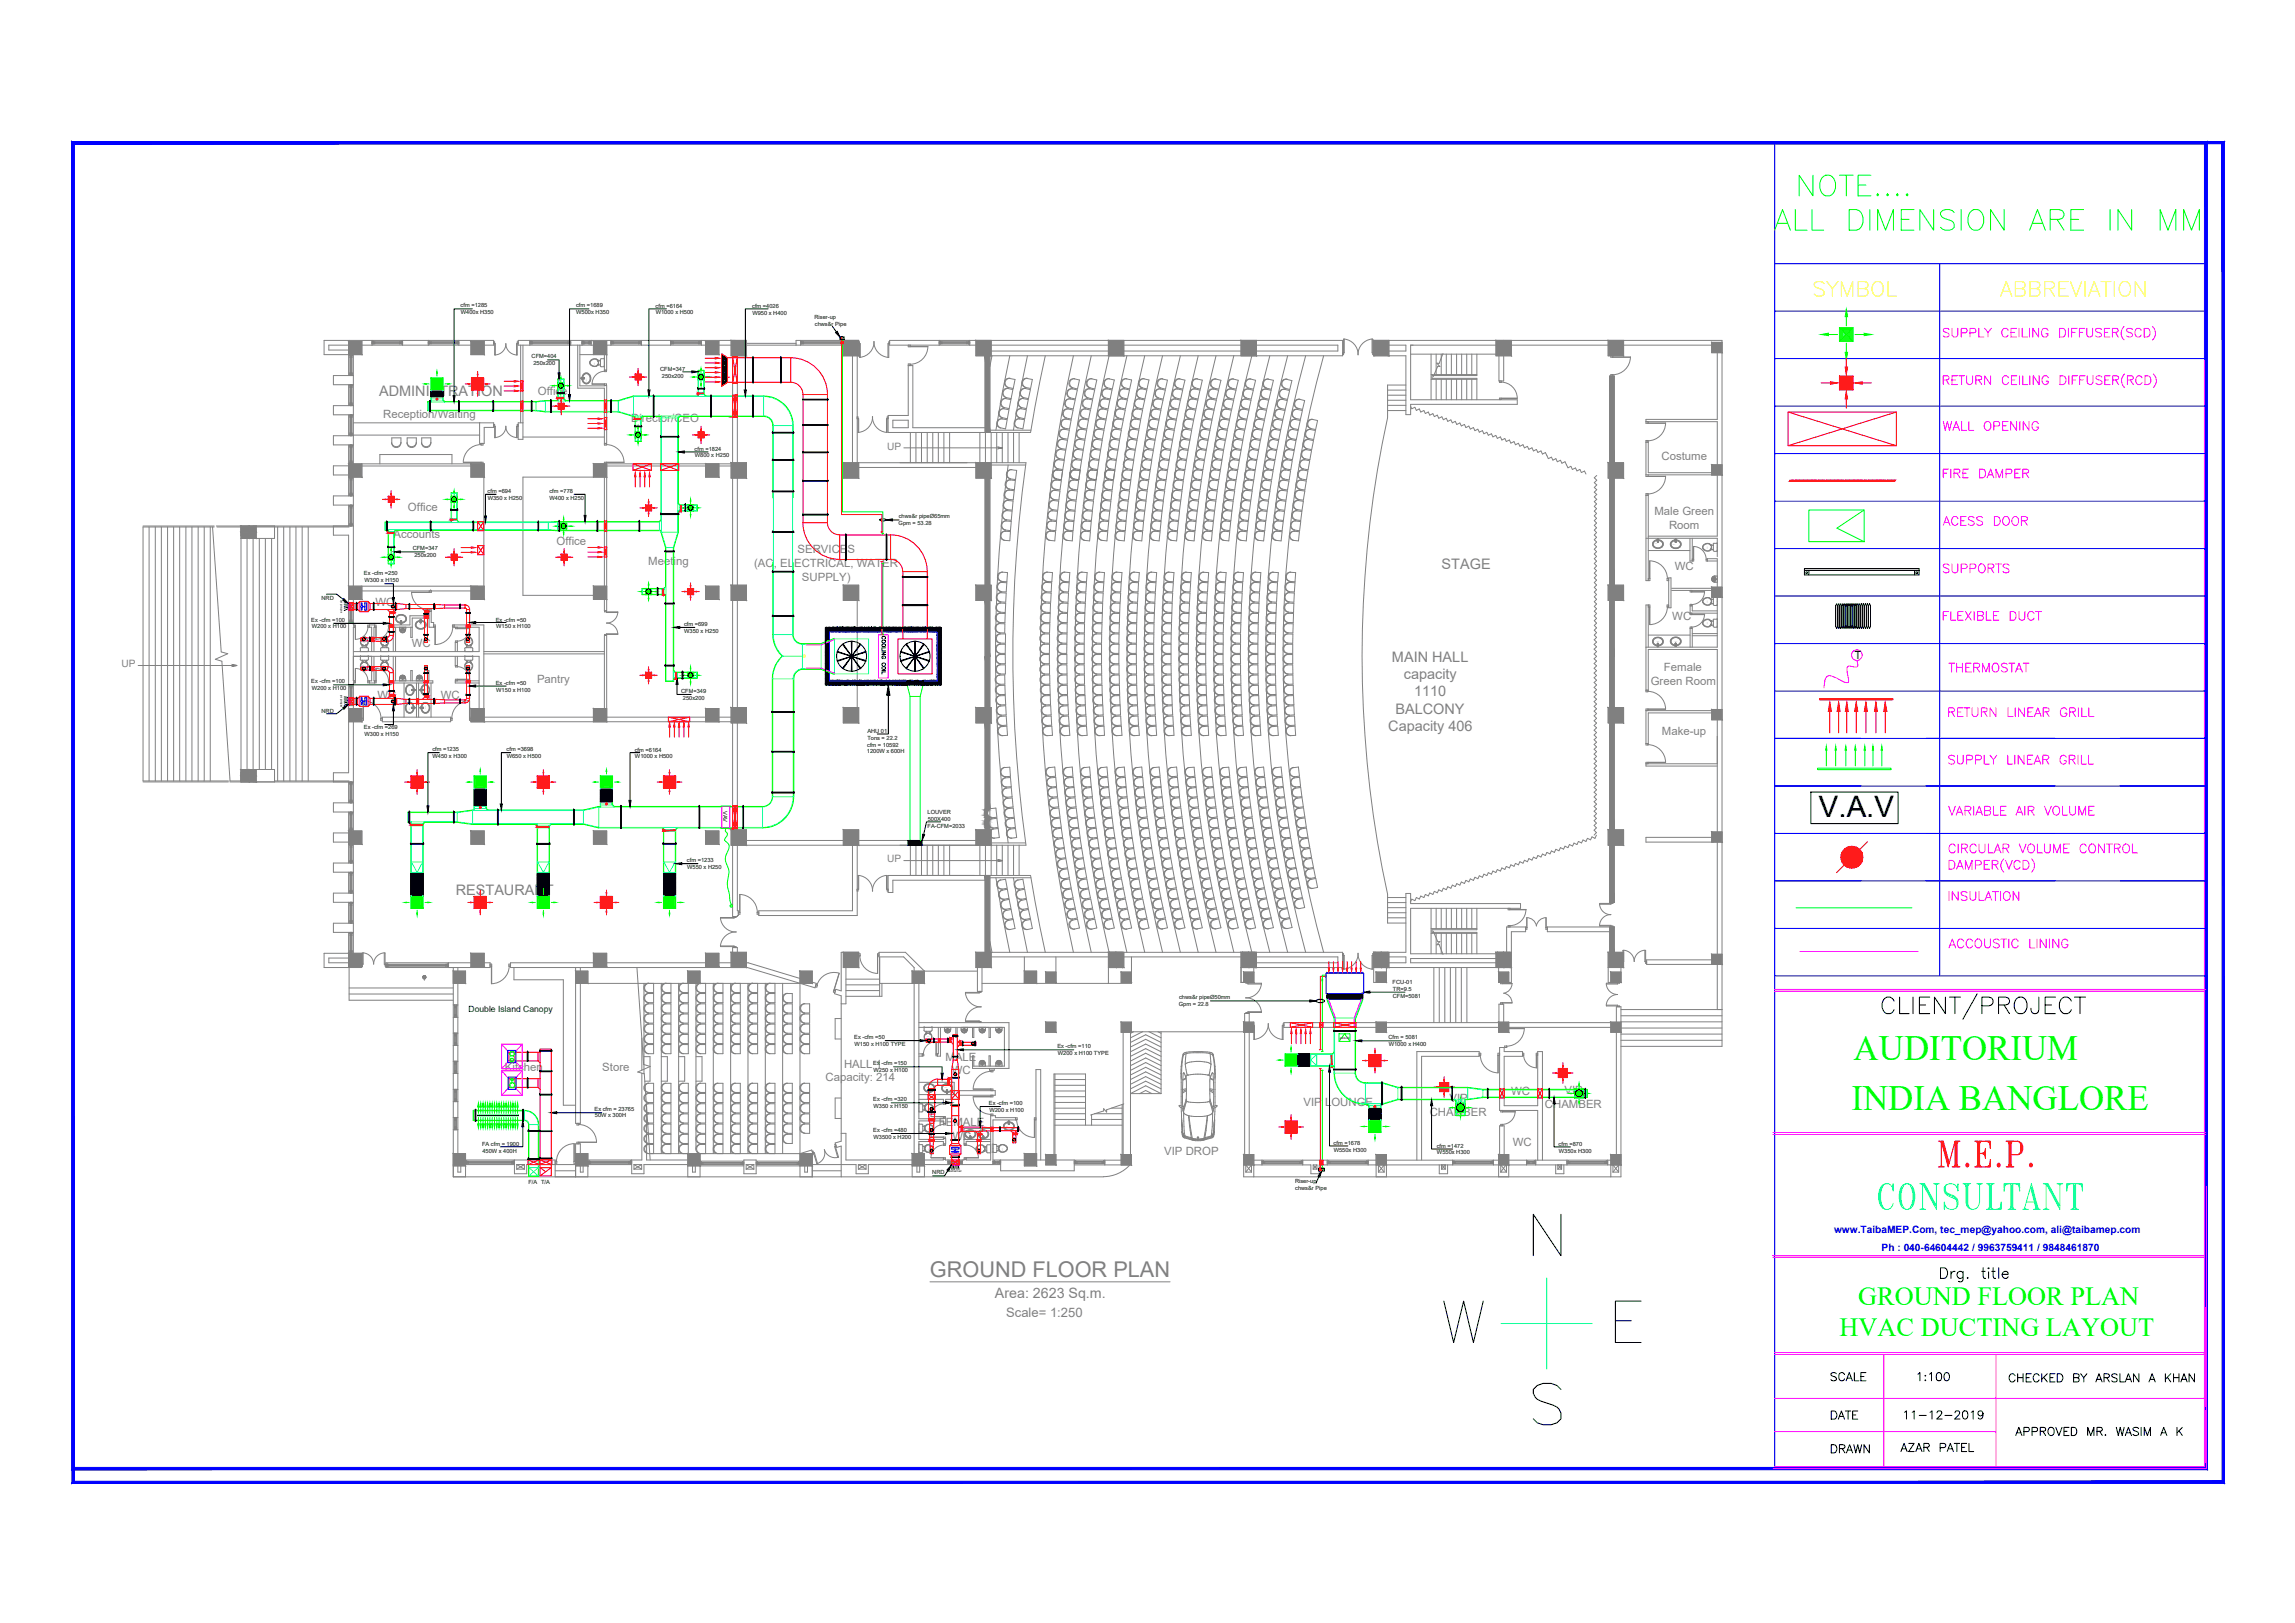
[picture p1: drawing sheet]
<svg xmlns="http://www.w3.org/2000/svg" width="594mm" height="420mm" viewBox="0 0 594 420" stroke-linecap="round" stroke-linejoin="round" font-family="sans-serif">
<defs><g id="words">
<g font-size="11" fill="#0ff">
<text x="500.9" y="303.4">M.E.P.</text>
<text x="485.4" y="314.3">CONSULTANT</text>
</g>
<text font-size="10.6" x="486.5" y="264.9">CLIENT/PROJECT</text>
<g font-size="9.2" fill="#0f0">
<text x="479.8" y="274.4">AUDITORIUM</text>
<text x="479.3" y="287.3">INDIA BANGLORE</text>
</g>
<text font-size="7.6" x="470.8" y="211.6">V.A.V</text>
<g font-size="7.5" fill="#ff0">
<text x="468.8" y="78">SYMBOL</text>
<text x="517.2" y="78">ABBREVIATION</text>
</g>
<g font-size="6.8" fill="#0f0">
<text x="481" y="337.8">GROUND FLOOR PLAN</text>
<text x="476.2" y="345.8">HVAC DUCTING LAYOUT</text>
</g>
<g font-size="5.7" fill="#f0f">
<text x="502" y="149.6">SUPPORTS</text>
<text x="502" y="161.9">FLEXIBLE DUCT</text>
<text x="503.4" y="175.3">THERMOSTAT</text>
<text x="503.4" y="212.4">VARIABLE AIR VOLUME</text>
</g>
<text font-size="5.6" fill="#808080" x="240.7" y="330.7">GROUND FLOOR PLAN</text>
<g font-size="5.3" fill="#f0f">
<text x="502" y="112.5">WALL OPENING</text>
<text x="502" y="124.9">FIRE DAMPER</text>
<text x="502" y="137.2">ACESS DOOR</text>
<text x="503.4" y="186.6">RETURN LINEAR GRILL</text>
<text x="503.4" y="199">SUPPLY LINEAR GRILL</text>
<text x="503.8" y="234.2">INSULATION</text>
<text x="503.8" y="246.6">ACCOUSTIC LINING</text>
</g>
<g font-size="5.3">
<text x="473.1" y="358.8">SCALE 1:100</text>
<text x="519.3" y="359.1">CHECKED BY ARSLAN A KHAN</text>
<text x="473.1" y="368.7">DATE</text>
<text x="492.1" y="368.7">11-12-2019</text>
<text x="473.1" y="377.5">DRAWN</text>
<text x="491.1" y="377.1">AZAR PATEL</text>
<text x="521.1" y="372.9">APPROVED MR. WASIM A K</text>
</g>
<g font-size="3.7" fill="#808080">
<text x="98.1" y="102.6">ADMINISTRATION</text>
<text x="373.2" y="147.2">STAGE</text>
<text x="360.3" y="171.3">MAIN HALL</text>
<text x="363.4" y="175.8">capacity</text>
<text x="361.2" y="184.8">BALCONY</text>
<text x="366" y="180.2">1110</text>
<text x="359.4" y="189.3">Capacity 406</text>
<text x="118" y="231.6">RESTAURANT</text>
<text x="257.5" y="336">Area: 2623 Sq.m.</text>
</g>
<text font-size="3.4" fill="#808080" x="260.5" y="340.9">Scale= 1:250</text>
<g font-size="3" fill="#808080">
<text x="139.2" y="102.1">Office</text>
<text x="99.2" y="108.1">Reception/Waiting</text>
<text x="163.4" y="109.1">Director/CEO</text>
<text x="430.1" y="119.2">Costume</text>
<text x="105.6" y="132.4">Office</text>
<text x="428.3" y="133.3">Male Green</text>
<text x="432" y="136.8">Room</text>
<text x="101.8" y="139.3">Accounts</text>
<text x="144" y="141.2">Office</text>
<text x="206.4" y="143.2">SERVICES</text>
<text x="167.8" y="146.2">Meeting</text>
<text x="195.2" y="146.8">(AC, ELECTRICAL, WATER</text>
<text x="433.5" y="147.4">WC</text>
<text x="207.6" y="150.3">SUPPLY)</text>
<text x="97.2" y="156.8">WC</text>
<text x="432.9" y="160.6">WC</text>
<text x="106.6" y="167.5">WC</text>
<text x="430.7" y="173.7">Female</text>
<text x="139" y="176.9">Pantry</text>
<text x="427.3" y="177.3">Green Room</text>
<text x="97.7" y="181">WC</text>
<text x="114.1" y="181">WC</text>
<text x="430.2" y="190.4">Make-up</text>
<text x="244.8" y="274.6">MALE</text>
<text x="130.7" y="277.1">Kitchen</text>
<text x="155.9" y="277.1">Store</text>
<text x="213.7" y="279.9">Capacity: 214</text>
<text x="218.5" y="276.4">HALL 1</text>
<text x="246.4" y="278.1">WC</text>
<text x="337.4" y="286.4">VIP LOUNGE</text>
<text x="375.2" y="285.2">VIP</text>
<text x="391.1" y="283.6">WC</text>
<text x="399.9" y="286.8">CHAMBER</text>
<text x="405" y="283.3">VIP</text>
<text x="243" y="291.6">FEMALE</text>
<text x="370.1" y="288.8">CHAMBER</text>
<text x="246.5" y="295.2">WC</text>
<text x="301.4" y="299.1">VIP DROP</text>
<text x="391.6" y="296.7">WC</text>
</g>
<text font-size="2.9" x="480" y="170.6">T</text>
<g font-size="2.6" fill="#808080">
<text x="229.7" y="116.4">UP</text>
<text x="31.5" y="172.7">UP</text>
<text x="229.7" y="223.3">UP</text>
</g>
<g font-size="2.6" fill="#00f">
<text x="474.8" y="319.2">www.TaibaMEP.Com, tec_mep@yahoo.com, ali@taibamep.com</text>
<text x="487.1" y="323.9">Ph : 040-64604442 / 9963759411 / 9848461870</text>
</g>
<text font-size="2.2" x="121.3" y="262.1">Double Island Canopy</text>
<g font-size="1.5">
<text x="119.2" y="79.6">cfm =1285</text>
<text x="119.3" y="81.3">W400x H350</text>
<text x="149.1" y="79.5">cfm =1689</text>
<text x="149.2" y="81.3">W500x H350</text>
<text x="169.7" y="79.6">cfm =6164</text>
<text x="169.7" y="81.4">W1000 x H500</text>
<text x="194.7" y="79.7">cfm =4026</text>
<text x="194.8" y="81.4">W950 x H400</text>
<text x="210.8" y="82.5">Riser-up</text>
<text x="210.9" y="84.3">chws&amp;r Pipe</text>
<text x="137.6" y="92.7">CFM=404</text>
<text x="138.1" y="94.5">250x200</text>
<text x="170.9" y="96">CFM=347</text>
<text x="171.4" y="97.7">250x200</text>
<text x="179.8" y="116.7">cfm =1824</text>
<text x="179.9" y="118.4">W800 x H250</text>
<text x="126.2" y="127.7">cfm =694</text>
<text x="126.3" y="129.4">W350 x H250</text>
<text x="142.2" y="127.6">cfm =778</text>
<text x="142.3" y="129.4">W400 x H250</text>
<text x="232.6" y="136">Gpm = 53.28</text>
<text x="232.6" y="134.2">chws&amp;r pipeØ65mm</text>
<text x="106.8" y="142.4">CFM=347</text>
<text x="94.2" y="148.9">Ex -cfm =250</text>
<text x="107.3" y="144.2">250x200</text>
<text x="83.2" y="155.2">NRD</text>
<text x="94.3" y="150.6">W300 x H150</text>
<text x="80.6" y="160.9">Ex -cfm =100</text>
<text x="128.3" y="160.9">Ex -cfm =50</text>
<text x="177.1" y="162">cfm =699</text>
<text x="80.7" y="162.7">W200 x H100</text>
<text x="128.5" y="162.7">W150 x H100</text>
<text x="177.1" y="163.8">W350 x H250</text>
<text x="80.6" y="176.9">Ex -cfm =100</text>
<text x="80.7" y="178.6">W200 x H100</text>
<text x="128.3" y="177.4">Ex -cfm =50</text>
<text x="128.5" y="179.1">W150 x H100</text>
<text x="176.3" y="179.4">CFM=349</text>
<text x="83.2" y="184.6">NRD</text>
<text x="176.8" y="181.1">250x200</text>
<text x="94.2" y="188.8">Ex -cfm =269</text>
<text x="94.3" y="190.6">W300 x H150</text>
<text x="224.5" y="189.7">AHU 01</text>
<text x="224.5" y="191.5">Tons = 22.2</text>
<text x="111.9" y="194.5">cfm =1235</text>
<text x="112" y="196.3">W450 x H300</text>
<text x="131.1" y="194.5">cfm =3698</text>
<text x="131.2" y="196.2">W650 x H500</text>
<text x="164.3" y="194.5">cfm =6164</text>
<text x="164.4" y="196.3">W1000 x H500</text>
<text x="224.4" y="195">1200W x 600H</text>
<text x="224.5" y="193.3">cfm = 10592</text>
<text x="187.2" y="209.9" transform="rotate(90 187.2 209.9)">VAV</text>
<text x="240.1" y="210.7">LOUVER</text>
<text x="240.1" y="214.2">FA-CFM=2033</text>
<text x="240.1" y="212.5">500X400</text>
<text x="177.8" y="223.3">cfm =1233</text>
<text x="177.9" y="225">W550 x H250</text>
<text x="360.5" y="254.7">FCU-01</text>
<text x="360.6" y="256.5">TR=9.5</text>
<text x="305.2" y="260.4">Gpm = 22.8</text>
<text x="305.2" y="258.6">chws&amp;r pipeØ50mm</text>
<text x="360.5" y="258.3">CFM=5081</text>
<text x="221.1" y="269.1">Ex -cfm =50</text>
<text x="359.4" y="269.1">Cfm = 5081</text>
<text x="221.2" y="270.8">W150 x H100 TYPE</text>
<text x="226" y="275.8">Ex -cfm =150</text>
<text x="273.7" y="271.4">Ex -cfm =110</text>
<text x="273.8" y="273.2">W200 x H100 TYPE</text>
<text x="359.5" y="270.8">W1000 x H400</text>
<text x="226.1" y="277.6">W250 x H100</text>
<text x="153.9" y="287.6">Ex cfm = 23765</text>
<text x="226" y="285.1">Ex -cfm =320</text>
<text x="226.1" y="286.9">W350 x H150</text>
<text x="256" y="286.1">Ex -cfm =100</text>
<text x="256.1" y="287.9">W200 x H100</text>
<text x="154" y="289.3">50W x 300H</text>
<text x="226" y="293.1">Ex -cfm =480</text>
<text x="124.8" y="296.7">FA cfm = 1900</text>
<text x="124.9" y="298.4">450W x 400H</text>
<text x="226.1" y="294.8">W3500 x H200</text>
<text x="345.2" y="296.4">cfm =1678</text>
<text x="345.3" y="298.1">W550x H300</text>
<text x="371.9" y="297.1">cfm =1472</text>
<text x="372" y="298.9">W550x H300</text>
<text x="403.5" y="296.6">cfm =870</text>
<text x="403.5" y="298.4">W350x H300</text>
<text x="241.3" y="304">NRD</text>
<text x="136.8" y="306.5">F/A T/A</text>
<text x="335.2" y="306.3">Riser-up</text>
<text x="335.3" y="308.1">chws&amp;r Pipe</text>
</g>
<text font-size=".9" x="346.8" y="269">axis dr</text>
<g font-size=".7">
<text x="88.6" y="158.6" transform="rotate(-90 88.6 158.6)">extract air</text>
<text x="88.6" y="183.1" transform="rotate(-90 88.6 183.1)">extract air</text>
<text x="245.7" y="303.3">extract air</text>
</g>
<text font-size=".7" fill="#0f0" x="189.1" y="234.9">T</text>
</g></defs>
<!-- layer: 0 -->
<g fill="none" stroke="#808080" stroke-width=".26">
<path d="M90.2 99.6v5.4M90.4 89.4h-5.3v1.2h5.3M90.6 92.1h.1M90.6 96.9h.1M90.6 99.9h.1M90.6 99.9h.1v4.8h-.1M90.6 92.1h.1v4.8h-.1M90.6 92.6h.1M90.6 96.5h.1M90.7 99.6v5.4M90.7 91.8l-.1 5.4M90.7 97.2h.1"/>
<path d="M90.7 92.2h.3M90.7 96.8h.3M91 92.6h.1M91 96.5h.1M91 99.6v5.4M91 91.8l.1 5.4M91 97.2h.1M91.1 92.1h.1M91.1 96.9h.1M91.1 99.9h.1M91.1 99.9h-.1v4.8h.1M91.1 92.1h-.1v4.8h.1"/>
<path d="M91.5 91.8v28.8M91.5 97.2h-5.2v2.4h5.2M93.2 89.4h28.8M96.3 88.9h7.9M96.3 88.1v1.3M96.3 88.5h7.9M96.6 89h.1M96.6 88.5h.1M96.6 89v-.2h7.3v.2M96.6 88.5v.1h7.3v-.1M96.7 88.6v.2M97 88.5v.1"/>
<path d="M97 88.8v.2M103.5 88.5v.1M103.5 88.8v.2M103.8 88.6v.2M103.9 89h.1M103.9 88.5h.1M104.2 88.1v1.3M110.9 88.9l7.8 .1M110.9 88.1v1.3M111.2 89h.1M111.2 88.5h.1M111.2 88.5v.1h7.2v-.1"/>
<path d="M111.2 89v-.2h7.2v.2M111.2 88.6v.2M111.6 88.5v.1M111.6 88.8v.2M118.1 88.5v.1M118.1 88.8v.2M118.4 88.6v.2M118.4 89h.1M118.4 88.5h.1M118.7 88.9h.1M118.7 88.5h-7.8M118.7 88.5h.1"/>
<path d="M118.8 88.1v1.3M121.9 88.4h3.4v3.4h-3.4zM122.7 89.4h5.1v-1.3h-43.9v3.7h9.8v-3.4h-3.5v8.8M127.8 88.5h.2v3.4h.2M127.8 89h.4v2.9M130.9 88.9a2.94 2.94 0 0 0 2.8 3M131 88.9a2.94 2.94 0 0 1-2.8 3M134.1 88.5h-.2v3.4h-.2M134.1 89h-.4v2.9M134.8 89.4v20.1M135.4 89.4v24.3h-1.3v-4.2h1.3M137.1 88.9h10.6"/>
<path d="M137.1 88.1v1.3M137.1 88.5h10.6M137.5 89h.1M137.5 88.5h.1M137.5 89v-.2h9.9v.2M137.5 88.5v.1h9.9v-.1M137.6 88.6v.2M137.9 88.5v.1M137.9 88.8v.2M147 88.5v.1M147 88.8v.2M147.3 88.6v.2"/>
<path d="M147.4 89h.1M147.4 88.5h.1M147.7 88.1v1.3M149.5 89.4v11.1h6.9v14.7h.5l.1-.4M150.1 89.4v10.5h6.3v-.4M150.1 91.8h6.9M150.5 97.9l.6 .1M150.5 97.8l-.1 .1 .1 .2M150.6 97.8h.1M150.7 88.9h2.3M150.7 88.1v1.3M150.7 88.5h2.3"/>
<path d="M150.7 98a1.18 1.18 0 0 1 1.2-1.4 1.18 1.18 0 0 1 1 1.5 1.15 1.15 0 0 1-1.1 1.3 1.15 1.15 0 0 1-1.1-1.3M150.7 97.9h.4M150.7 97.8l-.2 .1M150.7 97.8l.4 .1M150.8 97.8a1.01 1.01 0 0 1 1.2-1.1 1.01 1.01 0 0 1 .8 1.4 .99 .99 0 0 1-1 1.1 .99 .99 0 0 1-1-1.1M151 97.8l.2-.1 .1 .2-.1 .2-.2-.1M151 89h.1M151 88.5h.1M151 88.5v.1h1.7M151 88.6v.2M151.1 98l-.5 .1M151.1 97.9h.1"/>
<path d="M151.1 98h.1M151.2 97.8v.1M151.2 98v.2M151.2 98h.1M151.2 97.9h.1M151.2 97.9l-.1 .1M151.2 97.9h-.1M151.3 97.9h.1M151.4 88.5v.1M151.4 88.8v.2M152.3 88.5v.1M152.3 88.8v.2"/>
<path d="M152.7 89h.1M152.7 88.5h.1M152.7 88.8h-1.7v.2M152.7 88.5v.5M152.7 93.5v.6l.3 .4M152.9 93.2a1.05 1.05 0 0 1 1.8 0v.2M152.9 94.5a1.25 1.25 0 0 0 1.7 .1M153 93.3l-.3 .3M153 88.1v1.3M153.6 91.8v-3.4h3.4v7.4h-.6M154.6 93.2l.8 .2M154.7 94.6h-.1"/>
<path d="M154.7 93.4a1.09 1.09 0 0 0-1.2-.3 1.09 1.09 0 0 0-.7 1.1 1.13 1.13 0 0 0 1.9 .2M154.7 93.4l.1 .1M154.7 94.4l-.1 .2M154.7 94.4h.1M154.8 94.3l-.1 .1M154.8 93.4v.9M154.8 93.4v.1M154.8 93.5h.1M154.8 94.3h.1M154.9 93.5h.1M154.9 94.3h.1M154.9 93.6h.1"/>
<path d="M154.9 94.2h.1M154.9 93.6v.6M155 93.6h.1M155 94.2h.1M155.4 94.7l.1 .2h.9M155.4 93.1v1.6M155.4 94.4l-.8 .2M156.4 92.9h.1M156.4 92.9h-.9l-.1 .2M156.4 94.9h.1M156.4 89.4v6.8h.6v-.4M156.4 99.8h.6v15h-.6"/>
<path d="M156.5 96.1a3.2 3.2 0 0 0-3.2 3.3M156.5 99.4l-3.2 .1 3.7-.1v.4M158.1 88.9h.1M158.1 88.1v1.3M158.1 88.5h.1M158.2 88.5h7.9M158.4 89h.1M158.4 88.5h.1M158.4 89v-.2h7.3v.2M158.4 88.5v.1h7.3v-.1M158.5 88.6v.2M158.9 88.5v.1"/>
<path d="M158.9 88.8v.2M165.3 88.5v.1M165.3 88.8v.2M165.6 88.6v.2M165.7 89h.1M165.7 88.5h.1M166.1 88.9l-7.9 .1M166.1 88.1v1.3M173.6 88.9h8M173.6 88.1v1.3M173.6 88.5h8M173.9 89h.1"/>
<path d="M173.9 88.5h.1M173.9 88.5v.1h7.3v-.1M173.9 89v-.2h7.3v.2M174 88.6v.2M174.4 88.5v.1M174.4 88.8v.2M180.8 88.5v.1M180.8 88.8v.2M181.1 88.6v.2M181.2 89h.1M181.2 88.5h.1M181.6 88.1v1.3"/>
<path d="M182.7 88.4h3.4v3.4h-3.4zM189.3 88.1v4h3.9v-4h-59.1v1.3h88.1v-1.3M189.6 92.1v145.2h1.3v-.3h.2v-1.2h-.2v-143.7M190.2 88.9h15.9M207.2 88.1v1.3M207.2 88.5h11.5l-.1 .5-11.4-.1M207.6 89h.1M207.6 88.5h.1M207.6 89v-.2h10.7v.2M207.6 88.5v.1h10.7v-.1M207.7 88.6v.2M208 88.5v.1"/>
<path d="M208 88.8v.2M218 88.5v.1M218 88.8v.2M218.3 88.1v4h4v-4h-16.2v1.3M218.3 89h.1M218.3 88.5h.1M220.7 92.1v27.7M221.9 92.1v27.7M222.2 88.5h.3v4h.2v-3.5h-.5M222.7 92.5a4 4 0 0 0 3.6-4.1 4 4 0 0 0 3.5 4.1M230.3 88.5h-.2v4h-.2v-3.5h.4M235.1 89.4v.4h5.1"/>
<path d="M235.1 94.6h1.2v16.1h18.7M235.6 89.8l4.6-.1a4.6 4.6 0 0 1-4.6 4.6M235.6 94.3l.1 .3M235.7 89.4v.3M243.1 88.9h7.9M243.1 88.1v1.3M243.1 88.5h7.9M243.4 89h.1M243.4 88.5h.1M243.4 88.5v.1h7.3v-.1M243.4 89v-.2h7.3v.2M243.5 88.6v.2"/>
<path d="M243.8 88.5v.1M243.8 88.8v.2M250.3 88.5v.1M250.3 88.8v.2M250.6 88.6v.2M250.7 89h.1M250.7 88.5h.1M251 88.1v1.3M252.6 88.1v4h94.9v-4h-117.2v1.3h22.7M255 92.1v19.9M256.2 89.4h90.1v1.5h-90.1M256.2 92.1v19.9"/>
<path d="M256.6 88.1v4M256.8 92.1l-.6 2.8M261.4 92.1l-2 9.6-1.6 9.7M261.5 97.9a1.21 1.21 0 0 0-1.5 1 1.21 1.21 0 0 0 1 1.4 1.21 1.21 0 0 1-.8-1.3 1.21 1.21 0 0 1 1.2-1.1l1.3 .3-.4 2.4-1.2-.3M265 98.4l.9-.5 1.3 .3-.4 2.4-1.3-.3-.5-.4-.3-.9zM266 92.1l-3.7 19.3M266 97.9a1.21 1.21 0 0 0-1.5 1 1.21 1.21 0 0 0 1 1.4M270.6 92.1l-2.7 13.2-1.1 6.7h-36.9v-4.4h5.2v-13.4l.5 .1M277.9 92.1a352.9 352.9 0 0 0 0 154.4M278.1 98a1.21 1.21 0 0 0-1.2 1 1.21 1.21 0 0 0 .8 1.4l1.2 .3 .5-2.3-1.3-.3M278.2 98.1a1.21 1.21 0 0 0-1.5 .9 1.21 1.21 0 0 0 1 1.4M282.5 92.1a347.9 347.9 0 0 0 0 154.4"/>
<path d="M282.7 98.1a1.21 1.21 0 0 0-1.5 .9 1.21 1.21 0 0 0 1 1.4M286.2 98.4l.9-.4 1.3 .4-.5 2.3-1.2-.3-.6-.4-.2-1zM286.9 88.1v4M287.1 92.1a342.2 342.2 0 0 0 0 154.4M287.2 98.1a1.21 1.21 0 0 0-1.5 .9 1.21 1.21 0 0 0 1 1.4M290.9 88.1v4M291.6 98a1.21 1.21 0 0 0-1.2 1 1.21 1.21 0 0 0 .8 1.4M291.6 98.1l1.3 .3-.5 2.3-1.2-.3M291.7 98.1a1.21 1.21 0 0 0-1.5 .9 1.21 1.21 0 0 0 1 1.4M291.7 92.1a337.5 337.5 0 0 0 0 154.4M296.1 98a1.21 1.21 0 0 0-1.2 1 1.21 1.21 0 0 0 .8 1.4l1.2 .3 .5-2.3-1.3-.3M296.2 98.1a1.21 1.21 0 0 0-1.5 .9 1.21 1.21 0 0 0 1 1.4"/>
<path d="M296.3 92.1a332.9 332.9 0 0 0 0 154.4M300.9 98.1a1.21 1.21 0 0 0-1.2 1 1.21 1.21 0 0 0 .8 1.3M300.9 98.1l1.3 .3-.5 2.3-1.2-.3M300.9 92.1a328.4 328.4 0 0 0 0 154.4M301 98.1a1.21 1.21 0 0 0-1.5 .9 1.21 1.21 0 0 0 1 1.4M305.4 98.1a1.21 1.21 0 0 0-1.2 1 1.21 1.21 0 0 0 .8 1.3M305.4 98.1l1.3 .3-.5 2.3-1.2-.3M305.5 98.1a1.21 1.21 0 0 0-1.5 .9 1.21 1.21 0 0 0 .9 1.4M305.5 92.1a324 324 0 0 0 0 154.4M309.9 98.1a1.21 1.21 0 0 0-1.2 1 1.21 1.21 0 0 0 .7 1.3M309.9 98.1l1.3 .3-.5 2.3-1.2-.3M310 98.1a1.21 1.21 0 0 0-1.5 .9 1.21 1.21 0 0 0 1 1.4"/>
<path d="M310.2 92.1a319.8 319.8 0 0 0 0 154.4M314.8 92.1a315.7 315.7 0 0 0 0 154.4M314.8 98.1a1.2 1.2 0 0 0-1.5 .9 1.2 1.2 0 0 0 1 1.5 1.21 1.21 0 0 1-.8-1.4 1.21 1.21 0 0 1 1.2-1l1.3 .4-.5 2.2-1.2-.2M319.2 98.1a1.21 1.21 0 0 0-1.2 1 1.21 1.21 0 0 0 .7 1.4M319.2 98.1l1.3 .4-.5 2.2-1.2-.2M319.3 98.1a1.21 1.21 0 0 0-1.5 .9 1.21 1.21 0 0 0 1 1.5M319.4 92.1a312.5 312.5 0 0 0 0 154.4M321.3 88.1v4M323.8 98.1a1.2 1.2 0 0 0-1.5 .9 1.2 1.2 0 0 0 .9 1.5 1.21 1.21 0 0 1-.7-1.4 1.21 1.21 0 0 1 1.2-1l1.3 .4-.5 2.2-1.2-.2M324 92.1a307.2 307.2 0 0 0 0 154.4M325.2 88.1v4M328.3 98.2l1.3 .3-.5 2.3a2.35 2.35 0 0 1-2.1-.8 1.21 1.21 0 0 1 .1-1.4 1.21 1.21 0 0 1 1.3-.4"/>
<path d="M328.3 98.1a1.21 1.21 0 0 0-1.2 1 1.21 1.21 0 0 0 .7 1.4M328.7 92.1a302.2 302.2 0 0 0 0 154.4M332.2 98.5l.9-.3 1.3 .3-.5 2.3-1.3-.3-.5-.4-.2-1zM333.2 98.2a1.21 1.21 0 0 0-1.5 .8 1.21 1.21 0 0 0 .9 1.5M333.3 92.1a298.5 298.5 0 0 0 0 154.4M338 92.1a293.8 293.8 0 0 0 0 154.4M342.6 92.1a289.2 289.2 0 0 0 0 154.4M347.5 91.3h.5v-3.5h-.2v4h-.3M348 87.8a4 4 0 0 1 3.6 4.1M355.1 87.8a4 4 0 0 0-3.6 4.1M355.6 89.4h8.3v1.5h-4.7M355.6 91.3h-.4v-3.5h.1v4h.3"/>
<path d="M359.5 88.1v4M363.9 99.7h-4.7v8.4a291.1 291.1 0 0 0 0 123.4v7.5h4.7M365.2 91.7h22.8M370.4 91.7v11.8M370.4 98.2h11.9M370.4 97h.6M371.2 97h11.1M371.8 91.7v5.3M371.8 98.2v5.3M373.1 91.7v5.3M373.1 98.2v5.3M373.5 91.5l-1 2.6-.6-.1 .8 .9-.5-.1-1.2 2.7"/>
<path d="M374.4 91.7v5.3M374.4 98.2v5.3M375.7 91.7v5.3M375.7 98.2v5.3M377 91.7v5.3M377 98.2v5.3M378.4 91.7v5.3M378.4 98.2v5.3M379.7 91.7v5.3M379.7 98.2v5.3M381 91.7v5.3M381 98.2v5.3"/>
<path d="M382.3 91.7v5.5h-11.6v.7h11.6v5.6M387.3 88.1v4h3.9v-4M388.1 98.6v.4h.5M388.6 98.9a4.2 4.2 0 0 1 4.2 4.2h-4.7v.3M388.6 98.6v.4M389.2 88.1v10.5h-1.2v-9.2M416.3 88.1v4h4v-4M416.7 97.4h1.2v136.2h-1.2zM417 92.1v.4h5M417.4 92.5l4.6-.1a4.6 4.6 0 0 1-4.6 4.6M417.4 97h-.4v.4M417.4 97l.1 .4"/>
<path d="M417.5 92.1v.3M445.8 88.6h-2.7v2.7h2.7M90.2 107.4v5.4M90.2 115.2v13.2M90.6 115.5h.1M90.6 119.7h.1M90.6 107.7h.1M90.6 112.5h.1M90.6 104.7h.1M90.6 115.5h.1v4.2h-.1M90.6 107.7h.1v4.8h-.1M90.6 115.9h.1"/>
<path d="M90.6 119.3h.1M90.6 108.1h.1M90.6 112.1h.1M90.6 100.3h.1M90.6 104.3h.1M90.7 107.4v5.4M90.7 115.2v4.9M90.7 119.7h.3M90.7 115.6h.3M90.7 107.8h.3M90.7 112.4h.3M90.7 100h.3"/>
<path d="M90.7 104.6h.3M91 115.9h.1M91 119.3h.1M91 108.1h.1M91 112.1h.1M91 100.3h.1M91 104.3h.1M91 107.4v5.4M91 115.2v4.9M91.1 115.5h.1M91.1 119.7h.1M91.1 107.7h.1"/>
<path d="M91.1 112.5h.1M91.1 104.7h.1M91.1 115.5h-.1v4.2h.1M91.1 107.7h-.1v4.8h.1M91.5 105h-5.2v2.4h5.2M91.5 112.8h-5.2v2.4h5.2M91.5 109.5h36.3v1.1h-2.5v4.2h-1.2v-5.3M91.5 112.6h32.6M101.4 114.6a1.21 1.21 0 0 0 1.2 1.3 1.21 1.21 0 0 0 1.2-1.3v-1.2h-2.4v1.3M103.8 114.6a1.21 1.21 0 0 1-1.2 1 1.21 1.21 0 0 1-1.2-.9M105.4 114.6a1.21 1.21 0 0 0 1.2 1.3 1.21 1.21 0 0 0 1.2-1.3v-1.2h-2.4v1.3M107.8 114.6a1.21 1.21 0 0 1-1.2 1 1.21 1.21 0 0 1-1.2-.9"/>
<path d="M109.1 114.6a1.21 1.21 0 0 0 1.2 1.3 1.21 1.21 0 0 0 1.2-1.3v-1.2h-2.3v1.3M111.5 114.6a1.21 1.21 0 0 1-1.1 1 1.21 1.21 0 0 1-1.3-.9M120 119.7h4.5M120 119.7h5v.4M124.5 114.8v.4h.5v-.4M124.5 115.1h.1M124.5 115.1a4.6 4.6 0 0 0-4.6 4.6M124.5 119.7v.4M127.8 109.9h.2v3.4h.2v-3h-.4M130.9 110.3a2.94 2.94 0 0 0 2.8 3M131 110.3a2.94 2.94 0 0 1-2.8 3M134.1 109.9h-.2v3.4h-.2v-3h.4"/>
<path d="M135.4 113.1h21M156.9 115.1a4.6 4.6 0 0 1 4.6 4.6h-4.6M157 119.7v.4M161.5 119.7h-5.1l.1 38.7h3.4v.2M189.3 119.8h3.9v4h-3.9zM221.9 107.9v.5h.4v3.6h-.2v-4.1zM222.3 111.9a4 4 0 0 0 3.5-4.1 4 4 0 0 0 3.6 4.1M222.3 119.8v4h-4v-4h47.3a361.4 361.4 0 0 0 0 99h-76.3v-4h3.9v4M229.9 107.9h-.3v4.1h-.1v-3.6h.4M231.1 108.8h4v1.9h-4zM234 115.9h25.2M235.7 112v7.8"/>
<path d="M237.1 112v7.8M238.5 112v7.8M240 112v7.8M241.5 112v7.8M242.9 112v7.8M244.3 112v7.8M245.8 112v7.8M253.6 112v7.8M255 119.8v99M255.1 112v7.8M256.2 119.8v99M256.2 111.4h10.7"/>
<path d="M256.6 112v11.8h-4v-4M258 112v7.8M258.4 115.8l1.1 .1-1.1 .2 .3-.2zM258.9 106.2l.9-.4 1.4 .3-.4 2.3-1.3-.3-.6-.3-.2-1zM259.3 108.4a1.21 1.21 0 0 0-1.1 1.1 1.21 1.21 0 0 0 .8 1.3M259.4 108.4l1.3 .3-.4 2.3-1.2-.2M259.4 112v7.8M259.5 108.4a1.21 1.21 0 0 0-1.5 1 1.21 1.21 0 0 0 1.1 1.4M260 105.8a1.21 1.21 0 0 0-1.5 1 1.21 1.21 0 0 0 1 1.4M260.3 103.2l1.4 .2-.5 2.4-1.2-.3M260.3 103.2a1.21 1.21 0 0 0-1.1 1 1.21 1.21 0 0 0 .8 1.3M260.4 103.2a1.21 1.21 0 0 0-1.4 .9 1.21 1.21 0 0 0 1 1.5"/>
<path d="M260.5 102.9a1.21 1.21 0 0 1-.8-1.3 1.21 1.21 0 0 1 1.2-1l1.3 .3-.5 2.3-1.2-.3M260.9 112v7.8M261 100.6a1.21 1.21 0 0 0-1.5 .9 1.21 1.21 0 0 0 1 1.4M262.4 112v7.8M263.8 112v7.8M263.8 108.4a1.21 1.21 0 0 0-1.1 1.1 1.21 1.21 0 0 0 .8 1.3M264 108.4a1.21 1.21 0 0 0-1.5 1 1.21 1.21 0 0 0 1 1.4l1.3 .2 .4-2.3-1.4-.3M264.3 105.8a1.21 1.21 0 0 0-1.2 1 1.21 1.21 0 0 0 .9 1.3M264.4 105.8l1.3 .3-.5 2.3-1.2-.3M264.4 105.8a1.21 1.21 0 0 0-1.4 1 1.21 1.21 0 0 0 1 1.4M264.8 103.2a1.21 1.21 0 0 0-1.1 1 1.21 1.21 0 0 0 .8 1.3M265 103.2a1.21 1.21 0 0 0-1.5 .9 1.21 1.21 0 0 0 1 1.5l1.2 .2 .5-2.4-1.3-.2"/>
<path d="M265.3 100.6a1.21 1.21 0 0 0-1.1 1 1.21 1.21 0 0 0 .8 1.3M265.4 100.6l1.3 .3-.5 2.3-1.2-.3M265.5 100.6a1.21 1.21 0 0 0-1.5 .9 1.21 1.21 0 0 0 1 1.4M274.1 119a1.21 1.21 0 0 0-1.1 1.1 1.21 1.21 0 0 0 .8 1.3M274.2 119a1.21 1.21 0 0 0-1.4 1 1.21 1.21 0 0 0 1.1 1.3l1.2 .3 .4-2.4-1.4-.2M274.5 116.4a1.21 1.21 0 0 0-1.1 1 1.21 1.21 0 0 0 .9 1.3M274.6 116.4l1.3 .2-.4 2.3-1.2-.2M274.6 116.3a1.21 1.21 0 0 0-1.4 1 1.21 1.21 0 0 0 1 1.4M275.1 113.7a1.21 1.21 0 0 0-1.5 1 1.21 1.21 0 0 0 1.1 1.4l1.2 .2 .4-2.3-1.3-.3a1.21 1.21 0 0 0-1.2 1.1 1.21 1.21 0 0 0 .9 1.3M275.5 111.1a1.21 1.21 0 0 0-1.4 1 1.21 1.21 0 0 0 1 1.4 1.21 1.21 0 0 1-.8-1.3 1.21 1.21 0 0 1 1.1-1.1l1.4 .3-.4 2.3-1.3-.2M275.5 106.3l.9-.4 1.4 .3-.5 2.3-1.2-.3-.6-.4-.2-.9zM276 108.5a1.21 1.21 0 0 0-1.4 .9 1.21 1.21 0 0 0 1 1.5l1.2 .2 .5-2.4-1.4-.2a1.21 1.21 0 0 0-1.2 1 1.21 1.21 0 0 0 .9 1.3"/>
<path d="M276.5 105.9a1.21 1.21 0 0 0-1.5 .9 1.21 1.21 0 0 0 1.1 1.4M276.9 103.2a1.21 1.21 0 0 0-1.1 1.1 1.21 1.21 0 0 0 .8 1.3M277 103.3l1.3 .2-.5 2.4-1.2-.3M277.1 103.3a1.21 1.21 0 0 0-1.5 .9 1.21 1.21 0 0 0 1 1.4M277.6 100.7l1.3 .3-.5 2.3-1.3-.3M277.6 100.7a1.21 1.21 0 0 0-1.4 .8 1.21 1.21 0 0 0 .9 1.5 1.21 1.21 0 0 1-.8-1.3 1.21 1.21 0 0 1 1.2-1M278.7 119a1.21 1.21 0 0 0-1.4 1 1.21 1.21 0 0 0 1.1 1.4 1.21 1.21 0 0 1-.9-1.3 1.21 1.21 0 0 1 1.1-1.1l1.4 .2-.4 2.4-1.2-.2M279 116.4l1.4 .2-.4 2.3-1.3-.2a1.21 1.21 0 0 1-.8-1.3 1.21 1.21 0 0 1 1.1-1M279.1 116.3a1.21 1.21 0 0 0-1.4 1 1.21 1.21 0 0 0 1.1 1.4M279.4 113.7a1.21 1.21 0 0 0-1.1 1.1 1.21 1.21 0 0 0 .9 1.3M279.5 113.7l1.3 .3-.4 2.3-1.2-.2M279.6 113.7a1.21 1.21 0 0 0-1.5 1 1.21 1.21 0 0 0 1.1 1.4"/>
<path d="M279.9 111.1l1.4 .3-.4 2.3-1.3-.2M280.1 111.1a1.21 1.21 0 0 0-1.5 1 1.21 1.21 0 0 0 1 1.4 1.21 1.21 0 0 1-.8-1.3 1.21 1.21 0 0 1 1.1-1.1M280.4 108.5a1.21 1.21 0 0 0-1.2 1 1.21 1.21 0 0 0 .9 1.3M280.4 108.5l1.4 .2-.5 2.4-1.2-.2M280.5 108.5a1.21 1.21 0 0 0-1.4 .9 1.21 1.21 0 0 0 1 1.4M281.1 105.9a1.21 1.21 0 0 0-1.5 .9 1.21 1.21 0 0 0 1 1.4l1.2 .3 .5-2.3-1.4-.3a1.21 1.21 0 0 0-1.2 1 1.21 1.21 0 0 0 .9 1.3M281.1 101.1l.9-.4 1.4 .3-.5 2.3-1.3-.3-.5-.4-.3-.9zM281.5 103.2a1.21 1.21 0 0 0-1.2 1.1 1.21 1.21 0 0 0 .8 1.3l1.2 .3 .5-2.4-1.3-.2M281.6 103.3a1.21 1.21 0 0 0-1.5 .9 1.21 1.21 0 0 0 1 1.4M282.1 100.7a1.21 1.21 0 0 0-1.5 .9 1.21 1.21 0 0 0 1 1.4M282.2 100.4a1.21 1.21 0 0 1-.8-1.4 1.21 1.21 0 0 1 1.2-1l1.3 .4-.5 2.3-1.2-.3M282.2 119.4l.9-.4 1.4 .2-.4 2.4-1.2-.2-.6-.4-.3-.9z"/>
<path d="M282.6 116.8l.9-.4 1.4 .2-.4 2.3-1.2-.2a1.19 1.19 0 0 1-.7-1.9zM283.2 119a1.21 1.21 0 0 0-1.4 1 1.21 1.21 0 0 0 1 1.3M283.6 116.3a1.21 1.21 0 0 0-1.4 1 1.21 1.21 0 0 0 1.1 1.4M284 108.9l.9-.4 1.4 .2-.5 2.4-1.2-.3-.6-.3-.2-1zM284.1 113.7a1.21 1.21 0 0 0-1.5 1 1.21 1.21 0 0 0 1.1 1.4l1.2 .2 .4-2.3-1.3-.3a1.21 1.21 0 0 0-1.2 1.1 1.21 1.21 0 0 0 .9 1.3M284.5 111.1a1.21 1.21 0 0 0-1.4 1 1.21 1.21 0 0 0 1 1.4 1.21 1.21 0 0 1-.9-1.3 1.21 1.21 0 0 1 1.2-1.1l1.4 .3-.4 2.3-1.3-.2M285 108.5a1.21 1.21 0 0 0-1.4 .9 1.21 1.21 0 0 0 1 1.4M285.4 105.9l1.4 .3-.5 2.3-1.2-.3M285.5 105.9a1.21 1.21 0 0 0-1.4 .9 1.21 1.21 0 0 0 .9 1.4 1.21 1.21 0 0 1-.8-1.3 1.21 1.21 0 0 1 1.2-1M286 103.2a1.21 1.21 0 0 0-1.2 1.1 1.21 1.21 0 0 0 .8 1.3M286 103.3l1.3 .2-.5 2.4-1.2-.3M286.1 103.3a1.21 1.21 0 0 0-1.5 .9 1.21 1.21 0 0 0 1 1.4"/>
<path d="M286.6 100.7a1.2 1.2 0 0 0-1.5 .9 1.2 1.2 0 0 0 1 1.4 1.21 1.21 0 0 1-.8-1.3 1.21 1.21 0 0 1 1.2-1l1.4 .3-.5 2.3-1.2-.3M287.1 116.8l.9-.4 1.4 .2-.4 2.3-1.2-.2-.6-.3-.3-1zM287.7 119a1.21 1.21 0 0 0-1.4 1 1.21 1.21 0 0 0 1.1 1.4l1.2 .2 .4-2.4-1.4-.2a1.21 1.21 0 0 0-1.1 1.1 1.21 1.21 0 0 0 .8 1.3M288.1 116.3a1.21 1.21 0 0 0-1.4 1 1.21 1.21 0 0 0 1 1.4M288.5 113.7a1.21 1.21 0 0 0-1.2 1.1 1.21 1.21 0 0 0 .9 1.3M288.5 113.7l1.3 .3-.4 2.3-1.2-.2M288.5 108.9l.9-.4 1.4 .2-.5 2.4-1.2-.2-.6-.4-.3-1zM288.6 113.7a1.21 1.21 0 0 0-1.5 1 1.21 1.21 0 0 0 1.1 1.4M288.9 111.1a1.21 1.21 0 0 0-1.2 1.1 1.21 1.21 0 0 0 .9 1.3M289 111.1l1.3 .3-.5 2.3-1.2-.2M289 111.1a1.21 1.21 0 0 0-1.4 1 1.21 1.21 0 0 0 1 1.4M289 106.3l.9-.4 1.4 .3-.5 2.3-1.2-.3-.6-.4-.2-.9z"/>
<path d="M289.5 108.5a1.21 1.21 0 0 0-1.5 .9 1.21 1.21 0 0 0 1.1 1.4M290 105.9a1.21 1.21 0 0 0-1.4 .9 1.21 1.21 0 0 0 1 1.4M290.1 101.1l.9-.4 1.4 .3-.5 2.3-1.3-.3-.5-.4-.3-.9zM290.5 103.2a1.21 1.21 0 0 0-1.2 1.1 1.21 1.21 0 0 0 .8 1.3M290.6 103.3a1.21 1.21 0 0 0-1.5 .9 1.21 1.21 0 0 0 1 1.4l1.2 .3 .5-2.4-1.3-.2M291.2 100.7a1.21 1.21 0 0 0-1.5 .9 1.21 1.21 0 0 0 .9 1.4M292.1 119a1.21 1.21 0 0 0-1.2 1.1 1.21 1.21 0 0 0 .9 1.3M292.1 119l1.4 .2-.4 2.4-1.2-.2M292.2 119a1.21 1.21 0 0 0-1.4 1 1.21 1.21 0 0 0 1.1 1.3M292.5 116.4a1.21 1.21 0 0 0-1.1 1 1.21 1.21 0 0 0 .8 1.3M292.6 116.4l1.3 .2-.4 2.3-1.2-.2M292.6 116.3a1.21 1.21 0 0 0-1.4 1 1.21 1.21 0 0 0 1 1.4"/>
<path d="M293 108.9l.9-.4 1.4 .2-.5 2.4-1.2-.3-.6-.3-.3-1zM293.1 113.7a1.21 1.21 0 0 0-1.5 1 1.21 1.21 0 0 0 1.1 1.4l1.2 .2 .4-2.3-1.4-.3a1.21 1.21 0 0 0-1.1 1.1 1.21 1.21 0 0 0 .9 1.3M293.5 111.1a1.21 1.21 0 0 0-1.4 1 1.21 1.21 0 0 0 1 1.4 1.21 1.21 0 0 1-.8-1.3 1.21 1.21 0 0 1 1.1-1.1l1.4 .3-.4 2.3-1.3-.2M293.5 106.3l.9-.4 1.4 .3-.5 2.3-1.2-.3-.6-.4-.3-.9zM294 108.5a1.21 1.21 0 0 0-1.4 .9 1.21 1.21 0 0 0 1 1.4M294.5 105.9a1.21 1.21 0 0 0-1.5 .9 1.21 1.21 0 0 0 1 1.4M294.9 103.2a1.21 1.21 0 0 0-1.1 1.1 1.21 1.21 0 0 0 .8 1.3M295 103.3l1.3 .2-.5 2.4-1.2-.3M295.1 103.3a1.21 1.21 0 0 0-1.5 .9 1.21 1.21 0 0 0 1 1.4M295.6 100.7l1.3 .3-.5 2.3-1.3-.3M295.6 100.7a1.21 1.21 0 0 0-1.5 .8 1.21 1.21 0 0 0 1 1.5 1.21 1.21 0 0 1-.8-1.3 1.21 1.21 0 0 1 1.2-1M296.7 119a1.21 1.21 0 0 0-1.1 1.1 1.21 1.21 0 0 0 .9 1.3"/>
<path d="M296.8 114.2l.9-.5 1.3 .3-.4 2.3-1.3-.2-.5-.4-.3-.9zM296.8 119l1.3 .2-.3 2.4-1.3-.2M296.9 119a1.21 1.21 0 0 0-1.5 1 1.21 1.21 0 0 0 1.1 1.4M297.2 116.4a1.21 1.21 0 0 0-1.2 1 1.21 1.21 0 0 0 .9 1.3M297.2 116.4l1.4 .2-.5 2.3-1.2-.2M297.3 116.4a1.21 1.21 0 0 0-1.4 1 1.21 1.21 0 0 0 1 1.4M297.8 113.7a1.21 1.21 0 0 0-1.5 1 1.21 1.21 0 0 0 1 1.4M298.1 111.2l1.4 .2-.5 2.3-1.2-.2M298.2 111.1a1.2 1.2 0 0 0-1.4 1 1.2 1.2 0 0 0 1 1.4 1.21 1.21 0 0 1-.8-1.4 1.21 1.21 0 0 1 1.1-1M298.3 106.3l.9-.4 1.3 .3-.5 2.3-1.2-.2-.6-.4-.2-1zM298.6 108.5a1.21 1.21 0 0 0-1.2 1 1.21 1.21 0 0 0 .9 1.3 1.19 1.19 0 0 1-1-1.4 1.19 1.19 0 0 1 1.4-.9M298.6 108.5l1.4 .3-.5 2.3-1.2-.2"/>
<path d="M299.3 105.9a1.21 1.21 0 0 0-1.5 .9 1.21 1.21 0 0 0 1 1.5M299.8 103.3a1.2 1.2 0 0 0-1.5 .9 1.2 1.2 0 0 0 1 1.4 1.21 1.21 0 0 1-.8-1.3 1.21 1.21 0 0 1 1.2-1l1.4 .3-.5 2.3-1.3-.3M300.3 100.7a1.21 1.21 0 0 0-1.2 .9 1.21 1.21 0 0 0 .8 1.4M300.3 100.7l1.4 .3-.6 2.3-1.2-.3M300.4 100.7a1.21 1.21 0 0 0-1.5 .9 1.21 1.21 0 0 0 1 1.4M301.4 119a1.21 1.21 0 0 0-1.5 1 1.21 1.21 0 0 0 1.1 1.4l1.2 .2 .4-2.4-1.4-.2a1.21 1.21 0 0 0-1.1 1.1 1.21 1.21 0 0 0 .9 1.3M301.7 116.4a1.21 1.21 0 0 0-1.2 1 1.21 1.21 0 0 0 .9 1.3M301.7 116.4l1.4 .2-.4 2.3-1.3-.2M301.8 116.4a1.21 1.21 0 0 0-1.4 1 1.21 1.21 0 0 0 1 1.4M302.2 113.7a1.21 1.21 0 0 0-1.4 1 1.21 1.21 0 0 0 1 1.4 1.21 1.21 0 0 1-.8-1.3 1.21 1.21 0 0 1 1.1-1.1l1.4 .3-.4 2.3-1.2-.2M302.6 111.1a1.21 1.21 0 0 0-1.1 1 1.21 1.21 0 0 0 .8 1.4M302.6 111.2l1.4 .2-.4 2.3-1.3-.2"/>
<path d="M302.8 111.1a1.21 1.21 0 0 0-1.5 1 1.21 1.21 0 0 0 1 1.4M303.1 108.5l1.4 .3-.5 2.3-1.2-.2M303.1 108.5a1.21 1.21 0 0 0-1.1 1 1.21 1.21 0 0 0 .8 1.3M303.2 108.5a1.21 1.21 0 0 0-1.4 1 1.21 1.21 0 0 0 1 1.4M303.7 105.9a1.21 1.21 0 0 0-1.2 1 1.21 1.21 0 0 0 .8 1.4M303.8 105.9a1.21 1.21 0 0 0-1.5 .9 1.21 1.21 0 0 0 1 1.5l1.2 .2 .5-2.3-1.3-.3M304.3 103.3a1.2 1.2 0 0 0-1.5 .9 1.2 1.2 0 0 0 1 1.4 1.21 1.21 0 0 1-.8-1.3 1.21 1.21 0 0 1 1.2-1l1.3 .3-.4 2.3-1.2-.3M304.8 100.7a1.21 1.21 0 0 0-1.2 .9 1.21 1.21 0 0 0 .8 1.4M304.8 100.7l1.3 .3-.5 2.3a2.37 2.37 0 0 1-2-.8 1.21 1.21 0 0 1 0-1.3 1.21 1.21 0 0 1 1.3-.5M305.9 119a1.21 1.21 0 0 0-1.5 1 1.21 1.21 0 0 0 1.1 1.4M306.2 116.4l1.3 .2-.3 2.3-1.3-.2M306.2 116.4a1.21 1.21 0 0 0-1.2 1 1.21 1.21 0 0 0 .9 1.3"/>
<path d="M306.3 116.4a1.21 1.21 0 0 0-1.5 1 1.21 1.21 0 0 0 1.1 1.4M306.8 113.7a1.21 1.21 0 0 0-1.5 1 1.21 1.21 0 0 0 1.1 1.4l1.2 .2 .4-2.3-1.4-.3a1.21 1.21 0 0 0-1.1 1.1 1.21 1.21 0 0 0 .8 1.3M307.1 111.1a1.21 1.21 0 0 0-1.2 1 1.21 1.21 0 0 0 .9 1.4M307.2 111.2l1.3 .2-.5 2.3-1.2-.2M307.2 111.1a1.21 1.21 0 0 0-1.4 1 1.21 1.21 0 0 0 1 1.4M307.2 106.3l.9-.4 1.4 .3-.5 2.3-1.2-.2-.6-.4-.2-1zM307.6 108.5a1.21 1.21 0 0 0-1.1 1 1.21 1.21 0 0 0 .8 1.3M307.7 108.5l1.3 .3-.5 2.3-1.2-.2M307.7 108.5a1.21 1.21 0 0 0-1.5 1 1.21 1.21 0 0 0 1.1 1.4M308.3 105.9a1.21 1.21 0 0 0-1.5 .9 1.21 1.21 0 0 0 1 1.5M308.7 103.3a1.21 1.21 0 0 0-1.2 1 1.21 1.21 0 0 0 .8 1.3M308.7 103.3l1.4 .3-.5 2.3-1.3-.3"/>
<path d="M308.8 103.3a1.21 1.21 0 0 0-1.4 .9 1.21 1.21 0 0 0 .9 1.4M309.3 100.7a1.21 1.21 0 0 0-1.2 .9 1.21 1.21 0 0 0 .8 1.4M309.3 100.7l1.3 .3-.5 2.3-1.2-.3M309.4 100.7a1.21 1.21 0 0 0-1.5 .9 1.21 1.21 0 0 0 1 1.4M310.5 119a1.21 1.21 0 0 0-1.4 1 1.21 1.21 0 0 0 1 1.4M310.9 116.4a1.21 1.21 0 0 0-1.2 1 1.21 1.21 0 0 0 .9 1.3M310.9 116.4l1.3 .2-.4 2.3-1.2-.2M311 116.4a1.21 1.21 0 0 0-1.5 1 1.21 1.21 0 0 0 1.1 1.4M311.3 113.7a1.21 1.21 0 0 0-1.1 1.1 1.21 1.21 0 0 0 .8 1.3M311.4 113.8l1.3 .2-.4 2.4-1.2-.3M311.5 113.8a1.21 1.21 0 0 0-1.5 .9 1.21 1.21 0 0 0 1 1.4M311.9 111.2l1.3 .2-.5 2.3-1.2-.2"/>
<path d="M311.9 111.1a1.21 1.21 0 0 0-1.2 1 1.21 1.21 0 0 0 .8 1.4M312 111.1a1.21 1.21 0 0 0-1.5 1 1.21 1.21 0 0 0 1 1.4M312.5 108.5a1.2 1.2 0 0 0-1.5 1 1.2 1.2 0 0 0 1 1.4 1.21 1.21 0 0 1-.8-1.4 1.21 1.21 0 0 1 1.2-1l1.3 .3-.4 2.3-1.3-.2M313 105.9a1.21 1.21 0 0 0-1.5 .9 1.21 1.21 0 0 0 1 1.5l1.3 .2 .5-2.3-1.4-.3a1.21 1.21 0 0 0-1.2 1 1.21 1.21 0 0 0 .8 1.4M313.5 103.3a1.21 1.21 0 0 0-1.2 1 1.21 1.21 0 0 0 .8 1.3M313.5 103.3l1.4 .3-.6 2.3a2.38 2.38 0 0 1-2-.7 1.21 1.21 0 0 1 0-1.4 1.21 1.21 0 0 1 1.3-.5M314.2 100.7a1.2 1.2 0 0 0-1.5 .9 1.2 1.2 0 0 0 1 1.4 1.21 1.21 0 0 1-.8-1.3 1.21 1.21 0 0 1 1.2-1l1.4 .3-.6 2.3-1.2-.2M314.9 119a1.21 1.21 0 0 0-1.1 1 1.21 1.21 0 0 0 .8 1.4M315 114.2l.9-.5 1.3 .3-.4 2.4-1.3-.3-.5-.4-.3-.9zM315.1 119a1.21 1.21 0 0 0-1.5 1 1.21 1.21 0 0 0 1.1 1.4l1.2 .2 .4-2.4-1.4-.2M315.4 116.4a1.21 1.21 0 0 0-1.2 1 1.21 1.21 0 0 0 .9 1.3M315.4 116.4l1.3 .2-.4 2.3-1.2-.2"/>
<path d="M315.5 116.4a1.21 1.21 0 0 0-1.5 1 1.21 1.21 0 0 0 1.1 1.4M316 113.8a1.21 1.21 0 0 0-1.5 .9 1.21 1.21 0 0 0 1 1.4M316.3 111.1a1.21 1.21 0 0 0-1.1 1 1.21 1.21 0 0 0 .8 1.4M316.5 111.1a1.21 1.21 0 0 0-1.5 1 1.21 1.21 0 0 0 1 1.4l1.3 .2 .4-2.3-1.3-.2M316.5 106.3l.9-.4 1.4 .3-.5 2.3-1.2-.2-.6-.4-.3-1zM316.9 108.5l1.3 .3-.5 2.3-1.2-.2M317 108.5a1.21 1.21 0 0 0-1.5 .9 1.21 1.21 0 0 0 1 1.5 1.21 1.21 0 0 1-.8-1.4 1.21 1.21 0 0 1 1.2-1M317.5 105.9a1.21 1.21 0 0 0-1.5 .9 1.21 1.21 0 0 0 1 1.5M318 103.3a1.21 1.21 0 0 0-1.2 1 1.21 1.21 0 0 0 .8 1.3M318 103.3l1.3 .3-.5 2.3a2.38 2.38 0 0 1-2-.7 1.21 1.21 0 0 1 0-1.4 1.21 1.21 0 0 1 1.3-.5M318.6 100.7a1.21 1.21 0 0 0-1.2 1 1.21 1.21 0 0 0 .8 1.3M318.6 100.7l1.3 .3-.5 2.3-1.2-.2"/>
<path d="M318.7 100.7a1.21 1.21 0 0 0-1.5 .9 1.21 1.21 0 0 0 1 1.4M319.5 114.2l.9-.5 1.3 .3-.4 2.4-1.3-.3-.5-.4-.3-.9zM319.5 119a1.21 1.21 0 0 0-1.4 1 1.21 1.21 0 0 0 1.1 1.4l1.2 .2 .4-2.4-1.4-.2a1.21 1.21 0 0 0-1.1 1 1.21 1.21 0 0 0 .8 1.4M319.9 116.4a1.21 1.21 0 0 0-1.2 1 1.21 1.21 0 0 0 .9 1.3 1.19 1.19 0 0 1-1.1-1.4 1.19 1.19 0 0 1 1.5-.9M319.9 116.4l1.4 .2-.5 2.3-1.2-.2M320.5 113.8a1.21 1.21 0 0 0-1.5 .9 1.21 1.21 0 0 0 1 1.4M320.8 111.1a1.21 1.21 0 0 0-1.1 1 1.21 1.21 0 0 0 .8 1.4M321 111.1a1.21 1.21 0 0 0-1.5 1 1.21 1.21 0 0 0 1 1.4l1.3 .2 .4-2.3-1.3-.2M321.5 108.5a1.21 1.21 0 0 0-1.5 .9 1.21 1.21 0 0 0 1 1.5 1.21 1.21 0 0 1-.8-1.4 1.21 1.21 0 0 1 1.2-1l1.3 .3-.4 2.3-1.3-.2M321.9 105.9a1.21 1.21 0 0 0-1.2 1 1.21 1.21 0 0 0 .8 1.4M322 105.9a1.21 1.21 0 0 0-1.4 .9 1.21 1.21 0 0 0 .9 1.5l1.3 .2 .5-2.3-1.4-.3M322.5 103.3a1.21 1.21 0 0 0-1.2 1 1.21 1.21 0 0 0 .8 1.3"/>
<path d="M322.5 103.3l1.3 .3-.5 2.3a2.38 2.38 0 0 1-2-.7 1.21 1.21 0 0 1 0-1.4 1.21 1.21 0 0 1 1.3-.5M323.1 100.7a1.21 1.21 0 0 0-1.2 1 1.21 1.21 0 0 0 .7 1.3 1.2 1.2 0 0 1-.9-1.4 1.2 1.2 0 0 1 1.5-.9M323.1 100.7l1.3 .3-.5 2.3-1.2-.2M324 119a1.21 1.21 0 0 0-1.2 1 1.21 1.21 0 0 0 .9 1.3M324.1 119a1.21 1.21 0 0 0-1.5 1 1.21 1.21 0 0 0 1.1 1.4l1.2 .2 .4-2.4-1.3-.2M324.4 116.4a1.21 1.21 0 0 0-1.1 1 1.21 1.21 0 0 0 .8 1.3M324.5 116.4a1.21 1.21 0 0 0-1.4 1 1.21 1.21 0 0 0 1 1.4l1.3 .2 .4-2.3-1.4-.3M324.9 113.7a1.21 1.21 0 0 0-1.2 1.1 1.21 1.21 0 0 0 .9 1.3M325 113.8a1.21 1.21 0 0 0-1.4 .9 1.21 1.21 0 0 0 1 1.4l1.2 .3 .4-2.4-1.3-.2M325.4 111.2a1.21 1.21 0 0 0-1.2 1 1.21 1.21 0 0 0 .9 1.3M325.4 111.2l1.4 .2-.5 2.3-1.2-.2M325.5 111.1a1.21 1.21 0 0 0-1.4 1 1.21 1.21 0 0 0 1 1.4"/>
<path d="M326 108.5l1.3 .3-.5 2.4-1.2-.3M326.1 108.5a1.21 1.21 0 0 0-1.5 .9 1.21 1.21 0 0 0 1 1.5 1.21 1.21 0 0 1-.9-1.4 1.21 1.21 0 0 1 1.2-1M326.2 103.7l.9-.4 1.3 .3-.5 2.3-1.2-.2-.6-.4-.2-1zM326.5 105.9a1.21 1.21 0 0 0-1.2 1 1.21 1.21 0 0 0 .8 1.4l1.2 .2 .6-2.3-1.4-.3M326.6 105.9a1.21 1.21 0 0 0-1.5 1 1.21 1.21 0 0 0 1 1.4M327.2 103.3a1.21 1.21 0 0 0-1.5 .9 1.21 1.21 0 0 0 1 1.5M327.7 100.7l1.3 .3-.5 2.4a2.35 2.35 0 0 1-2.1-.8 1.21 1.21 0 0 1 .1-1.4 1.21 1.21 0 0 1 1.3-.5M327.7 100.7a1.21 1.21 0 0 0-1.2 1 1.21 1.21 0 0 0 .8 1.3M328.2 116.8l.9-.4 1.4 .3-.4 2.3-1.3-.2a1.21 1.21 0 0 1-.6-2zM328.6 119a1.21 1.21 0 0 0-1.1 1.1 1.21 1.21 0 0 0 .8 1.3M328.7 119l1.3 .3-.4 2.3-1.2-.2M328.7 114.2l.9-.4 1.4 .3-.5 2.3-1.2-.3-.6-.3-.2-1z"/>
<path d="M328.8 119a1.21 1.21 0 0 0-1.5 1 1.21 1.21 0 0 0 1.1 1.4M329.3 116.4a1.21 1.21 0 0 0-1.5 .9 1.21 1.21 0 0 0 1 1.5M329.3 111.6l.9-.4 1.3 .2-.5 2.4-1.2-.3-.6-.4-.2-.9zM329.7 113.8a1.21 1.21 0 0 0-1.4 .9 1.21 1.21 0 0 0 1 1.4M330.3 111.2a1.21 1.21 0 0 0-1.5 .9 1.21 1.21 0 0 0 1 1.5M330.7 108.6a1.21 1.21 0 0 0-1.2 1 1.21 1.21 0 0 0 .8 1.3M330.7 108.6l1.3 .3-.5 2.3-1.2-.3M330.8 108.6a1.21 1.21 0 0 0-1.5 .9 1.21 1.21 0 0 0 1 1.4M331 103.7l.9-.3 1.3 .3-.5 2.3-1.3-.3-.5-.4-.2-1zM331.3 105.9a1.21 1.21 0 0 0-1.2 1 1.21 1.21 0 0 0 .8 1.4M331.3 106l1.3 .3-.5 2.3-1.2-.3M331.4 105.9a1.21 1.21 0 0 0-1.5 .9 1.21 1.21 0 0 0 .9 1.5"/>
<path d="M331.6 101.1l.9-.4 1.3 .4-.5 2.3-1.3-.3-.5-.4-.2-1zM332 103.4a1.21 1.21 0 0 0-1.5 .9 1.21 1.21 0 0 0 .9 1.4M332.6 100.8a1.21 1.21 0 0 0-1.5 .9 1.21 1.21 0 0 0 1 1.4M332.8 116.8l.8-.4 1.4 .3-.5 2.3-1.2-.2-.5-.4-.3-1zM333.2 119a1.21 1.21 0 0 0-1.2 1.1 1.21 1.21 0 0 0 .9 1.3M333.3 119a1.21 1.21 0 0 0-1.5 1 1.21 1.21 0 0 0 1.1 1.4l1.2 .2 .4-2.3-1.3-.3M333.7 116.4a1.21 1.21 0 0 0-1.4 .9 1.21 1.21 0 0 0 1 1.5M334.1 113.8a1.21 1.21 0 0 0-1.1 1 1.21 1.21 0 0 0 .8 1.3M334.2 113.8l1.3 .3-.4 2.3-1.3-.3M334.3 113.8a1.21 1.21 0 0 0-1.5 .9 1.21 1.21 0 0 0 1 1.4M334.3 109l.9-.4 1.4 .3-.5 2.3-1.3-.3-.5-.4-.3-.9zM334.6 111.2a1.21 1.21 0 0 0-1.1 1 1.21 1.21 0 0 0 .8 1.3"/>
<path d="M334.7 111.2l1.3 .2-.4 2.4-1.3-.3M334.8 111.2a1.21 1.21 0 0 0-1.5 .9 1.21 1.21 0 0 0 1 1.5M335.3 108.6a1.21 1.21 0 0 0-1.4 .9 1.21 1.21 0 0 0 .9 1.4M335.8 105.9a1.21 1.21 0 0 0-1.2 1 1.21 1.21 0 0 0 .8 1.4 1.2 1.2 0 0 1-1-1.5 1.2 1.2 0 0 1 1.5-.9M335.8 106l1.3 .3-.5 2.3-1.2-.3M336 105.7l1.2 .3 .5-2.3-1.3-.3a1.21 1.21 0 0 0-1.2 .9 1.21 1.21 0 0 0 .7 1.4M336.5 103.4a1.21 1.21 0 0 0-1.5 .9 1.21 1.21 0 0 0 1 1.4M336.8 119.5l.9-.5 1.3 .3-.4 2.3-1.2-.2-.6-.4-.3-.9zM337.8 114.2l.9-.4 1.3 .3-.5 2.3-1.2-.3-.6-.3-.2-1zM337.8 119a1.21 1.21 0 0 0-1.5 1 1.21 1.21 0 0 0 1.1 1.4M338.3 116.4a1.21 1.21 0 0 0-1.5 .9 1.21 1.21 0 0 0 1 1.5 1.21 1.21 0 0 1-.8-1.4 1.21 1.21 0 0 1 1.1-1l1.4 .3-.4 2.3-1.3-.2M338.8 113.8a1.21 1.21 0 0 0-1.5 .9 1.21 1.21 0 0 0 1 1.4"/>
<path d="M338.8 109l.9-.4 1.4 .3-.5 2.3-1.3-.3-.5-.4-.3-.9zM339.2 111.2a1.21 1.21 0 0 0-1.2 1 1.21 1.21 0 0 0 .8 1.3M339.2 111.2l1.3 .2-.5 2.4-1.2-.3M339.3 111.2a1.21 1.21 0 0 0-1.5 .9 1.21 1.21 0 0 0 1 1.5M339.8 108.6a1.21 1.21 0 0 0-1.5 .9 1.21 1.21 0 0 0 1 1.4M359.2 101h4.7M359.2 102.3h4.7M359.2 103.6h4.7M359.2 104.9h4.7M359.2 106.3h4.7M365.2 105.2l.2 .6 .9-.4 .3 .8 .8-.3 .4 .8 .8-.4 .4 .7 .7-.3 .4 .8 .8-.4 .4 .8 .8-.4 .3 .8 .8-.4 .4 .8 .8-.4 .4 .8 .8-.4 .3 .8 .8-.4 .4 .8 .8-.4 .4 .8 .8-.4 .4 .8 .7-.4 .4 .8 .8-.4 .4 .8 .8-.4 .3 .8 .8-.4 .4 .8 .8-.4 .4 .8 .8-.4 .3 .8 .8-.4 .4 .8 .8-.4 .4 .8 .7-.4 .4 .8 .8-.4 .4 .8 .8-.4 .4 .8 .8-.3 .3 .7 .8-.4 .4 .8 .8-.3 .4 .7 .8-.4 .3 .8 .8-.3 .4 .7 .8-.4 .4 .8 .7-.3 .8 1.5 .8-.4 .4 .8 .7-.4 .4 .8 .8-.3 .4 .7 .8-.4 .8 1.6 .7-.4 .4 .8 .8-.4 .4 .8 .8-.4 .3 .8 .9-.4 .3 .8M388.6 103.1l4.2 .1"/>
<path d="M388.6 103.2v.2M416.3 119.8h4v4h-4zM426.1 109.2h18.4v29.6h-17.8M426.1 114.5h.6v7.9h17.8M426.6 109.5h4.6a4.6 4.6 0 0 1-4.7 4.6M426.6 114.1h.1M426.6 114.5v-.5h-.5v9.3h5.1M426.6 109.2v.4M431.2 109.6h-5.1v-1h18.4v-19.2h-79.3v14.1h27.6v1.2h-27.6v2.6h-1.3v-15.2h-8.3v-4h90.2v182.8h-26.2M37 136.2h18.4M38.6 136.4v65.8M40.2 136.4v65.8"/>
<path d="M41.8 136.4v65.8M43.4 136.4v65.8M44.9 136.4v65.8M46.5 136.4v65.8M48.1 136.4v65.8M49.7 136.4v65.8M51.3 136.4v65.8M52.9 136.4v65.8M54.4 136.4v65.8M55 136.4l2.3 32.4 1.7 .4-3.3 1.5 1.7 .5 2.1 31h6.8M55.4 136.4h-18.4v65.8h22.1M56 136.2h35.5"/>
<path d="M56.2 136.4h34.2M62.4 136.2v66.2M62.4 138.7h3.1M64 139.4v62.8M65.5 139.4v62.8M66.3 136.2v3.2M67.1 139.4v59.8M68.7 139.4v59.8M70.3 139.4v59.8M71.1 136.2v3.2h-8.7M71.9 136.4v65.8M73.4 136.4v65.8"/>
<path d="M75 136.4v65.8M76.6 136.4v65.8M78.2 136.4v65.8M79.8 136.4v65.8M86.3 136.2v2.3h3.9v61.6h-3.9v2.3M90.2 130.8v5.4M90.2 120.1h35.1v3.4h-3.4v-3.4M90.2 120.6h-3.9v2.4h3.9M90.6 131.1h.1M90.6 135.8h.1M90.6 123.8h.1M90.6 128h.1"/>
<path d="M90.6 123.6l.1 4.8M90.6 123.8h.1v4.2h-.1M90.6 131.1h.1v4.7h-.1M90.6 131.5h.1M90.6 135.5h.1M90.6 124.2h.1M90.6 127.7h.1M90.7 123.5v.1M90.7 130.8v5.4M90.7 131.2h.3M90.7 135.8h.3M90.7 123.9h.3"/>
<path d="M90.7 128h.3M91 131.5h.1M91 135.5h.1M91 124.2h.1M91 127.7h.1M91 130.8v5.4M91 123.5v.1M91.1 131.1h.1M91.1 135.8h.1M91.1 123.8h.1M91.1 128h.1M91.1 123.8h-.1v4.2h.1"/>
<path d="M91.1 131.1h-.1v4.7h.1M91.1 123.6l-.1 4.8M91.5 123.5v38.3h.1v.6M91.5 128.4h-5.2v2.4h5.2M93.6 120.6h31.7M93.7 120.1v3.4h-3.5M98.3 120.1v-2.4h18.7v2.4M125.3 120.1v31.7M153.6 120.6h36M157 123.5h-21.6v30.6h21M157 120.1v38h-.6M182.7 120.1v3.4h3.4v-3.4"/>
<path d="M189.6 120.1h-36v3.4M221.9 121h31.1M256.2 120.4h9.3M260.1 139.9a1.21 1.21 0 0 1-1-1.2 1.21 1.21 0 0 1 1.1-1.2l1.4 .1-.2 2.4-1.3-.1M260.3 137.5a1.21 1.21 0 0 0-1.4 1.1 1.21 1.21 0 0 0 1.2 1.3M260.4 134.8a1.21 1.21 0 0 0-1.1 1.2 1.21 1.21 0 0 0 1 1.2M260.4 134.9l1.4 .1-.2 2.4-1.3-.2M260.5 134.6l1.3 .1 .2-2.4-1.4-.1a1.21 1.21 0 0 0-1.1 1.1 1.21 1.21 0 0 0 1 1.3M260.5 134.8a1.21 1.21 0 0 0-1.3 1.1 1.21 1.21 0 0 0 1.1 1.3M260.7 132.2a1.21 1.21 0 0 0-1.3 1 1.21 1.21 0 0 0 1.1 1.4M261 120.4a366.5 366.5 0 0 0 0 97.8M261 129.5a1.21 1.21 0 0 0-1.4 1.1 1.21 1.21 0 0 0 1.2 1.3l1.2 .2 .2-2.4-1.3-.2a1.21 1.21 0 0 0-1.1 1.2 1.21 1.21 0 0 0 .9 1.2"/>
<path d="M261.2 126.9a1.21 1.21 0 0 0-1.1 1.1 1.21 1.21 0 0 0 .9 1.2M261.3 126.9a1.21 1.21 0 0 0-1.4 1 1.21 1.21 0 0 0 1.1 1.4l1.3 .1 .2-2.4-1.3-.1M261.5 124.2a1.21 1.21 0 0 0-1.1 1.2 1.21 1.21 0 0 0 .9 1.2M261.5 124.2l1.3 .2-.2 2.4-1.3-.2M261.6 124.2a1.21 1.21 0 0 0-1.4 1.1 1.21 1.21 0 0 0 1.1 1.3M261.8 121.6a1.21 1.21 0 0 0-1.1 1.1 1.21 1.21 0 0 0 .9 1.2M261.8 121.6l1.4 .2-.3 2.3-1.3-.1M261.9 121.6a1.21 1.21 0 0 0-1.4 1 1.21 1.21 0 0 0 1.1 1.4M271.8 132.5l.6-.3 1.4 .2-.3 2.3-1.2-.1a1.23 1.23 0 0 1-1-.9 1.23 1.23 0 0 1 .5-1.2zM272 137.5a1.21 1.21 0 0 0-1.4 1.1 1.21 1.21 0 0 0 1.2 1.3l1.2 .1 .2-2.3-1.3-.2a1.21 1.21 0 0 0-1.1 1.1 1.21 1.21 0 0 0 1 1.3M272.1 129.8l.6-.2 1.4 .1-.3 2.4-1.3-.2a1.2 1.2 0 0 1-.9-.9 1.2 1.2 0 0 1 .5-1.2zM272.1 134.9a1.21 1.21 0 0 0-1.1 1.1 1.21 1.21 0 0 0 1 1.2l1.3 .2 .2-2.4-1.4-.1"/>
<path d="M272.3 134.9a1.21 1.21 0 0 0-1.4 1.1 1.21 1.21 0 0 0 1.1 1.3M272.5 124.8l.8-.5 1.4 .1-.3 2.4-1.3-.1-.5-.4-.4-.9zM272.5 132.2a1.21 1.21 0 0 0-1.4 1.1 1.21 1.21 0 0 0 1.2 1.3M272.8 129.5a1.21 1.21 0 0 0-1.4 1.1 1.21 1.21 0 0 0 1.1 1.3M273 126.9a1.21 1.21 0 0 0-1.1 1.1 1.21 1.21 0 0 0 .9 1.3M273 126.9l1.4 .2-.3 2.3-1.3-.1M273.1 126.9a1.21 1.21 0 0 0-1.4 1.1 1.21 1.21 0 0 0 1.1 1.3M273.4 124.3a1.21 1.21 0 0 0-1.4 1 1.21 1.21 0 0 0 1.1 1.3M273.7 121.6a1.21 1.21 0 0 0-1.1 1.1 1.21 1.21 0 0 0 .9 1.3M273.7 121.7l1.4 .1-.4 2.4-1.2-.2M273.8 121.6a1.21 1.21 0 0 0-1.4 1 1.21 1.21 0 0 0 1.1 1.4M276.5 137.5a1.21 1.21 0 0 0-1.4 1.1 1.21 1.21 0 0 0 1.2 1.3l1.3 .1 .1-2.3-1.3-.2a1.21 1.21 0 0 0-1.1 1.1 1.21 1.21 0 0 0 1 1.3"/>
<path d="M276.6 129.8l.6-.2 1.3 .1-.2 2.4-1.2-.2a1.19 1.19 0 0 1-1-.9 1.19 1.19 0 0 1 .5-1.2zM276.6 134.9a1.21 1.21 0 0 0-1.1 1.1 1.21 1.21 0 0 0 1 1.2M276.7 134.9a1.21 1.21 0 0 0-1.3 1.1 1.21 1.21 0 0 0 1.1 1.3l1.3 .1 .2-2.4-1.4-.1M276.9 132.2a1.21 1.21 0 0 0-1.1 1.1 1.21 1.21 0 0 0 .9 1.3M277 132.2a1.21 1.21 0 0 0-1.4 1.1 1.21 1.21 0 0 0 1.2 1.3l1.2 .1 .3-2.3-1.4-.2M277.3 129.5a1.21 1.21 0 0 0-1.4 1.1 1.21 1.21 0 0 0 1.1 1.3M277.5 126.9a1.21 1.21 0 0 0-1.1 1.1 1.21 1.21 0 0 0 .9 1.3 1.19 1.19 0 0 1-1.1-1.4 1.19 1.19 0 0 1 1.4-1M277.5 126.9l1.4 .2-.3 2.3-1.2-.1M277.8 124.3a1.21 1.21 0 0 0-1.1 1.1 1.21 1.21 0 0 0 .9 1.3M277.9 124.3l1.3 .1-.3 2.4-1.2-.2M278 124.3a1.21 1.21 0 0 0-1.4 1 1.21 1.21 0 0 0 1.1 1.3M278.2 121.6a1.21 1.21 0 0 0-1.1 1.1 1.21 1.21 0 0 0 .9 1.3"/>
<path d="M278.2 121.7l1.4 .1-.3 2.4-1.3-.2M278.3 121.6a1.21 1.21 0 0 0-1.4 1 1.21 1.21 0 0 0 1.1 1.4M280.9 137.5a1.21 1.21 0 0 0-1.1 1.1 1.21 1.21 0 0 0 1 1.3M281 137.5a1.21 1.21 0 0 0-1.4 1.1 1.21 1.21 0 0 0 1.2 1.3l1.3 .1 .2-2.3-1.4-.2M281.1 134.9l1.4 .1-.2 2.4-1.3-.1M281.1 134.9a1.21 1.21 0 0 0-1 1.1 1.21 1.21 0 0 0 .9 1.2 1.19 1.19 0 0 1-1.1-1.3 1.19 1.19 0 0 1 1.3-1M281.4 132.2a1.21 1.21 0 0 0-1.1 1.1 1.21 1.21 0 0 0 1 1.3M281.4 132.2l1.4 .2-.3 2.3-1.3-.1M281.5 132.2a1.21 1.21 0 0 0-1.4 1.1 1.21 1.21 0 0 0 1.1 1.3M281.7 129.6l1.4 .1-.3 2.4-1.3-.2M281.8 129.5a1.21 1.21 0 0 0-1.4 1.1 1.21 1.21 0 0 0 1.1 1.3 1.21 1.21 0 0 1-.9-1.2 1.21 1.21 0 0 1 1.1-1.1M282 126.9l1.4 .2-.3 2.3-1.3-.1"/>
<path d="M282 126.9a1.21 1.21 0 0 0-1.1 1.1 1.21 1.21 0 0 0 .9 1.3M282.1 126.9a1.21 1.21 0 0 0-1.4 1.1 1.21 1.21 0 0 0 1.1 1.3M282.5 124.3a1.21 1.21 0 0 0-1.5 1 1.21 1.21 0 0 0 1.1 1.3l1.3 .2 .3-2.4-1.4-.1a1.21 1.21 0 0 0-1.1 1.1 1.21 1.21 0 0 0 .9 1.3M282.7 121.6a1.21 1.21 0 0 0-1.1 1.1 1.21 1.21 0 0 0 .9 1.3 1.19 1.19 0 0 1-1.1-1.4 1.19 1.19 0 0 1 1.4-1M282.7 121.7l1.4 .1-.4 2.4-1.2-.2M285.4 137.5a1.21 1.21 0 0 0-1.1 1.1 1.21 1.21 0 0 0 1 1.3M285.4 137.5l1.4 .2-.3 2.3-1.2-.1M285.5 137.5a1.21 1.21 0 0 0-1.4 1.1 1.21 1.21 0 0 0 1.2 1.3M285.6 134.9a1.21 1.21 0 0 0-1 1.1 1.21 1.21 0 0 0 .9 1.2M285.7 134.9l1.3 .1-.2 2.4-1.3-.1M285.7 134.9a1.21 1.21 0 0 0-1.4 1.1 1.21 1.21 0 0 0 1.2 1.3M286 132.2a1.19 1.19 0 0 0-1.4 1.1 1.19 1.19 0 0 0 1.1 1.3 1.21 1.21 0 0 1-.9-1.3 1.21 1.21 0 0 1 1.1-1.1l1.4 .2-.3 2.3-1.2-.1"/>
<path d="M286.2 129.6a1.21 1.21 0 0 0-1.1 1.1 1.21 1.21 0 0 0 .9 1.2M286.2 129.6l1.4 .1-.3 2.4-1.3-.2M286.3 129.5a1.21 1.21 0 0 0-1.4 1.1 1.21 1.21 0 0 0 1.1 1.3M286.5 126.9l1.4 .2-.3 2.3-1.3-.1M286.5 126.9a1.21 1.21 0 0 0-1.1 1.1 1.21 1.21 0 0 0 .9 1.3M286.6 126.9a1.21 1.21 0 0 0-1.4 1.1 1.21 1.21 0 0 0 1.1 1.3M286.9 124.3a1.21 1.21 0 0 0-1.4 1 1.21 1.21 0 0 0 1.1 1.4 1.21 1.21 0 0 1-.9-1.3 1.21 1.21 0 0 1 1.2-1.1l1.3 .1-.3 2.4-1.2-.2M287.2 121.6a1.21 1.21 0 0 0-1.1 1.1 1.21 1.21 0 0 0 .9 1.3M287.3 121.6a1.21 1.21 0 0 0-1.4 1 1.21 1.21 0 0 0 1.1 1.4l1.2 .2 .4-2.4-1.4-.1M289.7 132.5l.7-.3 1.3 .2-.2 2.3-1.2-.1a1.23 1.23 0 0 1-1-.9 1.23 1.23 0 0 1 .4-1.2zM290 137.5a1.21 1.21 0 0 0-1.4 1.1 1.21 1.21 0 0 0 1.2 1.3l1.2 .1 .2-2.3-1.3-.2a1.21 1.21 0 0 0-1.1 1.1 1.21 1.21 0 0 0 1 1.3M290.1 129.8l.6-.2 1.3 .1-.2 2.4-1.3-.2a1.2 1.2 0 0 1-.9-.9 1.2 1.2 0 0 1 .5-1.2z"/>
<path d="M290.1 134.9a1.21 1.21 0 0 0-1.1 1.1 1.21 1.21 0 0 0 1 1.2l1.3 .2 .2-2.4-1.4-.1M290.2 134.9a1.21 1.21 0 0 0-1.3 1.1 1.21 1.21 0 0 0 1.1 1.3M290.5 124.8l.8-.5 1.4 .1-.3 2.4-1.2-.2a1.19 1.19 0 0 1-.7-1.8zM290.5 132.2a1.21 1.21 0 0 0-1.4 1.1 1.21 1.21 0 0 0 1.2 1.3M290.8 129.5a1.21 1.21 0 0 0-1.4 1.1 1.21 1.21 0 0 0 1.1 1.3M291 126.9a1.21 1.21 0 0 0-1.1 1.1 1.21 1.21 0 0 0 .9 1.3M291 126.9l1.4 .2-.3 2.3-1.3-.1M291.1 126.9a1.21 1.21 0 0 0-1.4 1.1 1.21 1.21 0 0 0 1.1 1.3M291.4 124.3a1.21 1.21 0 0 0-1.4 1 1.21 1.21 0 0 0 1.1 1.3M291.7 121.6a1.21 1.21 0 0 0-1.1 1.1 1.21 1.21 0 0 0 .9 1.3M291.7 121.7l1.4 .1-.4 2.4-1.2-.2M291.8 121.6a1.21 1.21 0 0 0-1.4 1 1.21 1.21 0 0 0 1.1 1.4"/>
<path d="M294 135.1l.6-.2 1.4 .1-.2 2.4-1.3-.1a1.23 1.23 0 0 1-.9-.9 1.23 1.23 0 0 1 .4-1.3zM294.4 137.5a1.21 1.21 0 0 0-1 1.1 1.21 1.21 0 0 0 .9 1.3M294.5 137.5a1.21 1.21 0 0 0-1.4 1.1 1.21 1.21 0 0 0 1.2 1.3l1.3 .1 .2-2.3-1.4-.2M294.6 129.8l.7-.2 1.4 .1-.3 2.4-1.3-.2a1.2 1.2 0 0 1-.9-.9 1.2 1.2 0 0 1 .4-1.2zM294.8 134.8a1.21 1.21 0 0 0-1.4 1.1 1.21 1.21 0 0 0 1.1 1.3M295.1 132.2a1.19 1.19 0 0 0-1.4 1.1 1.19 1.19 0 0 0 1.1 1.3 1.21 1.21 0 0 1-.9-1.3 1.21 1.21 0 0 1 1.1-1.1l1.3 .2-.2 2.3-1.3-.1M295.4 129.5a1.21 1.21 0 0 0-1.4 1.1 1.21 1.21 0 0 0 1.1 1.3M295.6 126.9l1.4 .2-.3 2.4-1.3-.2M295.6 126.9a1.21 1.21 0 0 0-1.1 1.1 1.21 1.21 0 0 0 .9 1.3M295.7 126.9a1.21 1.21 0 0 0-1.4 1.1 1.21 1.21 0 0 0 1.1 1.3M296 124.3a1.21 1.21 0 0 0-1.2 1.1 1.21 1.21 0 0 0 .9 1.3M296 124.3l1.3 .2-.3 2.3-1.2-.2"/>
<path d="M296.1 124.3a1.21 1.21 0 0 0-1.5 1 1.21 1.21 0 0 0 1.1 1.3M296.4 121.6a1.21 1.21 0 0 0-1.2 1.1 1.21 1.21 0 0 0 .9 1.3l1.3 .2 .3-2.3-1.3-.2M296.4 121.6a1.21 1.21 0 0 0-1.4 1 1.21 1.21 0 0 0 1.1 1.4M298.6 135.1l.6-.2 1.4 .1-.3 2.4-1.2-.1a1.23 1.23 0 0 1-1-.9 1.23 1.23 0 0 1 .5-1.3zM298.8 132.4l.6-.2 1.4 .2-.2 2.3-1.3-.1a1.23 1.23 0 0 1-.9-.9 1.23 1.23 0 0 1 .4-1.3zM299 137.5a1.21 1.21 0 0 0-1.4 1.1 1.21 1.21 0 0 0 1.2 1.3l1.2 .1 .3-2.3-1.4-.2a1.21 1.21 0 0 0-1.1 1.1 1.21 1.21 0 0 0 1 1.3M299.3 134.8a1.21 1.21 0 0 0-1.4 1.1 1.21 1.21 0 0 0 1.1 1.3M299.6 132.2a1.21 1.21 0 0 0-1.4 1.1 1.21 1.21 0 0 0 1.1 1.3M299.7 129.6a1.21 1.21 0 0 0-1 1.1 1.21 1.21 0 0 0 .9 1.2M299.9 129.5a1.21 1.21 0 0 0-1.4 1.1 1.21 1.21 0 0 0 1.1 1.3l1.2 .2 .3-2.4-1.3-.1M300.1 126.9a1.21 1.21 0 0 0-1.1 1.1 1.21 1.21 0 0 0 .9 1.3M300.1 126.9l1.4 .2-.4 2.4-1.2-.2"/>
<path d="M300.2 126.9a1.21 1.21 0 0 0-1.4 1.1 1.21 1.21 0 0 0 1.1 1.3M300.6 124.3a1.21 1.21 0 0 0-1.4 1 1.21 1.21 0 0 0 1.1 1.3l1.2 .2 .3-2.3-1.4-.2a1.21 1.21 0 0 0-1.1 1.1 1.21 1.21 0 0 0 .9 1.3M300.8 121.6a1.21 1.21 0 0 0-1.1 1.1 1.21 1.21 0 0 0 .9 1.3 1.19 1.19 0 0 1-1-1.4 1.19 1.19 0 0 1 1.4-1M300.8 121.7l1.4 .2-.3 2.3-1.3-.2M303.4 137.5a1.21 1.21 0 0 0-1.1 1.1 1.21 1.21 0 0 0 1 1.3M303.5 137.5a1.21 1.21 0 0 0-1.3 1.1 1.21 1.21 0 0 0 1.1 1.3l1.3 .1 .2-2.3-1.4-.2M303.6 129.8l.7-.2 1.3 .1-.3 2.4-1.2-.2a1.2 1.2 0 0 1-.9-.9 1.2 1.2 0 0 1 .4-1.2zM303.7 134.9l1.3 .1-.2 2.4-1.2-.1M303.8 134.8a1.21 1.21 0 0 0-1.4 1.1 1.21 1.21 0 0 0 1.1 1.3 1.21 1.21 0 0 1-.9-1.2 1.21 1.21 0 0 1 1.1-1.1M303.9 132.2a1.21 1.21 0 0 0-1.1 1.1 1.21 1.21 0 0 0 1 1.3 1.19 1.19 0 0 1-1.1-1.4 1.19 1.19 0 0 1 1.4-1M304 132.2l1.3 .2-.2 2.3-1.3-.1M304.1 124.7l.8-.4 1.4 .2-.3 2.3-1.3-.2a1.19 1.19 0 0 1-.6-1.9z"/>
<path d="M304.4 129.5a1.21 1.21 0 0 0-1.4 1.1 1.21 1.21 0 0 0 1.1 1.3M304.6 126.9a1.21 1.21 0 0 0-1.1 1.1 1.21 1.21 0 0 0 .9 1.3M304.6 126.9l1.4 .2-.3 2.4-1.3-.2M304.7 126.9a1.21 1.21 0 0 0-1.4 1.1 1.21 1.21 0 0 0 1.1 1.3M305.1 124.3a1.21 1.21 0 0 0-1.4 1 1.21 1.21 0 0 0 1 1.3M305.3 121.6a1.21 1.21 0 0 0-1.1 1.1 1.21 1.21 0 0 0 .9 1.3M305.5 121.6a1.21 1.21 0 0 0-1.5 1 1.21 1.21 0 0 0 1.1 1.4l1.3 .2 .3-2.3-1.3-.2M305.5 121.4a1.21 1.21 0 0 1-.9-1.3 1.21 1.21 0 0 1 1.2-1.1l1.3 .2-.4 2.4-1.2-.2M307.9 132.4l.7-.2 1.3 .2-.3 2.3-1.2-.1a1.2 1.2 0 0 1-.9-.9 1.2 1.2 0 0 1 .4-1.3zM307.9 137.5a1.21 1.21 0 0 0-1 1.1 1.21 1.21 0 0 0 .9 1.3M308.1 137.5a1.21 1.21 0 0 0-1.4 1.1 1.21 1.21 0 0 0 1.1 1.3l1.3 .1 .2-2.3-1.3-.2M308.2 134.8a1.21 1.21 0 0 0-1 1.1 1.21 1.21 0 0 0 .9 1.3"/>
<path d="M308.3 134.8a1.21 1.21 0 0 0-1.3 1.1 1.21 1.21 0 0 0 1.1 1.3l1.3 .2 .2-2.4-1.3-.1M308.6 132.2a1.21 1.21 0 0 0-1.4 1 1.21 1.21 0 0 0 1.2 1.4M308.7 124.7l.9-.4 1.4 .2-.4 2.3-1.2-.2-.6-.3-.3-.9zM309 129.5a1.21 1.21 0 0 0-1.4 1.1 1.21 1.21 0 0 0 1.1 1.3l1.3 .2 .2-2.4-1.3-.2a1.21 1.21 0 0 0-1.1 1.1 1.21 1.21 0 0 0 .9 1.3M309.2 126.9a1.21 1.21 0 0 0-1.1 1.1 1.21 1.21 0 0 0 .9 1.3M309.2 126.9l1.4 .2-.4 2.3-1.2-.1M309.3 126.9a1.21 1.21 0 0 0-1.4 1 1.21 1.21 0 0 0 1.1 1.4M309.7 124.3a1.21 1.21 0 0 0-1.4 1 1.21 1.21 0 0 0 1 1.3M310 121.6a1.21 1.21 0 0 0-1.1 1.1 1.21 1.21 0 0 0 .8 1.3l1.3 .2 .3-2.3-1.3-.2M310.1 121.6a1.21 1.21 0 0 0-1.4 1 1.21 1.21 0 0 0 1.1 1.4M310.1 121.4a1.21 1.21 0 0 1-.8-1.4 1.21 1.21 0 0 1 1.1-1l1.4 .2-.4 2.4-1.2-.2M312.4 132.4l.6-.2 1.4 .2-.3 2.3-1.2-.1a1.21 1.21 0 0 1-.9-.9 1.21 1.21 0 0 1 .4-1.3z"/>
<path d="M312.6 137.5a1.21 1.21 0 0 0-1.4 1.1 1.21 1.21 0 0 0 1.1 1.3l1.3 .1 .2-2.3-1.4-.2a1.21 1.21 0 0 0-1.1 1.1 1.21 1.21 0 0 0 1 1.3M312.7 134.8a1.21 1.21 0 0 0-1.1 1.1 1.21 1.21 0 0 0 1 1.3M312.8 134.8a1.21 1.21 0 0 0-1.4 1.1 1.21 1.21 0 0 0 1.2 1.3l1.2 .2 .3-2.4-1.4-.1M313.1 132.2a1.21 1.21 0 0 0-1.4 1 1.21 1.21 0 0 0 1.2 1.4M313.3 129.5a1.21 1.21 0 0 0-1.1 1.1 1.21 1.21 0 0 0 1 1.3M313.5 129.5a1.21 1.21 0 0 0-1.4 1.1 1.21 1.21 0 0 0 1.1 1.3l1.2 .2 .3-2.4-1.3-.1M313.7 126.9a1.21 1.21 0 0 0-1.1 1.1 1.21 1.21 0 0 0 .9 1.3M313.7 126.9l1.4 .2-.3 2.3-1.3-.1M313.8 126.9a1.21 1.21 0 0 0-1.4 1 1.21 1.21 0 0 0 1.1 1.4M314.1 124.3a1.21 1.21 0 0 0-1.1 1.1 1.21 1.21 0 0 0 .8 1.2M314.1 124.3l1.4 .2-.4 2.3-1.2-.2M314.2 124.3a1.21 1.21 0 0 0-1.4 1 1.21 1.21 0 0 0 1.1 1.3"/>
<path d="M314.5 121.6a1.21 1.21 0 0 0-1.2 1.1 1.21 1.21 0 0 0 .9 1.3M314.6 121.6a1.21 1.21 0 0 0-1.4 1 1.21 1.21 0 0 0 1 1.4l1.3 .2 .4-2.3-1.4-.2M316.9 132.4l.6-.2 1.4 .2-.3 2.3-1.2-.1a1.2 1.2 0 0 1-.9-.9 1.2 1.2 0 0 1 .4-1.3zM317 137.5a1.21 1.21 0 0 0-1.3 1.1 1.21 1.21 0 0 0 1.2 1.3l1.2 .1 .2-2.3-1.3-.2a1.21 1.21 0 0 0-1.1 1.1 1.21 1.21 0 0 0 .9 1.3M317.2 134.8a1.21 1.21 0 0 0-1.1 1.1 1.21 1.21 0 0 0 1 1.3M317.4 134.8a1.21 1.21 0 0 0-1.4 1.1 1.21 1.21 0 0 0 1.1 1.3l1.2 .2 .3-2.4-1.4-.1M317.7 132.2a1.21 1.21 0 0 0-1.4 1 1.21 1.21 0 0 0 1.1 1.4M318 129.5a1.21 1.21 0 0 0-1.4 1.1 1.21 1.21 0 0 0 1.1 1.3l1.2 .2 .3-2.4-1.3-.2a1.21 1.21 0 0 0-1.1 1.1 1.21 1.21 0 0 0 .9 1.3M318.2 126.9a1.21 1.21 0 0 0-1.1 1.1 1.21 1.21 0 0 0 .9 1.3M318.2 126.9l1.4 .2-.3 2.3-1.3-.1M318.3 126.9a1.21 1.21 0 0 0-1.4 1 1.21 1.21 0 0 0 1.1 1.4M318.6 124.3a1.21 1.21 0 0 0-1.2 1.1 1.21 1.21 0 0 0 .9 1.2"/>
<path d="M318.7 124.3a1.21 1.21 0 0 0-1.4 1 1.21 1.21 0 0 0 1.1 1.3l1.2 .2 .3-2.3-1.3-.2M319 121.6a1.21 1.21 0 0 0-1.1 1.1 1.21 1.21 0 0 0 .8 1.3 1.19 1.19 0 0 1-1-1.4 1.19 1.19 0 0 1 1.4-1M319 121.7l1.4 .2-.4 2.3-1.2-.2M321.1 135.1l.6-.2 1.4 .1-.2 2.4-1.3-.2a1.2 1.2 0 0 1-.9-.9 1.2 1.2 0 0 1 .4-1.2zM321.5 130l.9-.4 1.4 .1-.3 2.4-1.3-.2-.6-.3-.3-.9zM321.6 137.5a1.21 1.21 0 0 0-1.4 1.1 1.21 1.21 0 0 0 1.1 1.3l1.3 .1 .2-2.3-1.4-.2a1.21 1.21 0 0 0-1 1.1 1.21 1.21 0 0 0 .9 1.3M321.8 134.8a1.21 1.21 0 0 0-1.3 1.1 1.21 1.21 0 0 0 1.1 1.3M322.2 132.2a1.21 1.21 0 0 0-1.4 1.1 1.21 1.21 0 0 0 1.1 1.3l1.3 .1 .2-2.3-1.3-.2a1.21 1.21 0 0 0-1.1 1.1 1.21 1.21 0 0 0 .9 1.3M322.5 129.5a1.21 1.21 0 0 0-1.4 1.1 1.21 1.21 0 0 0 1.1 1.3M322.8 126.9a1.21 1.21 0 0 0-1.2 1.1 1.21 1.21 0 0 0 .9 1.3M322.8 126.9l1.3 .2-.3 2.4-1.2-.2M322.9 126.9a1.21 1.21 0 0 0-1.5 1 1.21 1.21 0 0 0 1.1 1.4"/>
<path d="M323.2 124.3l1.3 .2-.4 2.4-1.2-.3a1.21 1.21 0 0 1-.9-1.2 1.21 1.21 0 0 1 1.1-1.1M323.2 124.3a1.21 1.21 0 0 0-1.4 1 1.21 1.21 0 0 0 1.1 1.3M323.6 121.6a1.21 1.21 0 0 0-1.4 1 1.21 1.21 0 0 0 1.1 1.4 1.21 1.21 0 0 1-.9-1.3 1.21 1.21 0 0 1 1.1-1l1.4 .2-.3 2.3-1.3-.2M326.1 137.5a1.21 1.21 0 0 0-1.4 1.1 1.21 1.21 0 0 0 1.2 1.3l1.2 .1 .2-2.3-1.3-.2a1.21 1.21 0 0 0-1.1 1.1 1.21 1.21 0 0 0 .9 1.3M326.3 134.8a1.21 1.21 0 0 0-1.1 1.1 1.21 1.21 0 0 0 .9 1.3M326.3 134.9l1.3 .1-.2 2.4-1.3-.2M326.4 134.8a1.21 1.21 0 0 0-1.4 1.1 1.21 1.21 0 0 0 1.1 1.3M326.4 134.6a1.21 1.21 0 0 1-.9-1.3 1.21 1.21 0 0 1 1.1-1.1l1.4 .2-.3 2.3-1.2-.1M326.7 132.2a1.21 1.21 0 0 0-1.4 1 1.21 1.21 0 0 0 1.1 1.4M327.1 129.5a1.21 1.21 0 0 0-1.4 1.1 1.21 1.21 0 0 0 1.1 1.3 1.21 1.21 0 0 1-.9-1.2 1.21 1.21 0 0 1 1.1-1.1l1.4 .2-.4 2.3-1.2-.2M327.3 126.9a1.21 1.21 0 0 0-1.1 1.1 1.21 1.21 0 0 0 .9 1.3M327.5 126.9a1.21 1.21 0 0 0-1.4 1 1.21 1.21 0 0 0 1 1.4l1.3 .2 .3-2.4-1.3-.2"/>
<path d="M327.8 124.3a1.21 1.21 0 0 0-1.2 1.1 1.21 1.21 0 0 0 .9 1.2M327.8 124.3l1.3 .2-.4 2.4-1.2-.3M327.9 124.3a1.21 1.21 0 0 0-1.5 1 1.21 1.21 0 0 0 1.1 1.3M328.2 121.7l1.4 .2-.4 2.3-1.3-.2M328.3 121.6a1.21 1.21 0 0 0-1.4 1 1.21 1.21 0 0 0 1 1.4 1.21 1.21 0 0 1-.8-1.3 1.21 1.21 0 0 1 1.1-1M330.6 130l.9-.4 1.4 .2-.3 2.3-1.3-.2a1.19 1.19 0 0 1-.7-1.9zM330.6 137.5a1.21 1.21 0 0 0-1.4 1.1 1.21 1.21 0 0 0 1.2 1.3l1.2 .1 .3-2.3-1.4-.2a1.21 1.21 0 0 0-1.1 1.1 1.21 1.21 0 0 0 1 1.3M330.8 134.8a1.21 1.21 0 0 0-1.1 1.1 1.21 1.21 0 0 0 .9 1.3M330.9 134.8a1.21 1.21 0 0 0-1.4 1.1 1.21 1.21 0 0 0 1.1 1.3l1.3 .2 .3-2.4-1.4-.1M331.3 132.2a1.21 1.21 0 0 0-1.4 1 1.21 1.21 0 0 0 1 1.4l1.3 .1 .3-2.3-1.4-.2a1.21 1.21 0 0 0-1.1 1.1 1.21 1.21 0 0 0 .9 1.3M331.6 129.5a1.21 1.21 0 0 0-1.4 1.1 1.21 1.21 0 0 0 1.1 1.3M331.8 122.1l.9-.4 1.4 .2-.4 2.3-1.3-.2-.6-.3-.3-1z"/>
<path d="M331.9 126.9a1.21 1.21 0 0 0-1.2 1.1 1.21 1.21 0 0 0 .9 1.3M332 126.9a1.21 1.21 0 0 0-1.4 1 1.21 1.21 0 0 0 1.1 1.4l1.2 .2 .3-2.4-1.3-.2M332.3 124.3a1.21 1.21 0 0 0-1.2 1.1 1.21 1.21 0 0 0 .9 1.2M332.4 124.3a1.21 1.21 0 0 0-1.4 1 1.21 1.21 0 0 0 1 1.3l1.3 .3 .4-2.4-1.4-.2M332.8 121.6a1.21 1.21 0 0 0-1.4 1 1.21 1.21 0 0 0 1 1.4M335.1 130l.9-.4 1.4 .2-.4 2.3-1.2-.2a1.19 1.19 0 0 1-.7-1.9zM335.1 137.5a1.21 1.21 0 0 0-1.4 1.1 1.21 1.21 0 0 0 1.2 1.3l1.2 .1 .3-2.3-1.4-.2a1.21 1.21 0 0 0-1.1 1.1 1.21 1.21 0 0 0 .9 1.3M335.3 134.8a1.21 1.21 0 0 0-1.1 1.1 1.21 1.21 0 0 0 .9 1.3M335.4 134.8a1.21 1.21 0 0 0-1.4 1.1 1.21 1.21 0 0 0 1.2 1.3l1.2 .2 .3-2.4-1.3-.1M335.5 134.6a1.21 1.21 0 0 1-.9-1.3 1.21 1.21 0 0 1 1.1-1.1l1.3 .2-.3 2.3-1.2-.1M335.8 132.2a1.21 1.21 0 0 0-1.5 1 1.21 1.21 0 0 0 1.1 1.4M336.1 129.5a1.21 1.21 0 0 0-1.4 1.1 1.21 1.21 0 0 0 1.1 1.3"/>
<path d="M336.3 122.1l.9-.4 1.4 .2-.4 2.3-1.3-.2-.5-.3-.3-1zM336.4 126.9a1.21 1.21 0 0 0-1.1 1.1 1.21 1.21 0 0 0 .9 1.3M336.4 126.9l1.4 .2-.4 2.4-1.2-.2M336.5 126.9a1.21 1.21 0 0 0-1.4 1 1.21 1.21 0 0 0 1 1.4M336.8 124.3a1.21 1.21 0 0 0-1.1 1.1 1.21 1.21 0 0 0 .8 1.2M336.8 124.3l1.3 .2-.3 2.4-1.3-.3M336.9 124.3a1.21 1.21 0 0 0-1.5 1 1.21 1.21 0 0 0 1.1 1.3M337.3 121.6a1.21 1.21 0 0 0-1.4 1 1.21 1.21 0 0 0 1 1.4M413.3 123.1l-.6 .6 .6 .6-.6 .7 .6 .5-.6 .7 .6 .6-.6 .6 .6 .6-.6 .6 .6 .7-.6 .6 .6 .6-.6 .6 .6 .6-.6 .6 .6 .6-.6 .6 .6 .7-.6 .6 .6 .6-.6 .6 .6 .6-.6 .6 .6 .7-.6 .6 .6 .6-.6 .6 .6 .6-.6 .7 .6 .5-.6 .7 .6 .6-.6 .6 .6 .6-.6 .6 .6 .7-.6 .6 .6 .6-.6 .6 .6 .6-.6 .7 .6 .6-.6 .6 .6 .6-.6 .6 .6 .7-.6 .5 .6 .7-.6 .6 .6 .6-.6 .6 .6 .6-.6 .7 .6 .6-.6 .6 .6 .6-.6 .6 .6 .6-.6 .7 .6 .6-.6 .6 .6 .6-.6 .6 .6 .6-.6 .6 .6 .7-.6 .6 .6 .6-.6 .6 .6 .6-.6 .6 .6 .7-.6 .5 .6 .7-.6 .6 .6 .6-.6 .6 .6 .6-.6 .7 .6 .6-.6 .6 .6 .6-.6 .6 .6 .7-.6 .6 .6 .6-.6 .6 .6 .6-.6 .7 .6 .5-.6 .7 .6 .6-.6 .6 .6 .6-.6 .6 .6 .7-.6 .6 .6 .6-.6 .6 .6 .6-.6 .6 .6 .7-.6 .6 .6 .6-.6 .6 .6 .6-.6 .6 .6 .6-.6 .7 .6 .6-.6 .6 .6 .6-.6 .6 .6 .7-.6 .6 .6 .6-.6 .6 .6 .6-.6 .7 .6 .5-.6 .7 .6 .6-.6 .6 .6 .6-.6 .6 .6 .7-.6 .6 .6 .6-.6 .6 .6 .6-.6 .7 .6 .6-.6 .6 .6 .6-.6 .6 .6 .7-.6 .5 .6 .7-.6 .6 .6 .6-.6 .6 .6 .6-.6 .7M426.1 122.9h18.4M426.1 128.2h.6v22.1M426.1 139.3h18.4v4.8"/>
<path d="M426.6 123.3h4.6a4.6 4.6 0 0 1-4.7 4.6M426.6 127.9h.1M426.6 128.2v-.4h-.5v22.5h1v-5.1M426.6 122.9v.4M429 139.8l.1-.2 .2 .2M429 139.9a1 1 0 0 0-1 1.1 1 1 0 0 0 1.3 .8 .98 .98 0 0 0 1.1-.9 .98 .98 0 0 0-1.1-1M429 139.8l.1 .4M429 139.7h.2M429.3 139.6l-.2-.1-.1 .1M429.3 139.8v-.2l-.1 .6M429.3 139.8l-.1 .4M429.3 139.7a1.15 1.15 0 0 1 1.3 1.3 1.15 1.15 0 0 1-1.6 1 1.13 1.13 0 0 1-1.2-1.1 1.13 1.13 0 0 1 1.2-1.2v.1"/>
<path d="M433.6 139.8l.2 .4M433.6 139.9a.96 .96 0 0 0-1 .9 .96 .96 0 0 0 .8 1h.8a.96 .96 0 0 0 .8-1 .96 .96 0 0 0-1.1-.9M433.6 139.8v.2M433.6 139.8a1.16 1.16 0 0 0-1.2 1.3 1.16 1.16 0 0 0 1.5 .9 1.13 1.13 0 0 0 1.3-1.1 1.13 1.13 0 0 0-1.3-1.1M433.8 139.7l.1 .1M433.8 139.6l.1 .2M433.8 139.6l-.2 .2M433.8 139.7l-.2 .1M433.9 139.7l-.2-.1-.1 .2M433.9 139.8v.4M437.5 139.3v5.9h.9v-3.7M438.1 139.3v5.9"/>
<path d="M445.8 120.3h-2.7v2.7h2.7M90.2 151.8h35.1v3.4h-3.4v-3.4M90.2 156h1.3M90.6 156.3h.1M90.6 156.3h.1v4.6h-.1M90.6 156.7h.1M90.7 156l-.1 5.2M90.7 156.4h.3M91 156.7h.1M91 156l.1 5.2M91.1 156.3h.1M91.1 156.3h-.1v4.6h.1"/>
<path d="M93.6 153h30M93.7 151.8v3.4h-3.5M106.5 153.3a4.6 4.6 0 0 0 4.7 4.6M106.6 153.3l4.6 .1M111.1 159.4h-5v2.4h-5.1v.6M111.1 153v.3M111.2 157.9l.5-.1-.1 3.3h.7v1.3h-1.2v-4.2h.6M111.2 157.9l-.1 .3M111.4 152.7l.3 .7h-5.1M157 158.1v.5h2.9M157 151.8h-3.4v3.4h3.4M159.9 158.6a2.94 2.94 0 0 1-2.9 2.7"/>
<path d="M182.7 151.8h3.4v3.4h-3.4zM189.3 151.5h3.9v3.9h-3.9zM218.3 151.5h4v3.9h-4zM221.9 155.4v27.8M252.6 151.5h4v3.9h-4zM258.8 148.4l.6-.3 1.4 .1-.2 2.4-1.2-.1a1.23 1.23 0 0 1-1-.9 1.23 1.23 0 0 1 .4-1.2zM258.8 158.8a1.21 1.21 0 0 0-1 1.2 1.21 1.21 0 0 0 1.1 1.1M258.9 158.8h1.3l-.1 2.4-1.2-.1M258.9 158.7a1.21 1.21 0 0 0-1.3 1.2 1.21 1.21 0 0 0 1.2 1.2M259.1 153.4a1.21 1.21 0 0 0-1.1 1.2 1.21 1.21 0 0 0 1.1 1.2M259.1 156.1a1.21 1.21 0 0 0-1.3 1.1 1.21 1.21 0 0 0 1.2 1.3l1.2 .1 .1-2.4-1.4-.1a1.21 1.21 0 0 0-1 1.2 1.21 1.21 0 0 0 1 1.2M259.2 153.4a1.21 1.21 0 0 0-1.3 1.1 1.21 1.21 0 0 0 1.2 1.3l1.2 .1 .2-2.4-1.4-.1"/>
<path d="M259.3 150.7a1.21 1.21 0 0 0-1.1 1.2 1.21 1.21 0 0 0 1 1.2M259.3 150.7a1.21 1.21 0 0 0-1.3 1.2 1.21 1.21 0 0 0 1.2 1.2l1.3 .1 .1-2.3-1.4-.1M259.5 148.1a1.21 1.21 0 0 0-1.3 1.1 1.21 1.21 0 0 0 1.2 1.3M270 156.4l.6-.3 1.3 .1v2.4l-1.3-.1a1.22 1.22 0 0 1-1-.9 1.22 1.22 0 0 1 .4-1.2zM270.5 158.8a1.21 1.21 0 0 0-1 1.2 1.21 1.21 0 0 0 1 1.1M270.5 158.8h1.4l-.1 2.4-1.3-.1M270.6 158.7a1.21 1.21 0 0 0-1.3 1.2 1.21 1.21 0 0 0 1.2 1.2M270.7 156.1a1.21 1.21 0 0 0-1.3 1.1 1.21 1.21 0 0 0 1.2 1.3M270.8 153.4a1.21 1.21 0 0 0-1.3 1.2 1.21 1.21 0 0 0 1.2 1.2l1.3 .1 .1-2.4-1.4-.1a1.21 1.21 0 0 0-1 1.2 1.21 1.21 0 0 0 1 1.2M270.9 150.7a1.21 1.21 0 0 0-1.1 1.2 1.21 1.21 0 0 0 1 1.2M271 150.7a1.21 1.21 0 0 0-1.3 1.2 1.21 1.21 0 0 0 1.1 1.2l1.3 .1 .1-2.3-1.3-.1M271.2 148.1a1.21 1.21 0 0 0-1.4 1.1 1.21 1.21 0 0 0 1.2 1.3l1.3 .1 .1-2.4-1.4-.1a1.21 1.21 0 0 0-1 1.2 1.21 1.21 0 0 0 1 1.2"/>
<path d="M274.9 148.4l.7-.3 1.3 .1-.1 2.4-1.3-.1a1.23 1.23 0 0 1-.9-.9 1.23 1.23 0 0 1 .3-1.2zM275 158.8a1.21 1.21 0 0 0-1 1.2 1.21 1.21 0 0 0 1 1.1M275 158.8h1.3v2.4l-1.3-.1M275.1 158.7a1.21 1.21 0 0 0-1.3 1.2 1.21 1.21 0 0 0 1.2 1.2M275.2 155.8a1.21 1.21 0 0 1-1-1.2 1.21 1.21 0 0 1 1-1.2l1.4 .1-.1 2.4-1.3-.1M275.2 156.1a1.21 1.21 0 0 0-1.3 1.1 1.21 1.21 0 0 0 1.2 1.3l1.2 .1 .2-2.4-1.4-.1a1.21 1.21 0 0 0-1 1.2 1.21 1.21 0 0 0 1 1.2M275.3 153.4a1.21 1.21 0 0 0-1.3 1.1 1.21 1.21 0 0 0 1.2 1.3M275.4 150.7a1.21 1.21 0 0 0-1.1 1.2 1.21 1.21 0 0 0 1 1.2M275.5 150.7a1.21 1.21 0 0 0-1.4 1.2 1.21 1.21 0 0 0 1.2 1.2l1.3 .1 .2-2.3-1.4-.1M275.7 148.1a1.21 1.21 0 0 0-1.4 1.1 1.21 1.21 0 0 0 1.2 1.3M278.9 156.4l.6-.3 1.5 .1-.2 2.4-1.2-.1a1.21 1.21 0 0 1-1-.9 1.21 1.21 0 0 1 .3-1.2zM279.5 158.8a1.21 1.21 0 0 0-1 1.2 1.21 1.21 0 0 0 1 1.1"/>
<path d="M279.5 158.8h1.3l-.1 2.4-1.2-.1M279.6 158.7a1.21 1.21 0 0 0-1.3 1.2 1.21 1.21 0 0 0 1.2 1.2M279.7 156.1a1.21 1.21 0 0 0-1.3 1.1 1.21 1.21 0 0 0 1.2 1.3M279.8 153.4a1.21 1.21 0 0 0-1.3 1.1 1.21 1.21 0 0 0 1.2 1.3l1.3 .1 .1-2.4-1.4-.1a1.21 1.21 0 0 0-1 1.2 1.21 1.21 0 0 0 1 1.2M279.9 150.7a1.21 1.21 0 0 0-1.1 1.2 1.21 1.21 0 0 0 1 1.2M280 150.7a1.21 1.21 0 0 0-1.4 1.2 1.21 1.21 0 0 0 1.2 1.2l1.3 .1 .1-2.3-1.3-.1M280 148.1a1.21 1.21 0 0 0-1 1.2 1.21 1.21 0 0 0 1 1.2M280.1 148.1l1.3 .1-.2 2.4-1.2-.1M280.1 148.1a1.21 1.21 0 0 0-1.3 1.1 1.21 1.21 0 0 0 1.2 1.3M283.5 156.4l.6-.3 1.3 .1v2.4l-1.3-.1a1.22 1.22 0 0 1-1-.9 1.22 1.22 0 0 1 .4-1.2zM283.9 148.4l.6-.3 1.4 .1-.2 2.4-1.2-.1a1.22 1.22 0 0 1-1-.9 1.22 1.22 0 0 1 .4-1.2zM284 158.8h1.4l-.1 2.4-1.3-.1"/>
<path d="M284.1 158.7a1.2 1.2 0 0 0-1.3 1.2 1.2 1.2 0 0 0 1.2 1.2 1.21 1.21 0 0 1-1.1-1.1 1.21 1.21 0 0 1 1-1.2M284.2 156.1a1.21 1.21 0 0 0-1.3 1.1 1.21 1.21 0 0 0 1.2 1.3M284.2 155.8a1.21 1.21 0 0 1-1-1.2 1.21 1.21 0 0 1 1-1.2l1.4 .1-.2 2.4-1.2-.1M284.3 153.4a1.21 1.21 0 0 0-1.3 1.1 1.21 1.21 0 0 0 1.2 1.3M284.4 150.7a1.21 1.21 0 0 0-1.1 1.2 1.21 1.21 0 0 0 1 1.2M284.4 150.8l1.3 .1-.1 2.3h-1.3M284.5 150.7a1.21 1.21 0 0 0-1.4 1.2 1.21 1.21 0 0 0 1.2 1.2M284.7 148.1a1.21 1.21 0 0 0-1.4 1.1 1.21 1.21 0 0 0 1.2 1.3M288 156.4l.6-.3 1.3 .1-.1 2.4-1.2-.1a1.22 1.22 0 0 1-1-.9 1.22 1.22 0 0 1 .4-1.2zM288.5 158.8a1.21 1.21 0 0 0-1 1.2 1.21 1.21 0 0 0 1 1.1M288.5 158.8h1.3v2.4l-1.3-.1M288.6 158.7a1.21 1.21 0 0 0-1.3 1.2 1.21 1.21 0 0 0 1.2 1.2"/>
<path d="M288.7 156.1a1.21 1.21 0 0 0-1.4 1.1 1.21 1.21 0 0 0 1.3 1.3M288.8 153.4a1.21 1.21 0 0 0-1.3 1.2 1.21 1.21 0 0 0 1.2 1.2l1.3 .1 .1-2.4-1.4-.1a1.21 1.21 0 0 0-1 1.2 1.21 1.21 0 0 0 1 1.2M288.8 150.7a1.21 1.21 0 0 0-1 1.2 1.21 1.21 0 0 0 1 1.2M289 150.7a1.21 1.21 0 0 0-1.4 1.2 1.21 1.21 0 0 0 1.2 1.2l1.3 .1 .1-2.3-1.3-.1M289.2 148.1a1.21 1.21 0 0 0-1.4 1.1 1.21 1.21 0 0 0 1.2 1.3l1.3 .1 .1-2.4-1.4-.1a1.21 1.21 0 0 0-1 1.2 1.21 1.21 0 0 0 1 1.2M292.9 148.4l.7-.3 1.3 .1-.1 2.4-1.3-.1a1.23 1.23 0 0 1-.9-.9 1.23 1.23 0 0 1 .3-1.2zM293 158.8a1.21 1.21 0 0 0-1 1.2 1.21 1.21 0 0 0 1 1.1M293 158.8h1.3l-.1 2.4-1.2-.1M293.1 156.1a1.21 1.21 0 0 0-1.1 1.2 1.21 1.21 0 0 0 1.1 1.2M293.1 158.7a1.21 1.21 0 0 0-1.4 1.2 1.21 1.21 0 0 0 1.3 1.2M293.2 156.1a1.21 1.21 0 0 0-1.3 1.1 1.21 1.21 0 0 0 1.2 1.3l1.2 .1 .2-2.4-1.4-.1M293.3 153.4a1.21 1.21 0 0 0-1.3 1.2 1.21 1.21 0 0 0 1.2 1.2l1.3 .1 .1-2.4-1.4-.1a1.21 1.21 0 0 0-1 1.2 1.21 1.21 0 0 0 1 1.2"/>
<path d="M293.3 150.7a1.21 1.21 0 0 0-1 1.2 1.21 1.21 0 0 0 1 1.2M293.4 150.8l1.3 .1-.1 2.3h-1.3M293.5 150.7a1.21 1.21 0 0 0-1.4 1.2 1.21 1.21 0 0 0 1.2 1.2M293.6 148.1a1.21 1.21 0 0 0-1.3 1.1 1.21 1.21 0 0 0 1.2 1.3M297.4 158.8a1.21 1.21 0 0 0-1 1.2 1.21 1.21 0 0 0 1.1 1.1l1.2 .1 .1-2.4h-1.3M297.5 158.7a1.21 1.21 0 0 0-1.3 1.2 1.21 1.21 0 0 0 1.3 1.2M297.6 156.1l1.3 .1-.1 2.4-1.2-.1M297.7 156.1a1.2 1.2 0 0 0-1.3 1.1 1.2 1.2 0 0 0 1.1 1.3 1.21 1.21 0 0 1-1-1.2 1.21 1.21 0 0 1 1-1.2M297.8 153.4a1.21 1.21 0 0 0-1.3 1.1 1.21 1.21 0 0 0 1.2 1.3l1.2 .1 .2-2.4-1.4-.1a1.21 1.21 0 0 0-1 1.2 1.21 1.21 0 0 0 1 1.2M297.9 150.7a1.21 1.21 0 0 0-1.1 1.2 1.21 1.21 0 0 0 1 1.2M298 150.7a1.21 1.21 0 0 0-1.4 1.2 1.21 1.21 0 0 0 1.2 1.2l1.3 .1 .1-2.3-1.3-.1M298 148.1a1.21 1.21 0 0 0-1 1.2 1.21 1.21 0 0 0 1 1.2"/>
<path d="M298.1 148.1l1.3 .1-.2 2.4-1.2-.1M298.1 148.1a1.21 1.21 0 0 0-1.3 1.1 1.21 1.21 0 0 0 1.2 1.3M301.5 156.4l.6-.3 1.3 .1-.1 2.4-1.2-.1a1.22 1.22 0 0 1-1-.9 1.22 1.22 0 0 1 .4-1.2zM301.9 148.4l.6-.3 1.4 .1-.2 2.4-1.2-.1a1.22 1.22 0 0 1-1-.9 1.22 1.22 0 0 1 .4-1.2zM301.9 158.8h1.4v2.4l-1.3-.1M302.1 158.7a1.2 1.2 0 0 0-1.3 1.2 1.2 1.2 0 0 0 1.2 1.2 1.21 1.21 0 0 1-1.1-1.1 1.21 1.21 0 0 1 1-1.2M302.2 153.4a1.21 1.21 0 0 0-1.1 1.2 1.21 1.21 0 0 0 1 1.2M302.2 156.1a1.21 1.21 0 0 0-1.3 1.1 1.21 1.21 0 0 0 1.2 1.3M302.2 153.4l1.4 .1-.2 2.4-1.2-.1M302.3 153.4a1.21 1.21 0 0 0-1.3 1.1 1.21 1.21 0 0 0 1.2 1.3M302.3 150.7a1.21 1.21 0 0 0-1 1.2 1.21 1.21 0 0 0 1 1.2M302.4 150.8l1.3 .1-.1 2.3h-1.3"/>
<path d="M302.4 150.7a1.21 1.21 0 0 0-1.3 1.2 1.21 1.21 0 0 0 1.2 1.2M302.7 148.1a1.21 1.21 0 0 0-1.4 1.1 1.21 1.21 0 0 0 1.2 1.3M306.4 158.8a1.21 1.21 0 0 0-1 1.2 1.21 1.21 0 0 0 1 1.1M306.5 156.1a1.21 1.21 0 0 0-1 1.2 1.21 1.21 0 0 0 1 1.2M306.6 158.7a1.21 1.21 0 0 0-1.3 1.2 1.21 1.21 0 0 0 1.2 1.2l1.2 .1 .1-2.4h-1.4M306.6 155.8a1.21 1.21 0 0 1-1-1.2 1.21 1.21 0 0 1 1.1-1.2l1.3 .1-.1 2.4-1.3-.1M306.7 156.1a1.21 1.21 0 0 0-1.4 1.1 1.21 1.21 0 0 0 1.2 1.3l1.3 .1 .1-2.4-1.3-.1M306.8 153.4a1.21 1.21 0 0 0-1.3 1.1 1.21 1.21 0 0 0 1.2 1.3M306.8 150.8a1.21 1.21 0 0 0-1 1.2 1.21 1.21 0 0 0 1 1.2M306.9 150.8l1.3 .1-.2 2.3h-1.2M306.9 150.7a1.21 1.21 0 0 0-1.3 1.2 1.21 1.21 0 0 0 1.2 1.2M307.1 148.1a1.2 1.2 0 0 0-1.3 1.1 1.2 1.2 0 0 0 1.2 1.3 1.21 1.21 0 0 1-1-1.2 1.21 1.21 0 0 1 1-1.2l1.4 .1-.2 2.4-1.2-.1"/>
<path d="M310.7 151.1l.6-.3 1.4 .1-.1 2.3h-1.3a1.21 1.21 0 0 1-1-.9 1.21 1.21 0 0 1 .4-1.2zM310.9 158.8a1.21 1.21 0 0 0-1 1.2 1.21 1.21 0 0 0 1 1.1M310.9 158.8h1.4l-.1 2.4-1.2-.1M311 158.7a1.21 1.21 0 0 0-1.3 1.2 1.21 1.21 0 0 0 1.3 1.2M311.1 156.1l1.3 .1-.1 2.4-1.2-.1M311.1 156.1a1.2 1.2 0 0 0-1.3 1.1 1.2 1.2 0 0 0 1.2 1.3 1.21 1.21 0 0 1-1-1.2 1.21 1.21 0 0 1 1-1.2M311.2 153.4a1.21 1.21 0 0 0-1 1.2 1.21 1.21 0 0 0 1 1.2M311.3 153.4a1.21 1.21 0 0 0-1.3 1.1 1.21 1.21 0 0 0 1.2 1.3l1.2 .1 .1-2.4-1.3-.1M311.5 150.7a1.21 1.21 0 0 0-1.4 1.2 1.21 1.21 0 0 0 1.2 1.2M311.5 148.1a1.21 1.21 0 0 0-1 1.2 1.21 1.21 0 0 0 .9 1.2M311.6 148.1a1.21 1.21 0 0 0-1.3 1.1 1.21 1.21 0 0 0 1.2 1.3l1.2 .1 .2-2.4h-1.4M314.9 156.4l.6-.3 1.4 .1-.1 2.4-1.3-.1a1.22 1.22 0 0 1-.9-.9 1.22 1.22 0 0 1 .3-1.2z"/>
<path d="M315.4 158.8a1.21 1.21 0 0 0-1 1.2 1.21 1.21 0 0 0 1.1 1.1l1.2 .1 .1-2.4h-1.3M315.5 158.7a1.21 1.21 0 0 0-1.3 1.2 1.21 1.21 0 0 0 1.2 1.2M315.6 156.1a1.21 1.21 0 0 0-1.3 1.1 1.21 1.21 0 0 0 1.2 1.3M315.7 155.8a1.21 1.21 0 0 1-1.1-1.2 1.21 1.21 0 0 1 1.1-1.2l1.4 .1-.2 2.4-1.2-.1M315.8 153.4a1.21 1.21 0 0 0-1.4 1.1 1.21 1.21 0 0 0 1.2 1.3M315.9 150.7a1.23 1.23 0 0 0-1.3 1.2 1.23 1.23 0 0 0 1.2 1.3h1.3l.1-2.3-1.4-.1a1.21 1.21 0 0 0-1 1.2 1.21 1.21 0 0 0 1 1.2M316 148.1a1.21 1.21 0 0 0-1.1 1.2 1.21 1.21 0 0 0 1 1.2M316 148.2h1.4l-.2 2.4-1.2-.1M316.1 148.1a1.21 1.21 0 0 0-1.3 1.1 1.21 1.21 0 0 0 1.2 1.3M319.4 156.4l.6-.3 1.4 .1-.1 2.4-1.3-.1a1.22 1.22 0 0 1-.9-.9 1.22 1.22 0 0 1 .3-1.2zM319.9 158.8a1.21 1.21 0 0 0-1 1.2 1.21 1.21 0 0 0 1 1.1M319.9 158.8h1.4l-.1 2.4-1.3-.1"/>
<path d="M320 158.7a1.21 1.21 0 0 0-1.3 1.2 1.21 1.21 0 0 0 1.2 1.2M320.1 156.1a1.21 1.21 0 0 0-1.3 1.1 1.21 1.21 0 0 0 1.2 1.3M320.3 153.4a1.21 1.21 0 0 0-1.4 1.2 1.21 1.21 0 0 0 1.3 1.2l1.2 .1 .1-2.4-1.3-.1a1.21 1.21 0 0 0-1.1 1.2 1.21 1.21 0 0 0 1 1.2M320.3 150.8a1.21 1.21 0 0 0-1 1.2 1.21 1.21 0 0 0 1 1.2M320.3 150.8l1.4 .1-.2 2.3h-1.2M320.4 150.7a1.21 1.21 0 0 0-1.3 1.2 1.21 1.21 0 0 0 1.2 1.2M320.5 148.1a1.21 1.21 0 0 0-1.1 1.2 1.21 1.21 0 0 0 1 1.2M320.6 148.1a1.21 1.21 0 0 0-1.3 1.1 1.21 1.21 0 0 0 1.1 1.3l1.3 .1 .2-2.4h-1.4M324.4 158.8a1.21 1.21 0 0 0-1 1.2 1.21 1.21 0 0 0 1 1.1M324.5 156.1a1.21 1.21 0 0 0-1 1.2 1.21 1.21 0 0 0 1 1.2M324.6 158.7a1.21 1.21 0 0 0-1.4 1.2 1.21 1.21 0 0 0 1.3 1.2l1.2 .1 .1-2.4h-1.4M324.6 156.1a1.21 1.21 0 0 0-1.3 1.1 1.21 1.21 0 0 0 1.2 1.3l1.3 .1 .1-2.4-1.3-.1"/>
<path d="M324.8 153.4a1.21 1.21 0 0 0-1.3 1.2 1.21 1.21 0 0 0 1.2 1.2l1.2 .1 .1-2.4-1.4-.1a1.21 1.21 0 0 0-1 1.2 1.21 1.21 0 0 0 1 1.2M324.8 150.8a1.21 1.21 0 0 0-1 1.2 1.21 1.21 0 0 0 1 1.2M324.9 150.8l1.3 .1-.2 2.3h-1.2M324.9 150.7a1.21 1.21 0 0 0-1.3 1.2 1.21 1.21 0 0 0 1.2 1.2M325.1 148.1a1.2 1.2 0 0 0-1.3 1.1 1.2 1.2 0 0 0 1.1 1.3 1.21 1.21 0 0 1-.9-1.2 1.21 1.21 0 0 1 1-1.2l1.4 .1-.2 2.4-1.2-.1M328.7 151.1l.6-.3 1.4 .1-.1 2.3h-1.3a1.21 1.21 0 0 1-1-.9 1.21 1.21 0 0 1 .4-1.2zM328.9 148.4l.6-.3 1.4 .1-.2 2.4-1.2-.1a1.23 1.23 0 0 1-1-.9 1.23 1.23 0 0 1 .4-1.2zM328.9 158.8a1.21 1.21 0 0 0-1 1.2 1.21 1.21 0 0 0 1.1 1.1M329 158.8h1.3l-.1 2.4-1.2-.1M329 158.7a1.21 1.21 0 0 0-1.3 1.2 1.21 1.21 0 0 0 1.3 1.2M329 156.1l1.4 .1-.1 2.4-1.3-.1M329.1 156.1a1.2 1.2 0 0 0-1.3 1.1 1.2 1.2 0 0 0 1.2 1.3 1.21 1.21 0 0 1-1-1.2 1.21 1.21 0 0 1 1-1.2"/>
<path d="M329.2 155.8a1.21 1.21 0 0 1-1-1.2 1.21 1.21 0 0 1 1-1.2l1.4 .1-.2 2.4-1.2-.1M329.3 153.4a1.21 1.21 0 0 0-1.4 1.1 1.21 1.21 0 0 0 1.2 1.3M329.5 150.7a1.21 1.21 0 0 0-1.4 1.2 1.21 1.21 0 0 0 1.2 1.2M329.6 148.1a1.21 1.21 0 0 0-1.3 1.1 1.21 1.21 0 0 0 1.2 1.3M333.2 151.1l.6-.3 1.4 .1-.1 2.3h-1.3a1.22 1.22 0 0 1-.9-.9 1.22 1.22 0 0 1 .3-1.2zM333.4 158.8a1.21 1.21 0 0 0-1 1.2 1.21 1.21 0 0 0 1.1 1.1M333.4 158.8h1.4v2.4l-1.3-.1M333.6 158.7a1.21 1.21 0 0 0-1.3 1.2 1.21 1.21 0 0 0 1.2 1.2M333.6 156.1l1.3 .1-.1 2.4-1.2-.1M333.7 156.1a1.2 1.2 0 0 0-1.4 1.1 1.2 1.2 0 0 0 1.3 1.3 1.21 1.21 0 0 1-1-1.2 1.21 1.21 0 0 1 1-1.2M333.8 153.4a1.21 1.21 0 0 0-1.3 1.2 1.21 1.21 0 0 0 1.2 1.2l1.2 .1 .2-2.4-1.4-.1a1.21 1.21 0 0 0-1.1 1.2 1.21 1.21 0 0 0 1 1.2M333.9 150.7a1.21 1.21 0 0 0-1.3 1.2 1.21 1.21 0 0 0 1.2 1.2"/>
<path d="M334 148.1a1.21 1.21 0 0 0-1 1.2 1.21 1.21 0 0 0 1 1.2M334 148.2h1.4l-.2 2.4-1.2-.1M334.2 148.1a1.21 1.21 0 0 0-1.4 1.1 1.21 1.21 0 0 0 1.2 1.3M416.3 151.5h4v3.9h-4zM426.7 156.6v10.9M426.7 142.5h10.8M426.7 157.2h.3M426.7 149.8h.3M428.9 140.2h.2M429 140v.2l.1 .2 .2-.2v-.2M429 140.2h.1M429 140.2l.1 .1"/>
<path d="M429.1 140.2v.1M429.1 140.3h.1M429.2 140.4h.1M429.2 140.3h-.1M429.2 140.1l-.1 .1M429.2 140.1v.2M429.2 140.2v.1M429.2 140.2h.1M429.2 140.2h.2M431.6 157.1a4.6 4.6 0 0 1-4.6 4.6l.1-4.6M431.6 149.8a4.6 4.6 0 0 0-4.6-4.6l.1 4.6M431.6 149.8l-.1 .5h.5"/>
<path d="M432 149.6h.5v7.7h-.5zM432 156.6h-.5v.5l.5 .1M432 149.8h-.4M432.7 152.9h11.8M433.6 140.1v.2l.2 .1 .1-.1v-.2M433.6 140v.2M433.6 140.2l.1 .1zM433.7 140.3h.1M433.7 140.3l.1 .1M433.8 140.4h.1M433.8 140.3v.1M433.8 140.3h.1"/>
<path d="M433.8 140.1v.1M433.9 140.2h-.1M433.9 140.3l-.1 .1M433.9 140.3h.1M433.9 140.2h.1M437.5 156.8h.6v1.3h6.4M437.5 152.9v.3h3.8M437.5 158.7h7M437.9 156.4h-.4v2.7h3.8M437.9 156.4l.1 .4M438 152.9v.3M438 158.7v.3"/>
<path d="M438.1 144.7h.2M438.3 141.5a3.3 3.3 0 0 1 3.3 3.3M438.3 141.5l.1 3.3M440.8 156l.3 .3M440.8 142l.2 .3a1.5 1.5 0 0 0 1.5 .3M440.8 155.3v.7M440.8 141.3v.7M440.8 155.4v.5M440.8 141.4v.5M440.9 155.9l.7 .6M440.9 141.9l.7 .6M441 156.3a1.5 1.5 0 0 0 1.5 .3"/>
<path d="M441.2 159a3.3 3.3 0 0 1-3.3 3.3M441.2 153.2a3.3 3.3 0 0 1-3.3 3.3M441.3 159l-3.4 .1M441.3 153.2h-3.4M441.6 154.8a1.06 1.06 0 0 1 1.2 .4h.1M441.6 140.8h.8l.4 .4-.1-.2M441.6 154.8l-.7 .6M441.6 140.8l-.7 .6M441.6 144.8h.1M442 144.7h-.3l-.1 .5h2.9M442.5 154.7a1.42 1.42 0 0 0-1.7 .6M442.5 140.7a1.42 1.42 0 0 0-1.7 .6"/>
<path d="M442.5 154.8l.2 .2M442.5 140.7l.2 .2M442.7 155l.8 .2M442.7 141l.8 .2M442.7 156.4l-.2 .2M442.7 140.9v.1M442.7 142.4l-.2 .2M442.7 155l.1 .2M442.7 156.4h.1M442.8 156.2l-.4 .3h-.8M442.8 142.2l-.4 .3h-.8M442.8 141.2h.1"/>
<path d="M442.8 156.2l-.1 .2M442.8 142.1l-.1 .3M442.9 156.1l-.1 .1M442.9 142.1l-.1 .1M442.9 141.2l.1 .1M442.9 142.1v.1M442.9 155.2v.1M442.9 156.2h.1M442.9 155.2l.1 .1M442.9 142.2h.1M442.9 141.2h.1M442.9 142.1h.1"/>
<path d="M443 156.1h.1M443 155.3h.1M443 142.1h.1M443 141.3h.1M443 156.1l-.1 .1M443 156h.1M443 141.3v.8M443 155.3v.8M443 155.4h.1M443 142h.1M443 141.4h.1M443 155.4v.6"/>
<path d="M443 141.4v.6M443.1 149.9l.2 .4 .5 .2M443.3 150.3l.4 .3M443.3 150.5l.4 .2M443.3 149.5v.8M443.3 149.6l.5 .1M443.3 150.3h.1M443.4 149.9h.1M443.5 142.5l.2 .2M443.5 140.9v1.6M443.5 156.2l-.8 .2M443.5 142.2l-.8 .2"/>
<path d="M443.6 149.9h.1M443.7 149.7l-.2 .2 .2 .2M443.7 149.7l.2 .2-.2 .2M443.7 154.6l-.2 .2v1.7l.2 .2M443.7 140.6l-.2 .3M443.7 149.2l.3 .2 .1 .5M443.7 149.7h.1M443.7 150.1h.1M443.7 149.7v.4M443.7 149.1l-.4 .3M443.7 149.3l-.4 .2M443.8 150.7h.3"/>
<path d="M443.8 149.3l.1 .1M443.8 156.7h.7M443.8 154.7h.7M443.8 142.7h.7M443.8 140.7h.7M443.8 149.6l.2 .3M443.8 149.1a.77 .77 0 0 0-.8 .8 .77 .77 0 0 0 .8 .8M443.8 150.1h.1M443.8 149.9h.1M443.8 149.7h.1M443.8 149.3l-.5 .2-.2 .4M443.9 149.4l.1 .5"/>
<path d="M443.9 150.1h.1M443.9 149.8h.1M443.9 150.5l-.1 .1M443.9 149.9h.1M444 149.9l-.1 .5M444 149.9l-.6 .5M444.1 149.9l-.1 .6-.3 .1M444.1 149.1h-.3M444.1 149.1h.4M444.1 150.7h.4M444.5 156.7h.1M444.5 154.7h.1"/>
<path d="M444.5 142.7h.1M444.5 140.7h.1M444.5 144.7v7.6h-11.8M444.5 154.6v12.9h-18.4M444.5 144.6h-2.5v.6M445.8 152h-2.7v2.6h2.7M35.8 172.3h25.3M60.2 172.1l1.1 .2-1.1 .2 .3-.2zM90.2 161.2h1.3M90.2 177.4h1.3M90.6 177.7h.1M90.6 160.9h.1"/>
<path d="M90.6 177.4l.1 5.3M90.6 177.7h.1v4.6h-.1M90.6 178.1h.1M90.6 160.5h.1M90.7 161.2h.1M90.7 177.4h.1M90.7 177.7h.3M90.7 160.9h.3M91 178.1h.1M91 160.5h.1M91 161.2h.1M91 177.4h.1"/>
<path d="M91.1 177.7h.1M91.1 160.9h.1M91.1 177.4l-.1 5.3M91.1 177.7h-.1v4.6h.1M91.5 169.9h32.5v13.5M91.6 176.3v.5M91.6 161.8h.4v3.7M92 162.4h-.5v13.9h.5M92 176.3v-3.2v3.7h-.5v38.3M92 173a3.2 3.2 0 0 1 3.2 3.3M92 162.3v3.2M93.2 170.7l.3 .2"/>
<path d="M93.3 168.7h.1M93.3 170h.1M93.3 167.9v.8M93.3 170v.7M93.4 171.9a1.42 1.42 0 0 0 .5 1.7M93.4 166.7l.2 .2M93.5 172.8l.5 .7M93.5 167.7l-.3 .2M93.5 167.7h1.6M93.5 170.9h1.6M93.6 166.9h.1M93.6 171.7l-.2 .2"/>
<path d="M93.6 166.9l.2 .8M93.6 171.7h.1M93.6 166.9h.2M93.6 171.7l.2-.1-.4 .4 .1 .8M93.8 166.9v.1M93.8 167h.1M93.8 171.6h.1M93.8 166.9a1.07 1.07 0 0 1-.3-1.2 1.07 1.07 0 0 1 1-.7 1.11 1.11 0 0 1 .3 1.9M93.8 171.5v.1M93.8 167l.1 .1M93.8 171.5l1 .1M93.8 170.9l-.2 .8"/>
<path d="M93.9 171.5l-.1 .1M93.9 167.1h.1M93.9 171.5h.1M93.9 167.2h.8M94 173.6h.7M94 167.2h.1M94 171.4v.1M94 171.4h.1M94 167.2h.6M94 171.4h.6M94.1 173.6h.5M94.6 167.2h.1"/>
<path d="M94.6 171.4v.1M94.6 165l.3 .2a1.43 1.43 0 0 1 .3 1.5M94.6 171.4h.1M94.7 165a1.16 1.16 0 0 0-1.3 .4 1.16 1.16 0 0 0 0 1.3M94.7 167.2h.1M94.7 171.4v.1M94.7 167.1h.1M94.7 171.5h.1M94.7 171.5l.1 .1M94.8 171.6h.1M94.8 167v.1M94.8 167l-.1 .1"/>
<path d="M94.8 171.6l.4 .3M94.8 166.9l-.1 .1M94.8 171.6l.4 .4-.1 .8M94.8 170.9l.3 .8M95 166.9h-.2M95.1 166.9l-.3 .8M95.1 167.7l.2 .2M95.1 172.8l-.6 .7M95.2 162.3a3.2 3.2 0 0 1-3.2 3.2M95.2 166.7l-.2 .2M95.2 171.9a1.36 1.36 0 0 1-.6 1.7M95.3 176.3h.1"/>
<path d="M95.3 168.7h.1M95.3 170h.1M95.3 170.7l-.2 .2M95.4 167.9v.8M95.4 170v.7M95.6 161.8h-.4l.1 .6h.9v6.3M95.6 162.4v-.6h1.4v.6M95.6 176.3v.5M96.2 169.9v6.4h-1v.5h2.2l-.1-3.7M96.8 169.9v6.4h.6M97 176.3v.5M97 161.8h.4v3.7"/>
<path d="M97.3 162.4h-.5v6.3M97.3 162.3h.1M97.3 165.5h.1M97.3 173.1h.1M97.3 173a3.2 3.2 0 0 1 3.3 3.3M98.5 170l.1 .8 .2 .1M98.5 167.9v.8M98.6 168.7h.1M98.6 170h.1M98.6 171.9a1.5 1.5 0 0 0 .3 1.5M98.6 166.7l.2 .2M98.7 165.7v.8l.4 .4"/>
<path d="M98.8 172.8l.5 .7M98.8 167.7l-.3 .2M98.8 167.7h1.6l.2 .2M98.8 166.9h.1M98.8 171.7l-.2 .2M98.8 166.9l.3 .8M98.8 171.7h.1M98.8 166.9h.3M98.9 165.2a1.5 1.5 0 0 0-.3 1.5M98.9 173.3l.3 .3M99.1 171.6l-.4 .4v.8M99.1 166.9v.1"/>
<path d="M99.1 171.6l-.3 .1M99.1 170.9l-.3 .8M99.1 167h.1M99.1 171.6h.1M99.1 171.5v.1M99.1 167v.1M99.1 167l.1 .1M99.2 167.1h.1M99.2 171.5h.1M99.2 167.2h.8M99.2 171.5l-.1 .1M99.2 165a1.16 1.16 0 0 1 1.2 .4 1.16 1.16 0 0 1 .1 1.3"/>
<path d="M99.2 173.6h.7M99.2 167.2h.1M99.2 171.4v.1M99.2 165l-.3 .2M99.3 167.2h.1M99.3 171.4h.1M99.3 167.2h.6M99.3 171.4v.1M99.3 171.4h.6M99.3 165h.5M99.3 173.6h.5M99.3 165l-.5 .7"/>
<path d="M99.8 165a1.13 1.13 0 0 1 .2 1.9M99.9 167.2h.1M99.9 171.4h.1M99.9 171.4v.1M100 167.1h.1M100 171.5h.1M100 167h.1M100 171.5v.1M100 171.6h.1M100 171.6l.5 .3M100 171.6l.4 .4v.8M100.1 171.5l-1 .1"/>
<path d="M100.1 167l-.1 .1M100.1 170.9l.2 .8M100.1 166.9l-.1 .1M100.3 166.9h-.3M100.3 166.9l-.2 .8M100.4 172.8l-.6 .7M100.5 166.7l-.2 .2M100.5 171.9a1.42 1.42 0 0 1-.6 1.7M100.5 176.3h11.5v.5h-11.5zM100.6 162.3a3.2 3.2 0 0 1-3.3 3.2M100.6 168.7h.1M100.6 170l-.1 .9h-1.7"/>
<path d="M100.6 170h.1M100.6 167.9v.8M100.6 176.3h.1M101 176.3v.5M101 161.8h-.5l.1 .6h6.1M101.8 162.4v6.3M101.8 169.9v6.4M102.4 162.4v6.3M102.4 169.9v6.4M103.4 162.4v.7M103.4 175.5v.8M103.5 163.1l.2 .5"/>
<path d="M103.5 162.9l.7-.1a.43 .43 0 0 0-.6 .2 .43 .43 0 0 0 .2 .6M103.5 175.6l.3 .2M103.5 162.9a.73 .73 0 0 0 .7 .9 .73 .73 0 0 0 .8-.7M103.6 175.5l.6 .2M103.6 160.9h.1M103.6 163l.2 .5M103.7 161.4l.1 .2 .2-.2M103.7 161.2l.1 .2 .2-.2M103.7 175l-.2 .6M103.7 161l-.1-.2 .2-.2 .2 .2-.1 .2M103.7 161.1a.99 .99 0 0 1-1.1-1.1 .99 .99 0 0 1 1.4-.8 .96 .96 0 0 1 1.1 1 .96 .96 0 0 1-1.1 .9M103.7 161.1v.2"/>
<path d="M103.7 161.3v.1v-.1a1.16 1.16 0 0 1-1.3-1.3 1.16 1.16 0 0 1 1.6-.9 1.13 1.13 0 0 1 1.2 1.1 1.13 1.13 0 0 1-1.2 1.1M103.7 161.3h.2M103.7 160.9v.2M103.8 160.7l-.1 .2M103.8 160.7h.1M103.8 160.9l-.1 .4M103.8 160.8l-.1 .1M103.8 175.1l.2 .4M103.8 175.7l.4 .1M103.8 174.9l.4-.1 .4 .1M103.8 163.5h.8M103.8 174.9l-.3 .6"/>
<path d="M103.8 160.6l.1 .1M103.8 175l-.2 .5M103.8 160.6l-.1 .1M103.8 160.8l.1 .1M103.8 160.6v.2M103.8 175l-.2 .6M103.8 163.6l.4 .2 .4-.2M103.8 175l.4-.2 .4 .2M103.9 175h.7M103.9 160.7l-.2 .2M103.9 160.7v.2M103.9 160.9h.1"/>
<path d="M103.9 160.9l.1 .4M103.9 160.9l.1 .2M104 161.1v.2M104 163.1l-.2 .4M104 175.5l.2 .2M104 163.2h.1M104 175.4h.1M104 175.5h.5M104 163.1h.5l-.3 .3zM104 175.4l.2-.2 .3 .2M104 163.1h.1M104 175.5h.1"/>
<path d="M104 163.1l.2-.2 .2 .2M104 175.4l.2 .2 .2-.2M104.1 163h.1M104.1 175.6h.1M104.2 162.8a.41 .41 0 0 1 .6 .2 .41 .41 0 0 1-.2 .6M104.2 162.8h.6l.2 .3M104.2 162.8l-.2 .2M104.2 162.8l.3 .2M104.3 162.9h.1M104.3 163.1h.1M104.3 163.3h.1M104.3 163.5h.1"/>
<path d="M104.3 175.7h.1M104.3 175.5h.1M104.3 175.3h.1M104.3 175.1h.1M104.4 163h.1M104.4 175.6h.1M104.4 163.1h.1M104.4 175.5h.1M104.5 163.2h.1M104.5 175.4h.1M104.5 175.5l-.3 .2M104.5 163.1l.2 .4"/>
<path d="M104.6 176.8v8.9M104.6 175.1l.2 .5M104.6 175l.2 .5M104.6 174.9l.4 .6 .1 .8M104.6 175.7l-.4 .1M104.7 175.1l-.2 .4M104.7 175l.3 .5-.4 .3M104.8 163l-.2 .5M104.8 175.5l-.6 .2M105 163.1l-.3 .5M105.1 162.4l-.1 .7M106.3 176.3v-2.7h.4v2.7"/>
<path d="M106.5 178.6h.1M106.5 178.6l.1 .1M106.6 178.6v.1M106.6 178.5l-.1 .1M106.6 178.7h.1M106.6 178.5h.2M106.6 178.5v.1M106.6 178.7h.2M106.7 178.7h.1M106.8 178.7l.4 .1M106.8 178.4v.1M106.8 178.7v.1"/>
<path d="M106.8 178.5v.2M106.8 178.5l-.2 .1M106.9 178.5l-.2-.1-.2 .2 .2 .2 .2-.1M107 178.5a1 1 0 0 0-1.1-1.1 1 1 0 0 0-.8 1.4 .96 .96 0 0 0 1 1.1 .96 .96 0 0 0 .9-1.1M107.1 178.5l.2 .1-.2 .2M107.2 178.5v.2M107.2 178.5h.1M107.2 178.5h-.4M107.2 178.5a1.15 1.15 0 0 0-1.3-1.3 1.15 1.15 0 0 0-.9 1.6 1.13 1.13 0 0 0 1.1 1.2 1.13 1.13 0 0 0 1.1-1.2h.1h-.1M107.3 178.5l.2 .1-.2 .2M107.8 176.8v8.9M107.9 175.5l.7 .2"/>
<path d="M108 175l-.2 .5 .4 .3M108.1 175.1l.2 .4M108.1 175.7l.5 .1M108.2 174.9l.4-.1 .4 .1M108.2 174.9l-.3 .4-.1 1M108.2 175l-.3 .5M108.2 175.1l-.2 .5M108.2 175h.7M108.3 175.5l.2 .2M108.3 175.4l.2-.2 .3 .2M108.4 175.4h.1M108.4 176.8v8.9"/>
<path d="M108.4 175.5h.4M108.4 175.4l.1 .2 .2-.2M108.4 175.5h.1M108.4 175.6h.1M108.6 175.7h.1M108.6 175.5h.1M108.6 175.3h.1M108.6 175.1h.1M108.7 161.1h.1M108.7 175.6h.1M108.7 160.5l.1 .2M108.7 160.5l.1 .1a1.15 1.15 0 0 0-1.3 1.3 1.15 1.15 0 0 0 1.5 1 1.13 1.13 0 0 0 1.3-1.1 1.13 1.13 0 0 0-1.2-1.2l-.1 .1"/>
<path d="M108.7 160.5l.2-.2 .1 .2M108.7 160.6l.2-.1 .1 .1M108.8 160.9l-.1 .2 .2 .2 .2-.2-.1-.2M108.8 175.5h.1M108.8 160.8a1.01 1.01 0 0 0-1.1 1.1 1.01 1.01 0 0 0 1.3 .8 .99 .99 0 0 0 1.2-1 .99 .99 0 0 0-1.2-.9M108.8 160.7l.1 .4M108.8 160.7v.4M108.8 160.7h.2M108.8 161.1h.1M108.8 161v.2M108.8 175.5l-.3 .2M108.8 175.4h.1"/>
<path d="M108.8 161.1l.1 .1M108.8 178.6l.2 .2M108.8 161.2h.1M108.8 161.1v.1M108.9 161.2h.1M108.9 178.6l.1 .1M108.9 161.3h.1M108.9 175l-.3-.2-.4 .2M108.9 175l.3 .6M109 161.1l-.1 .1M109 161.1h-.1M109 161.2h-.1"/>
<path d="M109 161.2h.1M109 178.5a1.15 1.15 0 0 1 1.3-1.3 1.15 1.15 0 0 1 .9 1.6 1.13 1.13 0 0 1-1.1 1.2 1.13 1.13 0 0 1-1.1-1.2M109 178.8h.2M109 161l-.1 .2M109 178.5l-.1 .1M109 175l.2 .5M109 174.9l.3 .6M109 161.1h.1M109 175.7l-.4 .1M109 178.5l.4 .1-.4 .2M109 161.1v.1M109 178.5l-.2 .1"/>
<path d="M109 160.7v.4M109 175.1l-.1 .4M109.1 175l.2 .6M109.1 178.5a.99 .99 0 0 1 1-1.1 .99 .99 0 0 1 1 1.1 1 1 0 0 1-.8 1.3 1 1 0 0 1-1.2-1M109.2 175.5l-.6 .2M109.2 178.5h-.5l.1 .3M109.2 178.5h.2M109.2 178.5l.3-.1 .1 .2-.1 .2-.3-.1M109.3 175.6l-.3 .2M109.3 178.5l.2 .1M109.3 175.5l.1 .3M109.4 178.5h.1"/>
<path d="M109.4 175.8v.5M109.4 178.4v.1M109.4 178.7v.1M109.4 178.7l-.2 .1M109.4 178.5v.2M109.5 178.5h.1M109.5 178.7h-.2M109.5 178.7h.1M109.5 178.6v.1M109.6 178.6l-.1 .1M109.6 178.6h.1M110.7 176.3v-2.7h.3v2.7"/>
<path d="M111.1 160h-4.4v5h-.4v-2.6M111.6 176.8v8.9M112.3 161.8h.4v5.1M112.3 162.3h.3M112.7 162.2l-.1 4.7a4.6 4.6 0 0 0 4.6-4.6M117.2 162.2l-.1-.4h8.2v25M117.2 162.2l.3 .1M117.5 161.8v.6h6.5v6.3h-32.4M117.8 169.9v2.4h.6M117.9 166.3v-.4h.4l.1 2.8M117.9 162.4v.4h3.7M118.3 172.6a3.2 3.2 0 0 1 3.3 3.2"/>
<path d="M118.3 162.7l3.3 .1M118.3 175.8l.1 .5M118.3 166h.1M118.3 172.6h.1M118.4 162.4l-.1 .4M118.4 169.9l-.1 2.8h-.4v-.4M118.4 166.3h-.6v2.4M120.3 170.7l.2 .2M120.3 168.7h.1M120.3 170h.1M120.3 167.9v.8M120.3 170v.7"/>
<path d="M120.4 166.7a1.13 1.13 0 0 1 .1-1.4 1.13 1.13 0 0 1 1.3-.2l.2 .1a1.5 1.5 0 0 1 .3 1.5M120.4 171.9a1.36 1.36 0 0 0 .6 1.7M120.4 166.7l.2 .2M120.4 172l.1 .8M120.5 166.5l.4 .4M120.5 172.8l.6 .7M120.5 167.7l-.2 .2M120.6 167.7h1.6M120.6 170.9h1.6M120.6 166.9h.1M120.6 171.7l-.2 .2M120.6 166.9l.2 .8"/>
<path d="M120.6 171.7h.1M120.6 166.9h.3M120.6 171.7l.3-.1-.4 .4M120.8 166.9l.1 .1M120.8 170.9l-.2 .8M120.9 167h.1M120.9 171.6h-.1M120.9 171.5v.1M120.9 167v.1M120.9 167l.1 .2M120.9 171.5h.9M121 167.2h.1"/>
<path d="M121 167.1h.1M121 171.5h.1M121 171.4l-.1 .2M121 167.2h.7M121 173.6h.7M121 171.4h.1M121.1 167.2h.6M121.1 171.4v.1M121.1 171.4h.6M121.1 173.6h.5M121.6 165a1.13 1.13 0 0 0-1.2 1.5M121.6 175.8l-3.3 .1"/>
<path d="M121.6 175.8h-3.7v.5M121.6 162.7a3.2 3.2 0 0 1-3.3 3.3M121.6 165a1.13 1.13 0 0 1 .2 1.9M121.7 167.2h.1M121.7 171.4v.1M121.7 171.4h.1M121.7 167.1h.1M121.7 171.5h.1M121.8 167.1h.1M121.8 171.5v.1M121.8 167h.1M121.8 171.6h.1"/>
<path d="M121.8 167v.1M121.8 166.9v.1M121.9 170.9l.2 .8M122 166.9h-.2M122 171.7l-.2-.1 .4 .4v.8M122 171.7h.1M122.1 166.9h-.1M122.1 171.7l.1 .2M122.1 166.9l-.2 .8M122.1 167.7l.3 .2M122.2 172.8l-.6 .7M122.2 166.7l-.1 .2"/>
<path d="M122.3 171.9a1.36 1.36 0 0 1-.6 1.7M122.4 168.7h.1M122.4 170h.1M122.4 170v.8l-.3 .1M122.4 167.9v.8M124 176.3h-6.2v.5h6.2M125.3 168.7h31.1M125.3 169.3h31.1M156.4 164.5h.6v22.3M157 161.3a2.94 2.94 0 0 1 2.9 2.7M159.9 164.1v.1h-3.4l-.1 21.7M159.9 164.1h-2.9v.4"/>
<path d="M228 164.2l.1 .1zM258.7 174.8a1.21 1.21 0 0 0-.9 1.2 1.21 1.21 0 0 0 1 1.1M258.7 174.8l1.4-.1v2.4l-1.2 .1M258.7 161.4a1.21 1.21 0 0 0-.9 1.2 1.21 1.21 0 0 0 1 1.2M258.8 177.4a1.21 1.21 0 0 0-1 1.3 1.21 1.21 0 0 0 1.1 1.1M258.8 161.4l1.3 .1v2.4l-1.3-.1M258.8 177.4h1.3l.1 2.4h-1.3M258.8 174.7a1.21 1.21 0 0 0-1.2 1.3 1.21 1.21 0 0 0 1.3 1.1M258.8 166.8a1.21 1.21 0 0 0-.9 1.2 1.21 1.21 0 0 0 1 1.1M258.9 177.4a1.21 1.21 0 0 0-1.3 1.2 1.21 1.21 0 0 0 1.3 1.2M258.9 161.4a1.21 1.21 0 0 0-1.3 1.2 1.21 1.21 0 0 0 1.2 1.2M258.9 172.1h1.4v2.4h-1.3"/>
<path d="M259 172.1a1.2 1.2 0 0 0-1.3 1.2 1.2 1.2 0 0 0 1.3 1.2 1.21 1.21 0 0 1-1.1-1.2 1.21 1.21 0 0 1 1-1.2M259 169.4a1.21 1.21 0 0 0-1.3 1.2 1.21 1.21 0 0 0 1.3 1.2h1.3l-.1-2.4h-1.4a1.21 1.21 0 0 0-.9 1.3 1.21 1.21 0 0 0 1 1.1M259 166.7a1.21 1.21 0 0 0-1.3 1.2 1.21 1.21 0 0 0 1.3 1.2h1.2l.1-2.3h-1.4M259 164.1a1.21 1.21 0 0 0-1.3 1.2 1.21 1.21 0 0 0 1.3 1.2h1.3v-2.4h-1.4a1.21 1.21 0 0 0-1 1.2 1.21 1.21 0 0 0 1.1 1.2M269.7 175.1l.6-.3 1.4-.1 .1 2.4-1.3 .1a1.21 1.21 0 0 1-1-.8 1.21 1.21 0 0 1 .2-1.3zM270.3 169.4a1.21 1.21 0 0 0-1 1.3 1.21 1.21 0 0 0 1.1 1.1M270.3 166.8h1.4l-.1 2.3h-1.2M270.3 172.1h1.4v2.4h-1.2M270.3 172.1a1.21 1.21 0 0 0-.9 1.2 1.21 1.21 0 0 0 1 1.2M270.4 161.4a1.21 1.21 0 0 0-1 1.2 1.21 1.21 0 0 0 1 1.2M270.4 172.1a1.21 1.21 0 0 0-1.3 1.2 1.21 1.21 0 0 0 1.3 1.2M270.4 166.5a1.21 1.21 0 0 1-1-1.2 1.21 1.21 0 0 1 .9-1.2h1.4v2.4h-1.3"/>
<path d="M270.4 177.4a1.21 1.21 0 0 0-.9 1.3 1.21 1.21 0 0 0 1.1 1.1M270.4 169.4a1.21 1.21 0 0 0-1.3 1.2 1.21 1.21 0 0 0 1.3 1.2h1.2v-2.4h-1.3M270.4 161.4l1.4 .1-.1 2.4-1.2-.1M270.4 177.4h1.4l.1 2.4h-1.3M270.4 166.7a1.2 1.2 0 0 0-1.3 1.2 1.2 1.2 0 0 0 1.3 1.2 1.21 1.21 0 0 1-1.1-1.1 1.21 1.21 0 0 1 1-1.2M270.4 174.7a1.21 1.21 0 0 0-1.2 1.3 1.21 1.21 0 0 0 1.3 1.1M270.4 164.1a1.21 1.21 0 0 0-1.3 1.2 1.21 1.21 0 0 0 1.3 1.2M270.5 161.4a1.21 1.21 0 0 0-1.3 1.2 1.21 1.21 0 0 0 1.2 1.2M270.5 177.4a1.21 1.21 0 0 0-1.2 1.2 1.21 1.21 0 0 0 1.3 1.2M274.2 175.1l.6-.3 1.4-.1 .1 2.4-1.3 .1a1.21 1.21 0 0 1-1-.8 1.21 1.21 0 0 1 .2-1.3zM274.3 177.8l.6-.4h1.4v2.4h-1.2a1.21 1.21 0 0 1-1.1-.8 1.21 1.21 0 0 1 .3-1.2zM274.8 166.8a1.21 1.21 0 0 0-1 1.2 1.21 1.21 0 0 0 1.1 1.1"/>
<path d="M274.8 172.1h1.4v2.4h-1.3M274.9 161.4a1.21 1.21 0 0 0-1 1.2 1.21 1.21 0 0 0 1 1.2M274.9 172.1a1.2 1.2 0 0 0-1.3 1.2 1.2 1.2 0 0 0 1.3 1.2 1.21 1.21 0 0 1-1.1-1.2 1.21 1.21 0 0 1 1-1.2M274.9 169.4a1.21 1.21 0 0 0-1.3 1.2 1.21 1.21 0 0 0 1.3 1.2h1.3v-2.4h-1.4a1.21 1.21 0 0 0-1 1.3 1.21 1.21 0 0 0 1.1 1.1M274.9 166.7a1.21 1.21 0 0 0-1.3 1.2 1.21 1.21 0 0 0 1.3 1.2h1.2l.1-2.3h-1.4M274.9 164.1a1.21 1.21 0 0 0-1.3 1.2 1.21 1.21 0 0 0 1.3 1.2h1.3v-2.4h-1.4a1.21 1.21 0 0 0-1 1.2 1.21 1.21 0 0 0 1.1 1.2M275 174.7a1.21 1.21 0 0 0-1.3 1.3 1.21 1.21 0 0 0 1.3 1.1M275 177.4a1.21 1.21 0 0 0-1.2 1.2 1.21 1.21 0 0 0 1.3 1.2M275 161.4a1.21 1.21 0 0 0-1.3 1.2 1.21 1.21 0 0 0 1.2 1.2l1.3 .1 .1-2.4-1.4-.1M278.7 169.7l.6-.3h1.4v2.4h-1.3a1.21 1.21 0 0 1-1-.8 1.21 1.21 0 0 1 .3-1.3zM278.7 167.1l.6-.3h1.4v2.3h-1.3a1.21 1.21 0 0 1-1-.8 1.21 1.21 0 0 1 .3-1.2zM278.8 177.8l.6-.4h1.4v2.4h-1.2a1.21 1.21 0 0 1-1.1-.7 1.21 1.21 0 0 1 .3-1.3z"/>
<path d="M279.3 172.1a1.21 1.21 0 0 0-1 1.2 1.21 1.21 0 0 0 1.1 1.2M279.3 172.1h1.4v2.4h-1.3M279.3 174.8a1.21 1.21 0 0 0-.9 1.2 1.21 1.21 0 0 0 1.1 1.1M279.3 164.1a1.21 1.21 0 0 0-1 1.2 1.21 1.21 0 0 0 1.1 1.2M279.4 161.4a1.21 1.21 0 0 0-1 1.2 1.21 1.21 0 0 0 1 1.2M279.4 169.4a1.21 1.21 0 0 0-1.3 1.2 1.21 1.21 0 0 0 1.3 1.2M279.4 166.7a1.21 1.21 0 0 0-1.3 1.2 1.21 1.21 0 0 0 1.3 1.2M279.4 172.1a1.21 1.21 0 0 0-1.2 1.2 1.21 1.21 0 0 0 1.2 1.2M279.4 174.7a1.21 1.21 0 0 0-1.2 1.3 1.21 1.21 0 0 0 1.3 1.1h1.2v-2.4l-1.4 .1M279.4 164.1a1.21 1.21 0 0 0-1.2 1.2 1.21 1.21 0 0 0 1.2 1.2h1.3v-2.4h-1.4M279.5 161.4a1.21 1.21 0 0 0-1.3 1.2 1.21 1.21 0 0 0 1.2 1.2l1.3 .1v-2.4l-1.3-.1M279.5 177.4a1.21 1.21 0 0 0-1.2 1.2 1.21 1.21 0 0 0 1.3 1.2"/>
<path d="M283.2 169.7l.6-.3h1.3v2.4h-1.2a1.21 1.21 0 0 1-1-.8 1.21 1.21 0 0 1 .3-1.3zM283.2 167.1l.6-.3h1.3v2.3h-1.2a1.21 1.21 0 0 1-1-.8 1.21 1.21 0 0 1 .3-1.2zM283.8 172.1a1.21 1.21 0 0 0-1 1.2 1.21 1.21 0 0 0 1.1 1.2M283.8 172.1h1.3l.1 2.4h-1.3M283.8 164.1a1.21 1.21 0 0 0-1 1.2 1.21 1.21 0 0 0 1.1 1.2M283.9 177.4a1.21 1.21 0 0 0-1 1.3 1.21 1.21 0 0 0 1.1 1.1M283.9 169.4a1.21 1.21 0 0 0-1.3 1.2 1.21 1.21 0 0 0 1.3 1.2M283.9 161.4l1.4 .1-.1 2.4-1.3-.1M283.9 166.7a1.21 1.21 0 0 0-1.3 1.2 1.21 1.21 0 0 0 1.3 1.2M283.9 161.4a1.21 1.21 0 0 0-1 1.2 1.21 1.21 0 0 0 1 1.2M283.9 172.1a1.21 1.21 0 0 0-1.3 1.2 1.21 1.21 0 0 0 1.3 1.2M283.9 174.7a1.21 1.21 0 0 0-1.2 1.3 1.21 1.21 0 0 0 1.3 1.1 1.21 1.21 0 0 1-1.1-1.1 1.21 1.21 0 0 1 .9-1.2l1.4-.1v2.4l-1.2 .1"/>
<path d="M283.9 164.1a1.21 1.21 0 0 0-1.3 1.2 1.21 1.21 0 0 0 1.3 1.2h1.2l.1-2.4h-1.4M284 161.4a1.21 1.21 0 0 0-1.3 1.2 1.21 1.21 0 0 0 1.2 1.2M284 177.4a1.21 1.21 0 0 0-1.2 1.2 1.21 1.21 0 0 0 1.3 1.2h1.2v-2.4h-1.4M287.7 175.1l.6-.3 1.4-.1 .1 2.4-1.3 .1a1.21 1.21 0 0 1-1-.8 1.21 1.21 0 0 1 .2-1.3zM288.3 169.4a1.21 1.21 0 0 0-1 1.3 1.21 1.21 0 0 0 1.1 1.1M288.3 166.8a1.21 1.21 0 0 0-1 1.2 1.21 1.21 0 0 0 1.1 1.1M288.3 166.8h1.4l-.1 2.3h-1.2M288.3 172.1h1.4v2.4h-1.3M288.3 172.1a1.21 1.21 0 0 0-1 1.2 1.21 1.21 0 0 0 1.1 1.2M288.4 161.4a1.21 1.21 0 0 0-1 1.2 1.21 1.21 0 0 0 1 1.2M288.4 172.1a1.21 1.21 0 0 0-1.3 1.2 1.21 1.21 0 0 0 1.3 1.2M288.4 166.5a1.21 1.21 0 0 1-1.1-1.2 1.21 1.21 0 0 1 1-1.2h1.4l-.1 2.4h-1.2"/>
<path d="M288.4 177.4a1.21 1.21 0 0 0-.9 1.3 1.21 1.21 0 0 0 1.1 1.1M288.4 169.4a1.21 1.21 0 0 0-1.3 1.2 1.21 1.21 0 0 0 1.3 1.2h1.2v-2.4h-1.3M288.4 161.4l1.4 .1-.1 2.4-1.3-.1M288.4 177.4h1.4v2.4h-1.2M288.4 166.7a1.21 1.21 0 0 0-1.3 1.2 1.21 1.21 0 0 0 1.3 1.2M288.4 174.7a1.21 1.21 0 0 0-1.2 1.3 1.21 1.21 0 0 0 1.3 1.1M288.4 164.1a1.21 1.21 0 0 0-1.3 1.2 1.21 1.21 0 0 0 1.3 1.2M288.5 161.4a1.21 1.21 0 0 0-1.3 1.2 1.21 1.21 0 0 0 1.2 1.2M288.5 177.4a1.21 1.21 0 0 0-1.2 1.2 1.21 1.21 0 0 0 1.3 1.2M292.2 175.1l.6-.3 1.4-.1v2.4h-1.2a1.21 1.21 0 0 1-1.1-.7 1.21 1.21 0 0 1 .3-1.3zM292.3 177.8l.6-.4h1.3l.1 2.4h-1.2a1.21 1.21 0 0 1-1.1-.8 1.21 1.21 0 0 1 .3-1.2zM292.8 166.8a1.21 1.21 0 0 0-1 1.2 1.21 1.21 0 0 0 1 1.1"/>
<path d="M292.8 172.1h1.4v2.4h-1.3M292.9 172.1a1.2 1.2 0 0 0-1.3 1.2 1.2 1.2 0 0 0 1.3 1.2 1.21 1.21 0 0 1-1.1-1.2 1.21 1.21 0 0 1 1-1.2M292.9 169.4a1.21 1.21 0 0 0-1.3 1.2 1.21 1.21 0 0 0 1.3 1.2h1.3v-2.4h-1.5a1.21 1.21 0 0 0-.9 1.3 1.21 1.21 0 0 0 1.1 1.1M292.9 161.4l1.3 .1v2.4l-1.3-.1M292.9 166.7a1.21 1.21 0 0 0-1.3 1.2 1.21 1.21 0 0 0 1.3 1.2h1.2l.1-2.3h-1.4M292.9 164.1a1.21 1.21 0 0 0-1.3 1.2 1.21 1.21 0 0 0 1.3 1.2h1.3v-2.4h-1.4a1.21 1.21 0 0 0-1 1.2 1.21 1.21 0 0 0 1.1 1.2M292.9 174.7a1.21 1.21 0 0 0-1.2 1.3 1.21 1.21 0 0 0 1.3 1.1M293 161.4a1.2 1.2 0 0 0-1.3 1.2 1.2 1.2 0 0 0 1.2 1.2 1.21 1.21 0 0 1-1-1.2 1.21 1.21 0 0 1 1-1.2M293 177.4a1.21 1.21 0 0 0-1.3 1.2 1.21 1.21 0 0 0 1.3 1.2M296.7 169.7l.6-.3h1.3v2.4h-1.2a1.21 1.21 0 0 1-1-.8 1.21 1.21 0 0 1 .3-1.3zM296.7 167.1l.6-.3h1.3v2.3h-1.2a1.21 1.21 0 0 1-1-.8 1.21 1.21 0 0 1 .3-1.2zM297.3 172.1a1.21 1.21 0 0 0-1 1.2 1.21 1.21 0 0 0 1.1 1.2"/>
<path d="M297.3 172.1h1.3l.1 2.4h-1.3M297.3 174.8a1.21 1.21 0 0 0-.9 1.2 1.21 1.21 0 0 0 1.1 1.1M297.3 164.1a1.21 1.21 0 0 0-1 1.2 1.21 1.21 0 0 0 1.1 1.2M297.3 164.1h1.4l-.1 2.4h-1.2M297.3 161.4a1.21 1.21 0 0 0-.9 1.2 1.21 1.21 0 0 0 1 1.2M297.4 169.4a1.21 1.21 0 0 0-1.3 1.2 1.21 1.21 0 0 0 1.3 1.2M297.4 161.4l1.3 .1v2.4l-1.3-.1M297.4 166.7a1.21 1.21 0 0 0-1.3 1.2 1.21 1.21 0 0 0 1.3 1.2M297.4 172.1a1.21 1.21 0 0 0-1.3 1.2 1.21 1.21 0 0 0 1.3 1.2M297.4 174.7a1.21 1.21 0 0 0-1.2 1.3 1.21 1.21 0 0 0 1.3 1.1h1.2v-2.4l-1.4 .1M297.4 164.1a1.21 1.21 0 0 0-1.2 1.2 1.21 1.21 0 0 0 1.2 1.2M297.5 161.4a1.21 1.21 0 0 0-1.3 1.2 1.21 1.21 0 0 0 1.2 1.2"/>
<path d="M297.5 177.4a1.21 1.21 0 0 0-1.2 1.2 1.21 1.21 0 0 0 1.2 1.2 1.21 1.21 0 0 1-1.1-1.1 1.21 1.21 0 0 1 1-1.3h1.4v2.4h-1.2M301.2 169.7l.6-.3h1.3v2.4h-1.2a1.21 1.21 0 0 1-1-.8 1.21 1.21 0 0 1 .3-1.3zM301.2 167.1l.6-.3h1.3v2.3h-1.2a1.21 1.21 0 0 1-1-.8 1.21 1.21 0 0 1 .3-1.2zM301.8 172.1a1.21 1.21 0 0 0-1 1.2 1.21 1.21 0 0 0 1.1 1.2M301.8 172.1h1.3l.1 2.4h-1.3M301.8 164.1a1.21 1.21 0 0 0-1 1.2 1.21 1.21 0 0 0 1.1 1.2M301.8 161.4a1.21 1.21 0 0 0-1 1.2 1.21 1.21 0 0 0 1.1 1.2M301.9 177.4a1.21 1.21 0 0 0-1 1.3 1.21 1.21 0 0 0 1.1 1.1M301.9 169.4a1.21 1.21 0 0 0-1.3 1.2 1.21 1.21 0 0 0 1.3 1.2M301.9 161.4l1.4 .1-.1 2.4-1.3-.1M301.9 166.7a1.21 1.21 0 0 0-1.3 1.2 1.21 1.21 0 0 0 1.3 1.2M301.9 172.1a1.21 1.21 0 0 0-1.3 1.2 1.21 1.21 0 0 0 1.3 1.2"/>
<path d="M301.9 174.7a1.21 1.21 0 0 0-1.2 1.3 1.21 1.21 0 0 0 1.3 1.1 1.21 1.21 0 0 1-1.1-1.1 1.21 1.21 0 0 1 .9-1.2l1.4-.1v2.4l-1.2 .1M301.9 164.1a1.21 1.21 0 0 0-1.3 1.2 1.21 1.21 0 0 0 1.3 1.2h1.2l.1-2.4h-1.4M302 161.4a1.21 1.21 0 0 0-1.3 1.2 1.21 1.21 0 0 0 1.2 1.2M302 177.4a1.21 1.21 0 0 0-1.2 1.2 1.21 1.21 0 0 0 1.3 1.2h1.2v-2.4h-1.4M305.8 177.8l.5-.4h1.4l.1 2.4h-1.2a1.21 1.21 0 0 1-1.1-.7 1.21 1.21 0 0 1 .3-1.3zM306.2 172.1a1.21 1.21 0 0 0-.9 1.2 1.21 1.21 0 0 0 1.1 1.2M306.2 169.4a1.21 1.21 0 0 0-.9 1.3 1.21 1.21 0 0 0 1.1 1.1M306.3 166.8a1.21 1.21 0 0 0-1 1.2 1.21 1.21 0 0 0 1.1 1.1M306.3 166.8h1.3v2.3h-1.2M306.3 169.4h1.3v2.4h-1.2M306.3 161.4a1.21 1.21 0 0 0-1 1.2 1.21 1.21 0 0 0 1.1 1.2M306.3 169.4a1.21 1.21 0 0 0-1.2 1.2 1.21 1.21 0 0 0 1.3 1.2"/>
<path d="M306.4 166.7a1.21 1.21 0 0 0-1.3 1.2 1.21 1.21 0 0 0 1.2 1.2M306.4 172.1a1.21 1.21 0 0 0-1.3 1.2 1.21 1.21 0 0 0 1.3 1.2h1.3l-.1-2.4h-1.3M306.4 174.7a1.21 1.21 0 0 0-1.2 1.3 1.21 1.21 0 0 0 1.3 1.2l1.2-.1v-2.4l-1.4 .1a1.21 1.21 0 0 0-1 1.2 1.21 1.21 0 0 0 1.1 1.1M306.4 164.1a1.21 1.21 0 0 0-1.3 1.1 1.21 1.21 0 0 0 1.3 1.3h1.2l.1-2.3-1.4-.1a1.21 1.21 0 0 0-1 1.2 1.21 1.21 0 0 0 1 1.2M306.5 161.4a1.21 1.21 0 0 0-1.3 1.2 1.21 1.21 0 0 0 1.2 1.2l1.3 .1v-2.4l-1.3-.1M306.5 177.4a1.21 1.21 0 0 0-1.2 1.2 1.21 1.21 0 0 0 1.3 1.2M310.2 167.1l.5-.3h1.4v2.3h-1.3a1.21 1.21 0 0 1-1-.8 1.21 1.21 0 0 1 .4-1.2zM310.2 175.1l.6-.3 1.4-.1v2.4l-1.2 .1a1.21 1.21 0 0 1-1.1-.8 1.21 1.21 0 0 1 .3-1.3zM310.7 172.1a1.21 1.21 0 0 0-.9 1.2 1.21 1.21 0 0 0 1.1 1.2M310.8 172.1h1.3l.1 2.4h-1.3M310.8 164.1a1.21 1.21 0 0 0-1 1.2 1.21 1.21 0 0 0 1 1.2M310.8 169.4a1.2 1.2 0 0 0-1.2 1.2 1.2 1.2 0 0 0 1.2 1.2 1.21 1.21 0 0 1-1-1.1 1.21 1.21 0 0 1 .9-1.3h1.4v2.4h-1.2"/>
<path d="M310.8 161.4l1.4 .1v2.4l-1.3-.1M310.8 166.7a1.21 1.21 0 0 0-1.2 1.2 1.21 1.21 0 0 0 1.2 1.2M310.9 172.1a1.21 1.21 0 0 0-1.3 1.2 1.21 1.21 0 0 0 1.3 1.2M310.9 177.4h1.3l.1 2.4h-1.2M310.9 174.7a1.21 1.21 0 0 0-1.2 1.3 1.21 1.21 0 0 0 1.2 1.1M310.9 164.1a1.21 1.21 0 0 0-1.3 1.2 1.21 1.21 0 0 0 1.3 1.2h1.2l.1-2.3-1.4-.1M311 161.4a1.2 1.2 0 0 0-1.3 1.2 1.2 1.2 0 0 0 1.2 1.2 1.21 1.21 0 0 1-1-1.2 1.21 1.21 0 0 1 1-1.2M311 177.4a1.21 1.21 0 0 0-1.3 1.2 1.21 1.21 0 0 0 1.3 1.2 1.21 1.21 0 0 1-1.1-1.1 1.21 1.21 0 0 1 .9-1.3M314.6 169.7l.6-.3h1.4v2.4h-1.2a1.21 1.21 0 0 1-1.1-.8 1.21 1.21 0 0 1 .3-1.3zM314.6 167.1l.6-.3h1.4v2.3h-1.2a1.21 1.21 0 0 1-1.1-.8 1.21 1.21 0 0 1 .3-1.2zM314.8 177.8l.6-.4h1.3l.1 2.4h-1.3a1.21 1.21 0 0 1-1-.8 1.21 1.21 0 0 1 .3-1.2zM315.3 172.1a1.21 1.21 0 0 0-1 1.2 1.21 1.21 0 0 0 1.1 1.2h1.2v-2.4h-1.4"/>
<path d="M315.3 161.4a1.21 1.21 0 0 0-.9 1.2 1.21 1.21 0 0 0 1 1.2l1.2 .1 .1-2.4-1.3-.1M315.4 172.1a1.21 1.21 0 0 0-1.3 1.2 1.21 1.21 0 0 0 1.3 1.2M315.4 169.4a1.21 1.21 0 0 0-1.3 1.2 1.21 1.21 0 0 0 1.3 1.2M315.4 166.7a1.21 1.21 0 0 0-1.3 1.2 1.21 1.21 0 0 0 1.3 1.2M315.4 174.7a1.21 1.21 0 0 0-1.3 1.3 1.21 1.21 0 0 0 1.3 1.1 1.21 1.21 0 0 1-1-1.1 1.21 1.21 0 0 1 .9-1.2l1.4-.1v2.4l-1.2 .1M315.4 164.1a1.21 1.21 0 0 0-1.3 1.2 1.21 1.21 0 0 0 1.3 1.2h1.2v-2.3l-1.3-.1a1.21 1.21 0 0 0-1 1.2 1.21 1.21 0 0 0 1.1 1.2M315.4 161.4a1.21 1.21 0 0 0-1.3 1.2 1.21 1.21 0 0 0 1.3 1.2M315.5 177.4a1.21 1.21 0 0 0-1.3 1.2 1.21 1.21 0 0 0 1.3 1.2M319.2 175.1l.6-.3 1.4-.1v2.4l-1.3 .1a1.21 1.21 0 0 1-1-.8 1.21 1.21 0 0 1 .3-1.3zM319.7 169.4a1.21 1.21 0 0 0-.9 1.3 1.21 1.21 0 0 0 1 1.1M319.7 172.1a1.21 1.21 0 0 0-.9 1.2 1.21 1.21 0 0 0 1.1 1.2M319.8 172.1h1.3v2.4h-1.2"/>
<path d="M319.8 161.4a1.21 1.21 0 0 0-1 1.2 1.21 1.21 0 0 0 1.1 1.2M319.8 172.1a1.21 1.21 0 0 0-1.2 1.2 1.21 1.21 0 0 0 1.3 1.2M319.8 166.5a1.21 1.21 0 0 1-1-1.2 1.21 1.21 0 0 1 1-1.2l1.3 .1v2.3h-1.2M319.8 177.4a1.21 1.21 0 0 0-.9 1.3 1.21 1.21 0 0 0 1.1 1.1M319.8 169.4a1.21 1.21 0 0 0-1.2 1.2 1.21 1.21 0 0 0 1.3 1.2h1.2v-2.4h-1.4M319.9 161.4l1.3 .1-.1 2.4-1.2-.1M319.9 177.4h1.3l.1 2.4h-1.3M319.9 166.7a1.2 1.2 0 0 0-1.3 1.2 1.2 1.2 0 0 0 1.2 1.2 1.21 1.21 0 0 1-1-1.1 1.21 1.21 0 0 1 .9-1.2h1.4v2.3h-1.2M319.9 174.7a1.21 1.21 0 0 0-1.3 1.3 1.21 1.21 0 0 0 1.3 1.1M319.9 164.1a1.21 1.21 0 0 0-1.3 1.2 1.21 1.21 0 0 0 1.2 1.2M319.9 161.4a1.21 1.21 0 0 0-1.3 1.2 1.21 1.21 0 0 0 1.3 1.2M319.9 177.4a1.21 1.21 0 0 0-1.2 1.2 1.21 1.21 0 0 0 1.3 1.2"/>
<path d="M323.7 167.1l.6-.3h1.3v2.3h-1.3a1.21 1.21 0 0 1-1-.8 1.21 1.21 0 0 1 .4-1.2zM323.8 177.8l.5-.4h1.4l.1 2.4h-1.2a1.21 1.21 0 0 1-1.1-.7 1.21 1.21 0 0 1 .3-1.3zM324.2 172.1a1.21 1.21 0 0 0-.9 1.2 1.21 1.21 0 0 0 1.1 1.2M324.2 169.4a1.21 1.21 0 0 0-.9 1.3 1.21 1.21 0 0 0 1.1 1.1M324.3 169.4h1.3v2.4h-1.3M324.3 161.4a1.21 1.21 0 0 0-1 1.2 1.21 1.21 0 0 0 1.1 1.2M324.3 169.4a1.21 1.21 0 0 0-1.2 1.2 1.21 1.21 0 0 0 1.2 1.2M324.3 166.7a1.21 1.21 0 0 0-1.2 1.2 1.21 1.21 0 0 0 1.2 1.2M324.4 172.1a1.21 1.21 0 0 0-1.3 1.2 1.21 1.21 0 0 0 1.3 1.2h1.3l-.1-2.4h-1.3M324.4 174.7a1.21 1.21 0 0 0-1.2 1.3 1.21 1.21 0 0 0 1.3 1.2l1.2-.1v-2.4l-1.4 .1a1.21 1.21 0 0 0-1 1.2 1.21 1.21 0 0 0 1.1 1.1M324.4 164.1a1.21 1.21 0 0 0-1.3 1.1 1.21 1.21 0 0 0 1.2 1.3h1.3l.1-2.3-1.4-.1a1.21 1.21 0 0 0-1 1.2 1.21 1.21 0 0 0 1 1.2M324.5 161.4a1.21 1.21 0 0 0-1.3 1.2 1.21 1.21 0 0 0 1.2 1.2l1.3 .1v-2.4l-1.4-.1"/>
<path d="M324.5 177.4a1.21 1.21 0 0 0-1.3 1.2 1.21 1.21 0 0 0 1.3 1.2M328.2 175.1l.6-.3 1.4-.1v2.4l-1.2 .1a1.21 1.21 0 0 1-1.1-.8 1.21 1.21 0 0 1 .3-1.3zM328.3 177.8l.6-.4h1.3l.1 2.4h-1.3a1.21 1.21 0 0 1-1-.8 1.21 1.21 0 0 1 .3-1.2zM328.8 172.1h1.3v2.4h-1.2M328.9 172.1a1.2 1.2 0 0 0-1.3 1.2 1.2 1.2 0 0 0 1.3 1.2 1.21 1.21 0 0 1-1.1-1.2 1.21 1.21 0 0 1 1-1.2M328.9 169.4a1.21 1.21 0 0 0-1.3 1.2 1.21 1.21 0 0 0 1.3 1.2h1.2v-2.4h-1.4a1.21 1.21 0 0 0-.9 1.3 1.21 1.21 0 0 0 1 1.1M328.9 161.4l1.3 .1v2.4l-1.3-.1M328.9 166.7a1.21 1.21 0 0 0-1.3 1.2 1.21 1.21 0 0 0 1.3 1.2h1.2v-2.3h-1.4a1.21 1.21 0 0 0-.9 1.2 1.21 1.21 0 0 0 1 1.1M328.9 174.7a1.21 1.21 0 0 0-1.3 1.3 1.21 1.21 0 0 0 1.3 1.1M328.9 164.1a1.21 1.21 0 0 0-1.3 1.2 1.21 1.21 0 0 0 1.3 1.2h1.2l.1-2.3-1.4-.1a1.21 1.21 0 0 0-1 1.2 1.21 1.21 0 0 0 1.1 1.2M328.9 161.4a1.2 1.2 0 0 0-1.3 1.2 1.2 1.2 0 0 0 1.3 1.2 1.21 1.21 0 0 1-1-1.2 1.21 1.21 0 0 1 .9-1.2M329 177.4a1.21 1.21 0 0 0-1.3 1.2 1.21 1.21 0 0 0 1.3 1.2"/>
<path d="M332.7 169.7l.6-.3h1.3v2.4h-1.2a1.21 1.21 0 0 1-1-.8 1.21 1.21 0 0 1 .3-1.3zM332.7 167.1l.6-.3h1.3v2.3h-1.2a1.21 1.21 0 0 1-1-.8 1.21 1.21 0 0 1 .3-1.2zM333.2 172.1a1.21 1.21 0 0 0-.9 1.2 1.21 1.21 0 0 0 1.1 1.2M333.3 172.1h1.3l.1 2.4h-1.3M333.3 174.8a1.21 1.21 0 0 0-1 1.2 1.21 1.21 0 0 0 1.1 1.1M333.3 164.1a1.21 1.21 0 0 0-1 1.2 1.21 1.21 0 0 0 1 1.2M333.3 161.4a1.21 1.21 0 0 0-1 1.2 1.21 1.21 0 0 0 1.1 1.2M333.4 169.4a1.21 1.21 0 0 0-1.3 1.2 1.21 1.21 0 0 0 1.3 1.2M333.4 161.4l1.4 .1-.1 2.4-1.3-.1M333.4 166.7a1.21 1.21 0 0 0-1.3 1.2 1.21 1.21 0 0 0 1.2 1.2M333.4 172.1a1.21 1.21 0 0 0-1.3 1.2 1.21 1.21 0 0 0 1.3 1.2M333.4 177.4h1.4v2.4h-1.2"/>
<path d="M333.4 174.7a1.21 1.21 0 0 0-1.2 1.3 1.21 1.21 0 0 0 1.3 1.1h1.2v-2.4l-1.4 .1M333.4 164.1a1.21 1.21 0 0 0-1.3 1.2 1.21 1.21 0 0 0 1.3 1.2h1.2l.1-2.3-1.4-.1M333.5 161.4a1.21 1.21 0 0 0-1.3 1.2 1.21 1.21 0 0 0 1.2 1.2M333.5 177.4a1.21 1.21 0 0 0-1.2 1.2 1.21 1.21 0 0 0 1.2 1.2 1.21 1.21 0 0 1-1.1-1.1 1.21 1.21 0 0 1 1-1.3M426.1 178.7h.6v-10.6h17.8v15.9h-18.4M426.5 179a4.6 4.6 0 0 1 4.7 4.6M426.6 179h.1M426.7 164.4h10.8M427.1 161.7v-5.1h-1v22.5h.5v-.4M428.9 166.7h.2M429 167.3a1.18 1.18 0 0 1-1.1-.8 1.18 1.18 0 0 1 .4-1.3 1.34 1.34 0 0 1 1.6-.1 1.34 1.34 0 0 1 .5 1.5l-1.1 .7M429 167.3l.1 .1 .2-.1"/>
<path d="M429 167.1l.1 .2 .2-.2M429 166.9v-.2l.1-.2 .2 .2v.2M429 167a1 1 0 0 1-1-1.1 1 1 0 0 1 1.3-.8 .98 .98 0 0 1 1.1 1 .98 .98 0 0 1-1.1 .9M429.1 166.7l-.1 .6M429.1 166.6h.1M429.1 166.7h.1M429.1 166.6v.2M429.1 166.7h-.1M429.1 166.8l-.1 .3h.2M429.1 166.6v.1M429.1 166.6l-.1 .1M429.2 166.6v.1"/>
<path d="M429.2 166.5v.1M429.2 166.6h-.1M429.2 166.6h.1M429.2 166.6v.2M429.2 166.7h.1M429.2 166.7h.2M429.2 166.8l.1 .4M429.2 166.7l.1 .4M429.3 167.1v.2M433.6 166.7h.1M433.6 167.2l.2 .2 .1-.2M433.6 167.1l.2 .1"/>
<path d="M433.6 166.8v-.2l.2-.1 .1 .1v.2M433.6 167a1 1 0 0 1-1-1.1 1 1 0 0 1 1.3-.9 .98 .98 0 0 1 1.1 1 .98 .98 0 0 1-1.1 1M433.6 167.1v.1M433.7 166.6l-.1 .1M433.7 166.7l-.1 .4M433.7 166.7h.1M433.7 166.6v.1M433.7 166.6h.1M433.8 166.5h.1M433.8 166.5l-.1 .1M433.8 166.6h.1M433.8 166.5v.1"/>
<path d="M433.8 166.6l.1 .5M433.8 166.6l.1 .1M433.9 167.1l-.1 .1M433.9 166.7h.1M433.9 166.6v.1M433.9 166.7v.4M433.9 167.1v.1a1.23 1.23 0 0 0 1.1-1.7 1.41 1.41 0 0 0-1.6-.6 1.41 1.41 0 0 0-1 1.5l.5 .5 .7 .3M437.5 162.7h.6v4.8M437.9 162.3h-.4v5.2M437.9 162.3l.1 .4M438.1 164h6.4M438.1 164.6h6.4"/>
<path d="M440.7 161.3l.1 .3M440.8 161.6l.3 .3M440.8 161l-.1 .3M440.8 161.1v.5M440.9 161.5l.7 .6M441 162a1.5 1.5 0 0 0 1.5 .3M441.1 160.7l-.3 .3M441.6 160.5a1.06 1.06 0 0 1 1.2 .3l.1 .1M441.6 162.2h.8M441.6 160.5l-.7 .5M442.5 160.3a1.5 1.5 0 0 0-1.5 .3M442.5 160.4l.2 .2"/>
<path d="M442.7 160.6l.8 .2M442.7 162l-.2 .2M442.7 160.6l.1 .2M442.8 161.7l-.1 .3M442.9 161.7l-.5 .4M442.9 160.9h.1M442.9 161.8h.1M442.9 161.7v.1M443 161.7h.1M443 160.9h.1M443 161.6h.1M443 161v.7"/>
<path d="M443 161h.1M443 161.7h-.1M443 161v.6M443.5 161.8l-.8 .2M443.7 160.3l-.2 .1v1.7l.2 .2M443.8 162.4h.7M443.8 160.3h.7M444.5 162.3h.1M444.5 160.3h.1M62.4 199.2h8.7v3.2M62.4 199.9h3.1M66.3 199.2v3.2"/>
<path d="M90.2 183.4h3.5v3.4h-3.5M90.2 182.7h1.3M90.6 182.3h.1M90.6 181.9h.1M90.7 182.2h.3M91 181.9h.1M91.1 182.3h.1M93.7 185.9l.4 .1M94 181.4v4.6M94 181.3a4.6 4.6 0 0 1 4.6 4.7M94.1 181.4v5.1h-.4M98.6 185.9v.1"/>
<path d="M99 185.7h17.7v1.1h-17.7zM99 185.9l-.5 .1v.5h.5M106.5 183.2l.2 .1M106.5 183.2l.1 .1M106.6 183.2h-.1M106.6 183.3h.1M106.6 183.2h.1M106.6 183.3h.2M106.6 183.2h.6M106.6 183.2l.1 .1M106.7 183.2v.1M106.7 183v.2"/>
<path d="M106.7 183.3v.2M106.7 183.3l.3 .1M106.7 183.1l-.1 .1M106.7 183.2h.1M106.8 183.3l.3 .1M106.8 183.1l-.2-.1-.1 .2 .1 .2 .2-.1M107 183.4h.1M107 183.1l-.3 .1M107 183.1a1 1 0 0 0-1.1-1.1 1 1 0 0 0-.8 1.4 .96 .96 0 0 0 1 1.1 .96 .96 0 0 0 .9-1.1M107.1 183.1l.2 .1M107.1 183.1h.3l-.1 .3M107.1 183.4h.2"/>
<path d="M107.1 183.1h-.1M107.2 183.1a1.15 1.15 0 0 0-1.3-1.2 1.15 1.15 0 0 0-1 1.5 1.13 1.13 0 0 0 1.2 1.2 1.13 1.13 0 0 0 1.1-1.2h.1M107.2 183.2l-.1 .1M107.3 183.2l-.2 .2M109 183.1a1.15 1.15 0 0 1 1.3-1.2 1.15 1.15 0 0 1 .9 1.5 1.13 1.13 0 0 1-1.1 1.2 1.13 1.13 0 0 1-1.1-1.2h-.1M109 183.1l-.1 .1M109.2 183.1a.99 .99 0 0 1 .9-1.1 .99 .99 0 0 1 1 1.1 1 1 0 0 1-.8 1.3 1 1 0 0 1-1.1-1M109.3 183.1l.2-.1 .1 .2-.1 .2-.2-.1M109.4 183.1l.1 .1M109.4 183.2l-.4 .2-.1-.2M109.4 183.2l-.4-.1v.2M109.5 183.1h.1"/>
<path d="M109.5 183.2l-.6-.1-.2 .1 .2 .2M109.5 183v.2M109.5 183.3v.2M109.5 183.3l-.6 .1M109.5 183.1v.1M109.5 183.3h.1M109.5 183.2h.1M109.5 183.3h-.1M109.5 183.2v.1M109.6 183.3h-.1M109.6 183.2v.1M109.7 183.2l-.2 .1"/>
<path d="M116.7 185.9l.3 .1v.5h-.3M117 185.9v.1M121.5 181.4v5.1h.4M121.6 181.3a4.6 4.6 0 0 0-4.6 4.7M121.6 181.4v4.6M121.9 185.7h67.7M121.9 185.9l-.4 .1M125.3 186.8v-3.4h-3.4v3.4h67.7M157 183.4h-3.4v3.4M182.7 186.8v-3.4h3.4v3.4M189.3 183.2h3.9v3.9h-3.9zM218.3 183.2h4v3.9h-4z"/>
<path d="M252.6 183.2h4v3.9h-4zM258.8 180.1a1.21 1.21 0 0 0-.9 1.2 1.21 1.21 0 0 0 1.1 1.1M259 182.7a1.21 1.21 0 0 0-.9 1.3 1.21 1.21 0 0 0 1.1 1.1M259 180.1a1.21 1.21 0 0 0-1.2 1.2 1.21 1.21 0 0 0 1.3 1.2l1.2-.1-.1-2.3h-1.3M259.1 182.7a1.21 1.21 0 0 0-1.2 1.3 1.21 1.21 0 0 0 1.3 1.1h1.3l-.2-2.4-1.3 .1M259.1 185.4a1.21 1.21 0 0 0-.9 1.3 1.21 1.21 0 0 0 1.2 1.1l1.2-.1-.1-2.3h-1.4M259.2 185.4a1.21 1.21 0 0 0-1.2 1.3 1.21 1.21 0 0 0 1.3 1.1M259.3 188.1a1.21 1.21 0 0 0-.9 1.3 1.21 1.21 0 0 0 1.1 1M259.3 188.1l1.3-.1 .2 2.4h-1.3M259.4 188a1.21 1.21 0 0 0-1.2 1.3 1.21 1.21 0 0 0 1.3 1.1M260.1 198.7l1.3-.1 .2 2.4-1.4 .1a1.21 1.21 0 0 1-1.1-1.2 1.21 1.21 0 0 1 1-1.2 1.2 1.2 0 0 0-1.2 1.3 1.2 1.2 0 0 0 1.4 1.1M270.5 180.1a1.21 1.21 0 0 0-.9 1.2 1.21 1.21 0 0 0 1.1 1.1"/>
<path d="M270.5 180.1h1.4v2.3l-1.2 .1M270.6 180.1a1.21 1.21 0 0 0-1.2 1.2 1.21 1.21 0 0 0 1.3 1.2M270.6 182.7a1.21 1.21 0 0 0-.9 1.3 1.21 1.21 0 0 0 1.1 1.1M270.7 182.7a1.21 1.21 0 0 0-1.2 1.3 1.21 1.21 0 0 0 1.3 1.1h1.3l-.1-2.4-1.4 .1M270.7 185.4a1.21 1.21 0 0 0-.9 1.3 1.21 1.21 0 0 0 1.2 1.1 1.19 1.19 0 0 1-1.4-1.2 1.19 1.19 0 0 1 1.2-1.2M270.7 185.4h1.4l.1 2.3-1.2 .1M270.9 188.1a1.21 1.21 0 0 0-.9 1.3 1.21 1.21 0 0 0 1.1 1M270.9 188.1l1.4-.1 .1 2.4h-1.2M271 188a1.21 1.21 0 0 0-1.2 1.3 1.21 1.21 0 0 0 1.4 1.1M271.2 199l.6-.3 1.2-.1 .2 2.3-1.3 .2a1.21 1.21 0 0 1-1-.9 1.21 1.21 0 0 1 .3-1.2zM271.8 198.7a1.21 1.21 0 0 0-1.2 1.3 1.21 1.21 0 0 0 1.4 1.1M275 180.1a1.21 1.21 0 0 0-.9 1.2 1.21 1.21 0 0 0 1.1 1.1"/>
<path d="M275.1 180.1a1.21 1.21 0 0 0-1.2 1.2 1.21 1.21 0 0 0 1.3 1.2l1.3-.1-.2-2.3h-1.3M275.2 182.7a1.21 1.21 0 0 0-1.2 1.3 1.21 1.21 0 0 0 1.3 1.1M275.2 185.4h1.4l.2 2.3-1.3 .1M275.2 185.4a1.21 1.21 0 0 0-.8 1.3 1.21 1.21 0 0 0 1.1 1.1M275.3 185.1a1.21 1.21 0 0 1-1.1-1.1 1.21 1.21 0 0 1 .9-1.3h1.4l.1 2.4-1.3 .1M275.3 185.4a1.21 1.21 0 0 0-1.2 1.3 1.21 1.21 0 0 0 1.4 1.1M275.4 188.1a1.21 1.21 0 0 0-.9 1.3 1.21 1.21 0 0 0 1.2 1M275.4 188.1l1.4-.1 .1 2.4h-1.2M275.5 188a1.21 1.21 0 0 0-1.2 1.3 1.21 1.21 0 0 0 1.4 1.1M275.7 199l.6-.3 1.3-.1 .1 2.3-1.3 .2a1.21 1.21 0 0 1-1-.9 1.21 1.21 0 0 1 .3-1.2zM276.3 198.7a1.21 1.21 0 0 0-1.2 1.3 1.21 1.21 0 0 0 1.4 1.1M279.5 180.1a1.21 1.21 0 0 0-1 1.2 1.21 1.21 0 0 0 1.2 1.1"/>
<path d="M279.6 180.1a1.21 1.21 0 0 0-1.2 1.2 1.21 1.21 0 0 0 1.3 1.2l1.3-.1-.1-2.3h-1.4M279.7 182.7a1.21 1.21 0 0 0-1.2 1.3 1.21 1.21 0 0 0 1.3 1.2l1.3-.1-.1-2.4h-1.4a1.21 1.21 0 0 0-.9 1.3 1.21 1.21 0 0 0 1.1 1.1M279.7 185.4h1.4l.1 2.3-1.2 .1M279.7 185.4a1.21 1.21 0 0 0-.9 1.3 1.21 1.21 0 0 0 1.2 1.1M279.8 185.4a1.21 1.21 0 0 0-1.2 1.3 1.21 1.21 0 0 0 1.4 1.1M279.9 188.1a1.21 1.21 0 0 0-.9 1.3 1.21 1.21 0 0 0 1.2 1M279.9 188.1l1.3-.1 .2 2.4h-1.3M280 188a1.21 1.21 0 0 0-1.2 1.3 1.21 1.21 0 0 0 1.3 1.1M280.8 198.7a1.21 1.21 0 0 0-1 1.2 1.21 1.21 0 0 0 1.1 1.2M280.8 198.7l1.3-.1 .2 2.3-1.4 .2M280.8 198.7a1.21 1.21 0 0 0-1.2 1.3 1.21 1.21 0 0 0 1.4 1.1M284 180.1a1.21 1.21 0 0 0-.9 1.2 1.21 1.21 0 0 0 1.1 1.1"/>
<path d="M284.1 180.1a1.21 1.21 0 0 0-1.2 1.2 1.21 1.21 0 0 0 1.3 1.2l1.2-.1v-2.3h-1.4M284.2 182.7a1.21 1.21 0 0 0-1.2 1.3 1.21 1.21 0 0 0 1.3 1.1M284.2 185.4a1.21 1.21 0 0 0-.9 1.3 1.21 1.21 0 0 0 1.2 1.1M284.3 185.4h1.3l.1 2.3-1.2 .1M284.3 185.1a1.21 1.21 0 0 1-1.1-1.1 1.21 1.21 0 0 1 .9-1.3h1.4l.1 2.4-1.3 .1M284.3 185.4a1.21 1.21 0 0 0-1.1 1.3 1.21 1.21 0 0 0 1.3 1.1M284.4 188.1a1.21 1.21 0 0 0-.9 1.3 1.21 1.21 0 0 0 1.1 1M284.5 188a1.21 1.21 0 0 0-1.2 1.3 1.21 1.21 0 0 0 1.4 1.1h1.2l-.1-2.4-1.4 .1M285.3 198.7l1.2-.1 .3 2.3-1.4 .2M288.5 180.1a1.21 1.21 0 0 0-.9 1.2 1.21 1.21 0 0 0 1.1 1.1M288.5 180.1h1.3l.1 2.3-1.2 .1M288.6 180.1a1.21 1.21 0 0 0-1.3 1.2 1.21 1.21 0 0 0 1.4 1.2"/>
<path d="M288.6 182.7a1.21 1.21 0 0 0-.9 1.3 1.21 1.21 0 0 0 1.1 1.1M288.7 182.7a1.21 1.21 0 0 0-1.2 1.3 1.21 1.21 0 0 0 1.3 1.1h1.3l-.1-2.4-1.4 .1M288.7 185.4a1.21 1.21 0 0 0-.9 1.3 1.21 1.21 0 0 0 1.1 1.1 1.19 1.19 0 0 1-1.3-1.2 1.19 1.19 0 0 1 1.2-1.2M288.7 185.4h1.4l.1 2.3-1.2 .1M288.9 188.1a1.21 1.21 0 0 0-.9 1.3 1.21 1.21 0 0 0 1.1 1M288.9 188.1l1.4-.1 .1 2.4h-1.2M289 188a1.21 1.21 0 0 0-1.2 1.3 1.21 1.21 0 0 0 1.4 1.1M289.2 199l.6-.3 1.2-.1 .2 2.3-1.3 .2a1.21 1.21 0 0 1-1-.9 1.21 1.21 0 0 1 .3-1.2zM289.8 198.7a1.21 1.21 0 0 0-1.2 1.3 1.21 1.21 0 0 0 1.4 1.1M293 180.1a1.21 1.21 0 0 0-1 1.2 1.21 1.21 0 0 0 1.2 1.1M293.1 180.1a1.21 1.21 0 0 0-1.2 1.2 1.21 1.21 0 0 0 1.3 1.2l1.3-.1-.2-2.3h-1.3M293.2 182.7a1.21 1.21 0 0 0-1.2 1.3 1.21 1.21 0 0 0 1.3 1.1"/>
<path d="M293.2 185.4h1.4l.1 2.3-1.2 .1M293.2 185.4a1.21 1.21 0 0 0-.9 1.3 1.21 1.21 0 0 0 1.2 1.1M293.3 185.1a1.21 1.21 0 0 1-1.1-1.1 1.21 1.21 0 0 1 .9-1.3h1.4l.1 2.4-1.3 .1M293.3 185.4a1.21 1.21 0 0 0-1.2 1.3 1.21 1.21 0 0 0 1.4 1.1M293.4 188.1a1.21 1.21 0 0 0-.9 1.3 1.21 1.21 0 0 0 1.2 1M293.4 188.1l1.4-.1 .1 2.4h-1.2M293.5 188a1.21 1.21 0 0 0-1.2 1.3 1.21 1.21 0 0 0 1.3 1.1M294.3 198.7a1.21 1.21 0 0 0-1.2 1.3 1.21 1.21 0 0 0 1.4 1.1M294.3 198.7a1.21 1.21 0 0 0-.9 1.2 1.21 1.21 0 0 0 1 1.2M294.3 198.7l1.3-.1 .2 2.3-1.4 .2M297.4 180.1a1.21 1.21 0 0 0-.9 1.2 1.21 1.21 0 0 0 1.1 1.1M297.6 182.7a1.21 1.21 0 0 0-.9 1.3 1.21 1.21 0 0 0 1.1 1.1"/>
<path d="M297.6 180.1a1.21 1.21 0 0 0-1.2 1.2 1.21 1.21 0 0 0 1.3 1.2l1.2-.1v-2.3h-1.4M297.7 182.7a1.21 1.21 0 0 0-1.2 1.3 1.21 1.21 0 0 0 1.3 1.1h1.3l-.2-2.4-1.3 .1M297.7 185.4h1.4l.1 2.3-1.2 .1M297.7 185.4a1.21 1.21 0 0 0-.9 1.3 1.21 1.21 0 0 0 1.2 1.1M297.8 185.4a1.21 1.21 0 0 0-1.2 1.3 1.21 1.21 0 0 0 1.4 1.1M297.9 188.1a1.21 1.21 0 0 0-.9 1.3 1.21 1.21 0 0 0 1.1 1M297.9 188.1l1.3-.1 .2 2.4h-1.3M298 188a1.21 1.21 0 0 0-1.2 1.3 1.21 1.21 0 0 0 1.3 1.1M298.2 199l.6-.3 1.2-.1 .3 2.3-1.4 .2a1.21 1.21 0 0 1-1-.8 1.21 1.21 0 0 1 .3-1.3zM298.8 198.7a1.21 1.21 0 0 0-1.2 1.3 1.21 1.21 0 0 0 1.4 1.1M302 180.1a1.21 1.21 0 0 0-.9 1.2 1.21 1.21 0 0 0 1.1 1.1M302.1 180.1a1.21 1.21 0 0 0-1.3 1.2 1.21 1.21 0 0 0 1.4 1.2l1.2-.1-.1-2.3h-1.3"/>
<path d="M302.2 182.7a1.21 1.21 0 0 0-1.2 1.3 1.21 1.21 0 0 0 1.3 1.1M302.2 185.4a1.21 1.21 0 0 0-.9 1.3 1.21 1.21 0 0 0 1.1 1.1M302.2 185.4h1.4l.1 2.3-1.2 .1M302.3 185.1a1.21 1.21 0 0 1-1.1-1.1 1.21 1.21 0 0 1 .9-1.3h1.3l.2 2.4-1.3 .1M302.3 185.4a1.21 1.21 0 0 0-1.2 1.3 1.21 1.21 0 0 0 1.4 1.1M302.4 188.1a1.21 1.21 0 0 0-.9 1.3 1.21 1.21 0 0 0 1.1 1M302.5 188a1.21 1.21 0 0 0-1.2 1.3 1.21 1.21 0 0 0 1.4 1.1h1.2l-.1-2.4-1.4 .1M303.3 198.7a1.21 1.21 0 0 0-1 1.2 1.21 1.21 0 0 0 1.1 1.2M303.3 198.7l1.3-.1 .2 2.3-1.4 .2M303.3 198.7a1.21 1.21 0 0 0-1.1 1.3 1.21 1.21 0 0 0 1.3 1.1M306.4 180.1a1.21 1.21 0 0 0-.9 1.2 1.21 1.21 0 0 0 1.1 1.1M306.6 180.1a1.21 1.21 0 0 0-1.3 1.2 1.21 1.21 0 0 0 1.3 1.2l1.3-.1-.1-2.3h-1.4"/>
<path d="M306.7 182.7a1.21 1.21 0 0 0-1.2 1.3 1.21 1.21 0 0 0 1.3 1.1M306.7 185.4h1.3l.2 2.3-1.3 .1M306.7 185.4a1.21 1.21 0 0 0-.9 1.3 1.21 1.21 0 0 0 1.1 1.1M306.8 185.1a1.21 1.21 0 0 1-1.2-1.1 1.21 1.21 0 0 1 .9-1.3h1.4l.1 2.4-1.2 .1M306.8 185.4a1.21 1.21 0 0 0-1.2 1.3 1.21 1.21 0 0 0 1.3 1.1M306.9 188.1a1.21 1.21 0 0 0-.9 1.3 1.21 1.21 0 0 0 1.1 1M306.9 188.1l1.3-.1 .2 2.4h-1.3M306.9 188a1.21 1.21 0 0 0-1.1 1.3 1.21 1.21 0 0 0 1.3 1.1M307.8 198.7a1.21 1.21 0 0 0-.9 1.2 1.21 1.21 0 0 0 1 1.2M310.9 180.1a1.21 1.21 0 0 0-.9 1.2 1.21 1.21 0 0 0 1.1 1.1M311 180.1a1.21 1.21 0 0 0-1.2 1.2 1.21 1.21 0 0 0 1.3 1.2l1.3-.1-.1-2.3h-1.3M311.2 182.7a1.21 1.21 0 0 0-1.2 1.3 1.21 1.21 0 0 0 1.3 1.2l1.2-.1-.1-2.4h-1.3a1.21 1.21 0 0 0-.9 1.3 1.21 1.21 0 0 0 1.1 1.1"/>
<path d="M311.2 185.4a1.21 1.21 0 0 0-.9 1.3 1.21 1.21 0 0 0 1.1 1.1l1.3-.1-.1-2.3h-1.4M311.3 185.4a1.21 1.21 0 0 0-1.2 1.3 1.21 1.21 0 0 0 1.4 1.1M311.3 188.1a1.21 1.21 0 0 0-.8 1.3 1.21 1.21 0 0 0 1.1 1M311.5 188a1.21 1.21 0 0 0-1.2 1.3 1.21 1.21 0 0 0 1.3 1.1h1.3l-.2-2.4-1.4 .1M312.3 198.7a1.21 1.21 0 0 0-1 1.2 1.21 1.21 0 0 0 1.1 1.2M312.3 198.7l1.3-.1 .2 2.3-1.4 .2M312.3 198.7a1.21 1.21 0 0 0-1.1 1.3 1.21 1.21 0 0 0 1.4 1.1M315.4 180.1a1.21 1.21 0 0 0-.9 1.2 1.21 1.21 0 0 0 1.1 1.1M315.5 180.1h1.3l.1 2.3-1.2 .1M315.5 180.1a1.21 1.21 0 0 0-1.2 1.2 1.21 1.21 0 0 0 1.3 1.2M315.6 182.7a1.21 1.21 0 0 0-.9 1.3 1.21 1.21 0 0 0 1.1 1.1M315.6 182.8l1.3-.1 .1 2.4-1.2 .1"/>
<path d="M315.6 182.7a1.21 1.21 0 0 0-1.2 1.3 1.21 1.21 0 0 0 1.4 1.1M315.7 185.4a1.21 1.21 0 0 0-.9 1.3 1.21 1.21 0 0 0 1.1 1.1M315.7 185.4h1.4l.1 2.3-1.2 .1M315.8 185.4a1.21 1.21 0 0 0-1.2 1.3 1.21 1.21 0 0 0 1.3 1.1M315.8 188.1a1.21 1.21 0 0 0-.8 1.3 1.21 1.21 0 0 0 1.1 1M316 188a1.21 1.21 0 0 0-1.2 1.3 1.21 1.21 0 0 0 1.3 1.1h1.3l-.2-2.4-1.3 .1M316.8 198.7a1.21 1.21 0 0 0-1.1 1.3 1.21 1.21 0 0 0 1.3 1.1M316.8 198.7a1.21 1.21 0 0 0-.9 1.2 1.21 1.21 0 0 0 1.1 1.2M316.9 198.7l1.2-.1 .2 2.3-1.3 .2M319.9 180.1a1.21 1.21 0 0 0-.9 1.2 1.21 1.21 0 0 0 1.1 1.1M320 180.1a1.21 1.21 0 0 0-1.2 1.2 1.21 1.21 0 0 0 1.3 1.2l1.3-.1-.1-2.3h-1.4M320 182.7a1.21 1.21 0 0 0-.9 1.3 1.21 1.21 0 0 0 1.2 1.1"/>
<path d="M320.1 182.7a1.21 1.21 0 0 0-1.2 1.3 1.21 1.21 0 0 0 1.3 1.1h1.3l-.1-2.4-1.3 .1M320.2 185.4a1.21 1.21 0 0 0-.9 1.3 1.21 1.21 0 0 0 1.1 1.1 1.19 1.19 0 0 1-1.3-1.2 1.19 1.19 0 0 1 1.2-1.2M320.2 185.4h1.3l.2 2.3-1.3 .1M320.3 188.1a1.21 1.21 0 0 0-.9 1.3 1.21 1.21 0 0 0 1.2 1M320.4 188.1l1.3-.1 .2 2.4h-1.3M320.4 188a1.21 1.21 0 0 0-1.1 1.3 1.21 1.21 0 0 0 1.3 1.1M320.7 199l.6-.3 1.3-.1 .2 2.3-1.4 .2a1.21 1.21 0 0 1-1-.8 1.21 1.21 0 0 1 .3-1.3zM321.3 198.7a1.21 1.21 0 0 0-1.1 1.3 1.21 1.21 0 0 0 1.4 1.1M324.4 180.1a1.21 1.21 0 0 0-.9 1.2 1.21 1.21 0 0 0 1.1 1.1M324.5 180.1a1.21 1.21 0 0 0-1.2 1.2 1.21 1.21 0 0 0 1.3 1.2l1.3-.1-.1-2.3h-1.4M324.7 182.7a1.21 1.21 0 0 0-1.2 1.3 1.21 1.21 0 0 0 1.3 1.1M324.7 185.4h1.4l.1 2.3-1.3 .1"/>
<path d="M324.7 185.4a1.21 1.21 0 0 0-.9 1.3 1.21 1.21 0 0 0 1.1 1.1M324.7 185.1a1.21 1.21 0 0 1-1.1-1.1 1.21 1.21 0 0 1 .9-1.3h1.4l.1 2.4-1.2 .1M324.8 185.4a1.21 1.21 0 0 0-1.2 1.3 1.21 1.21 0 0 0 1.3 1.1M324.8 188.1a1.21 1.21 0 0 0-.8 1.3 1.21 1.21 0 0 0 1.1 1M324.9 188.1l1.3-.1 .2 2.4h-1.3M324.9 188a1.21 1.21 0 0 0-1.1 1.3 1.21 1.21 0 0 0 1.3 1.1M325.7 198.7a1.21 1.21 0 0 0-.8 1.3 1.21 1.21 0 0 0 1.2 1.1M325.7 198.7l1.4-.1 .2 2.3-1.2 .2M325.9 198.7a1.21 1.21 0 0 0-1.2 1.3 1.21 1.21 0 0 0 1.4 1.1M328.9 180.1a1.21 1.21 0 0 0-.9 1.2 1.21 1.21 0 0 0 1.1 1.1M329 180.1h1.3l.1 2.3-1.2 .1M329 180.1a1.21 1.21 0 0 0-1.2 1.2 1.21 1.21 0 0 0 1.3 1.2"/>
<path d="M329.1 182.7a1.21 1.21 0 0 0-1.2 1.3 1.21 1.21 0 0 0 1.4 1.2l1.3-.1-.2-2.4h-1.3a1.21 1.21 0 0 0-.9 1.3 1.21 1.21 0 0 0 1.1 1.1M329.2 185.4a1.21 1.21 0 0 0-.9 1.3 1.21 1.21 0 0 0 1.1 1.1M329.3 185.4a1.21 1.21 0 0 0-1.2 1.3 1.21 1.21 0 0 0 1.3 1.1l1.3-.1-.1-2.3h-1.4M329.3 188.1a1.21 1.21 0 0 0-.8 1.3 1.21 1.21 0 0 0 1.1 1M329.5 188a1.21 1.21 0 0 0-1.2 1.3 1.21 1.21 0 0 0 1.3 1.1h1.3l-.2-2.4-1.3 .1M330.3 198.7a1.21 1.21 0 0 0-.9 1.3 1.21 1.21 0 0 0 1.2 1.1M330.3 198.7l1.3-.1 .3 2.3-1.3 .2M330.4 198.7a1.21 1.21 0 0 0-1.2 1.3 1.21 1.21 0 0 0 1.4 1.1M333.5 180.1a1.21 1.21 0 0 0-.9 1.2 1.21 1.21 0 0 0 1.1 1.1M333.5 182.7a1.21 1.21 0 0 0-.9 1.3 1.21 1.21 0 0 0 1.2 1.1M333.6 180.1a1.21 1.21 0 0 0-1.3 1.2 1.21 1.21 0 0 0 1.4 1.2l1.2-.1-.1-2.3h-1.3M333.7 182.7a1.21 1.21 0 0 0-1.2 1.3 1.21 1.21 0 0 0 1.3 1.1h1.3l-.2-2.4-1.3 .1"/>
<path d="M333.7 185.4h1.4l.1 2.3-1.2 .1M333.7 185.4a1.21 1.21 0 0 0-.9 1.3 1.21 1.21 0 0 0 1.1 1.1M333.8 185.4a1.21 1.21 0 0 0-1.2 1.3 1.21 1.21 0 0 0 1.3 1.1M333.9 188.1a1.21 1.21 0 0 0-.9 1.3 1.21 1.21 0 0 0 1.1 1M334 188a1.21 1.21 0 0 0-1.2 1.3 1.21 1.21 0 0 0 1.4 1.1h1.2l-.2-2.4-1.3 .1M334.9 198.7a1.21 1.21 0 0 0-1.2 1.3 1.21 1.21 0 0 0 1.4 1.1l1.3-.2-.3-2.3-1.4 .1a1.21 1.21 0 0 0-.8 1.3 1.21 1.21 0 0 0 1.2 1.1M416.3 183.2h4v3.9h-4zM426.1 192.5h.6v-7.9h17.8v76.8M426.1 197.7h18.4M426.5 192.8a4.6 4.6 0 0 1 4.7 4.6h-4.6M426.6 183.6h4.6M426.6 183.5v.5"/>
<path d="M426.6 197.3v.4M426.6 192.8h.1M431.2 183.5h-5.1v9.4h.5v-.4M431.2 197.3h-5.1v1h18.4M445.8 183.7h-2.7v2.6h2.7M37 202.4h22.1M59.5 202.4h32M71.1 202.2h19.3M90.2 202.4v5.4M90.2 210.2v13.2M90.2 215.6h-3.9v2.4h3.9M90.2 215.1h3.5v3.5h-3.5"/>
<path d="M90.6 207.5h.1M90.6 202.8h.1M90.6 214.8h.1M90.6 210.6h.1M90.6 218.8h.1M90.6 202.8h.1v4.7M90.6 210.6h.1v4.2h-.1M90.6 218.8h.1v4.3M90.6 207.5h.5M90.6 207.1h.1M90.6 203.1h.1M90.6 214.4h.1"/>
<path d="M90.6 210.9h.1M90.6 219.3h.1M90.7 202.4v5.4M90.7 210.2v4.9M90.7 218.6v4.8M90.7 202.8h.3M90.7 214.7h.3M90.7 210.6h.3M90.7 218.9h.3M91 207.1h.1M91 203.1h.1M91 214.4h.1"/>
<path d="M91 210.9h.1M91 219.3h.1M91 202.4v5.4M91 210.2v4.9M91 218.6v4.8M91.1 207.5h.1M91.1 202.8h.1M91.1 214.8h.1M91.1 210.6h.1M91.1 218.8h.1M91.1 202.8h-.1v4.7M91.1 210.6h-.1v4.2h.1"/>
<path d="M91.1 218.8h-.1v4.3M91.5 218v28.8M91.5 207.8h-5.2v2.4h5.2M121.9 215.1h3.4v3.5h-3.4zM153.6 215.1h3.4v3.5h-3.4zM182.7 215.1h3.4v3.5h-3.4zM189.6 217.6h63.4M218.3 218.8v-4h4v4M220.7 218.8v17h-24.3v1.2h25.5v-18.2M235.7 218.8v7.8M237.1 218.8v7.8M238.5 218.8v7.8"/>
<path d="M240 218.8v7.8M241.5 218.8v7.8M242.9 218.8v7.8M244.3 218.8v7.8M245.8 218.8v7.8M252.6 218.8v-4h4v11.8M253.6 218.8v7.8M255.1 218.8v7.8M256.2 217.7l.2 1.1M256.2 218.2h9.3M256.5 214.9l.6-.3 1.3-.1 .3 2.3-1.4 .2a1.21 1.21 0 0 1-1-.8 1.21 1.21 0 0 1 .2-1.3zM256.5 209.3l1.3-.1 .2 2.4-1.3 .1"/>
<path d="M256.8 211.7a1.19 1.19 0 0 1-1.4-1.1 1.19 1.19 0 0 1 1.1-1.3 1.21 1.21 0 0 0-.9 1.3 1.21 1.21 0 0 0 1.1 1.1M256.8 212l1.2-.2 .3 2.4-1.3 .1a1.21 1.21 0 0 1-1.1-1.1 1.21 1.21 0 0 1 .9-1.3 1.21 1.21 0 0 0-1.1 1.4 1.21 1.21 0 0 0 1.4 1M257.1 214.6a1.21 1.21 0 0 0-1.1 1.3 1.21 1.21 0 0 0 1.4 1.1M258 218.8v7.8M259.4 218.8v7.8M259.9 204.3l.6-.3 1.3-.1 .2 2.4-1.4 .1a1.21 1.21 0 0 1-1-.8 1.21 1.21 0 0 1 .3-1.3zM260.3 201.3a1.21 1.21 0 0 0-1 1.3 1.21 1.21 0 0 0 1.1 1.1M260.3 201.4l1.3-.1 .2 2.4h-1.4M260.3 201.3a1.21 1.21 0 0 0-1.1 1.3 1.21 1.21 0 0 0 1.3 1.1M260.5 204a1.21 1.21 0 0 0-1.1 1.3 1.21 1.21 0 0 0 1.3 1.1M260.8 206.7l1.2-.1 .2 2.3-1.3 .2M260.9 209a1.21 1.21 0 0 1-1.1-1.1 1.21 1.21 0 0 1 .9-1.3 1.21 1.21 0 0 0-1.1 1.4 1.21 1.21 0 0 0 1.4 1.1"/>
<path d="M260.9 218.8v7.8M261 209.3l1.3-.1 .2 2.4-1.3 .1a1.21 1.21 0 0 1-1.1-1.1 1.21 1.21 0 0 1 .9-1.3 1.19 1.19 0 0 0-1.1 1.3 1.19 1.19 0 0 0 1.4 1.1M261.3 212l1.3-.2 .2 2.4-1.3 .2M261.5 214.3a1.21 1.21 0 0 1-1.1-1.1 1.21 1.21 0 0 1 .9-1.3 1.21 1.21 0 0 0-1.1 1.4 1.21 1.21 0 0 0 1.4 1M261.6 214.6a1.21 1.21 0 0 0-1.1 1.3 1.21 1.21 0 0 0 1.4 1.1M261.8 217a1.21 1.21 0 0 1-1.1-1.1 1.21 1.21 0 0 1 .9-1.3l1.3-.1 .3 2.3-1.4 .2M262.4 218.8v7.8M263.8 218.8v7.8M271.7 204.3l.5-.3 1.3-.1 .3 2.3-1.4 .2a1.21 1.21 0 0 1-1-.8 1.21 1.21 0 0 1 .3-1.3zM271.9 207l.6-.4 1.3-.1 .3 2.4-1.4 .1a1.21 1.21 0 0 1-1-.8 1.21 1.21 0 0 1 .2-1.2zM272 201.3a1.21 1.21 0 0 0-1 1.2 1.21 1.21 0 0 0 1.1 1.2M272 201.4l1.3-.2 .2 2.4-1.4 .1"/>
<path d="M272 201.3a1.21 1.21 0 0 0-1.1 1.3 1.21 1.21 0 0 0 1.4 1.1M272.3 203.9a1.21 1.21 0 0 0-1.2 1.4 1.21 1.21 0 0 0 1.4 1M272.5 206.6a1.21 1.21 0 0 0-1.1 1.4 1.21 1.21 0 0 0 1.4 1M272.6 212.3l.5-.4 1.3-.1 .3 2.4-1.4 .1a1.21 1.21 0 0 1-1-.8 1.21 1.21 0 0 1 .3-1.2zM272.8 209.3l1.3-.1 .3 2.3-1.4 .2M273 211.6a1.21 1.21 0 0 1-1.1-1.1 1.21 1.21 0 0 1 .9-1.2 1.21 1.21 0 0 0-1.1 1.3 1.21 1.21 0 0 0 1.4 1.1M273.1 211.9a1.21 1.21 0 0 0-1.1 1.4 1.21 1.21 0 0 0 1.4 1M273.5 214.5a1.21 1.21 0 0 0-1.1 1.4 1.21 1.21 0 0 0 1.4 1M273.7 216.9a1.21 1.21 0 0 1-1.1-1 1.21 1.21 0 0 1 .9-1.3l1.2-.2 .4 2.4-1.4 .1M273.8 217.2a1.21 1.21 0 0 0-.8 1.3 1.21 1.21 0 0 0 1.1 1.1M273.9 217.2a1.21 1.21 0 0 0-1.1 1.4 1.21 1.21 0 0 0 1.4 1M273.9 217.2l1.2-.2 .4 2.4-1.4 .2"/>
<path d="M274.2 219.8a1.21 1.21 0 0 0-1 1.4 1.21 1.21 0 0 0 1.4 1M274.3 219.8a1.21 1.21 0 0 0-.9 1.3 1.21 1.21 0 0 0 1.1 1.1M274.3 219.9l1.2-.2 .4 2.3-1.3 .2M276.4 207l.6-.4 1.3-.1 .2 2.4-1.3 .1a1.21 1.21 0 0 1-1-.8 1.21 1.21 0 0 1 .2-1.2zM276.5 201.3a1.21 1.21 0 0 0-1 1.2 1.21 1.21 0 0 0 1.1 1.2M276.5 201.4l1.3-.2 .2 2.4-1.4 .1M276.5 201.3a1.21 1.21 0 0 0-1.1 1.3 1.21 1.21 0 0 0 1.3 1.1M276.7 204a1.21 1.21 0 0 0-.9 1.2 1.21 1.21 0 0 0 1.1 1.2M277 206.3a1.21 1.21 0 0 1-1.4-1 1.21 1.21 0 0 1 1.2-1.4h1.2l.3 2.3-1.4 .2M277 206.6a1.21 1.21 0 0 0-1.1 1.4 1.21 1.21 0 0 0 1.4 1M277.4 209.3l1.2-.1 .3 2.3-1.4 .2M277.5 211.6a1.21 1.21 0 0 1-1.1-1.1 1.21 1.21 0 0 1 .9-1.2 1.21 1.21 0 0 0-1.1 1.3 1.21 1.21 0 0 0 1.4 1.1"/>
<path d="M277.6 211.9a1.21 1.21 0 0 0-.9 1.3 1.21 1.21 0 0 0 1.1 1.1M277.7 211.9l1.2-.1 .3 2.4-1.3 .1M277.7 211.9a1.21 1.21 0 0 0-1.1 1.4 1.21 1.21 0 0 0 1.4 1M278 214.5a1.21 1.21 0 0 0-1.1 1.4 1.21 1.21 0 0 0 1.4 1M278.2 216.9a1.21 1.21 0 0 1-1.1-1 1.21 1.21 0 0 1 .9-1.3l1.3-.2 .3 2.4-1.4 .1M278.4 217.2l1.2-.2 .4 2.4-1.4 .2M278.6 219.6a1.21 1.21 0 0 1-1.1-1.1 1.21 1.21 0 0 1 .9-1.3 1.21 1.21 0 0 0-1.1 1.4 1.21 1.21 0 0 0 1.4 1M278.8 219.8a1.21 1.21 0 0 0-1.1 1.4 1.21 1.21 0 0 0 1.4 1M281 201.4l1.3-.2 .2 2.4-1.4 .1M281.1 203.7a1.21 1.21 0 0 1-1-1.2 1.21 1.21 0 0 1 .9-1.2 1.21 1.21 0 0 0-1.1 1.3 1.21 1.21 0 0 0 1.3 1.1M281.2 203.9a1.21 1.21 0 0 0-1.1 1.4 1.21 1.21 0 0 0 1.4 1M281.2 204l1.3-.1 .3 2.3-1.4 .2"/>
<path d="M281.3 204a1.21 1.21 0 0 0-1 1.2 1.21 1.21 0 0 0 1.1 1.2M281.5 206.7l1.3-.2 .3 2.4-1.4 .1M281.8 209a1.19 1.19 0 0 1-1.4-1 1.19 1.19 0 0 1 1.1-1.4 1.21 1.21 0 0 0-.9 1.3 1.21 1.21 0 0 0 1.1 1.1M281.8 209.3l1.3-.1 .3 2.3-1.4 .2M282 211.6a1.21 1.21 0 0 1-1.1-1.1 1.21 1.21 0 0 1 .9-1.2 1.21 1.21 0 0 0-1.1 1.3 1.21 1.21 0 0 0 1.4 1.1M282.1 211.9a1.21 1.21 0 0 0-.9 1.3 1.21 1.21 0 0 0 1.1 1.1l1.4-.1-.3-2.4a2.29 2.29 0 0 0-2.1 .6 1.21 1.21 0 0 0-.1 1.3 1.21 1.21 0 0 0 1.3 .6M282.5 214.5a1.21 1.21 0 0 0-1.1 1.4 1.21 1.21 0 0 0 1.4 1M282.5 214.6a1.21 1.21 0 0 0-.9 1.3 1.21 1.21 0 0 0 1.1 1l1.4-.1-.4-2.4-1.2 .2M282.9 217.2l1.2-.2 .4 2.4-1.4 .2M283.1 219.6a1.21 1.21 0 0 1-1.1-1.1 1.21 1.21 0 0 1 .9-1.3 1.21 1.21 0 0 0-1.1 1.4 1.21 1.21 0 0 0 1.4 1M283.2 219.8a1.21 1.21 0 0 0-.8 1.3 1.21 1.21 0 0 0 1.1 1.1M283.3 219.8a1.21 1.21 0 0 0-1.1 1.4 1.21 1.21 0 0 0 1.4 1"/>
<path d="M283.3 219.9l1.2-.2 .4 2.3-1.4 .2M285.5 201.1a1.2 1.2 0 0 1-1.4-1.1 1.2 1.2 0 0 1 1.2-1.3 1.21 1.21 0 0 0-1 1.2 1.21 1.21 0 0 0 1.1 1.2M285.5 201.4l1.3-.2 .2 2.4-1.3 .1M285.6 203.7a1.21 1.21 0 0 1-1-1.2 1.21 1.21 0 0 1 .9-1.2 1.21 1.21 0 0 0-1.2 1.3 1.21 1.21 0 0 0 1.4 1.1M285.8 204l1.2-.1 .3 2.3-1.4 .2a1.21 1.21 0 0 1-1.1-1.2 1.21 1.21 0 0 1 .9-1.2 1.19 1.19 0 0 0-1.1 1.3 1.19 1.19 0 0 0 1.4 1M286 206.6a1.21 1.21 0 0 0-1.1 1.4 1.21 1.21 0 0 0 1.4 1M286 206.6a1.21 1.21 0 0 0-.9 1.3 1.21 1.21 0 0 0 1.1 1.1M286 206.7l1.3-.2 .3 2.4-1.4 .1M286.3 209.3l1.3-.1 .3 2.3-1.4 .2M286.5 211.6a1.21 1.21 0 0 1-1.1-1.1 1.21 1.21 0 0 1 .9-1.2 1.21 1.21 0 0 0-1.1 1.3 1.21 1.21 0 0 0 1.4 1.1M286.7 211.9l1.2-.1 .3 2.4-1.3 .1a1.21 1.21 0 0 1-1.2-1.1 1.21 1.21 0 0 1 .9-1.3 1.19 1.19 0 0 0-1.1 1.4 1.19 1.19 0 0 0 1.4 1M287 214.6a1.21 1.21 0 0 0-.9 1.3 1.21 1.21 0 0 0 1.1 1l1.4-.1-.4-2.4-1.2 .2"/>
<path d="M287 214.5a1.21 1.21 0 0 0-1.1 1.4 1.21 1.21 0 0 0 1.4 1M287.3 217.2a1.21 1.21 0 0 0-.8 1.3 1.21 1.21 0 0 0 1.1 1.1M287.4 217.2a1.21 1.21 0 0 0-1.1 1.4 1.21 1.21 0 0 0 1.4 1M287.4 217.2l1.2-.2 .4 2.4-1.4 .2M287.7 219.8a1.21 1.21 0 0 0-1 1.4 1.21 1.21 0 0 0 1.4 1M289.6 204.3l.6-.3 1.3-.1 .2 2.3-1.3 .2a1.21 1.21 0 0 1-1-.8 1.21 1.21 0 0 1 .2-1.3zM289.9 207l.6-.4 1.3-.1 .2 2.4-1.3 .1a1.21 1.21 0 0 1-1-.8 1.21 1.21 0 0 1 .2-1.2zM290 201.3a1.21 1.21 0 0 0-1 1.2 1.21 1.21 0 0 0 1.1 1.2M290 201.4l1.3-.2 .2 2.4-1.4 .1M290 201.3a1.21 1.21 0 0 0-1.1 1.3 1.21 1.21 0 0 0 1.3 1.1M290.3 203.9a1.21 1.21 0 0 0-1.2 1.4 1.21 1.21 0 0 0 1.4 1M290.5 206.6a1.21 1.21 0 0 0-1.1 1.4 1.21 1.21 0 0 0 1.4 1"/>
<path d="M290.6 212.3l.5-.4 1.3-.1 .3 2.4-1.4 .1a1.21 1.21 0 0 1-1-.8 1.21 1.21 0 0 1 .3-1.2zM290.8 209.3l1.3-.1 .3 2.3-1.4 .2M291 211.6a1.21 1.21 0 0 1-1.1-1.1 1.21 1.21 0 0 1 .9-1.2 1.21 1.21 0 0 0-1.1 1.3 1.21 1.21 0 0 0 1.4 1.1M291.1 211.9a1.21 1.21 0 0 0-1.1 1.4 1.21 1.21 0 0 0 1.4 1M291.5 214.5a1.21 1.21 0 0 0-1.1 1.4 1.21 1.21 0 0 0 1.4 1M291.7 216.9a1.21 1.21 0 0 1-1.1-1 1.21 1.21 0 0 1 .9-1.3l1.2-.2 .4 2.4-1.4 .1M291.9 217.2l1.2-.2 .4 2.4-1.4 .2M292.1 219.6a1.21 1.21 0 0 1-1.2-1.1 1.21 1.21 0 0 1 .9-1.3 1.21 1.21 0 0 0-1 1.4 1.21 1.21 0 0 0 1.4 1M292.2 219.8a1.21 1.21 0 0 0-1 1.4 1.21 1.21 0 0 0 1.4 1M292.2 219.8a1.21 1.21 0 0 0-.8 1.3 1.21 1.21 0 0 0 1.1 1.1M292.3 219.9l1.2-.2 .4 2.3-1.3 .2M294.5 207l.6-.4 1.3-.1 .3 2.4-1.4 .1a1.21 1.21 0 0 1-1.1-.8 1.21 1.21 0 0 1 .3-1.2z"/>
<path d="M294.5 201.4l1.3-.2 .2 2.4-1.4 .1a1.21 1.21 0 0 1-1-1.1 1.21 1.21 0 0 1 .9-1.2 1.19 1.19 0 0 0-1.1 1.3 1.19 1.19 0 0 0 1.4 1M294.8 204l1.3-.1 .2 2.3-1.3 .2a1.21 1.21 0 0 1-1.1-1.2 1.21 1.21 0 0 1 .9-1.2 1.19 1.19 0 0 0-1.1 1.3 1.19 1.19 0 0 0 1.4 1M295.1 206.6a1.21 1.21 0 0 0-1.1 1.4 1.21 1.21 0 0 0 1.4 1M295.4 209.2a1.21 1.21 0 0 0-1.1 1.4 1.21 1.21 0 0 0 1.4 1M295.4 209.3a1.21 1.21 0 0 0-.9 1.2 1.21 1.21 0 0 0 1.1 1.1l1.4-.1-.3-2.3-1.3 .1M295.7 211.9a1.21 1.21 0 0 0-.9 1.3 1.21 1.21 0 0 0 1.2 1.1M296.1 214.3a1.21 1.21 0 0 1-1.5-1 1.21 1.21 0 0 1 1.1-1.4l1.3-.1 .3 2.3-1.3 .2M296.1 214.5a1.21 1.21 0 0 0-1.1 1.4 1.21 1.21 0 0 0 1.4 1M296.4 216.9a1.21 1.21 0 0 1-1.2-1 1.21 1.21 0 0 1 .9-1.3l1.3-.2 .3 2.3-1.3 .2M296.5 217.2a1.21 1.21 0 0 0-.9 1.3 1.21 1.21 0 0 0 1.1 1.1M296.5 217.2l1.3-.2 .3 2.4-1.3 .2M296.5 217.2a1.21 1.21 0 0 0-1.1 1.4 1.21 1.21 0 0 0 1.5 1"/>
<path d="M296.9 219.8a1.21 1.21 0 0 0-.9 1.3 1.21 1.21 0 0 0 1.2 1.1M296.9 219.9l1.2-.2 .5 2.3-1.4 .2M296.9 219.8a1.21 1.21 0 0 0-1 1.4 1.21 1.21 0 0 0 1.4 1M298.7 204.3l.6-.3 1.3-.1 .2 2.3-1.4 .2a1.21 1.21 0 0 1-1-.8 1.21 1.21 0 0 1 .3-1.3zM299.1 201.4l1.2-.2 .3 2.4-1.4 .1a1.21 1.21 0 0 1-1.1-1.1 1.21 1.21 0 0 1 .9-1.2 1.19 1.19 0 0 0-1.1 1.3 1.19 1.19 0 0 0 1.4 1M299.3 204a1.21 1.21 0 0 0-1.1 1.3 1.21 1.21 0 0 0 1.4 1M299.6 206.6a1.21 1.21 0 0 0-.9 1.3 1.21 1.21 0 0 0 1 1.1M299.9 209.2a1.21 1.21 0 0 0-1.1 1.4 1.21 1.21 0 0 0 1.4 1M299.9 209a1.21 1.21 0 0 1-1.4-1 1.21 1.21 0 0 1 1.1-1.4l1.2-.1 .3 2.4-1.3 .1M299.9 209.3a1.21 1.21 0 0 0-.9 1.2 1.21 1.21 0 0 0 1.1 1.1M299.9 209.3l1.2-.1 .4 2.3-1.4 .2M300.2 211.9a1.21 1.21 0 0 0-.9 1.3 1.21 1.21 0 0 0 1.1 1.1"/>
<path d="M300.6 214.3a1.21 1.21 0 0 1-1.4-1 1.21 1.21 0 0 1 1.1-1.4l1.2-.1 .3 2.3-1.3 .2M300.6 214.6a1.21 1.21 0 0 0-.9 1.3 1.21 1.21 0 0 0 1.1 1l1.4-.2-.3-2.3-1.3 .2M300.6 214.5a1.21 1.21 0 0 0-1.1 1.4 1.21 1.21 0 0 0 1.5 1M301 217.2l1.2-.2 .4 2.4-1.4 .2a1.21 1.21 0 0 1-1.1-1.1 1.21 1.21 0 0 1 .9-1.3 1.21 1.21 0 0 0-1.1 1.4 1.21 1.21 0 0 0 1.5 1M301.4 219.8a1.21 1.21 0 0 0-.9 1.3 1.21 1.21 0 0 0 1.2 1.1M301.4 219.9l1.3-.2 .4 2.3-1.4 .2M301.4 219.8a1.21 1.21 0 0 0-1 1.4 1.21 1.21 0 0 0 1.4 1M303.5 207l.6-.4 1.2-.1 .3 2.4-1.3 .1a1.21 1.21 0 0 1-1-.8 1.21 1.21 0 0 1 .2-1.2zM303.6 201.4l1.2-.2 .2 2.4-1.3 .1M303.8 203.7a1.19 1.19 0 0 1-1.4-1 1.19 1.19 0 0 1 1.1-1.3 1.21 1.21 0 0 0-.9 1.2 1.21 1.21 0 0 0 1.1 1.1M303.8 204l1.3-.1 .2 2.3-1.3 .2M304.1 206.3a1.19 1.19 0 0 1-1.4-1 1.19 1.19 0 0 1 1.1-1.3 1.21 1.21 0 0 0-1 1.2 1.21 1.21 0 0 0 1.1 1.2"/>
<path d="M304.1 206.6a1.21 1.21 0 0 0-1.1 1.4 1.21 1.21 0 0 0 1.4 1M304.4 209.3a1.21 1.21 0 0 0-.9 1.2 1.21 1.21 0 0 0 1.1 1.1l1.4-.1-.3-2.3-1.3 .1M304.4 209.2a1.21 1.21 0 0 0-1.1 1.4 1.21 1.21 0 0 0 1.4 1M304.7 211.9a1.21 1.21 0 0 0-.9 1.3 1.21 1.21 0 0 0 1.1 1.1M305.1 214.3a1.21 1.21 0 0 1-1.4-1 1.21 1.21 0 0 1 1-1.4l1.3-.1 .3 2.3-1.3 .2M305.1 214.6a1.21 1.21 0 0 0-.9 1.3 1.21 1.21 0 0 0 1.1 1M305.1 214.5a1.21 1.21 0 0 0-1.1 1.4 1.21 1.21 0 0 0 1.5 1M305.1 214.6l1.3-.2 .3 2.3-1.3 .2M305.5 217.2a1.21 1.21 0 0 0-1.1 1.4 1.21 1.21 0 0 0 1.5 1M305.5 217.2a1.21 1.21 0 0 0-.9 1.3 1.21 1.21 0 0 0 1.2 1.1l1.3-.2-.4-2.4-1.2 .2M305.9 219.8a1.21 1.21 0 0 0-1.1 1.4 1.21 1.21 0 0 0 1.5 1M305.9 219.8a1.21 1.21 0 0 0-.9 1.3 1.21 1.21 0 0 0 1.2 1.1"/>
<path d="M305.9 219.9l1.3-.2 .3 2.3-1.3 .2M308.1 201.1a1.21 1.21 0 0 1-1.4-1.1 1.21 1.21 0 0 1 1.1-1.3l1.3-.1 .2 2.3-1.3 .2M308.1 207l.6-.3 1.3-.2 .2 2.4-1.3 .1a1.21 1.21 0 0 1-1.1-.7 1.21 1.21 0 0 1 .3-1.3zM308.1 201.4l1.3-.2 .2 2.4-1.4 .1a1.21 1.21 0 0 1-1-1.1 1.21 1.21 0 0 1 .9-1.2 1.19 1.19 0 0 0-1.1 1.3 1.19 1.19 0 0 0 1.3 1M308.4 204l1.2-.1 .3 2.3-1.3 .2a1.21 1.21 0 0 1-1.1-1.2 1.21 1.21 0 0 1 .9-1.2 1.21 1.21 0 0 0-1.2 1.3 1.21 1.21 0 0 0 1.4 1.1M308.7 206.6a1.21 1.21 0 0 0-1.1 1.4 1.21 1.21 0 0 0 1.4 1M308.8 212.3l.6-.4 1.2-.1 .4 2.3-1.4 .2a1.21 1.21 0 0 1-1-.7 1.21 1.21 0 0 1 .2-1.3zM309 209.3l1.2-.1 .4 2.3-1.4 .1a1.21 1.21 0 0 1-1.1-1 1.21 1.21 0 0 1 .9-1.3 1.21 1.21 0 0 0-1.1 1.4 1.21 1.21 0 0 0 1.4 1M309.3 211.9a1.21 1.21 0 0 0-1 1.4 1.21 1.21 0 0 0 1.4 1M309.8 214.5a1.21 1.21 0 0 0-1.1 1.4 1.21 1.21 0 0 0 1.4 1M310 216.9a1.21 1.21 0 0 1-1.1-1 1.21 1.21 0 0 1 .8-1.3l1.3-.2 .3 2.3-1.3 .2M310.1 217.2a1.21 1.21 0 0 0-1 1.4 1.21 1.21 0 0 0 1.4 1"/>
<path d="M310.1 217.2a1.21 1.21 0 0 0-.8 1.3 1.21 1.21 0 0 0 1.1 1.1M310.2 217.2l1.2-.2 .4 2.4-1.3 .2M310.6 219.8a1.21 1.21 0 0 0-.9 1.3 1.21 1.21 0 0 0 1.2 1.1M310.6 219.8a1.21 1.21 0 0 0-1.1 1.4 1.21 1.21 0 0 0 1.5 1M310.6 219.9l1.2-.2 .4 2.3-1.3 .2M312.6 201.4l1.2-.2 .3 2.4-1.4 .1M312.8 203.7a1.19 1.19 0 0 1-1.4-1 1.19 1.19 0 0 1 1.2-1.3 1.21 1.21 0 0 0-1 1.2 1.21 1.21 0 0 0 1.1 1.1M312.9 204a1.21 1.21 0 0 0-1.2 1.3 1.21 1.21 0 0 0 1.4 1.1M312.9 204a1.21 1.21 0 0 0-1 1.2 1.21 1.21 0 0 0 1.1 1.2l1.4-.2-.3-2.3-1.2 .1M313.2 206.7a1.21 1.21 0 0 0-1 1.2 1.21 1.21 0 0 0 1.1 1.1M313.2 206.7l1.2-.2 .3 2.4-1.3 .1M313.2 206.6a1.21 1.21 0 0 0-1.1 1.4 1.21 1.21 0 0 0 1.4 1"/>
<path d="M313.5 209.3l1.3-.1 .3 2.3-1.4 .2M313.7 211.6a1.21 1.21 0 0 1-1.1-1 1.21 1.21 0 0 1 .9-1.3 1.21 1.21 0 0 0-1.1 1.4 1.21 1.21 0 0 0 1.4 1M313.8 211.9a1.21 1.21 0 0 0-.8 1.3 1.21 1.21 0 0 0 1.1 1.1M313.9 211.9a1.21 1.21 0 0 0-1.1 1.4 1.21 1.21 0 0 0 1.4 1M313.9 211.9l1.2-.1 .4 2.3-1.4 .2M314.2 214.6a1.21 1.21 0 0 0-.9 1.3 1.21 1.21 0 0 0 1.2 1M314.2 214.5a1.21 1.21 0 0 0-1 1.4 1.21 1.21 0 0 0 1.4 1M314.3 214.6l1.2-.2 .4 2.3-1.4 .2M314.6 217.2l1.3-.2 .4 2.4-1.4 .2M314.9 219.6a1.21 1.21 0 0 1-1.1-1.1 1.21 1.21 0 0 1 .8-1.3 1.21 1.21 0 0 0-1 1.4 1.21 1.21 0 0 0 1.5 1M315.1 219.8a1.21 1.21 0 0 0-1.1 1.4 1.21 1.21 0 0 0 1.5 1M315.1 219.9l1.2-.2 .4 2.3-1.3 .2"/>
<path d="M315.1 219.8a1.21 1.21 0 0 0-.9 1.3 1.21 1.21 0 0 0 1.2 1.1M317.1 201.4a1.21 1.21 0 0 0-1 1.2 1.21 1.21 0 0 0 1.1 1.1l1.4-.1-.3-2.4-1.2 .2M317.1 201.3a1.21 1.21 0 0 0-1.1 1.4 1.21 1.21 0 0 0 1.4 1M317.1 207l.6-.3 1.2-.2 .3 2.4-1.3 .1a1.21 1.21 0 0 1-1.1-.7 1.21 1.21 0 0 1 .3-1.3zM317.4 204l1.2-.1 .3 2.3-1.4 .2a1.21 1.21 0 0 1-1.1-1.2 1.21 1.21 0 0 1 1-1.2 1.21 1.21 0 0 0-1.1 1.3 1.21 1.21 0 0 0 1.4 1.1M317.7 206.6a1.21 1.21 0 0 0-1.1 1.4 1.21 1.21 0 0 0 1.4 1M318 209.3l1.3-.1 .3 2.3-1.4 .2M318.2 211.6a1.21 1.21 0 0 1-1.1-1 1.21 1.21 0 0 1 .9-1.3 1.21 1.21 0 0 0-1.1 1.3 1.21 1.21 0 0 0 1.4 1.1M318.3 211.9a1.21 1.21 0 0 0-.9 1.3 1.21 1.21 0 0 0 1.2 1.1M318.7 214.3a1.21 1.21 0 0 1-1.4-1 1.21 1.21 0 0 1 1.1-1.4l1.2-.1 .3 2.3-1.3 .2M318.7 214.5a1.21 1.21 0 0 0-1 1.4 1.21 1.21 0 0 0 1.4 1M318.7 214.6a1.21 1.21 0 0 0-.8 1.3 1.21 1.21 0 0 0 1.1 1"/>
<path d="M318.8 214.6l1.2-.2 .4 2.3-1.4 .2M319.1 217.2a1.21 1.21 0 0 0-.8 1.3 1.21 1.21 0 0 0 1.1 1.1M319.1 217.2a1.21 1.21 0 0 0-1 1.4 1.21 1.21 0 0 0 1.4 1M319.2 217.2l1.2-.2 .4 2.4-1.4 .2M319.6 219.9l1.2-.2 .5 2.3-1.4 .2M321.6 201.4l1.3-.2 .2 2.4-1.4 .1a1.21 1.21 0 0 1-1-1.1 1.21 1.21 0 0 1 .9-1.2 1.19 1.19 0 0 0-1.1 1.3 1.19 1.19 0 0 0 1.3 1M321.6 207l.6-.3 1.3-.2 .3 2.4-1.4 .1a1.21 1.21 0 0 1-1-.7 1.21 1.21 0 0 1 .2-1.3zM321.9 204l1.3-.1 .2 2.3-1.3 .2a1.21 1.21 0 0 1-1.1-1.2 1.21 1.21 0 0 1 .9-1.2 1.21 1.21 0 0 0-1.1 1.3 1.21 1.21 0 0 0 1.4 1.1M322.2 206.6a1.21 1.21 0 0 0-1.1 1.4 1.21 1.21 0 0 0 1.4 1M322.5 209.2a1.21 1.21 0 0 0-1.1 1.4 1.21 1.21 0 0 0 1.5 1M322.5 209.3a1.21 1.21 0 0 0-.9 1.3 1.21 1.21 0 0 0 1.2 1M322.6 209.3l1.2-.2 .3 2.4-1.3 .2"/>
<path d="M322.9 211.9a1.21 1.21 0 0 0-1.1 1.4 1.21 1.21 0 0 0 1.4 1M322.9 211.9l1.2-.1 .4 2.3-1.3 .2M322.9 211.9a1.21 1.21 0 0 0-.9 1.3 1.21 1.21 0 0 0 1.1 1.1M323.3 214.5a1.21 1.21 0 0 0-1.1 1.4 1.21 1.21 0 0 0 1.4 1M323.3 214.6l1.3-.2 .3 2.3-1.4 .2a1.21 1.21 0 0 1-1.1-1 1.21 1.21 0 0 1 .9-1.3M323.7 217.2a1.21 1.21 0 0 0-1.1 1.4 1.21 1.21 0 0 0 1.5 .9M323.7 217.2a1.21 1.21 0 0 0-.9 1.3 1.21 1.21 0 0 0 1.2 1.1M323.7 217.2l1.2-.2 .4 2.4-1.3 .2M324.1 219.8a1.21 1.21 0 0 0-.8 1.3 1.21 1.21 0 0 0 1.1 1.1l1.4-.2-.4-2.4-1.3 .3M324.1 219.8a1.21 1.21 0 0 0-1 1.4 1.21 1.21 0 0 0 1.4 1M325.8 204.4l.5-.4 1.4-.1 .3 2.3-1.2 .2a1.21 1.21 0 0 1-1.1-.7 1.21 1.21 0 0 1 .1-1.3zM326 201.3a1.21 1.21 0 0 0-.8 1.4 1.21 1.21 0 0 0 1.2 1"/>
<path d="M326 201.4l1.4-.2 .2 2.4-1.2 .1M326.2 201.3a1.21 1.21 0 0 0-1.2 1.4 1.21 1.21 0 0 0 1.4 1M326.4 204a1.21 1.21 0 0 0-1.1 1.3 1.21 1.21 0 0 0 1.4 1M326.8 206.6a1.22 1.22 0 0 0-1.1 1.4 1.22 1.22 0 0 0 1.4 1l1.2-.1-.3-2.4-1.3 .1a1.21 1.21 0 0 0-.8 1.4 1.21 1.21 0 0 0 1.2 1M327.1 209.3l1.3-.2 .3 2.4-1.2 .2M327.1 209.2a1.19 1.19 0 0 0-1.1 1.4 1.19 1.19 0 0 0 1.4 1 1.21 1.21 0 0 1-1.2-1 1.21 1.21 0 0 1 .8-1.3M327.4 211.9a1.21 1.21 0 0 0-.7 1.4 1.21 1.21 0 0 0 1.2 1l1.2-.2-.3-2.4-1.4 .2M327.5 211.9a1.21 1.21 0 0 0-1.1 1.4 1.21 1.21 0 0 0 1.5 1M327.5 214.7l1.7-.3 .4 2.3-1.3 .2a1.21 1.21 0 0 1-1.2-.8 1.21 1.21 0 0 1 .4-1.4zM327.9 214.5a1.21 1.21 0 0 0-1 1.4 1.21 1.21 0 0 0 1.4 1M328.2 217.2a1.21 1.21 0 0 0-.7 1.4 1.21 1.21 0 0 0 1.2 .9M328.3 217.2l1.3-.2 .4 2.3-1.3 .2"/>
<path d="M328.4 217.2a1.21 1.21 0 0 0-1.1 1.4 1.21 1.21 0 0 0 1.5 .9M328.8 219.8a1.2 1.2 0 0 0-1 1.4 1.2 1.2 0 0 0 1.5 1l1.2-.3-.4-2.3-1.4 .2a1.21 1.21 0 0 0-.7 1.4 1.21 1.21 0 0 0 1.2 .9M330.5 201.3a1.21 1.21 0 0 0-.8 1.4 1.21 1.21 0 0 0 1.2 1M330.6 201.3a1.21 1.21 0 0 0-1.1 1.4 1.21 1.21 0 0 0 1.4 1l1.3-.1-.3-2.4-1.3 .2M330.8 204a1.21 1.21 0 0 0-.8 1.4 1.21 1.21 0 0 0 1.2 1M331 204a1.21 1.21 0 0 0-1.1 1.3 1.21 1.21 0 0 0 1.4 1l1.2-.1-.3-2.3-1.3 .1M331.2 206.6a1.21 1.21 0 0 0-.8 1.4 1.21 1.21 0 0 0 1.2 1M331.3 206.6a1.21 1.21 0 0 0-1.1 1.4 1.21 1.21 0 0 0 1.4 1l1.3-.1-.3-2.4-1.4 .2M331.4 212.3l.5-.4 1.4-.2 .3 2.4-1.2 .2a1.21 1.21 0 0 1-1.1-.7 1.21 1.21 0 0 1 .1-1.3zM331.5 209.3l1.4-.2 .3 2.4-1.2 .2M331.6 209.2a1.2 1.2 0 0 0-1.1 1.4 1.2 1.2 0 0 0 1.5 1 1.21 1.21 0 0 1-1.2-1 1.21 1.21 0 0 1 .7-1.3M332 211.9a1.21 1.21 0 0 0-1 1.4 1.21 1.21 0 0 0 1.4 1"/>
<path d="M332.3 214.6a1.21 1.21 0 0 0-.7 1.3 1.21 1.21 0 0 0 1.2 1M332.3 214.6l1.4-.2 .4 2.3-1.3 .2M332.4 214.5a1.21 1.21 0 0 0-1 1.4 1.21 1.21 0 0 0 1.4 1M332.5 217.4l1.6-.4 .4 2.3-1.2 .2a1.21 1.21 0 0 1-1.2-.8 1.21 1.21 0 0 1 .4-1.3zM332.9 217.2a1.21 1.21 0 0 0-1.1 1.4 1.21 1.21 0 0 0 1.5 .9M333.3 219.8a1.21 1.21 0 0 0-1 1.4 1.21 1.21 0 0 0 1.4 1M335 201.3a1.21 1.21 0 0 0-.8 1.4 1.21 1.21 0 0 0 1.2 1M335.1 201.4l1.3-.2 .3 2.4-1.3 .1M335.2 201.3a1.21 1.21 0 0 0-1.2 1.4 1.21 1.21 0 0 0 1.4 1M335.5 204a1.22 1.22 0 0 0-1.2 1.3 1.22 1.22 0 0 0 1.5 1.1 1.21 1.21 0 0 1-1.2-1 1.21 1.21 0 0 1 .8-1.4l1.3-.1 .3 2.3-1.2 .2M335.8 206.6a1.22 1.22 0 0 0-1.1 1.4 1.22 1.22 0 0 0 1.4 1l1.3-.1-.4-2.4-1.3 .1a1.21 1.21 0 0 0-.8 1.4 1.21 1.21 0 0 0 1.2 1M335.9 212.3l.5-.4 1.4-.2 .3 2.4-1.2 .2a1.21 1.21 0 0 1-1.1-.7 1.21 1.21 0 0 1 .1-1.3z"/>
<path d="M336 209.3a1.21 1.21 0 0 0-.8 1.3 1.21 1.21 0 0 0 1.3 1M336.1 209.3l1.3-.2 .4 2.4-1.3 .2M336.1 209.2a1.21 1.21 0 0 0-1 1.4 1.21 1.21 0 0 0 1.4 1M336.5 211.9a1.21 1.21 0 0 0-1.1 1.4 1.21 1.21 0 0 0 1.5 1M336.5 214.7l1.7-.3 .4 2.3-1.3 .2a1.21 1.21 0 0 1-1.2-.8 1.21 1.21 0 0 1 .4-1.4zM336.9 214.5a1.21 1.21 0 0 0-1 1.4 1.21 1.21 0 0 0 1.4 1M337.3 217.2a1.21 1.21 0 0 0-.8 1.4 1.21 1.21 0 0 0 1.3 .9M337.4 217.2a1.21 1.21 0 0 0-1.1 1.4 1.21 1.21 0 0 0 1.5 .9l1.2-.2-.4-2.3-1.3 .2M337.7 219.8a1.21 1.21 0 0 0-.7 1.4 1.21 1.21 0 0 0 1.2 .9M337.7 219.9l1.4-.3 .4 2.3-1.2 .3M337.8 219.8a1.21 1.21 0 0 0-1 1.4 1.21 1.21 0 0 0 1.5 1M412.7 211.2l.5 .7-.5 .6 .5 .6-.5 .6 .5 .6-.5 .6 .5 .6-.5 .7"/>
<path d="M413.2 216.2l-.3 .8-.8-.4-.4 .8-.8-.4-.4 .8-.7-.3-.4 .7-.8-.4-.4 .8-.8-.3-.3 .7-.8-.4-.4 .8-.8-.3-.4 .7-.8-.4-.4 .8-.8-.3-.3 .8-.8-.4-.4 .8-.8-.4-.4 .8-.7-.4-.4 .8-.8-.4-.4 .8-.8-.4-.3 .8-.8-.4-.4 .8-.8-.4-.4 .8-.8-.4-.3 .8-.8-.4-.4 .8-.8-.4-.4 .8-.8-.4-.4 .8-.7-.4-.4 .8-.8-.4-.4 .8-.8-.4-.3 .8-.8-.4-.4 .8-.8-.4-.4 .8-.8-.4-.3 .8-.8-.4-.4 .8-.8-.4-.4 .8-.7-.4-.4 .8-.8-.4-.4 .8-.8-.3-.4 .7-.8-.4-.3 .8-.8-.3-.4 .7-.8-.4-.4 .8-.8-.3-.3 .7-.8-.4-.4 .8-.8-.3-.4 .7-.7-.4-.4 .9-.8-.4-.4 .7-.8-.3-.3 .8-.9-.4-.3 .7M416.3 214.8h4v4h-4zM443.6 216.8h-17.5v1.2h19.7M445.8 215.4h-2.7v2.6M90.2 225.8v5.4M90.2 233.6v5.4M90.6 223.1h.1M90.6 230.9h.1M90.6 226.1h.1M90.6 238.7h.1M90.6 233.9h.1M90.6 233.9h.5"/>
<path d="M90.6 226.1h.1v4.8h-.1M90.6 223.1h.5M90.6 222.7h.1M90.6 230.5h.1M90.6 226.5h.1M90.6 238.3h.1M90.6 234.3h.1M90.7 233.6v5.4M90.7 225.8v5.4M90.7 233.9v4.8h-.1M90.7 230.8h.3M90.7 226.2h.3"/>
<path d="M90.7 238.6h.3M91 233.9v4.8h.1M91 222.7h.1M91 230.5h.1M91 226.5h.1M91 238.3h.1M91 234.3h.1M91 233.6v5.4M91 225.8v5.4M91.1 223.1h.1M91.1 230.9h.1M91.1 226.1h.1"/>
<path d="M91.1 238.7h.1M91.1 233.9h.1M91.1 226.1h-.1v4.8h.1M91.5 239h-5.2v2.4h5.2M91.5 223.4h-5.2v2.4h5.2M91.5 231.2h-5.2v2.4h5.2M186.5 237.7a4 4 0 0 0 4.1 3.6 4 4 0 0 0-4.1 3.5M190 237.3v.4h-3.5M190.5 237.3v.2h-4v.2M191.1 236.1h.4M191.4 231.5a4.6 4.6 0 0 1 4.6 4.7M191.5 231.6v4.6"/>
<path d="M191.5 231.6v5.1h-.4M196 236.2h.1M196 236.1h.4M196 236.1v.6h.4M222.1 226.6h.2v3.6h-.4v.5h.2zM222.3 226.6a4 4 0 0 1 3.5 4.1 4 4 0 0 1 3.6-4.1M229.9 230.2h-.4v-3.6h.1v4.1h.3M234 222.8h25.2M255 227.9h-23.9v3.1h-1.2v-4.4h36.9l2.4 13.3 1.4 6.6M255 226.6v23.9M256.2 226.6v23.9M256.2 227.2h10.7"/>
<path d="M257.8 227.2l1.6 9.7 2 9.6M258.4 222.6l1.1 .2-1.1 .2 .3-.2zM259 227.8a1.21 1.21 0 0 0-.8 1.3 1.21 1.21 0 0 0 1.1 1.1M259.1 227.8a1.21 1.21 0 0 0-1.1 1.4 1.21 1.21 0 0 0 1.5 1M259.1 227.8l1.2-.2 .4 2.3-1.3 .3M259.5 230.4a1.21 1.21 0 0 0-.8 1.3 1.21 1.21 0 0 0 1.1 1.1M259.5 230.4a1.21 1.21 0 0 0-1 1.4 1.21 1.21 0 0 0 1.5 1M259.5 230.4l1.3-.2 .4 2.4-1.4 .2M259.9 236.1l.6-.4 1.2-.3 .5 2.4-1.3 .2a1.21 1.21 0 0 1-1.1-.7 1.21 1.21 0 0 1 .1-1.2zM260 233.1l1.2-.3 .5 2.3-1.4 .3a1.21 1.21 0 0 1-1.1-1 1.21 1.21 0 0 1 .8-1.4 1.2 1.2 0 0 0-1 1.5 1.2 1.2 0 0 0 1.4 .9M260.5 235.6a1.21 1.21 0 0 0-1 1.5 1.21 1.21 0 0 0 1.5 .9M261.1 238.3l1.2-.3 .4 2.4-1.3 .3"/>
<path d="M262.3 227.2l3.7 19.3M263.5 227.8a1.21 1.21 0 0 0-.8 1.3 1.21 1.21 0 0 0 1.1 1.1M264 230.2a1.21 1.21 0 0 1-1.5-1 1.21 1.21 0 0 1 1-1.4l1.3-.2 .4 2.3-1.4 .3M264 230.4a1.21 1.21 0 0 0-.9 1.3 1.21 1.21 0 0 0 1.2 1.1M264.4 232.8a1.21 1.21 0 0 1-1.4-1 1.21 1.21 0 0 1 1-1.4l1.2-.2 .5 2.4-1.3 .2M264.5 233.1l1.2-.3 .5 2.3-1.3 .3M264.8 235.4a1.21 1.21 0 0 1-1.1-1 1.21 1.21 0 0 1 .8-1.4 1.21 1.21 0 0 0-1 1.5 1.21 1.21 0 0 0 1.5 .9M265 235.7a1.21 1.21 0 0 0-.8 1.3 1.21 1.21 0 0 0 1.1 1M265 235.7l1.2-.3 .5 2.4-1.3 .2M265 235.6a1.21 1.21 0 0 0-1 1.5 1.21 1.21 0 0 0 1.5 .9M265.5 238.3a1.21 1.21 0 0 0-1 1.4 1.21 1.21 0 0 0 1.5 .9M265.5 238.3a1.21 1.21 0 0 0-.8 1.3 1.21 1.21 0 0 0 1.2 1"/>
<path d="M265.5 238.3l1.3-.3 .4 2.4-1.3 .3M274.6 225.5l.5-.4 1.3-.2 .4 2.3-1.4 .3a1.21 1.21 0 0 1-1-.7 1.21 1.21 0 0 1 .2-1.3zM274.7 222.5a1.21 1.21 0 0 0-.9 1.3 1.21 1.21 0 0 0 1.2 1.1l1.3-.3-.4-2.3a2.27 2.27 0 0 0-2 .6 1.21 1.21 0 0 0-.1 1.4 1.21 1.21 0 0 0 1.3 .5M275.1 225.1a1.21 1.21 0 0 0-1 1.4 1.21 1.21 0 0 0 1.4 1M275.6 227.8a1.21 1.21 0 0 0-.9 1.3 1.21 1.21 0 0 0 1.2 1l1.4-.2-.5-2.4a2.23 2.23 0 0 0-2 .7 1.21 1.21 0 0 0 0 1.4 1.21 1.21 0 0 0 1.2 .5M276 233.4l.6-.4 1.2-.3 .5 2.4-1.4 .2a1.21 1.21 0 0 1-1-.7 1.21 1.21 0 0 1 .1-1.2zM276.1 230.4l1.2-.3 .5 2.3-1.4 .3a1.21 1.21 0 0 1-1.1-1 1.21 1.21 0 0 1 .8-1.4 1.2 1.2 0 0 0-1.1 1.5 1.2 1.2 0 0 0 1.5 .9M276.6 233a1.21 1.21 0 0 0-1 1.4 1.21 1.21 0 0 0 1.5 .9M277.1 235.6a1.21 1.21 0 0 0-.8 1.3 1.21 1.21 0 0 0 1.2 1M277.1 235.5a1.21 1.21 0 0 0-.9 1.5 1.21 1.21 0 0 0 1.4 .9M277.1 235.6l1.3-.3 .5 2.3-1.3 .3M277.7 238.2l1.2-.3 .5 2.3-1.3 .3"/>
<path d="M279 222.2a1.21 1.21 0 0 1-1.1-1.1 1.21 1.21 0 0 1 .8-1.3l1.3-.1 .4 2.3-1.4 .2M279.2 222.5a1.21 1.21 0 0 0-.9 1.3 1.21 1.21 0 0 0 1.1 1.1M279.2 222.5l1.2-.2 .4 2.3-1.3 .3M279.2 222.5a1.21 1.21 0 0 0-1.1 1.4 1.21 1.21 0 0 0 1.5 .9M279.6 225.1a1.21 1.21 0 0 0-1 1.4 1.21 1.21 0 0 0 1.5 1M279.9 227.5a1.21 1.21 0 0 1-1.1-1.1 1.21 1.21 0 0 1 .8-1.3l1.3-.2 .4 2.3-1.4 .3M280.1 227.8a1.21 1.21 0 0 0-.9 1.3 1.21 1.21 0 0 0 1.2 1M280.1 227.7a1.21 1.21 0 0 0-1 1.4 1.21 1.21 0 0 0 1.4 1M280.1 227.7l1.2-.2 .5 2.4-1.4 .2M280.5 233.4l.6-.4 1.2-.3 .5 2.4-1.3 .2a1.21 1.21 0 0 1-1.1-.7 1.21 1.21 0 0 1 .1-1.2zM280.6 230.3a1.21 1.21 0 0 0-.9 1.4 1.21 1.21 0 0 0 1.2 1l1.4-.3-.5-2.3-1.2 .3M280.6 230.3a1.21 1.21 0 0 0-1 1.5 1.21 1.21 0 0 0 1.5 .9"/>
<path d="M281.1 233a1.21 1.21 0 0 0-1 1.4 1.21 1.21 0 0 0 1.5 .9M281.1 236l.5-.4 1.3-.3 .5 2.3-1.4 .3a1.21 1.21 0 0 1-1.1-.6 1.21 1.21 0 0 1 .2-1.3zM281.6 235.5a1.21 1.21 0 0 0-1 1.5 1.21 1.21 0 0 0 1.5 .9M282.2 238.2a1.21 1.21 0 0 0-1 1.4 1.21 1.21 0 0 0 1.5 .9M282.2 238.2a1.21 1.21 0 0 0-.8 1.3 1.21 1.21 0 0 0 1.2 1l1.3-.3-.5-2.3-1.2 .3M283.5 225.5l.6-.4 1.3-.2 .4 2.3-1.4 .3a1.21 1.21 0 0 1-1.1-.7 1.21 1.21 0 0 1 .2-1.3zM283.7 222.5a1.21 1.21 0 0 0-.9 1.3 1.21 1.21 0 0 0 1.2 1.1l1.3-.3-.4-2.3a2.29 2.29 0 0 0-2.1 .6 1.21 1.21 0 0 0 0 1.4 1.21 1.21 0 0 0 1.3 .5M284 228.1l.6-.3 1.2-.3 .5 2.4-1.4 .2a1.21 1.21 0 0 1-1-.7 1.21 1.21 0 0 1 .1-1.3zM284.1 225.1a1.21 1.21 0 0 0-1 1.4 1.21 1.21 0 0 0 1.4 1M284.6 227.7a1.21 1.21 0 0 0-1 1.4 1.21 1.21 0 0 0 1.4 1M285 233.4l.6-.4 1.2-.3 .5 2.4-1.3 .2a1.21 1.21 0 0 1-1.1-.7 1.21 1.21 0 0 1 .1-1.2zM285.1 230.4l1.2-.3 .5 2.3-1.4 .3"/>
<path d="M285.4 232.7a1.21 1.21 0 0 1-1.2-1 1.21 1.21 0 0 1 .8-1.4 1.21 1.21 0 0 0-.9 1.5 1.21 1.21 0 0 0 1.4 .9M285.6 233a1.21 1.21 0 0 0-1 1.4 1.21 1.21 0 0 0 1.5 .9M286.1 235.5a1.21 1.21 0 0 0-1 1.5 1.21 1.21 0 0 0 1.5 .9M286.1 235.6a1.21 1.21 0 0 0-.8 1.3 1.21 1.21 0 0 0 1.2 1l1.4-.3-.5-2.3-1.2 .3M286.7 238.2l1.2-.3 .5 2.3-1.3 .3a1.21 1.21 0 0 1-1.2-1 1.21 1.21 0 0 1 .8-1.3 1.21 1.21 0 0 0-1 1.4 1.21 1.21 0 0 0 1.5 .9M288 222.2a1.21 1.21 0 0 1-1.1-1.1 1.21 1.21 0 0 1 .9-1.3l1.2-.1 .4 2.3-1.4 .2M288.2 222.5a1.21 1.21 0 0 0-1.1 1.4 1.21 1.21 0 0 0 1.5 .9M288.2 222.5a1.21 1.21 0 0 0-.9 1.3 1.21 1.21 0 0 0 1.2 1.1M288.2 222.5l1.2-.2 .4 2.3-1.3 .3M288.5 228.1l.6-.3 1.2-.3 .5 2.4-1.4 .2a1.21 1.21 0 0 1-1.1-.7 1.21 1.21 0 0 1 .2-1.3zM288.6 225.1a1.21 1.21 0 0 0-.9 1.3 1.21 1.21 0 0 0 1.2 1.1M288.6 225.1a1.21 1.21 0 0 0-1 1.4 1.21 1.21 0 0 0 1.4 1"/>
<path d="M288.6 225.1l1.2-.2 .5 2.3-1.3 .3M289.1 227.7a1.21 1.21 0 0 0-1.1 1.4 1.21 1.21 0 0 0 1.5 1M289.6 230.3a1.21 1.21 0 0 0-1 1.5 1.21 1.21 0 0 0 1.4 .9M289.6 230.3a1.21 1.21 0 0 0-.8 1.4 1.21 1.21 0 0 0 1.1 1l1.4-.3-.5-2.3-1.2 .3M290.1 236l.5-.4 1.3-.3 .5 2.3-1.4 .3a1.21 1.21 0 0 1-1.1-.6 1.21 1.21 0 0 1 .2-1.3zM290.1 233a1.21 1.21 0 0 0-.8 1.3 1.21 1.21 0 0 0 1.2 1M290.5 235.3l1.3-.2-.5-2.4a2.29 2.29 0 0 0-2 .8 1.21 1.21 0 0 0 0 1.3 1.21 1.21 0 0 0 1.3 .5M290.6 235.5a1.21 1.21 0 0 0-.9 1.5 1.21 1.21 0 0 0 1.5 .9M291.2 238.2a1.21 1.21 0 0 0-.8 1.3 1.21 1.21 0 0 0 1.2 1M291.2 238.2a1.21 1.21 0 0 0-1 1.4 1.21 1.21 0 0 0 1.5 .9M291.2 238.2l1.2-.3 .5 2.3-1.3 .3M292.5 225.5l.6-.4 1.3-.2 .4 2.3-1.4 .3a1.21 1.21 0 0 1-1-.7 1.21 1.21 0 0 1 .1-1.3z"/>
<path d="M292.7 222.5a1.21 1.21 0 0 0-.9 1.3 1.21 1.21 0 0 0 1.1 1.1l1.4-.3-.4-2.3a2.27 2.27 0 0 0-2 .6 1.21 1.21 0 0 0-.1 1.4 1.21 1.21 0 0 0 1.3 .5M293 228.1l.6-.3 1.2-.3 .5 2.4-1.4 .2a1.21 1.21 0 0 1-1.1-.7 1.21 1.21 0 0 1 .2-1.3zM293.1 225.1a1.21 1.21 0 0 0-1 1.4 1.21 1.21 0 0 0 1.4 1M293.6 227.7a1.21 1.21 0 0 0-1 1.4 1.21 1.21 0 0 0 1.4 1M294 233.4l.6-.4 1.2-.3 .5 2.4-1.4 .2a1.21 1.21 0 0 1-1-.7 1.21 1.21 0 0 1 .1-1.2zM294.1 230.4l1.2-.3 .5 2.3-1.4 .3a1.21 1.21 0 0 1-1.2-1 1.21 1.21 0 0 1 .9-1.4 1.2 1.2 0 0 0-1.1 1.5 1.2 1.2 0 0 0 1.5 .9M294.6 233a1.21 1.21 0 0 0-1 1.4 1.21 1.21 0 0 0 1.5 .9M295.1 235.6a1.21 1.21 0 0 0-.8 1.3 1.21 1.21 0 0 0 1.2 1M295.1 235.5a1.21 1.21 0 0 0-1 1.5 1.21 1.21 0 0 0 1.5 .9M295.1 235.6l1.3-.3 .5 2.3-1.3 .3M295.7 238.2l1.2-.3 .5 2.3-1.3 .3M297.3 222.5a1.21 1.21 0 0 0-1 1.4 1.21 1.21 0 0 0 1.5 .9"/>
<path d="M297.3 222.5l1.3-.2 .4 2.3-1.3 .3M297.3 222.5a1.21 1.21 0 0 0-.8 1.3 1.21 1.21 0 0 0 1.2 1M297.8 225.1l1.2-.2 .5 2.3-1.4 .2a1.21 1.21 0 0 1-1.1-1 1.21 1.21 0 0 1 .8-1.3 1.2 1.2 0 0 0-1 1.4 1.2 1.2 0 0 0 1.4 1M298.3 227.7l1.2-.2 .5 2.3-1.4 .3M298.6 230.1a1.21 1.21 0 0 1-1.2-1.1 1.21 1.21 0 0 1 .9-1.3 1.21 1.21 0 0 0-1 1.4 1.21 1.21 0 0 0 1.4 1M298.8 230.4l1.2-.3 .5 2.3-1.3 .3a1.21 1.21 0 0 1-1.2-1 1.21 1.21 0 0 1 .8-1.4 1.18 1.18 0 0 0-1 1.4 1.18 1.18 0 0 0 1.5 1M299.3 232.9l1.3-.2 .5 2.3-1.4 .3a1.21 1.21 0 0 1-1.2-1 1.21 1.21 0 0 1 .8-1.4 1.2 1.2 0 0 0-1 1.5 1.2 1.2 0 0 0 1.5 .9M299.3 235.9l.6-.3 1.2-.3 .6 2.3-1.4 .3a1.21 1.21 0 0 1-1.1-.7 1.21 1.21 0 0 1 .1-1.3zM299.9 235.5a1.21 1.21 0 0 0-1 1.5 1.21 1.21 0 0 0 1.5 .9M300.5 238.1a1.21 1.21 0 0 0-1 1.5 1.21 1.21 0 0 0 1.5 .9M300.5 238.2l1.2-.3 .5 2.3-1.3 .3M300.5 238.1a1.21 1.21 0 0 0-.8 1.4 1.21 1.21 0 0 0 1.2 1"/>
<path d="M301.9 222.5l1.2-.2 .4 2.3-1.3 .3M302.1 224.8a1.21 1.21 0 0 1-1.1-1 1.21 1.21 0 0 1 .8-1.3 1.21 1.21 0 0 0-1 1.4 1.21 1.21 0 0 0 1.4 .9M302.2 228.1l.6-.4 1.2-.2 .5 2.3-1.4 .3a1.21 1.21 0 0 1-1-.7 1.21 1.21 0 0 1 .1-1.3zM302.3 225.1a1.21 1.21 0 0 0-.8 1.3 1.21 1.21 0 0 0 1.1 1l1.4-.2-.4-2.3-1.3 .2M302.3 225.1a1.21 1.21 0 0 0-1 1.4 1.21 1.21 0 0 0 1.5 1M302.8 227.7a1.21 1.21 0 0 0-1 1.4 1.21 1.21 0 0 0 1.4 1M303.3 230.3a1.21 1.21 0 0 0-.8 1.4 1.21 1.21 0 0 0 1.2 1M303.3 230.4l1.2-.3 .5 2.3-1.3 .3M303.3 230.3a1.21 1.21 0 0 0-1 1.4 1.21 1.21 0 0 0 1.5 1M303.9 232.9l1.2-.2 .4 2.3-1.3 .3a1.21 1.21 0 0 1-1.2-1 1.21 1.21 0 0 1 .8-1.4 1.2 1.2 0 0 0-1 1.5 1.2 1.2 0 0 0 1.5 .9M304.4 235.6a1.21 1.21 0 0 0-.8 1.3 1.21 1.21 0 0 0 1.2 1l1.3-.3-.5-2.3a2.37 2.37 0 0 0-2 .8 1.21 1.21 0 0 0 0 1.3 1.21 1.21 0 0 0 1.3 .5M304.4 238.5l.6-.4 1.2-.2 .5 2.3-1.3 .3a1.21 1.21 0 0 1-1.1-.7 1.21 1.21 0 0 1 .1-1.3z"/>
<path d="M304.9 238.1a1.21 1.21 0 0 0-.9 1.5 1.21 1.21 0 0 0 1.5 .9M306.3 222.5a1.21 1.21 0 0 0-.8 1.3 1.21 1.21 0 0 0 1.1 1M306.7 228.1l.6-.4 1.2-.2 .5 2.3-1.4 .3a1.21 1.21 0 0 1-1.1-.7 1.21 1.21 0 0 1 .2-1.3zM306.8 224.8a1.21 1.21 0 0 1-1.5-.9 1.21 1.21 0 0 1 1-1.4l1.3-.2 .4 2.3-1.4 .3M306.8 225.1a1.21 1.21 0 0 0-.9 1.3 1.21 1.21 0 0 0 1.2 1l1.4-.2-.5-2.3-1.2 .2M306.8 225.1a1.21 1.21 0 0 0-1 1.4 1.21 1.21 0 0 0 1.4 1M307.3 227.7a1.21 1.21 0 0 0-1.1 1.4 1.21 1.21 0 0 0 1.5 1M307.8 230.4l1.2-.3 .5 2.3-1.4 .3a1.21 1.21 0 0 1-1.1-1 1.21 1.21 0 0 1 .8-1.4 1.19 1.19 0 0 0-1 1.5 1.19 1.19 0 0 0 1.5 .9M308.3 232.9a1.21 1.21 0 0 0-.8 1.4 1.21 1.21 0 0 0 1.2 1M308.3 232.9a1.21 1.21 0 0 0-.9 1.5 1.21 1.21 0 0 0 1.4 .9M308.3 232.9l1.3-.2 .5 2.3-1.4 .3M308.9 235.6a1.21 1.21 0 0 0-.8 1.3 1.21 1.21 0 0 0 1.2 1"/>
<path d="M308.9 235.5a1.21 1.21 0 0 0-1 1.5 1.21 1.21 0 0 0 1.5 .9M308.9 235.6l1.2-.3 .5 2.3-1.3 .3M308.9 238.5l.5-.4 1.3-.2 .5 2.3-1.3 .3a1.21 1.21 0 0 1-1.1-.7 1.21 1.21 0 0 1 .1-1.3zM309.5 238.1a1.21 1.21 0 0 0-1 1.5 1.21 1.21 0 0 0 1.5 .9M311.1 222.5l1.2-.2 .4 2.3-1.3 .3M311.3 224.8a1.21 1.21 0 0 1-1.1-1 1.21 1.21 0 0 1 .8-1.3 1.21 1.21 0 0 0-1 1.4 1.21 1.21 0 0 0 1.5 .9M311.5 225.1a1.21 1.21 0 0 0-1 1.4 1.21 1.21 0 0 0 1.5 1M311.5 225.1a1.21 1.21 0 0 0-.8 1.3 1.21 1.21 0 0 0 1.2 1l1.3-.2-.5-2.3-1.2 .2M312 227.7a1.21 1.21 0 0 0-1 1.4 1.21 1.21 0 0 0 1.5 .9M312 227.7a1.21 1.21 0 0 0-.8 1.3 1.21 1.21 0 0 0 1.2 1.1l1.3-.3-.4-2.3-1.3 .2M312.5 230.3a1.21 1.21 0 0 0-.8 1.3 1.21 1.21 0 0 0 1.2 1M313 232.7a1.21 1.21 0 0 1-1.5-1 1.21 1.21 0 0 1 1-1.4l1.3-.2 .5 2.3-1.3 .3"/>
<path d="M313.1 232.9l1.2-.2 .6 2.3-1.4 .3a1.21 1.21 0 0 1-1.2-1 1.21 1.21 0 0 1 .8-1.4 1.2 1.2 0 0 0-1 1.5 1.2 1.2 0 0 0 1.5 .9M313.7 235.6l1.2-.3 .6 2.3-1.4 .3M314.2 237.9a1.2 1.2 0 0 1-1.5-.9 1.2 1.2 0 0 1 1-1.5 1.21 1.21 0 0 0-.8 1.4 1.21 1.21 0 0 0 1.2 1M314.3 238.2l1.2-.3 .5 2.3-1.3 .3M315.5 222.5a1.21 1.21 0 0 0-1 1.4 1.21 1.21 0 0 0 1.5 .9M315.5 222.5l1.3-.2 .4 2.3-1.3 .3M315.5 222.5a1.21 1.21 0 0 0-.8 1.3 1.21 1.21 0 0 0 1.2 1M316 225.1l1.3-.2 .4 2.3-1.3 .2M316.3 227.4a1.21 1.21 0 0 1-1.1-1 1.21 1.21 0 0 1 .8-1.3 1.21 1.21 0 0 0-1 1.4 1.21 1.21 0 0 0 1.5 1M316.5 227.7a1.21 1.21 0 0 0-1 1.4 1.21 1.21 0 0 0 1.5 .9M316.9 230.1a1.21 1.21 0 0 1-1.2-1.1 1.21 1.21 0 0 1 .8-1.3l1.2-.2 .5 2.3-1.3 .3M317 230.3a1.21 1.21 0 0 0-1 1.4 1.21 1.21 0 0 0 1.5 1"/>
<path d="M317 230.3a1.21 1.21 0 0 0-.8 1.3 1.21 1.21 0 0 0 1.2 1M317.1 230.3l1.2-.2 .5 2.3-1.4 .3M317.6 232.9a1.21 1.21 0 0 0-.8 1.4 1.21 1.21 0 0 0 1.2 1l1.3-.3-.5-2.3-1.2 .2M317.6 232.9a1.21 1.21 0 0 0-1 1.5 1.21 1.21 0 0 0 1.5 .9M318.2 235.5a1.21 1.21 0 0 0-.8 1.4 1.21 1.21 0 0 0 1.2 1M318.2 235.6l1.2-.3 .5 2.3-1.3 .3M318.2 235.5a1.21 1.21 0 0 0-1 1.5 1.21 1.21 0 0 0 1.5 .9M318.7 238.1a1.21 1.21 0 0 0-.7 1.4 1.21 1.21 0 0 0 1.2 .9M318.8 238.2l1.2-.3 .5 2.3-1.3 .3M318.8 238.1a1.21 1.21 0 0 0-1 1.4 1.21 1.21 0 0 0 1.5 .9M319.9 222.2a1.21 1.21 0 0 1-1.2-1.1 1.21 1.21 0 0 1 .9-1.3 1.21 1.21 0 0 0-1.1 1.4 1.21 1.21 0 0 0 1.5 1M320 222.5a1.21 1.21 0 0 0-1 1.4 1.21 1.21 0 0 0 1.5 .9"/>
<path d="M320 222.5l1.3-.2 .4 2.3-1.3 .3M320 222.5a1.21 1.21 0 0 0-.8 1.3 1.21 1.21 0 0 0 1.2 1M320.5 225.1a1.21 1.21 0 0 0-.8 1.3 1.21 1.21 0 0 0 1.1 1l1.4-.2-.4-2.3-1.3 .2M320.5 225.1a1.21 1.21 0 0 0-1 1.4 1.21 1.21 0 0 0 1.5 1M321 227.7a1.21 1.21 0 0 0-.8 1.3 1.21 1.21 0 0 0 1.2 1.1l1.3-.3-.4-2.3-1.3 .2M321 227.7a1.21 1.21 0 0 0-1 1.4 1.21 1.21 0 0 0 1.5 .9M321.5 230.3a1.21 1.21 0 0 0-.8 1.3 1.21 1.21 0 0 0 1.2 1M322 232.7a1.21 1.21 0 0 1-1.4-1 1.21 1.21 0 0 1 .9-1.4l1.3-.2 .5 2.3-1.4 .3M322.1 232.9l1.2-.2 .5 2.3-1.3 .3M322.6 235.3a1.2 1.2 0 0 1-1.5-.9 1.2 1.2 0 0 1 1-1.5 1.21 1.21 0 0 0-.8 1.4 1.21 1.21 0 0 0 1.2 1M322.7 235.6l1.2-.3 .5 2.3-1.3 .3M323.2 237.9a1.2 1.2 0 0 1-1.5-.9 1.2 1.2 0 0 1 .9-1.5 1.21 1.21 0 0 0-.7 1.4 1.21 1.21 0 0 0 1.2 1"/>
<path d="M323.3 238.2l1.2-.3 .5 2.3-1.3 .3M324.6 222.5a1.21 1.21 0 0 0-.9 1.3 1.21 1.21 0 0 0 1.2 1M324.6 222.4a1.21 1.21 0 0 0-1 1.4 1.21 1.21 0 0 0 1.4 1M324.6 222.5l1.2-.3 .4 2.4-1.3 .2M325.1 225a1.21 1.21 0 0 0-1 1.5 1.21 1.21 0 0 0 1.4 .9M325.4 227.4a1.21 1.21 0 0 1-1.2-1 1.21 1.21 0 0 1 .9-1.3l1.2-.2 .5 2.3-1.4 .2M325.5 230.7l.6-.4 1.2-.2 .6 2.3-1.4 .2a1.21 1.21 0 0 1-1.1-.6 1.21 1.21 0 0 1 .1-1.3zM325.6 227.7a1.21 1.21 0 0 0-.9 1.3 1.21 1.21 0 0 0 1.2 1M325.6 227.7l1.2-.3 .5 2.4-1.3 .3M325.6 227.7a1.21 1.21 0 0 0-1 1.4 1.21 1.21 0 0 0 1.5 .9M326.1 230.3a1.21 1.21 0 0 0-1 1.4 1.21 1.21 0 0 0 1.5 1M326.7 232.9l1.2-.3 .5 2.4-1.3 .3"/>
<path d="M327.2 235.2a1.2 1.2 0 0 1-1.5-.9 1.2 1.2 0 0 1 1-1.4 1.21 1.21 0 0 0-.8 1.3 1.21 1.21 0 0 0 1.2 1M327.3 235.5l1.2-.3 .5 2.4-1.3 .3a1.21 1.21 0 0 1-1.2-1 1.21 1.21 0 0 1 .8-1.4 1.2 1.2 0 0 0-1 1.5 1.2 1.2 0 0 0 1.5 .9M327.3 238.5l.5-.4 1.3-.3 .5 2.3-1.3 .3a1.21 1.21 0 0 1-1.1-.6 1.21 1.21 0 0 1 .1-1.3zM327.9 238.1a1.21 1.21 0 0 0-1 1.5 1.21 1.21 0 0 0 1.5 .8M329.2 222.4l1.3-.2 .5 2.4-1.2 .2M329.3 222.4a1.2 1.2 0 0 0-1 1.4 1.2 1.2 0 0 0 1.4 1 1.21 1.21 0 0 1-1.2-1 1.21 1.21 0 0 1 .7-1.3M329.7 225a1.21 1.21 0 0 0-.7 1.4 1.21 1.21 0 0 0 1.3 1M329.7 225.1l1.3-.3 .5 2.3-1.2 .3M329.8 225a1.21 1.21 0 0 0-1 1.5 1.21 1.21 0 0 0 1.4 .9M330.2 227.7a1.21 1.21 0 0 0-.7 1.4 1.21 1.21 0 0 0 1.3 .9M330.3 227.6a1.21 1.21 0 0 0-1 1.5 1.21 1.21 0 0 0 1.5 .9l1.2-.3-.4-2.3-1.4 .3M330.5 230.5l1.6-.5 .5 2.4-1.2 .2a1.21 1.21 0 0 1-1.2-.7 1.21 1.21 0 0 1 .3-1.4z"/>
<path d="M330.9 230.3a1.21 1.21 0 0 0-1 1.4 1.21 1.21 0 0 0 1.5 .9M331.4 232.9a1.21 1.21 0 0 0-.7 1.4 1.21 1.21 0 0 0 1.3 .9M331.4 232.9l1.3-.3 .5 2.3-1.2 .3M331.4 232.8a1.21 1.21 0 0 0-.9 1.5 1.21 1.21 0 0 0 1.5 .9M331.9 235.5a1.21 1.21 0 0 0-.6 1.4 1.21 1.21 0 0 0 1.3 .9M332 235.5l1.3-.3 .5 2.3-1.2 .3M332.1 235.5a1.21 1.21 0 0 0-1 1.4 1.21 1.21 0 0 0 1.5 .9M332.7 238a1.21 1.21 0 0 0-1 1.5 1.21 1.21 0 0 0 1.5 .8 1.21 1.21 0 0 1-1.3-.8 1.21 1.21 0 0 1 .7-1.4l1.3-.3 .6 2.3-1.3 .3M332.9 220l1.6-.4 .5 2.3-1.3 .3a1.21 1.21 0 0 1-1.1-.8 1.21 1.21 0 0 1 .3-1.4zM333.7 222.5a1.21 1.21 0 0 0-.7 1.3 1.21 1.21 0 0 0 1.2 1M333.7 222.4l1.4-.2 .4 2.4-1.3 .2M333.8 222.4a1.21 1.21 0 0 0-1 1.4 1.21 1.21 0 0 0 1.5 1"/>
<path d="M334.2 225a1.21 1.21 0 0 0-.7 1.4 1.21 1.21 0 0 0 1.2 1M334.2 225.1l1.4-.3 .4 2.3-1.2 .3M334.3 225a1.21 1.21 0 0 0-1 1.5 1.21 1.21 0 0 0 1.5 .9M334.7 227.7a1.21 1.21 0 0 0-.7 1.4 1.21 1.21 0 0 0 1.3 .9l1.3-.3-.5-2.3-1.3 .3M334.8 227.6a1.21 1.21 0 0 0-.9 1.5 1.21 1.21 0 0 0 1.4 .9M335.4 230.3a1.2 1.2 0 0 0-1 1.4 1.2 1.2 0 0 0 1.5 .9 1.21 1.21 0 0 1-1.3-.9 1.21 1.21 0 0 1 .7-1.4l1.3-.3 .5 2.4-1.2 .2M336 232.8a1.21 1.21 0 0 0-1 1.5 1.21 1.21 0 0 0 1.5 .9l1.2-.3-.5-2.3-1.4 .3a1.21 1.21 0 0 0-.6 1.4 1.21 1.21 0 0 0 1.3 .9M338.2 222.4l1.3-.2 .5 2.4-1.2 .2a1.21 1.21 0 0 1-1.3-1 1.21 1.21 0 0 1 .7-1.3M338.3 222.4a1.21 1.21 0 0 0-1 1.4 1.21 1.21 0 0 0 1.4 1M338.7 225a1.21 1.21 0 0 0-.7 1.4 1.21 1.21 0 0 0 1.3 1M338.7 225.1l1.3-.3 .5 2.3-1.2 .3M338.8 225a1.21 1.21 0 0 0-1 1.5 1.21 1.21 0 0 0 1.5 .9"/>
<path d="M339 227.9l1.6-.5 .5 2.3-1.3 .3a1.21 1.21 0 0 1-1.2-.8 1.21 1.21 0 0 1 .4-1.3zM339.3 227.6a1.21 1.21 0 0 0-1 1.5 1.21 1.21 0 0 0 1.5 .9M359.2 237.6h4.7M359.2 236.3h4.7M359.2 235h4.7M359.2 233.7h4.7M359.2 232.4h4.7M370.4 235.1v11.8M371.8 235.1v5.3M373.1 235.1v5.3M374.4 235.1v5.3M375.7 235.1v5.3"/>
<path d="M377 235.1v5.3M378.4 235.1v5.3M379.7 235.1v5.3M381 235.1v5.3M382.3 235.1v5.6h-11.6v.7h11.6v5.5M390.4 240v-.4h.4l.1 .4M390.4 235.1v.4h4.6M390.8 235.4h4.2a4.2 4.2 0 0 1-4.2 4.2M390.8 239.7h.1M390.9 235.1l-.1 .4M395.2 237.6a2.56 2.56 0 0 1 2.5 2.1M395.2 237.6l.1 2.5"/>
<path d="M395.3 237.6v3h-.4M400.2 237.6v3h.3M400.2 237.6a2.56 2.56 0 0 0-2.5 2.1M400.2 237.6v2.5M414.1 234a2.94 2.94 0 0 0 2.9 2.8M416.7 240v6.5M417 236.8a2.94 2.94 0 0 0-2.9 2.7M417 233.6v.5h-2.9v-.2h3.4v-.3M417 240v-.4h-2.9v.1h3.4v.3M90.2 241.4v8.8h3.5v-3.4h-9.8v3.7h9.7v-2.1M90.4 248h-5.3v1.2h5.3M90.4 250.5v8.4h26.9"/>
<path d="M90.4 255.8h26.9M90.4 257.3h26.9M90.6 246.5h.1M90.6 241.7h.1M90.6 241.7h.1v4.8M90.6 246.5h.5M90.6 246.1h.1M90.6 242.1h.1M90.7 241.4v5.4M90.7 241.8h.3M91 246.1h.1M91 242.1h.1"/>
<path d="M91 241.4v5.4M91.1 246.5h.1M91.1 241.7h.1M91.1 241.7h-.1v4.8M93.6 249.6h.4v-2.9h-.2v3.4h-.2M94 246.7a2.94 2.94 0 0 1 2.7 2.9 2.94 2.94 0 0 1 2.8-2.9M99.5 246.7h.2v3.4h16.4M99.5 246.7v2.9h.4M99.9 249.2h27v1.3h-27zM99.9 249.7h16.2M100 250.1h.1M100.2 250.1h.1"/>
<path d="M100.2 249.6h.1M100.2 249.6h15.6M100.2 250.1v-.1h15.6v.1M100.3 249.8v.2M100.6 249.6v.2M100.6 250v.1M109.8 253h.6M109.8 253.4v.4M115.4 249.6v.2M115.4 250v.1M115.7 249.8v.2M115.8 250.1h.1"/>
<path d="M115.8 249.6h.1M116.1 250.1h.1M116.1 249.2v1.3M117.3 250.5v54.2h168.4M117.3 251.4h3.2v3.2h-3.2M118.5 250.5v48.1M121.9 246.8h3.4v3.4h-3.4zM126.9 249.6h.4v5.1M127.3 250.1h-.4M131.8 250a4.6 4.6 0 0 1-4.6 4.7v-4.6M131.8 250.1h.1M132.2 249.2h61.5l17.6 5.4-.3 1.1-17.6-5.2h-61.2z"/>
<path d="M132.2 249.6h-.5v.5h.5M133 250.5v3.1h12.8v32.5h3.2M149 250.5v40.3h1.2v-40.3M149 251.4h3.2v3.2M149 254.6h58M153.6 246.8h3.4v3.4h-3.4zM164.9 250.5l1.7 25.1 1.7 .5-3.2 1.4 1.7 .5 1.5 22.3M166.7 254.6v23.4M167.8 256.9a1.21 1.21 0 0 1-.9-1.2 1.21 1.21 0 0 1 1-1.2 1.2 1.2 0 0 0-1.2 1.2 1.2 1.2 0 0 0 1.2 1.2M167.9 257.2a1.21 1.21 0 0 0-1.2 1.2 1.21 1.21 0 0 0 1.2 1.2M167.9 259.9h1.3v2.3h-1.4M167.9 257.2h1.3v2.4h-1.4"/>
<path d="M167.9 257.2a1.21 1.21 0 0 0-1 1.1 1.21 1.21 0 0 0 .9 1.2M169.2 254.6v2.3h-1.4M171.2 254.6v44M171.8 257.4l.6-.2h1.3v2.4l-1.4-.1a1.21 1.21 0 0 1-.9-.8 1.21 1.21 0 0 1 .4-1.3zM172.3 256.9a1.21 1.21 0 0 1-.9-1.2 1.21 1.21 0 0 1 1-1.2 1.2 1.2 0 0 0-1.3 1.2 1.2 1.2 0 0 0 1.3 1.2M172.4 257.2a1.21 1.21 0 0 0-1.3 1.2 1.21 1.21 0 0 0 1.3 1.2M172.4 259.9h1.3v2.3h-1.4a1.21 1.21 0 0 1-.9-1.2 1.21 1.21 0 0 1 1-1.2 1.2 1.2 0 0 0-1.3 1.2 1.2 1.2 0 0 0 1.3 1.2M173.7 254.6v2.3h-1.4M175.7 254.6v44M176.3 257.4l.6-.2h1.3v2.4l-1.4-.1a1.21 1.21 0 0 1-.9-.8 1.21 1.21 0 0 1 .4-1.3zM176.9 259.8a1.21 1.21 0 0 0-1.3 1.2 1.21 1.21 0 0 0 1.3 1.2M176.9 257.2a1.21 1.21 0 0 0-1.3 1.2 1.21 1.21 0 0 0 1.3 1.2"/>
<path d="M176.9 254.5a1.21 1.21 0 0 0-1.3 1.2 1.21 1.21 0 0 0 1.3 1.2M176.9 259.8a1.21 1.21 0 0 0-1.1 1.2 1.21 1.21 0 0 0 1 1.2h1.4v-2.3h-1.3M176.9 254.5a1.21 1.21 0 0 0-1.1 1.2 1.21 1.21 0 0 0 1 1.2M178 254.6v-3.2h3.2v3.2M178.2 254.6v2.3h-1.4M180.2 254.6v42.9M181.3 256.9a1.21 1.21 0 0 1-1-1.2 1.21 1.21 0 0 1 1.1-1.2 1.2 1.2 0 0 0-1.3 1.2 1.2 1.2 0 0 0 1.3 1.2M181.4 257.2a1.21 1.21 0 0 0-1.3 1.2 1.21 1.21 0 0 0 1.3 1.2M181.4 259.9h1.3v2.3h-1.4M181.4 257.2h1.3v2.4h-1.4M181.4 257.2a1.21 1.21 0 0 0-1.1 1.1 1.21 1.21 0 0 0 1 1.2M182.7 246.8h3.4v3.4h-3.4z"/>
<path d="M182.7 254.6v2.3h-1.4M184.6 254.6v44M185.3 257.4l.6-.2h1.2v2.4l-1.3-.1a1.21 1.21 0 0 1-1-.8 1.21 1.21 0 0 1 .5-1.3zM185.8 256.9a1.21 1.21 0 0 1-1-1.2 1.21 1.21 0 0 1 1.1-1.2 1.2 1.2 0 0 0-1.3 1.2 1.2 1.2 0 0 0 1.3 1.2M185.9 257.2a1.21 1.21 0 0 0-1.3 1.2 1.21 1.21 0 0 0 1.3 1.2M185.9 259.9h1.2v2.3h-1.3a1.21 1.21 0 0 1-1-1.2 1.21 1.21 0 0 1 1.1-1.2 1.2 1.2 0 0 0-1.3 1.2 1.2 1.2 0 0 0 1.3 1.2M186.5 244.9h3.5v.4M186.5 244.9v.2h4v.2M187.1 254.6v2.3h-1.3M189.1 254.6v44M189.3 250.5v-4h3.9v4M189.7 257.4l.7-.2h1.2v2.4l-1.3-.1a1.21 1.21 0 0 1-1-.8 1.21 1.21 0 0 1 .4-1.3z"/>
<path d="M190.4 259.8a1.21 1.21 0 0 0-1.3 1.2 1.21 1.21 0 0 0 1.3 1.2M190.4 257.2a1.21 1.21 0 0 0-1.3 1.2 1.21 1.21 0 0 0 1.3 1.2M190.4 254.5a1.21 1.21 0 0 0-1.3 1.2 1.21 1.21 0 0 0 1.3 1.2M190.4 259.8a1.21 1.21 0 0 0-1.1 1.2 1.21 1.21 0 0 0 1 1.2h1.3v-2.3h-1.2M190.4 254.5a1.21 1.21 0 0 0-1.1 1.2 1.21 1.21 0 0 0 1 1.2M190.9 246.5v-1.2h-1.3v5.2M191.6 254.6v2.3h-1.3M193.6 254.6v44M194.7 256.9a1.21 1.21 0 0 1-.9-1.2 1.21 1.21 0 0 1 1.1-1.2 1.2 1.2 0 0 0-1.3 1.2 1.2 1.2 0 0 0 1.2 1.2M194.8 257.2a1.21 1.21 0 0 0-1.2 1.2 1.21 1.21 0 0 0 1.2 1.2M194.8 259.9h1.3v2.3h-1.3M194.8 257.2h1.3v2.4h-1.3"/>
<path d="M194.9 257.2a1.21 1.21 0 0 0-1.1 1.1 1.21 1.21 0 0 0 .9 1.2M196.1 254.6v2.3h-1.3M198.1 254.6v44M198.7 257.4l.6-.2h1.3v2.4l-1.4-.1a1.21 1.21 0 0 1-.9-.8 1.21 1.21 0 0 1 .4-1.3zM199.2 256.9a1.21 1.21 0 0 1-.9-1.2 1.21 1.21 0 0 1 1-1.2 1.2 1.2 0 0 0-1.2 1.2 1.2 1.2 0 0 0 1.2 1.2M199.3 257.2a1.21 1.21 0 0 0-1.2 1.2 1.21 1.21 0 0 0 1.2 1.2M199.3 259.9h1.3v2.3h-1.4a1.21 1.21 0 0 1-.9-1.2 1.21 1.21 0 0 1 1-1.2 1.2 1.2 0 0 0-1.2 1.2 1.2 1.2 0 0 0 1.2 1.2M200.6 254.6v2.3h-1.4M202.6 254.6v44M203.2 257.4l.6-.2h1.3v2.4l-1.4-.1a1.21 1.21 0 0 1-.9-.8 1.21 1.21 0 0 1 .4-1.3zM203.8 259.8a1.21 1.21 0 0 0-1.2 1.2 1.21 1.21 0 0 0 1.2 1.2M203.8 257.2a1.21 1.21 0 0 0-1.2 1.2 1.21 1.21 0 0 0 1.2 1.2"/>
<path d="M203.8 259.8a1.21 1.21 0 0 0-1 1.2 1.21 1.21 0 0 0 .9 1.2h1.4v-2.3h-1.3M207.1 254.6h3.2v-3.2h-3.2v53.3M208.3 259.9h1.3v2.3h-1.4M211.2 254.9l.4 .2-.2 .5-.3-.2zM215.9 256.3l.4 .1-.2 .5-.4-.1 .1-.4M215.9 256.3l-.1 .1M217.2 252l-1.4 4.4M217.2 251.9a4.6 4.6 0 0 0-5.7 3.1M217.2 252l-1.3 4.3M218.3 246.5v4h4v-4h-4.6v10l-1.3-.4-.4 1.1 1.7 .6v37.6l-1.5 .5 .4 1.1 1.1-.3v8M219 250.5v9.4h-1.3M219 256.4h8.7"/>
<path d="M219 255h8.7M219 253.5h8.7M222.3 246.9h.4v.5l-.4 .1M222.6 247.4a4.6 4.6 0 0 0 4.6 4.6l-.1-4.6M227.2 247.5h.3M227.5 246.9h-.4v5.1M227.7 254.6h11.6v-3.2l-4.9-4.9h-6.9v1.2h6.4l2.7 2.8v49.8M227.7 247.8v10.1M228.3 254.6v3.3h-9.3M237.1 252.4h1.3M237.9 251.4v38.2h6.3v-.6M249.9 257.1a4 4 0 0 0 4.1 3.6"/>
<path d="M253 250.5v6.2h1.2v-6.2M253 251.4h-16.9v3.2M253.5 256.7v.4h-3.6M253.9 256.7v.2h-4v.2M256.2 247.7h90.1v1.5h-22M256.2 243.7l.6 2.8M256.6 246.5v4h-4v-4h94.9v3.9l-26.2 .1M261.4 240.6a1.21 1.21 0 0 1-1.2-1 1.21 1.21 0 0 1 .8-1.3 1.21 1.21 0 0 0-1 1.4 1.21 1.21 0 0 0 1.5 .9M265.2 251.4h3.1v3.2M265.2 247.7v6.9M273.3 247.7v6.9M273.3 251.7h-2.6v2.6h2.6"/>
<path d="M278.1 240.5a1.21 1.21 0 0 1-1.2-1 1.21 1.21 0 0 1 .8-1.3 1.2 1.2 0 0 0-1 1.4 1.2 1.2 0 0 0 1.5 .9M286.9 246.5v8.1M287.3 246.5v4M290.5 246.5v4M290.9 246.5v4h-4M292.9 247.7v6.9h-38.7M292.9 251.7h-2.7v2.6h2.7M296.1 240.5a1.21 1.21 0 0 1-1.2-1 1.21 1.21 0 0 1 .8-1.3 1.2 1.2 0 0 0-1 1.4 1.2 1.2 0 0 0 1.5 .9M314.8 240.4a1.2 1.2 0 0 1-1.5-.9 1.2 1.2 0 0 1 1-1.4 1.21 1.21 0 0 0-.8 1.4 1.21 1.21 0 0 0 1.2 .9M321.3 246.5v7.8h3.3v-3.8M321.6 246.5v4M322.4 258.3a4 4 0 0 1 4.1 3.6"/>
<path d="M322.5 254.3v.2h4v.2M323 254.3v.4h3.5M323.8 240.4a1.2 1.2 0 0 1-1.5-.8 1.2 1.2 0 0 1 .9-1.5 1.21 1.21 0 0 0-.7 1.4 1.21 1.21 0 0 0 1.2 .9M324.6 251.7h-2.7v2.6M324.9 246.5v4M325.2 246.5v4M326.5 254.7a4 4 0 0 1-4.1 3.6M343.1 252.9l.2 .2zM347.5 246.9h.3v4h.2M347.5 247.3h.5v3.6M351.5 246.8a4 4 0 0 0 3.6 4.1M351.6 246.8a4 4 0 0 1-3.6 4.1"/>
<path d="M355.6 250.5h35.6M355.6 246.9h-.3v4h-.1M355.6 247.3h-.4v3.6M356 246.5v4M358.9 251.7h-2.7v2.6M359.2 247.7h4.7v1.5h-8.3M359.2 246.5v4M359.5 246.5v4M363.9 246.5v-15.2h1.3v2.6h28.4v1.2h-28.4v11.8h22.4M363.9 246.5h-8.3v7.8h3.3v-3.8M370.4 240.4h11.9M370.4 241.6h.6"/>
<path d="M371 241.1l1.2 2.7 .5-.1-.8 .9 .6-.1 1 2.6M371.2 250.5v14.2M371.2 241.6h11.1M371.8 241.6v5.3M372.6 250.5v14.2M373.1 241.6v5.3M374 250.5v14.2M374.4 241.6v5.3M375.4 250.5v14.2M375.7 241.6v5.3M376.8 250.5v14.2M377 241.6v5.3"/>
<path d="M378.3 250.5v14.2M378.4 241.6v5.3M379.7 241.6v5.3M379.7 250.5v14.2M381 241.6v5.3M387.6 248.1h-22.4v1.1h24M387.6 246.5v4M387.9 251.7h2.7v2.6M388.4 254.3v.4h3M388.9 254.6v.1M388.9 254.3v.3M388.9 259.7v.3"/>
<path d="M390 246.5v-6.5h4.9v1.2h-3.7v13.1h-3.3v-3.8M390.8 246.5v4M391.2 246.5h-3.9v4M391.4 254.6a2.56 2.56 0 0 1-2.1 2.5 2.52 2.52 0 0 1 2.1 2.5h-2.5M391.4 259.6h-3v.4M394.9 240.1h.3M400.2 240.1h.3M415.8 254.7a2.94 2.94 0 0 0 2.9 2.8 2.94 2.94 0 0 0-2.9 2.7M416.3 250.5h4v-4h-4v7.8h3.3v-3.8M416.7 241.2h-16.2v-1.2h17.4v6.5M418.7 254.3v.4h-2.9v-.2h3.5v-.2M419.6 251.7h-2.6v2.6"/>
<path d="M420.1 246h.2v2.9h-.4v.5h.2zM420.3 246a2.94 2.94 0 0 1 2.7 2.9 2.94 2.94 0 0 1 2.8-2.9M426.2 248.9h-.4v-2.9h.2v3.4h.2M444.5 248.5h-18.3v1.2h19.6M445.8 247h-2.7v2.7M117.3 277.9h1.2M117.3 274.7h1.2M117.3 270.6h1.2M117.3 267.4h1.2M117.3 263.3h1.2M117.3 260.2h1.2M117.7 260.5h.1"/>
<path d="M117.7 263h.1M117.7 267.8h.1M117.7 270.3h.1M117.7 275.1h.1M117.7 277.6h.1M117.7 260.5h.1v2.5h-.1M117.7 267.8h.1v2.5h-.1M117.7 275.1h.1v2.5h-.1M117.7 260.9h.1M117.7 262.6h.1M117.7 268.2h.1M117.7 269.9h.1"/>
<path d="M117.7 275.4h.1M117.7 277.2h.1M117.7 260.2v3.1M117.7 267.4v3.2M117.7 274.7v3.2M117.8 262.9h.2M117.8 277.5h.2M117.8 260.5h.2M117.8 267.8h.2M117.8 270.2h.2M117.8 275.1h.2M118 260.9h.2"/>
<path d="M118 262.6h.2M118 268.2h.2M118 269.9h.2M118 275.4h.2M118 277.2h.2M118.1 260.2v3.1M118.1 267.4v3.2M118.1 274.7v3.2M118.1 260.2h.1M118.1 263.3h.1M118.1 267.5h.1M118.1 270.5h.1"/>
<path d="M118.1 274.8h.1M118.1 277.8h.1M118.2 260.5h.1M118.2 263h.1M118.2 267.8h.1M118.2 270.3h.1M118.2 275.1h.1M118.2 277.6h.1M118.2 260.5h-.2v2.5h.2M118.2 267.8h-.2v2.5h.2M118.2 275.1h-.2v2.5h.2M166.1 277.8v22.5h-13.9"/>
<path d="M166.1 268.7v8.4M166.7 273.5h1.6v6.4h-1.4M167.8 272.8a1.21 1.21 0 0 1-.9-1.3 1.21 1.21 0 0 1 1-1.1 1.2 1.2 0 0 0-1.2 1.2 1.2 1.2 0 0 0 1.2 1.2M167.8 270.1a1.21 1.21 0 0 1-.9-1.2 1.21 1.21 0 0 1 1-1.1 1.2 1.2 0 0 0-1.2 1.1 1.2 1.2 0 0 0 1.2 1.3M167.8 262.2a1.21 1.21 0 0 1-.9-1.2 1.21 1.21 0 0 1 1-1.2 1.2 1.2 0 0 0-1.2 1.2 1.2 1.2 0 0 0 1.2 1.2M167.8 267.5h1.4v-2.4h-1.3a1.21 1.21 0 0 0-1 1.2 1.21 1.21 0 0 0 .9 1.2M167.9 265.1a1.21 1.21 0 0 0-1.2 1.2 1.21 1.21 0 0 0 1.2 1.2M167.9 262.5a1.21 1.21 0 0 0-1.2 1.2 1.21 1.21 0 0 0 1.2 1.2M167.9 267.8h1.3v2.4h-1.4M167.9 270.4h1.3v2.4h-1.4M167.9 262.5h1.3v2.4h-1.4M167.9 262.5a1.21 1.21 0 0 0-1 1.1 1.21 1.21 0 0 0 .9 1.2"/>
<path d="M171.2 273.5h1.5v6.4h-1.5M172.3 270.1a1.21 1.21 0 0 1-.9-1.2 1.21 1.21 0 0 1 1-1.1 1.2 1.2 0 0 0-1.3 1.1 1.2 1.2 0 0 0 1.3 1.3M172.3 267.5h1.4v-2.4h-1.3a1.21 1.21 0 0 0-1 1.2 1.21 1.21 0 0 0 .9 1.2M172.4 265.1a1.21 1.21 0 0 0-1.3 1.2 1.21 1.21 0 0 0 1.3 1.2M172.4 262.5a1.21 1.21 0 0 0-1.3 1.2 1.21 1.21 0 0 0 1.3 1.2M172.4 270.4h1.3v2.4h-1.4a1.21 1.21 0 0 1-.9-1.3 1.21 1.21 0 0 1 1-1.1 1.2 1.2 0 0 0-1.3 1.2 1.2 1.2 0 0 0 1.3 1.2M172.4 262.5h1.3v2.4h-1.4M172.4 267.8h1.3v2.4h-1.4M172.4 262.5a1.21 1.21 0 0 0-1 1.1 1.21 1.21 0 0 0 .9 1.2M175.7 273.5h1.5v6.4h-1.5M176.8 264.8a1.21 1.21 0 0 1-1-1.2 1.21 1.21 0 0 1 1.1-1.1h1.3v2.4h-1.4M176.8 267.5h1.4v-2.4h-1.3a1.21 1.21 0 0 0-1.1 1.2 1.21 1.21 0 0 0 1 1.2"/>
<path d="M176.9 270.4a1.21 1.21 0 0 0-1.3 1.2 1.21 1.21 0 0 0 1.3 1.2M176.9 267.7a1.21 1.21 0 0 0-1.3 1.3 1.21 1.21 0 0 0 1.3 1.2M176.9 265.1a1.21 1.21 0 0 0-1.3 1.2 1.21 1.21 0 0 0 1.3 1.2M176.9 262.5a1.21 1.21 0 0 0-1.3 1.2 1.21 1.21 0 0 0 1.3 1.2M176.9 267.8h1.3v2.4h-1.4M176.9 270.4a1.21 1.21 0 0 0-1.1 1.1 1.21 1.21 0 0 0 1 1.3h1.4v-2.4h-1.3M176.9 267.8a1.21 1.21 0 0 0-1.1 1.1 1.21 1.21 0 0 0 1 1.2M180.2 273.5h1.5v6.4h-1.5M181.3 272.8a1.21 1.21 0 0 1-1-1.3 1.21 1.21 0 0 1 1.1-1.1 1.2 1.2 0 0 0-1.3 1.2 1.2 1.2 0 0 0 1.3 1.2M181.3 270.1a1.21 1.21 0 0 1-1-1.2 1.21 1.21 0 0 1 1.1-1.1 1.2 1.2 0 0 0-1.3 1.1 1.2 1.2 0 0 0 1.3 1.3M181.3 262.2a1.21 1.21 0 0 1-1-1.2 1.21 1.21 0 0 1 1.1-1.2 1.2 1.2 0 0 0-1.3 1.2 1.2 1.2 0 0 0 1.3 1.2M181.3 267.5h1.4v-2.4h-1.3a1.21 1.21 0 0 0-1.1 1.2 1.21 1.21 0 0 0 1 1.2"/>
<path d="M181.4 265.1a1.21 1.21 0 0 0-1.3 1.2 1.21 1.21 0 0 0 1.3 1.2M181.4 262.5a1.21 1.21 0 0 0-1.3 1.2 1.21 1.21 0 0 0 1.3 1.2M181.4 267.8h1.3v2.4h-1.4M181.4 270.4h1.3v2.4h-1.4M181.4 262.5h1.3v2.4h-1.4M181.4 262.5a1.21 1.21 0 0 0-1.1 1.1 1.21 1.21 0 0 0 1 1.2M185.8 270.1a1.21 1.21 0 0 1-1-1.2 1.21 1.21 0 0 1 1.1-1.1 1.2 1.2 0 0 0-1.3 1.1 1.2 1.2 0 0 0 1.3 1.3M185.8 267.5h1.3v-2.4h-1.2a1.21 1.21 0 0 0-1.1 1.2 1.21 1.21 0 0 0 1 1.2M185.9 265.1a1.21 1.21 0 0 0-1.3 1.2 1.21 1.21 0 0 0 1.3 1.2M185.9 262.5a1.21 1.21 0 0 0-1.3 1.2 1.21 1.21 0 0 0 1.3 1.2M185.9 270.4h1.2v2.4h-1.3a1.21 1.21 0 0 1-1-1.3 1.21 1.21 0 0 1 1.1-1.1 1.2 1.2 0 0 0-1.3 1.2 1.2 1.2 0 0 0 1.3 1.2M185.9 267.8h1.2v2.4h-1.3"/>
<path d="M185.9 262.5h1.2v2.4h-1.3M185.9 262.5a1.21 1.21 0 0 0-1.1 1.1 1.21 1.21 0 0 0 1 1.2M190.3 264.8a1.21 1.21 0 0 1-1-1.2 1.21 1.21 0 0 1 1.1-1.1h1.2v2.4h-1.3M190.3 267.5h1.3v-2.4h-1.2a1.21 1.21 0 0 0-1.1 1.2 1.21 1.21 0 0 0 1 1.2M190.4 270.4a1.21 1.21 0 0 0-1.3 1.2 1.21 1.21 0 0 0 1.3 1.2M190.4 267.7a1.21 1.21 0 0 0-1.3 1.3 1.21 1.21 0 0 0 1.3 1.2M190.4 265.1a1.21 1.21 0 0 0-1.3 1.2 1.21 1.21 0 0 0 1.3 1.2M190.4 262.5a1.21 1.21 0 0 0-1.3 1.2 1.21 1.21 0 0 0 1.3 1.2M190.4 267.8h1.2v2.4h-1.3M190.4 270.4a1.21 1.21 0 0 0-1.1 1.1 1.21 1.21 0 0 0 1 1.3h1.3v-2.4h-1.2M190.4 267.8a1.21 1.21 0 0 0-1.1 1.1 1.21 1.21 0 0 0 1 1.2M194.7 272.8a1.21 1.21 0 0 1-.9-1.3 1.21 1.21 0 0 1 1.1-1.1 1.2 1.2 0 0 0-1.3 1.2 1.2 1.2 0 0 0 1.2 1.2"/>
<path d="M194.7 270.1a1.21 1.21 0 0 1-.9-1.2 1.21 1.21 0 0 1 1.1-1.1 1.2 1.2 0 0 0-1.3 1.1 1.2 1.2 0 0 0 1.2 1.3M194.7 262.2a1.21 1.21 0 0 1-.9-1.2 1.21 1.21 0 0 1 1.1-1.2 1.2 1.2 0 0 0-1.3 1.2 1.2 1.2 0 0 0 1.2 1.2M194.8 267.5h1.3v-2.4h-1.2a1.21 1.21 0 0 0-1.1 1.2 1.21 1.21 0 0 0 .9 1.2M194.8 265.1a1.21 1.21 0 0 0-1.2 1.2 1.21 1.21 0 0 0 1.2 1.2M194.8 262.5a1.21 1.21 0 0 0-1.2 1.2 1.21 1.21 0 0 0 1.2 1.2M194.8 262.5h1.3v2.4h-1.3M194.8 267.8h1.3v2.4h-1.3M194.8 270.4h1.3v2.4h-1.3M194.9 262.5a1.21 1.21 0 0 0-1.1 1.1 1.21 1.21 0 0 0 .9 1.2M199.2 270.1a1.21 1.21 0 0 1-.9-1.2 1.21 1.21 0 0 1 1-1.1 1.2 1.2 0 0 0-1.2 1.1 1.2 1.2 0 0 0 1.2 1.3M199.2 267.5h1.4v-2.4h-1.3a1.21 1.21 0 0 0-1 1.2 1.21 1.21 0 0 0 .9 1.2M199.3 265.1a1.21 1.21 0 0 0-1.2 1.2 1.21 1.21 0 0 0 1.2 1.2"/>
<path d="M199.3 262.5a1.21 1.21 0 0 0-1.2 1.2 1.21 1.21 0 0 0 1.2 1.2M199.3 270.4h1.3v2.4h-1.4a1.21 1.21 0 0 1-.9-1.3 1.21 1.21 0 0 1 1-1.1 1.2 1.2 0 0 0-1.2 1.2 1.2 1.2 0 0 0 1.2 1.2M199.3 267.8h1.3v2.4h-1.4M199.3 262.5h1.3v2.4h-1.4M199.3 262.5a1.21 1.21 0 0 0-1 1.1 1.21 1.21 0 0 0 .9 1.2M203.7 264.8a1.21 1.21 0 0 1-.9-1.2 1.21 1.21 0 0 1 1-1.1h1.3v2.4h-1.4M203.7 267.5h1.4v-2.4h-1.3a1.21 1.21 0 0 0-1 1.2 1.21 1.21 0 0 0 .9 1.2M203.8 270.4a1.21 1.21 0 0 0-1.2 1.2 1.21 1.21 0 0 0 1.2 1.2M203.8 267.7a1.21 1.21 0 0 0-1.2 1.3 1.21 1.21 0 0 0 1.2 1.2M203.8 265.1a1.21 1.21 0 0 0-1.2 1.2 1.21 1.21 0 0 0 1.2 1.2M203.8 262.5a1.21 1.21 0 0 0-1.2 1.2 1.21 1.21 0 0 0 1.2 1.2M203.8 267.8h1.3v2.4h-1.4"/>
<path d="M203.8 270.4a1.21 1.21 0 0 0-1 1.1 1.21 1.21 0 0 0 .9 1.3h1.4v-2.4h-1.3M203.8 267.8a1.21 1.21 0 0 0-1 1.1 1.21 1.21 0 0 0 .9 1.2M208.2 272.8a1.21 1.21 0 0 1-.9-1.3 1.21 1.21 0 0 1 1-1.1 1.2 1.2 0 0 0-1.3 1.2 1.2 1.2 0 0 0 1.3 1.2M208.2 270.1a1.21 1.21 0 0 1-.9-1.2 1.21 1.21 0 0 1 1-1.1 1.2 1.2 0 0 0-1.3 1.1 1.2 1.2 0 0 0 1.3 1.3M208.2 262.2a1.21 1.21 0 0 1-.9-1.2 1.21 1.21 0 0 1 1-1.2 1.2 1.2 0 0 0-1.3 1.2 1.2 1.2 0 0 0 1.3 1.2M208.2 267.5h1.4v-2.4h-1.3a1.21 1.21 0 0 0-1 1.2 1.21 1.21 0 0 0 .9 1.2M208.3 265.1a1.21 1.21 0 0 0-1.3 1.2 1.21 1.21 0 0 0 1.3 1.2M208.3 262.5a1.21 1.21 0 0 0-1.3 1.2 1.21 1.21 0 0 0 1.3 1.2M208.3 267.8h1.3v2.4h-1.4M208.3 270.4h1.3v2.4h-1.4M208.3 262.5h1.3v2.4h-1.4M208.3 262.5a1.21 1.21 0 0 0-1 1.1 1.21 1.21 0 0 0 .9 1.2"/>
<path d="M217.7 263.7h-1.5v5.3h1.5M237.9 264.7h23.3v11.9h-9.5v-3.3h.4v2.7M237.9 266h22.1v10h-8.3M237.9 272.8l1.1 .1M238.7 272.8v.6h-.8M239 272.9l.1 .4h-.4M239.2 266.7l.2 .2M239.2 266h.1M239.2 266v.7M239.4 268.1a.97 .97 0 0 0 .1 1.2 .97 .97 0 0 0 1.2 .1l.3-.5M239.4 267h1.6M239.5 267.7a1.15 1.15 0 0 0-.2 1.4 1.15 1.15 0 0 0 1.3 .5"/>
<path d="M239.5 267.7h.1M239.7 267.6v.1M239.7 267.7l-.3 .4M239.8 267.7h-.3M239.8 267.6h-.1M239.8 267l-.3 .8M239.8 267.6h.1M239.8 267.5v.1M239.8 267.5h.1M239.8 267.5h.9M239.9 267.4v.1M239.9 267.4h.1"/>
<path d="M239.9 267.4h.6M240.6 267.4h.1M240.6 267.4v.1M240.7 267.5h.1M240.7 267.6h.1M240.7 267.5v.1M240.7 267.6v.1M240.7 267.7h.1a.85 .85 0 0 1 .3 1.4l-.2 .3M240.7 267.7l.4 .4M240.7 267l.3 .8M240.8 269.4l-.3 .3M241.1 268.1v.8"/>
<path d="M241.2 266.7l-.2 .2M241.2 266h.1M241.3 266v.7M242.3 269.6a3.2 3.2 0 0 0-3.3 3.3M242.3 269.6v3.7h.4M242.3 269.6v3.3M242.9 266v6.8h-.6M243.4 266v7.4h-.7v-.6M244.5 266a1.08 1.08 0 0 0 .8 1.4M244.5 266.7l.2 .5M244.7 266.6l.2 .5M244.7 266.5l.2 .7"/>
<path d="M244.9 267.1h.1M244.9 267.2h.8l-.4 .2-.4-.2M245.1 266.7l-.2 .4M245.1 266.8l.2 .2 .2-.2M245.1 266.7h.1M245.1 266.8h.1M245.1 266.8h.4M245.1 266.7l.2-.1 .2 .1M245.2 266.6h.1M245.3 266.5l.5 .1M245.3 266.5l-.3 .2M245.3 266.5l.2 .2"/>
<path d="M245.3 266.5l-.5 .1M245.3 266.6h.1M245.3 266.7h.1M245.3 266.9h.1M245.3 267.1h.1M245.4 266.6h.1M245.5 266.7h.1M245.5 266.8h.1M245.7 267.1h-.1M245.7 266.4l.3 .3M245.7 266.4a.85 .85 0 0 0-1.2 .3M245.8 267.2l.3-.5-.4 .6-.4 .1"/>
<path d="M245.8 266.5l-.1 .7M245.9 266.6l-.2 .5-.1-.4M246.1 266v.7M247.4 266v2.6h.4v-2.6M248.8 266v.7M248.8 266.7a.75 .75 0 0 0 .8 .7 .75 .75 0 0 0 .7-.7M248.8 266.7l.2 .5M249 266.6l.2 .5M249 266.5l.2 .7M249.2 266.4l-.4 .3M249.2 267.1h.1M249.2 266.4l1.1 .2"/>
<path d="M249.2 267.2h.8l-.4 .2zM249.4 266.8h.1M249.4 266.8h.4M249.4 266.8l.2 .2 .2-.2M249.4 266.7h.1M249.4 266.7l.2-.1 .2 .1M249.5 266.6h.1M249.6 266.5l-.6 .1M249.6 266.5l.5 .1M249.6 266.5l.4 .6 .2-.5M249.6 266.5l-.4 .6M249.6 266.6h.1"/>
<path d="M249.6 266.7h.1M249.6 266.9h.1M249.6 267.1h.1M249.8 266.6h.1M249.8 266.7h.1M249.8 266.8h.1M249.9 264.3h3.6v.4h.4v-.3h-4zM250 267.1h.1M250.1 266.5l.1 .2M250.2 266.7l-.2 .5M250.3 266.6v.1M250.4 266.4l-.2 .8"/>
<path d="M250.4 266v.4M251.7 266v2.6h.4v-2.6M253.4 275.6a.85 .85 0 0 1 .9-1.1 .85 .85 0 0 1 .8 1.1v.4M253.4 266.4l.1 .3M253.5 266v.4M253.5 275.6v.4M253.5 266.7a.77 .77 0 0 0 .8 .7 .77 .77 0 0 0 .7-.7M253.5 266.7l.2 .5M253.5 275.2l.1 .2M253.6 275.4l.7 .1 .6-.1M253.6 266.6l.7-.2 .6 .2M253.6 266.6l-.1 .1"/>
<path d="M253.7 266.6l.1 .5M253.7 266.5l.1 .7M253.7 274.7l-.2 .5M253.7 275.4h.6M253.8 274.7l-.1 .7M253.8 274.8l-.1 .5M253.9 274.9l.1 .4M253.9 274.8l.4-.2 .4 .2M253.9 267.2l.4 .2 .4-.2M253.9 267.1h.1M253.9 274.8h.7M253.9 267.2h.7"/>
<path d="M253.9 274.8h.1M254 275.3l.3 .1M254 260.6a4 4 0 0 0-4.1 3.6M254 275.2l.3-.3 .2 .3M254 266.8l.3 .2 .2-.2M254.1 275.2l.2 .2 .2-.2M254.1 266.7l.2-.1 .2 .1M254.1 275.2h.1M254.1 266.7h.1M254.1 266.8h.1M254.1 275.2h.4M254.1 266.8h.4"/>
<path d="M254.2 275.4h.1M254.2 266.6h.1M254.3 266.5l.5 .1M254.3 266.5l-.4 .6M254.3 266.5l.2 .2M254.3 266.5l-.6 .1M254.3 275.4h.1M254.3 275.3h.1M254.3 275.1h.1M254.3 274.9h.1M254.3 266.6h.1M254.3 266.7h.1"/>
<path d="M254.3 266.9h.1M254.3 267.1h.1M254.4 275.4h.1M254.4 266.6h.1M254.5 275.2h.1M254.5 266.7h.1M254.5 266.8h.1M254.5 275.3l-.2 .1M254.5 266.7l.2 .4M254.6 274.8h.1M254.7 267.1h-.1M254.7 274.8l.2 .5"/>
<path d="M254.7 274.7l.1 .7M254.7 274.9l-.2 .4M254.8 275.4h-.5M254.8 274.7l.2 .5M254.8 266.5l-.1 .7M254.9 266.6l-.2 .5M254.9 266.6l.1 .1M255 275.2l-.1 .2M255 266.7l-.2 .5M255.1 266v.7M256 266v2.6h.4v-2.6M256 276v-2.7h.4v2.7"/>
<path d="M256.1 276.6v.5h1.3v-.5M256.5 277.1v.3M256.5 277.4a4.6 4.6 0 0 0-4.6 4.6l4.6-.1M257 277.1v.4l-.5-.1M257.8 266v.7M257.8 275.2v.8M257.8 275.2a.8 .8 0 0 1 1-.7 .8 .8 0 0 1 .6 1.1v.4M257.8 266.6l.4-.2a.9 .9 0 0 1 1.1 .3M257.9 266.6l-.1 .1M258 266.6l.2 .5 .1-.4M258 275.4h.5M258 266.5l.2 .7"/>
<path d="M258 274.7l-.1 .7M258.1 274.9l.2 .4M258.1 267.1h.1M258.2 274.7l-.2 .7M258.2 274.8l-.2 .5M258.2 274.8l.4-.2 .4 .2M258.2 274.8h.8M258.3 275.3l.3 .1M258.3 275.2h.1M258.3 266.8h.1M258.3 275.2h.5M258.3 266.8h.5"/>
<path d="M258.3 275.2l.3-.3 .2 .3M258.3 266.8l.3 .2 .2-.2M258.4 275.2h.1M258.4 266.7h.1M258.4 275.2l.2 .2 .2-.2M258.4 266.7l.2-.1 .2 .1M258.5 275.4h.1M258.5 266.6h.1M258.5 266.5l-.5 .1M258.6 266.5l.5 .1M258.6 266.5l-.3 .2M258.6 266.5l.4 .6"/>
<path d="M258.6 275.4h.1M258.6 275.3h.1M258.6 275.1h.1M258.6 274.9h.1M258.6 266.6h.1M258.6 266.7h.1M258.6 266.9h.1M258.6 267.1h.1M258.7 275.4h.1M258.7 266.6h.1M258.8 275.2h.1M258.8 266.7h.1"/>
<path d="M258.8 266.8h.1M258.8 275.3l-.2 .1M259 267.1h-.1M259 274.8l.2 .5M259 274.7l.2 .5M259 274.9l-.1 .4M259.1 266.5l.1 .2M259.1 275.4h-.5M259.1 274.7a.5 .5 0 0 1 .2 .7 .5 .5 0 0 1-.7 .1l-.8-.1M259.2 266.6a.58 .58 0 0 1-.3 .7 .58 .58 0 0 1-.7-.1h.8M259.2 275.2l-.1 .2M259.2 266.7l-.2 .5"/>
<path d="M259.3 266.7a.75 .75 0 0 1-.7 .7 .75 .75 0 0 1-.8-.7l.2 .5M259.3 266.7l-.2 .5M259.4 266l-.1 .7M270.7 264.6h2.6v2.6h-2.6zM273.1 279.5h7.9M273.1 278v22.3M290.2 264.6h2.7v2.6h-2.7zM290.5 267.1h31.7M290.7 267.1v32.1M292.6 267.1v32.1M292.6 269.9l4-2 4 2M292.6 271l4-1.9 4 1.9"/>
<path d="M292.6 272.3l4-2 4 2M292.6 273.5l4-2 4 2M292.6 274.7l4-2 4 2M292.6 275.9l4-2 4 2M292.6 277.1l4-2 4 2M292.6 278.3l4-2 4 2M292.6 279.5l4-2 4 2M293.4 267.1l-.8 .4M295.8 267.1l-3.2 1.6M297.4 267.1l3.2 1.6M299.7 267.1l.9 .4M300.6 267.1v16"/>
<path d="M305.8 276.1l.1-1.2a2.95 2.95 0 0 1 .6-2.2 14.9 14.9 0 0 1 7.3 0l.3 .3 .4 3.1M305.8 276.1v10.2M305.9 275.9l-.1 .2M306.2 273.1l.6-.2a15.7 15.7 0 0 1 6.2-.2l1.1 .4M306.2 279.5l-.1 2.6M306.5 273a7.6 7.6 0 0 0-.6 4.1l-.1 2.3M306.8 275.5a7.9 7.9 0 0 1 6.7 0M307 279l.1 4.2a6.5 6.5 0 0 1-.6 3.1M307 279l-.6-1.3-.2 1.8M307 279.1l-.8 .4M307 272.8a10.8 10.8 0 0 0 .4 5.5M307 279.3l-.8 .3"/>
<path d="M307.4 278.3h.2a15.2 15.2 0 0 1 5.3 0M307.4 278.3l-.3 .2-.1 .5M312.9 278.3l.3 .2 .1 .5M313.3 279.3l.8 .3M313.3 279.1l.8 .4M313.3 272.8a10 10 0 0 1-.4 5.5M313.3 279l.5-1.3 .2 .2 .1 1.6M313.3 279v5.7M313.8 273a7.6 7.6 0 0 1 .6 4.1l.1 2.3M314.1 279.5l.1 2.6M314.4 275.9l.1 .2M314.5 276.1v10.2"/>
<path d="M324.6 267.2h-2.7v-2.6h2.7v4.5h.1M324.6 265.1h-.3v.4h.4v3.6M324.7 269.1a4 4 0 0 0 3.6-4.1 4 4 0 0 0 3.6 4.1M326.5 261.9h-3.5v.5M326.5 261.9v.2h-4v.3M332.3 265.1h-.2v4h-.2v-3.6h.4M356.2 264.6h2.7v2.6h-2.7zM382.9 272.7h.4v.5h-.4M383.2 273.1a4.6 4.6 0 0 0 4.6 4.6v-4.5M387.8 273.2h.4M387.9 264.6h2.7v2.6h-2.7zM388 264.7v-4.7h1.2v4.7"/>
<path d="M388.2 272.7h-.4v5M389.5 270.8h.5v.4h-.5zM390 266.3l4.6-.1a4.6 4.6 0 0 1-4.6 4.6M390 266.3v-.4h-.5v.4h5.1M390 270.8h.1M394.1 273.2h.3M394.1 272.7h.3v.5M394.4 273.1h.1M394.4 273.1a3.3 3.3 0 0 0 3.3 3.3M397.7 273.1v3.4M397.7 273.2h.3M398 272.7h-.3v3.8"/>
<path d="M418.7 264.7h-86.4v1.3h86.4M418.7 260.6v-.4h-2.9v.2h3.5v.2M419.6 261.4h26.2M419.6 263h26.2M419.6 264.5h26.2M419.6 266.1h26.2M419.6 267.7h26.2M419.6 269.3h26.2M419.6 264.6h-2.6v2.6h2.6M117.3 298.6h3.2v6.1M117.3 292.5h1.2M117.3 289.3h1.2"/>
<path d="M117.3 285.2h1.2M117.3 282h1.2M117.7 282.3h.1M117.7 284.8h.1M117.7 289.6h.1M117.7 292.1h.1M117.7 289.6h.1v2.5h-.1M117.7 282.3h.1v2.5h-.1M117.7 282.7h.1M117.7 284.5h.1M117.7 290.1h.1M117.7 291.7h.1"/>
<path d="M117.7 289.3v3.1M117.7 282v3.2M117.7 292.4v.1M117.8 282.4h.2M117.8 284.8h.2M117.8 289.7h.2M117.8 292.1h.2M118 282.7h.2M118 284.5h.2M118 290.1h.2M118 291.7h.2M118.1 289.4h.1"/>
<path d="M118.1 282v3.2M118.1 289.3v3.2M118.1 282.1h.1M118.1 285.1h.1M118.2 282.3h.1M118.2 284.8h.1M118.2 289.6h.1M118.2 292.1h.1M118.2 289.6h-.2v2.5h.2M118.2 282.3h-.2v2.5h.2M148.6 296.1v5h.4M148.7 296.1a4.6 4.6 0 0 0-4.7 4.6"/>
<path d="M148.7 296.1l-.1 4.6M149 298.6h3.2v6.1M149.3 290.8v.4h.5l.1-.4M149.8 291.1a4.6 4.6 0 0 1 4.6 4.6h-4.6M149.9 295.7v.4M154.4 295.7h-5.1v.4M167.4 286.3v14h13.8M167.8 280.4a1.21 1.21 0 0 0-.9 1.3 1.21 1.21 0 0 0 1 1.1M167.8 283.1a1.21 1.21 0 0 0-.9 1.2 1.21 1.21 0 0 0 1 1.1M167.8 285.7a1.21 1.21 0 0 0-.9 1.3 1.21 1.21 0 0 0 1 1.1M167.8 288.3a1.21 1.21 0 0 0-.9 1.3 1.21 1.21 0 0 0 1 1.1M167.8 293.6a1.21 1.21 0 0 0-.9 1.3 1.21 1.21 0 0 0 1 1.1"/>
<path d="M167.8 296.3a1.21 1.21 0 0 0-.9 1.2 1.21 1.21 0 0 0 1 1.1M167.8 291h1.4v2.4h-1.3M167.8 283.1h1.4v2.3h-1.3M167.8 296.3h1.4v2.3M167.8 280.4h1.4v2.4h-1.3M167.8 285.7h1.4v2.4h-1.3M167.8 293.7h1.4v2.3h-1.3M167.9 280.4a1.21 1.21 0 0 0-1.2 1.2 1.21 1.21 0 0 0 1.2 1.2M167.9 283a1.21 1.21 0 0 0-1.2 1.2 1.21 1.21 0 0 0 1.2 1.2M167.9 285.7a1.21 1.21 0 0 0-1.2 1.2 1.21 1.21 0 0 0 1.2 1.2M167.9 288.3a1.21 1.21 0 0 0-1.2 1.2 1.21 1.21 0 0 0 1.2 1.2h1.3v-2.3h-1.4M167.9 290.9a1.2 1.2 0 0 0-1.2 1.3 1.2 1.2 0 0 0 1.2 1.1 1.21 1.21 0 0 1-1-1.1 1.21 1.21 0 0 1 .9-1.2"/>
<path d="M167.9 293.6a1.21 1.21 0 0 0-1.2 1.2 1.21 1.21 0 0 0 1.2 1.2M167.9 296.2a1.21 1.21 0 0 0-1.2 1.2 1.21 1.21 0 0 0 1.2 1.2M167.9 298.6h42.4v6.1M171.7 283.4l.6-.3h1.4v2.3h-1.3a1.21 1.21 0 0 1-1-.8 1.21 1.21 0 0 1 .3-1.2zM171.7 286l.6-.3h1.4v2.4h-1.3a1.21 1.21 0 0 1-1-.8 1.21 1.21 0 0 1 .3-1.3zM172.3 280.4a1.21 1.21 0 0 0-.9 1.3 1.21 1.21 0 0 0 1 1.1M172.3 293.6a1.21 1.21 0 0 0-.9 1.3 1.21 1.21 0 0 0 1 1.1M172.3 280.4h1.4v2.4h-1.3M172.3 293.7h1.4v2.3h-1.3M172.4 280.4a1.21 1.21 0 0 0-1.3 1.2 1.21 1.21 0 0 0 1.3 1.2M172.4 283a1.21 1.21 0 0 0-1.3 1.2 1.21 1.21 0 0 0 1.3 1.2M172.4 285.7a1.21 1.21 0 0 0-1.3 1.2 1.21 1.21 0 0 0 1.3 1.2"/>
<path d="M172.4 288.3a1.21 1.21 0 0 0-1.3 1.2 1.21 1.21 0 0 0 1.3 1.2h1.3v-2.3l-1.4-.1a1.21 1.21 0 0 0-.9 1.3 1.21 1.21 0 0 0 1 1.1M172.4 290.9a1.2 1.2 0 0 0-1.3 1.3 1.2 1.2 0 0 0 1.3 1.1 1.21 1.21 0 0 1-1-1.1 1.21 1.21 0 0 1 .9-1.2h1.4v2.4h-1.3M172.4 293.6a1.21 1.21 0 0 0-1.3 1.2 1.21 1.21 0 0 0 1.3 1.2M172.4 296.2a1.2 1.2 0 0 0-1.3 1.2 1.2 1.2 0 0 0 1.3 1.2 1.21 1.21 0 0 1-1-1.1 1.21 1.21 0 0 1 .9-1.2h1.4v2.3M176.2 283.4l.6-.3h1.4v2.3h-1.3a1.21 1.21 0 0 1-1-.8 1.21 1.21 0 0 1 .3-1.2zM176.2 286l.6-.3h1.4v2.4h-1.3a1.21 1.21 0 0 1-1-.8 1.21 1.21 0 0 1 .3-1.3zM176.8 280.4a1.21 1.21 0 0 0-1 1.3 1.21 1.21 0 0 0 1.1 1.1h1.3v-2.4h-1.4M176.8 293.6a1.21 1.21 0 0 0-1 1.3 1.21 1.21 0 0 0 1.1 1.1h1.3v-2.3h-1.4M176.9 280.4a1.21 1.21 0 0 0-1.3 1.2 1.21 1.21 0 0 0 1.3 1.2M176.9 283a1.21 1.21 0 0 0-1.3 1.2 1.21 1.21 0 0 0 1.3 1.2M176.9 285.7a1.21 1.21 0 0 0-1.3 1.2 1.21 1.21 0 0 0 1.3 1.2M176.9 288.3a1.21 1.21 0 0 0-1.3 1.2 1.21 1.21 0 0 0 1.3 1.2"/>
<path d="M176.9 290.9a1.21 1.21 0 0 0-1.3 1.2 1.21 1.21 0 0 0 1.3 1.3M176.9 293.6a1.21 1.21 0 0 0-1.3 1.2 1.21 1.21 0 0 0 1.3 1.2M176.9 296.2a1.21 1.21 0 0 0-1.3 1.2 1.21 1.21 0 0 0 1.3 1.2M176.9 290.7a1.21 1.21 0 0 1-1.1-1.1 1.21 1.21 0 0 1 1-1.3l1.4 .1v2.3h-1.3M176.9 293.3a1.21 1.21 0 0 1-1.1-1.1 1.21 1.21 0 0 1 1-1.2h1.4v2.4h-1.3M176.9 298.6a1.21 1.21 0 0 1-1.1-1.1 1.21 1.21 0 0 1 1-1.2h1.4v2.3M178 298.6v6.1M181.2 298.6v6.1M181.3 280.4a1.21 1.21 0 0 0-1 1.3 1.21 1.21 0 0 0 1.1 1.1M181.3 283.1a1.21 1.21 0 0 0-1 1.2 1.21 1.21 0 0 0 1.1 1.1M181.3 285.7a1.21 1.21 0 0 0-1 1.3 1.21 1.21 0 0 0 1.1 1.1M181.3 288.3a1.21 1.21 0 0 0-1 1.3 1.21 1.21 0 0 0 1.1 1.1"/>
<path d="M181.3 293.6a1.21 1.21 0 0 0-1 1.3 1.21 1.21 0 0 0 1.1 1.1M181.3 291h1.4v2.4h-1.3M181.3 283.1h1.4v2.3h-1.3M181.3 296.3h1.4v2.3M181.3 280.4h1.4v2.4h-1.3M181.3 285.7h1.4v2.4h-1.3M181.3 293.7h1.4v2.3h-1.3M181.4 280.4a1.21 1.21 0 0 0-1.3 1.2 1.21 1.21 0 0 0 1.3 1.2M181.4 283a1.21 1.21 0 0 0-1.3 1.2 1.21 1.21 0 0 0 1.3 1.2M181.4 285.7a1.21 1.21 0 0 0-1.3 1.2 1.21 1.21 0 0 0 1.3 1.2M181.4 288.3a1.21 1.21 0 0 0-1.3 1.2 1.21 1.21 0 0 0 1.3 1.2h1.3v-2.3h-1.4M181.4 290.9a1.2 1.2 0 0 0-1.3 1.3 1.2 1.2 0 0 0 1.3 1.1 1.21 1.21 0 0 1-1.1-1.1 1.21 1.21 0 0 1 1-1.2"/>
<path d="M181.4 293.6a1.21 1.21 0 0 0-1.3 1.2 1.21 1.21 0 0 0 1.3 1.2M181.4 296.2a1.2 1.2 0 0 0-1.3 1.2 1.2 1.2 0 0 0 1.3 1.2 1.21 1.21 0 0 1-1.1-1.1 1.21 1.21 0 0 1 1-1.2M185.2 283.4l.6-.3h1.3v2.3h-1.2a1.21 1.21 0 0 1-1-.8 1.21 1.21 0 0 1 .3-1.2zM185.2 286l.6-.3h1.3v2.4h-1.2a1.21 1.21 0 0 1-1-.8 1.21 1.21 0 0 1 .3-1.3zM185.8 280.4a1.21 1.21 0 0 0-1 1.3 1.21 1.21 0 0 0 1.1 1.1M185.8 293.6a1.21 1.21 0 0 0-1 1.3 1.21 1.21 0 0 0 1.1 1.1M185.8 280.4h1.3v2.4h-1.2M185.8 293.7h1.3v2.3h-1.2M185.9 280.4a1.21 1.21 0 0 0-1.3 1.2 1.21 1.21 0 0 0 1.3 1.2M185.9 283a1.21 1.21 0 0 0-1.3 1.2 1.21 1.21 0 0 0 1.3 1.2M185.9 285.7a1.21 1.21 0 0 0-1.3 1.2 1.21 1.21 0 0 0 1.3 1.2M185.9 288.3a1.21 1.21 0 0 0-1.3 1.2 1.21 1.21 0 0 0 1.3 1.2h1.2v-2.3l-1.3-.1a1.21 1.21 0 0 0-1 1.3 1.21 1.21 0 0 0 1.1 1.1"/>
<path d="M185.9 290.9a1.2 1.2 0 0 0-1.3 1.3 1.2 1.2 0 0 0 1.3 1.1 1.21 1.21 0 0 1-1.1-1.1 1.21 1.21 0 0 1 1-1.2h1.3v2.4h-1.2M185.9 293.6a1.21 1.21 0 0 0-1.3 1.2 1.21 1.21 0 0 0 1.3 1.2M185.9 296.2a1.2 1.2 0 0 0-1.3 1.2 1.2 1.2 0 0 0 1.3 1.2 1.21 1.21 0 0 1-1.1-1.1 1.21 1.21 0 0 1 1-1.2h1.3v2.3M189.7 283.4l.6-.3h1.3v2.3h-1.2a1.21 1.21 0 0 1-1-.8 1.21 1.21 0 0 1 .3-1.2zM189.7 286l.6-.3h1.3v2.4h-1.2a1.21 1.21 0 0 1-1-.8 1.21 1.21 0 0 1 .3-1.3zM190.3 280.4a1.21 1.21 0 0 0-1 1.3 1.21 1.21 0 0 0 1.1 1.1h1.2v-2.4h-1.3M190.3 293.6a1.21 1.21 0 0 0-1 1.3 1.21 1.21 0 0 0 1.1 1.1h1.2v-2.3h-1.3M190.4 280.4a1.21 1.21 0 0 0-1.3 1.2 1.21 1.21 0 0 0 1.3 1.2M190.4 283a1.21 1.21 0 0 0-1.3 1.2 1.21 1.21 0 0 0 1.3 1.2M190.4 285.7a1.21 1.21 0 0 0-1.3 1.2 1.21 1.21 0 0 0 1.3 1.2M190.4 288.3a1.21 1.21 0 0 0-1.3 1.2 1.21 1.21 0 0 0 1.3 1.2M190.4 290.9a1.21 1.21 0 0 0-1.3 1.2 1.21 1.21 0 0 0 1.3 1.3"/>
<path d="M190.4 293.6a1.21 1.21 0 0 0-1.3 1.2 1.21 1.21 0 0 0 1.3 1.2M190.4 296.2a1.21 1.21 0 0 0-1.3 1.2 1.21 1.21 0 0 0 1.3 1.2M190.4 290.7a1.21 1.21 0 0 1-1.1-1.1 1.21 1.21 0 0 1 1-1.3l1.3 .1v2.3h-1.2M190.4 293.3a1.21 1.21 0 0 1-1.1-1.1 1.21 1.21 0 0 1 1-1.2h1.3v2.4h-1.2M190.4 298.6a1.21 1.21 0 0 1-1.1-1.1 1.21 1.21 0 0 1 1-1.2h1.3v2.3M194.7 280.4a1.21 1.21 0 0 0-.9 1.3 1.21 1.21 0 0 0 1.1 1.1M194.7 283.1a1.21 1.21 0 0 0-.9 1.2 1.21 1.21 0 0 0 1.1 1.1M194.7 285.7a1.21 1.21 0 0 0-.9 1.3 1.21 1.21 0 0 0 1.1 1.1M194.7 288.3a1.21 1.21 0 0 0-.9 1.3 1.21 1.21 0 0 0 1.1 1.1M194.7 293.6a1.21 1.21 0 0 0-.9 1.3 1.21 1.21 0 0 0 1.1 1.1M194.8 291h1.3v2.4h-1.3M194.8 283.1h1.3v2.3h-1.3"/>
<path d="M194.8 280.4h1.3v2.4h-1.3M194.8 285.7h1.3v2.4h-1.3M194.8 293.7h1.3v2.3h-1.3M194.8 296.3h1.3v2.3M194.8 280.4a1.21 1.21 0 0 0-1.2 1.2 1.21 1.21 0 0 0 1.2 1.2M194.8 283a1.21 1.21 0 0 0-1.2 1.2 1.21 1.21 0 0 0 1.2 1.2M194.8 285.7a1.21 1.21 0 0 0-1.2 1.2 1.21 1.21 0 0 0 1.2 1.2M194.8 288.3a1.21 1.21 0 0 0-1.2 1.2 1.21 1.21 0 0 0 1.2 1.2h1.3v-2.3h-1.3M194.8 290.9a1.2 1.2 0 0 0-1.2 1.3 1.2 1.2 0 0 0 1.3 1.1 1.21 1.21 0 0 1-1.1-1.1 1.21 1.21 0 0 1 .9-1.2M194.8 293.6a1.21 1.21 0 0 0-1.2 1.2 1.21 1.21 0 0 0 1.2 1.2M194.8 296.2a1.2 1.2 0 0 0-1.2 1.2 1.2 1.2 0 0 0 1.3 1.2 1.21 1.21 0 0 1-1.1-1.1 1.21 1.21 0 0 1 .9-1.2M198.6 283.4l.6-.3h1.4v2.3h-1.3a1.21 1.21 0 0 1-1-.8 1.21 1.21 0 0 1 .3-1.2z"/>
<path d="M198.6 286l.6-.3h1.4v2.4h-1.3a1.21 1.21 0 0 1-1-.8 1.21 1.21 0 0 1 .3-1.3zM199.2 280.4a1.21 1.21 0 0 0-.9 1.3 1.21 1.21 0 0 0 1 1.1M199.2 293.6a1.21 1.21 0 0 0-.9 1.3 1.21 1.21 0 0 0 1 1.1M199.2 280.4h1.4v2.4h-1.3M199.2 293.7h1.4v2.3h-1.3M199.3 280.4a1.21 1.21 0 0 0-1.2 1.2 1.21 1.21 0 0 0 1.2 1.2M199.3 283a1.21 1.21 0 0 0-1.2 1.2 1.21 1.21 0 0 0 1.2 1.2M199.3 285.7a1.21 1.21 0 0 0-1.2 1.2 1.21 1.21 0 0 0 1.2 1.2M199.3 288.3a1.21 1.21 0 0 0-1.2 1.2 1.21 1.21 0 0 0 1.2 1.2h1.3v-2.3l-1.4-.1a1.21 1.21 0 0 0-.9 1.3 1.21 1.21 0 0 0 1 1.1M199.3 290.9a1.2 1.2 0 0 0-1.2 1.3 1.2 1.2 0 0 0 1.2 1.1 1.21 1.21 0 0 1-1-1.1 1.21 1.21 0 0 1 .9-1.2h1.4v2.4h-1.3M199.3 293.6a1.21 1.21 0 0 0-1.2 1.2 1.21 1.21 0 0 0 1.2 1.2M199.3 296.2a1.2 1.2 0 0 0-1.2 1.2 1.2 1.2 0 0 0 1.2 1.2 1.21 1.21 0 0 1-1-1.1 1.21 1.21 0 0 1 .9-1.2h1.4v2.3"/>
<path d="M203.1 283.4l.6-.3h1.4v2.3h-1.3a1.21 1.21 0 0 1-1-.8 1.21 1.21 0 0 1 .3-1.2zM203.1 286l.6-.3h1.4v2.4h-1.3a1.21 1.21 0 0 1-1-.8 1.21 1.21 0 0 1 .3-1.3zM203.7 280.4a1.21 1.21 0 0 0-.9 1.3 1.21 1.21 0 0 0 1 1.1h1.3v-2.4h-1.4M203.7 293.6a1.21 1.21 0 0 0-.9 1.3 1.21 1.21 0 0 0 1 1.1h1.3v-2.3h-1.4M203.8 280.4a1.21 1.21 0 0 0-1.2 1.2 1.21 1.21 0 0 0 1.2 1.2M203.8 283a1.21 1.21 0 0 0-1.2 1.2 1.21 1.21 0 0 0 1.2 1.2M203.8 285.7a1.21 1.21 0 0 0-1.2 1.2 1.21 1.21 0 0 0 1.2 1.2M203.8 288.3a1.21 1.21 0 0 0-1.2 1.2 1.21 1.21 0 0 0 1.2 1.2M203.8 290.9a1.21 1.21 0 0 0-1.2 1.2 1.21 1.21 0 0 0 1.2 1.3M203.8 293.6a1.21 1.21 0 0 0-1.2 1.2 1.21 1.21 0 0 0 1.2 1.2M203.8 290.7a1.21 1.21 0 0 1-1-1.1 1.21 1.21 0 0 1 .9-1.3l1.4 .1v2.3h-1.3M203.8 293.3a1.21 1.21 0 0 1-1-1.1 1.21 1.21 0 0 1 .9-1.2h1.4v2.4h-1.3"/>
<path d="M207.1 298.6l3-.9 .4 1.2h-.2M208.2 280.4a1.21 1.21 0 0 0-.9 1.3 1.21 1.21 0 0 0 1 1.1M208.2 283.1a1.21 1.21 0 0 0-.9 1.2 1.21 1.21 0 0 0 1 1.1M208.2 285.7a1.21 1.21 0 0 0-.9 1.3 1.21 1.21 0 0 0 1 1.1M208.2 288.3a1.21 1.21 0 0 0-.9 1.3 1.21 1.21 0 0 0 1 1.1M208.2 291h1.4v2.4h-1.3M208.2 283.1h1.4v2.3h-1.3M208.2 280.4h1.4v2.4h-1.3M208.2 285.7h1.4v2.4h-1.3M208.3 280.4a1.21 1.21 0 0 0-1.3 1.2 1.21 1.21 0 0 0 1.3 1.2M208.3 283a1.21 1.21 0 0 0-1.3 1.2 1.21 1.21 0 0 0 1.3 1.2M208.3 285.7a1.21 1.21 0 0 0-1.3 1.2 1.21 1.21 0 0 0 1.3 1.2"/>
<path d="M208.3 288.3a1.21 1.21 0 0 0-1.3 1.2 1.21 1.21 0 0 0 1.3 1.2h1.3v-2.3h-1.4M208.3 290.9a1.2 1.2 0 0 0-1.3 1.3 1.2 1.2 0 0 0 1.3 1.1 1.21 1.21 0 0 1-1-1.1 1.21 1.21 0 0 1 .9-1.2M210.3 298.1l.2-.1 .1 .5h-.2zM210.6 298.5l.2-.1 .8 2.8-.2 .1zM216.1 296.3l.2-.1 .1 .5-.2 .1zM216.2 296.8l.9 2.8h-.2M216.2 296.8h-.1l.8 2.8M216.9 299.6a2.94 2.94 0 0 1-3.5-2 2.93 2.93 0 0 1-1.8 3.6M217.7 293.4h1.3v6.9h25.2v-.2h.6v.2h4.7v-.2h.6M217.7 284.3h-1.5v5.2h1.5M237.9 284.6h6.3v1.3h.5v-.4M237.9 280.2h9.1v3.2h-9.1"/>
<path d="M237.9 293.1h.1M237.9 291l1 .2v1.7l-.2 .2h-.8M237.9 291.1h.1M237.9 287.9h.1M237.9 285.8l1 .1v1.7M237.9 285.8h.1M237.9 298.4h.1M237.9 296.3h.8l.2 .3M237.9 296.4h.1M238.9 292.6l.8 .2M238.9 296.6v1.6M238.9 287.3l.8 .3"/>
<path d="M238.9 297.8l.8 .3M238.9 287.6l-.2 .2-.8 .1M238.9 298.2l-.2 .2h-.8M239.3 297.7h.1M239.3 297h.1M239.3 297.1h.1M239.3 291.7h.1M239.3 292.4h.1M239.3 291.8h.1M239.3 287.1h.1M239.3 287.2h.1M239.3 286.5h.1"/>
<path d="M239.4 292.4h.1M239.4 291.7h.1M239.4 287.1h.1M239.4 286.5h.1M239.4 297.7h.1M239.4 297h.1M239.4 286.5v.6M239.4 291.8v.6M239.4 297.1v.6M239.4 297.8h.1M239.4 292.4l-.1 .1M239.5 292.5h.1"/>
<path d="M239.5 287.2h.1M239.5 286.4h.1M239.5 297.8h.1M239.5 297h.1M239.5 291.6v.9M239.5 291.6h.1M239.5 287.3h.1M239.5 296.9v.9M239.5 286.4v.9M239.5 291.6l-.1 .1M239.5 286.4h-.1M239.5 296.9l-.1 .1"/>
<path d="M239.5 292.5l.1 .1M239.5 286.3l.1-.1a.85 .85 0 0 1 1.4-.3l.5 .6M239.5 286.3v.1M239.5 296.9l.1-.2a.85 .85 0 0 1 1.4-.2l.5 .5M239.5 296.9h.1M239.6 292.5v.3M239.6 287.3v.2M239.6 297.8v.2M239.6 292.5l.4 .4M239.6 287.3l.4 .4M239.6 297.8l.4 .4M239.6 292.8h.1"/>
<path d="M239.6 287.5h.1M239.6 298.1h.1M239.6 291.4l-.1 .2M239.6 291.3v.1M239.6 292.8l.2 .2M239.7 291.4l-.8 .2M239.7 286.1l-.8 .2M239.7 296.6l-.8 .3M239.8 291.2l-.2 .1M239.9 291.1a1.1 1.1 0 0 1 1.4 .2 1.1 1.1 0 0 1 0 1.4 1.5 1.5 0 0 1-1.4 .3M240 291.2h.8M240 285.9l.8 .1"/>
<path d="M240 296.5h.8M240 291.2l-.4 .4M240 285.9l-.4 .4M240 296.5l-.4 .3M240.3 282.3h.1M240.4 282.7l.1 .2 .1-.2M240.4 282.4l-.1-.2 .2-.1 .2 .1-.1 .2M240.4 282.6a1 1 0 0 1-1.1-1.1 1 1 0 0 1 1.4-.8 .99 .99 0 0 1 1.1 .9 .99 .99 0 0 1-1.1 1M240.4 282.2v.1M240.4 282.3v.6M240.4 282.2h.2M240.5 282.2v.1"/>
<path d="M240.5 282.2h-.1M240.5 282.3l-.1 .4h.2M240.5 282.2h.1M240.5 282.2l-.1 .1M240.5 282.1l.1 .3M240.5 282.3h.1M240.5 282.1v.1M240.5 282.2l.1 .1M240.5 282.1h.1M240.6 282.2v.1M240.6 282.3h.1M240.6 282.3l.1 .4"/>
<path d="M240.7 282.7l-.1 .2-.2-.1M240.7 282.8a1.15 1.15 0 0 0 1.2-1.3 1.15 1.15 0 0 0-1.5-1 1.13 1.13 0 0 0-1.3 1.2 1.13 1.13 0 0 0 1.3 1.1v.1M240.8 291.2l.7 .6M240.8 286l.7 .6M240.8 296.5l.7 .6M240.8 292.9h-.8M240.8 287.6l-.8 .1M240.8 298.2h-.8M241 294.4h.1M241 294.4h3.7v.4M241.5 292.3l-.7 .6M241.5 287.1l-.7 .5"/>
<path d="M241.5 297.6l-.7 .6M241.5 291.8v.5M241.5 286.5v.5M241.5 297.1v.5M241.5 286.4a1.14 1.14 0 0 1-.5 1.3 1.14 1.14 0 0 1-1.4-.2M241.5 297a1.14 1.14 0 0 1-.5 1.3 1.14 1.14 0 0 1-1.4-.2M244.2 294.8h.6v1.3h-.6M244.2 289.4h.6v1.4h-.6M244.2 296.4h.1M244.2 285.8h.1M244.2 291.1h.1M244.2 285.8a3.2 3.2 0 0 0-3.2 3.2"/>
<path d="M244.2 291.1a3.2 3.2 0 0 0-3.2 3.3M244.2 296.4a3.2 3.2 0 0 0-3.2 3.3M244.2 299.7v.4M244.2 299.7h-3.2h3.7v.4M244.2 289.1l-3.2-.1h3.7v.4M244.7 290.8v.4h-.5v-1h-6.3v4.8h6.3v-.6M244.7 296.1v.4h-.5v-1h-6.3v4.8M244.9 282.3h.2M245 282.9l.1 .1 .2-.1M245 282.7l.1 .2 .2-.2M245 282.4l-.1-.2 .2-.1 .2 .1-.1 .2M245 282.6a1 1 0 0 1-1.1-1.1 1 1 0 0 1 1.4-.8 .99 .99 0 0 1 1.1 1 .99 .99 0 0 1-1.1 .9"/>
<path d="M245 282.8a1.17 1.17 0 0 1-1.3-1.3 1.17 1.17 0 0 1 1.6-1 1.15 1.15 0 0 1 1.2 1.1 1.15 1.15 0 0 1-1.2 1.2M245 282.7v.1M245 282.8h.2M245 282.3h.1M245.1 282.3l-.1 .4M245.1 282.4h.1M245.1 282.2l-.1 .2M245.1 282.2h.1M245.1 282.2v.1M245.1 282.3l-.1 .5M245.1 282.3h.1M245.1 282.2l-.1 .1"/>
<path d="M245.1 282.1l.1 .1M245.1 282.1v.1M245.2 282.3v.1M245.2 282.3h.1M245.2 282.2v.1M245.2 282.3l.1 .5M245.2 282.3l.1 .6M247 282.3h10.6v1.2h-9.4v1.1h-3.4v.9h-.6M249.5 295h6.9M249.6 296.1v.4l.4-.1M250 296.4a3.2 3.2 0 0 1 3.3 3.3M250 299.7h3.3"/>
<path d="M251 294.2h.1M251 294.6l.1 .3 .2-.1M251 294.7a1.15 1.15 0 0 1-1.2-1.3 1.15 1.15 0 0 1 1.5-.9 1.13 1.13 0 0 1 1.3 1.1 1.13 1.13 0 0 1-1.3 1.1l.1 .1M251 294.6l.2 .2M251.1 294.4l-.1-.2 .2-.2 .2 .2-.1 .2M251.1 294.5a.99 .99 0 0 1-1.2-.9 .99 .99 0 0 1 1.2-1 1 1 0 0 1 1.3 .8 1 1 0 0 1-1.1 1.1M251.1 294.2h.2M251.1 294.2h.1M251.1 294.2l.1 .6M251.1 294.1v.1M251.1 294.2l-.1 .4M251.1 294.3l.2 .4"/>
<path d="M251.1 294.1v.2M251.1 294.1h.1M251.2 294.1l.1 .2M251.2 294l.1 .2M251.2 294l-.1 .1M251.2 294.1h-.1M251.3 294.2h.1M251.3 294.6l-.1 .2zM251.3 294.6l.1 .2M251.3 294.5v.1M252 281.9h5v.4M252.6 297.4l.4 .6"/>
<path d="M252.8 297.1a1.1 1.1 0 0 0 1.5 1.1M252.9 298.1a1.18 1.18 0 0 0 1.7 0M253 296.8l-.4 .6M253.3 299.7h-3.7v.4M253.5 296.6l-.7 .6M254.3 296.5h-.8M254.3 296.6l.4 .3M254.3 294.2h.2M254.4 294.7v.2l.3-.1M254.4 294.7l.1 .1 .2-.1M254.4 294.4l-.1-.2 .2-.2 .2 .2-.1 .2M254.4 294.6a.99 .99 0 0 1-1.1-1 .99 .99 0 0 1 1.1-1 1 1 0 0 1 1.3 .9 1 1 0 0 1-1 1.1"/>
<path d="M254.5 294.3v.5l.1-.5M254.5 294.3l-.1 .4M254.5 294.1v.1M254.5 294.1l.1 .1M254.5 294.1l.1 .2-.1-.2M254.5 294.1h.1M254.6 294.2h.1M254.6 294.2l-.2 .1M254.6 294.2v.1M254.6 294.3l.1 .4M254.6 296.7l.1 .2M254.6 296.7a1.07 1.07 0 0 0-1.7 0"/>
<path d="M254.7 294.7v.1a1.11 1.11 0 0 0 1.2-.8 1.11 1.11 0 0 0-.5-1.3 1.76 1.76 0 0 0-2.1 .4 1.15 1.15 0 0 0 1.1 1.7M254.7 296.7l.7 .2M254.7 297.9l-.4 .3M254.7 296.9h.1M254.7 297.8l-.1 .3M254.7 297.9h.1M254.7 296.9l.1 .1M254.8 297.8l-.1 .1M254.8 297.8h.1M254.8 297h.1M254.9 297.8h.1M254.9 297h.1"/>
<path d="M254.9 297.1h.1M254.9 297v.8M255 297.8h.1M255 297.1h.1M255 297.1l-.1 .6M255.4 297.9l-.7 .2M256.4 298.4h.1M256.4 296.4l-1 .1v1.7l.2 .2h.8M256.4 296.4h.1M256.4 295.5h-6.3l-.1 .9M256.4 292.1h-6.9v4h.6M256.4 288.8h1.3v.5h5.2v.6"/>
<path d="M256.5 282v.3M256.5 283.5v.4M256.5 284l-4.6-.1a4.6 4.6 0 0 0 4.6 4.6M256.5 288.5l-.1 11.8h-6.3v-.6M256.5 288.5l.5-.1v.4M257 298.4h.1M257 296.3h.1M257 283.5v.5h-5M257 298.4h.8M257 296.3h.8M257.8 296.3l.2 .2M258 298.1l-.2 .3"/>
<path d="M258 296.5v1.6M258 297.8l.8 .3M258.5 297.6h.1M258.5 297h.1M258.5 297.7h.1M258.6 296.9v.8M258.6 297.7h.1M258.6 296.9h.1M258.6 297.8h.1M258.6 296.8v.1M258.7 296.9h-.1M258.7 297.8h.1"/>
<path d="M258.7 296.8l-.1 .1M258.7 296.8h.1M258.8 298h.1M258.8 298l-.1-.2 .4 .4M258.8 296.6l-.1 .2M258.8 296.6l-.8 .2M259 296.4l-.2 .2M259 296.4a1.5 1.5 0 0 1 1.5 .2M259.1 296.4l-.4 .4M259.2 296.4l.7 .1M259.9 296.5a.87 .87 0 0 1 .8 1 .87 .87 0 0 1-1 .7h-.5M260.5 296.7a.91 .91 0 0 1 .2 1 .91 .91 0 0 1-.9 .6l-.8-.1-.2-.2"/>
<path d="M261 290.9h.1M261 290.3l.1-.1 .2 .1M261 290.5l.2-.1v.5M261 290.7l-.1 .2 .2 .2 .2-.2-.1-.2M261 290.5l.1 .4M261 290.6a1 1 0 0 0-1.1 1.1 1 1 0 0 0 1.4 .9 .99 .99 0 0 0 1.1-1 .99 .99 0 0 0-1.1-1M261 290.4v.1M261.1 290.5v.4M261.1 291v.1M261.1 291h.1M261.1 290.9v.1M261.1 290.9v.2"/>
<path d="M261.1 290.4a1.19 1.19 0 0 0-1.2 .7 1.19 1.19 0 0 0 .4 1.4 1.42 1.42 0 0 0 1.4 .2 1.42 1.42 0 0 0 .9-1.2 1.32 1.32 0 0 0-1.3-1.1M261.2 290.4l.1 .1M261.2 291l-.1 .1M261.2 290.8v.2M261.2 291h.1M261.2 290.9l-.1 .1M261.2 290.9h.1M261.2 290.8v.1M261.2 290.9h.2M261.3 290.7l-.1 .2M261.3 290.4v.3M262.9 289.4h.4l-.1 .4"/>
<path d="M263.2 289.8a4.6 4.6 0 0 0 4.6 4.7M263.2 289.8l-6.2 .1v11.6M265.2 298.6h3.1v3.2h-3.1zM267.7 289.8l.1 4.7M267.8 289.9h.4M268.2 289.4h-.5v5.1M270.7 298.9h2.6v2.7h-2.6zM273.1 291.3h17.4M273.1 289.8h7.9M273.1 288.3h7.9M273.1 286.9h7.9M273.1 285.4h7.9"/>
<path d="M273.1 283.9h7.9M273.1 282.4h7.9M273.1 281h7.9M281 291.3v-13.3h-8.2v22.3M282.6 289.8h7.9M282.6 288.6v2.7M283.3 288.3h7.2M287.7 286.9h2.8M290.5 285.9v13.3M290.9 285.8l-4.4 1.5v.6l-.8-.9v.6l-3.4 1.1M292.6 283.1l4-2 4 2zM292.6 281.9l4-2 4 2"/>
<path d="M292.6 280.7l4-2 4 2M295 283.1l1.6-.8 1.6 .8M305.8 286.8l.1 2.7a9.1 9.1 0 0 0 .4 4.9l3.2 .9 2.1-.1 2.4-.8 .4-1.3 .1-6.3M305.9 289.8l.2 1.4v1.8M305.9 293h.1M306 293l.5 1.3 2.1 .7M306 293h.1M306 293.1h.1M306.1 293v.3M306.1 282.1v4.4l.4-.2M306.1 293.3l.2 .6a2.69 2.69 0 0 0 2.1 .8v-.1M306.1 292.7l.2 .7 .4 .7"/>
<path d="M306.1 293.3v.1M306.1 286.8l.1 .7M306.1 293.4v.1M306.2 287.5l.2 .4M306.3 293.5l-.1 .1M306.4 287.9l.4 .6 1 .4M306.4 288.1l.3 5.9M306.5 286.5l-1.3-.3 .4 .5 .8 .2M306.5 286.3l-.3 1.2M306.7 294.1l1.7 .5M306.7 294v.1M307 284.6l.3 .6"/>
<path d="M307.1 281.8l-1 .3M307.1 282.1l-1 .5M307.1 282.3l-1 .7M307.3 285.2a15.3 15.3 0 0 0 5.7 0M307.3 285.2l-.4 .5-.5 2.2M307.7 288.9l.6 5.6M307.8 288.9l1.3 .1 3.4-.1M307.8 288.9l.8 5.8M308.4 294.6l.2 .1M308.6 294.7h.1M308.6 295h3M308.6 294.7l1.4 .2"/>
<path d="M308.6 294.7v.3M308.7 294.9v.1M308.8 294.9h2.7M308.8 294.9h-.1M309.9 294.9l.1 .2M310 295.1h.1M310.4 294.9l-.2 .2M311.5 294.9h.1M311.6 294.9v.1M311.6 294.7v.3M311.7 294.7l-1.4 .2M312.5 288.9l-.9 5.8"/>
<path d="M312.6 288.9l-.7 5.6M313 285.2l.3 .5 .6 2.2M313.2 282.3l1 .7M313.2 282.1l1 .5M313.2 281.8l1 .3M313.3 284.7l.4 1.6M313.3 284.7l-.3 .5M313.5 294.1l-1.8 .6M313.5 294v.1M313.7 286.3l.4 1.2M313.7 286.3l.4 .2M313.9 288.1l-.4 5.9"/>
<path d="M313.9 287.9l-.4 .6-1 .4M314 293.5l.1 .1M314.1 287.5l-.2 .4M314.1 286.5l.9-.3-.3 .5-.6 .1v.7M314.2 282.1l-.1 4.4M314.2 292.7v.3M314.2 293h.1M314.2 293a1.35 1.35 0 0 1-.7 1.2l-1.6 .4M314.3 293l-.5 1.3-2.2 .7M314.4 293h-.1M314.4 289.8l-.2 .9a4.3 4.3 0 0 1-.7 3.4M388.5 287.5v.4h3.7"/>
<path d="M388.5 291.5v-.4h.5v.4M388.9 291.1h.1M389 287.5v.3M392.2 287.7a3.3 3.3 0 0 1-3.3 3.4M392.2 287.8l-3.3 .1M419.6 298.9h-2.6v5.8M117.3 301.5h15.9M117.3 301.8h3.2M118.5 301.8v1.6h.8v-1.6M120.5 300.3h23.2v4.4M120.5 301.1h12.7M120.5 300.7h12.7"/>
<path d="M120.6 300.6v.1M120.6 301.1h.1M120.8 301.1h.1M120.8 300.6h.1M120.8 300.6v.2h12v-.2M120.8 301.1v-.1h12v.1M120.9 300.8v.2M121.2 300.6v.2M121.2 301v.1M132.4 300.6v.2M132.4 301v.1M132.8 300.8v.2"/>
<path d="M132.8 301.1h.1M132.8 300.6h.1M133.1 300.6v.1M133.1 301.1h.1M133.2 300.3v3.6h3.1v-2.4h12.7M133.8 301.5h1.9M133.8 302.7h1.9M133.8 301.5v1.2M133.8 301.5l1.9 1.2M135.7 301.5v1.2M135.7 301.5l-1.9 1.2M143.7 303.1h5.3"/>
<path d="M143.7 300.6h.4v.5h-.4M144.1 300.7h.1M148.7 300.6h.3M149 301.8h3.2M150.2 300.3v-4.2h-1.2v8.6M150.2 301.8v1.6h.7v-1.6M152.2 301.5h11.3M152.2 301.1h11.3M152.2 300.7h11.3M152.2 300.6v.1M152.2 301.1h.1M152.5 301.1h.1"/>
<path d="M152.5 300.6h.1M152.5 300.6v.5M152.5 301h10.7v.1M152.9 300.6v.2M152.9 301v.1M162.8 300.6v.2M162.8 301v.1M163.1 300.8v.2M163.2 301.1h.1M163.2 300.6h.1M163.2 300.6v.2h-10.7M163.5 300.6v.1"/>
<path d="M163.5 301.1h.1M163.5 300.3v3.6h3.2v-2.4l25.9-.1M164.1 301.5h2M164.1 301.5v1.2M164.1 302.7h2M164.1 301.5l2 1.2M166.1 301.5v1.2M166.1 301.5l-2 1.2M178 301.8h14.6M179.3 301.8v1.6h.7v-1.6M181.2 300.6h11.4M181.2 301h11.4"/>
<path d="M181.2 301.4l.1 .1M181.6 301.5h.1M181.6 300.9h.1M181.6 300.9v.2h10.6M181.6 301.1v.2M181.9 300.9v.2M181.9 301.3v.2M191.8 300.9v.2M191.8 301.3v.2M192.2 301.5h.1M192.2 300.9h.1M192.2 301.3h-10.6v.2"/>
<path d="M192.2 300.9v.6M192.6 300.3h3.1v3.6h-3.1zM193.2 301.5h1.9M193.2 302.7h1.9M193.2 301.5v1.2M193.2 301.5l1.9 1.2M195.1 301.5v1.2M195.1 301.5l-1.9 1.2M195.7 300.6h11.4M195.7 301.8h14.6M195.7 301h.1M195.7 301.4h.1"/>
<path d="M195.8 300.9l11.3 .1M196.1 301.5h.1M196.1 300.9h.1M196.1 301.3h10.6v.2M196.1 300.9v.6M196.5 300.9v.2M196.5 301.3v.2M206.4 300.9v.2M206.4 301.3v.2M206.7 301.1v.2M206.7 301.5h.1M206.7 300.9h.1"/>
<path d="M206.7 300.9v.2h-10.6M207.1 301.4l-11.3 .1M208.3 301.8v1.6h.7v-1.6M210.3 303.1h7.4M210.4 301.5h11.2v2.4h3.2v-2.4h34.2M222.2 301.5h2M222.2 302.7h2M222.2 301.5v1.2M222.2 301.5l2 1.2M224.2 301.5v1.2M224.2 301.5l-2 1.2M236.1 304.7v-6.1h3.2v6.1"/>
<path d="M236.1 301.8h3.2M237.3 301.8v1.6h.8v-1.6M245.4 300.3v1.2M245.4 301.1h3.7M245.4 300.7h3.7M245.4 300.6v.1M245.4 301.1h.1M245.7 301.1h.1M245.7 300.6h.1M245.7 301.1v-.1h3v.1M245.7 300.6v.2h3v-.2M245.8 300.8v.2"/>
<path d="M246.1 300.6v.2M246.1 301v.1M248.4 300.6v.2M248.4 301v.1M248.7 300.8v.2M248.7 301.1h.1M248.7 300.6h.1M249 300.6v.1M249 301.1h.1M249.1 300.3v1.2M257 300.3h21.1v2.8h-19.1v-2.8M257 301.1h2"/>
<path d="M257 300.7h2M257.4 301.1h.1M257.4 300.6h.1M257.4 300.6v.2h1.3M257.4 300.8v.2M257.8 300.6v.2M257.8 301v.1M258.3 300.6v.2M258.3 301v.1M258.7 301.1h.1M258.7 300.6h.1M258.7 301h-1.3v.1"/>
<path d="M258.7 300.6v.5M258.9 300.6v.1M258.9 301.1h.1M268.2 300.3v-23.4h1.2v23.4M278.1 300.3h12.4M278.1 301.6h14.8v-2.7h-2.7v2.7M278.1 301.1h7.9M278.1 300.8h7.9M278.4 301.2h.1M278.4 300.7h.1M278.4 301.2v-.1h7.3v.1M278.4 300.7v.1h7.3v-.1"/>
<path d="M278.5 300.8v.3M278.8 300.7v.1M278.8 301.1v.1M285.3 300.7v.1M285.3 301.1v.1M285.6 300.8v.3M285.7 301.2h.1M285.7 300.7h.1M286 300.3v1.3M292.6 301.5a9.3 9.3 0 0 1-7 3.1M321.9 301.6h17.4v2.3h2.2v-2.3h78.1M322.5 303.4h1.5"/>
<path d="M322.5 303.4v-1.8l1.5 1.8M322.5 303.4l1.5-1.8v1.8M326.7 300.3v1.3M326.7 301.1h10.5M326.7 300.8h10.5M327 301.2h.1M327 300.7h.1M327 301.2v-.1h9.9v.1M327 300.7v.1h9.9v-.1M327.1 300.8v.3M327.4 300.7v.1M327.4 301.1v.1"/>
<path d="M336.5 300.7v.1M336.5 301.1v.1M336.8 300.8v.3M336.9 301.2h.1M336.9 300.7h.1M337.2 300.3v1.3M339.9 301.6h1M339.9 302.7h1M339.9 301.6v1.1M339.9 301.6l1 1.1M340.9 301.6v1.1M340.9 301.6l-1 1.1"/>
<path d="M343.6 300.3v1.3M343.6 301.1h10.5M343.6 300.8h10.5M343.9 301.2h.1M343.9 300.7h.1M343.9 301.2v-.1h9.9v.1M343.9 300.7v.1h9.9v-.1M344 300.8v.3M344.3 300.7v.1M344.3 301.1v.1M353.4 300.7v.1M353.4 301.1v.1"/>
<path d="M353.7 300.8v.3M353.8 301.2h.1M353.8 300.7h.1M354.1 300.3v1.3M356.2 304.7v-5.8h2.7v5.8M356.8 303.4h1.5M356.8 303.4v-1.8l1.5 1.8M356.8 303.4l1.5-1.8v1.8M366.8 300.3v-28.1h16.1v1.3h-14.9v26.8M372.6 301.6v2.3h2.1v-2.3M373.2 302.7h.9M373.2 302.7v-1.1l.9 1.1"/>
<path d="M373.2 302.7l.9-1.1v1.1M376 300.3v1.3M376 301.1h10.6M376 300.8h10.6M376.4 301.2h.1M376.4 300.7h.1M376.4 301.2v-.1h9.9v.1M376.4 300.7v.1h9.9v-.1M376.4 300.8v.3M376.8 300.7v.1M376.8 301.1v.1M385.9 300.7v.1"/>
<path d="M385.9 301.1v.1M386.2 300.8v.3M386.3 301.2h.1M386.3 300.7h.1M386.6 300.3v1.3M387.9 304.7v-5.8h2.7v5.8M388.2 300.3v-8.8h1.2v8.8M388.5 303.4h1.5M388.5 303.4v-1.8l1.5 1.8M390 301.6v1.8M390 301.4l-1.5 2M395.2 300.3v1.3"/>
<path d="M395.2 301.1h2.3M395.2 300.8h2.3M395.5 301.2h.1M395.5 300.7h.1M395.5 301.2v-.1h1.7v.1M395.5 300.7v.1h1.7v-.1M395.5 300.8v.3M395.9 300.7v.1M395.9 301.1v.1M396.8 300.7v.1M396.8 301.1v.1M397.1 300.8v.3"/>
<path d="M397.2 301.2h.1M397.2 300.7h.1M397.5 300.3v1.3M398 300.3v-12.8h-9.8v-16.3h1.2v1h4.7v1.3h-4.7v12.7h8.6v-14h1.3v28.1M402.7 301.6v2.3h2.1v-2.3M403.3 302.7h.9M403.3 302.7v-1.1l.9 1.1M403.3 302.7l.9-1.1v1.1M405.6 300.3v1.3M405.6 301.1h10.6M405.6 300.8h10.6M406 301.2h.1"/>
<path d="M406 300.7h.1M406 300.7v.1h9.8v-.1M406 301.2v-.1h9.8v.1M406 300.8v.3M406.3 300.7v.1M406.3 301.1v.1M415.4 300.7v.1M415.4 301.1v.1M415.8 300.8v.3M415.8 301.2h.1M415.8 300.7h.1M416.2 300.3v1.3"/>
<path d="M417.5 303.4h1.5M417.5 303.4v-1.8l1.5 1.8M417.5 303.4l1.5-1.8v1.8M418.4 300.3v-39.7h1.2v44.1h-97.7v-5.8h2.7v5.8M419.6 300.3h-96.2v-37.9h-1.2v39.2M240.7 331.8h62.2"/>
<circle cx="150.5" cy="97.9" r=".06"/>
<circle cx="150.8" cy="97.9" r=".06"/>
<circle cx="150.8" cy="97.9" r=".11"/>
<circle cx="429.1" cy="139.5" r=".06"/>
<circle cx="429.1" cy="139.8" r=".06"/>
<circle cx="429.1" cy="139.8" r=".11"/>
<circle cx="433.8" cy="139.6" r=".06"/>
<circle cx="433.8" cy="139.9" r=".06"/>
<circle cx="433.8" cy="139.9" r=".11"/>
<circle cx="444.3" cy="149.9" r=".06"/>
<circle cx="103.8" cy="161.5" r=".06"/>
<circle cx="103.8" cy="161.2" r=".06"/>
<circle cx="103.8" cy="161.2" r=".11"/>
<circle cx="104.2" cy="175.9" r=".06"/>
<circle cx="104.2" cy="162.6" r=".06"/>
<circle cx="107.1" cy="178.6" r=".06"/>
<circle cx="107.1" cy="178.6" r=".11"/>
<circle cx="107.4" cy="178.6" r=".06"/>
<circle cx="108.5" cy="175.9" r=".06"/>
<circle cx="108.8" cy="178.6" r=".06"/>
<circle cx="108.9" cy="160.7" r=".06"/>
<circle cx="108.9" cy="160.4" r=".06"/>
<circle cx="108.9" cy="160.7" r=".11"/>
<circle cx="109.1" cy="178.6" r=".06"/>
<circle cx="109.1" cy="178.6" r=".11"/>
<circle cx="429.1" cy="167.4" r=".06"/>
<circle cx="429.1" cy="167.1" r=".06"/>
<circle cx="429.1" cy="167.1" r=".11"/>
<circle cx="433.8" cy="167.3" r=".06"/>
<circle cx="433.8" cy="167" r=".06"/>
<circle cx="433.8" cy="167" r=".11"/>
<circle cx="107" cy="183.2" r=".06"/>
<circle cx="107" cy="183.2" r=".11"/>
<circle cx="107.3" cy="183.2" r=".06"/>
<circle cx="108.8" cy="183.2" r=".06"/>
<circle cx="109.1" cy="183.2" r=".06"/>
<circle cx="109.1" cy="183.2" r=".11"/>
<circle cx="245.3" cy="266.2" r=".06"/>
<circle cx="249.6" cy="266.2" r=".06"/>
<circle cx="254.3" cy="275.7" r=".06"/>
<circle cx="254.3" cy="266.2" r=".06"/>
<circle cx="258.6" cy="275.7" r=".06"/>
<circle cx="258.6" cy="266.2" r=".06"/>
<circle cx="240.5" cy="282.9" r=".06"/>
<circle cx="240.5" cy="282.6" r=".06"/>
<circle cx="240.5" cy="282.6" r=".11"/>
<circle cx="245.1" cy="283" r=".06"/>
<circle cx="245.1" cy="282.7" r=".06"/>
<circle cx="245.1" cy="282.7" r=".11"/>
<circle cx="251.2" cy="294.9" r=".06"/>
<circle cx="251.2" cy="294.6" r=".06"/>
<circle cx="251.2" cy="294.6" r=".11"/>
<circle cx="254.5" cy="294.9" r=".06"/>
<circle cx="254.5" cy="294.6" r=".06"/>
<circle cx="254.5" cy="294.6" r=".11"/>
<circle cx="261.1" cy="290.2" r=".06"/>
<circle cx="261.1" cy="290.5" r=".06"/>
<circle cx="261.1" cy="290.5" r=".11"/>
<circle cx="310.1" cy="294.5" r=".19"/>
</g>
<g fill="#808080" stroke="#808080" stroke-width=".26">
<path d="M416.7 240l1.2 6.5v-6.5zM416.7 240l1.2 6.5h-1.2z"/>
<path d="M416.7 97.4l1.2 22.4v-22.4zM416.7 97.4l1.2 22.4h-1.2z"/>
<path d="M416.7 123.8l1.2 27.7v-27.7zM416.7 123.8l1.2 27.7h-1.2z"/>
<path d="M416.7 170h1.2zM416.7 170h1.2z"/>
<path d="M416.7 155.4l1.2 14.6v-14.6zM416.7 155.4l1.2 14.6h-1.2z"/>
<path d="M416.7 170l1.2 15.2v-15.2zM416.7 170l1.2 15.2h-1.2z"/>
<path d="M416.7 185.2l1.2 31.6v-31.6zM416.7 185.2l1.2 31.6h-1.2z"/>
<path d="M416.7 216.8l1.2 16.8v-16.8zM416.7 216.8l1.2 16.8h-1.2z"/>
<path d="M255 121.8l1.2 31.6v-31.6zM255 121.8l1.2 31.6h-1.2z"/>
<path d="M255 170h1.2zM255 170h1.2z"/>
<path d="M255 155.4l1.2 14.6v-14.6zM255 155.4l1.2 14.6h-1.2z"/>
<path d="M255 170l1.2 15.2v-15.2zM255 170l1.2 15.2h-1.2z"/>
<path d="M255 187.1l1.2 22.3v-22.3zM255 187.1l1.2 22.3h-1.2z"/>
<path d="M255 209.4h1.2zM255 209.4l1 .1z"/>
<path d="M255 209.5h1zM255 209.5l.8 .1z"/>
<path d="M255 209.6l.7 .2 .1-.2zM255 209.6l.7 .2h-.7z"/>
<path d="M255 209.8l.6 .2 .1-.2zM255 209.8l.6 .2h-.6z"/>
<path d="M255 210l.5 .2 .1-.2zM255 210l.5 .2h-.5z"/>
<path d="M255 210.2l.4 .2 .1-.2zM255 210.2l.4 .2h-.4z"/>
<path d="M255 210.4l.4 .2v-.2zM255 210.4l.4 .2h-.4z"/>
<path d="M255 210.6l.5 .2-.1-.2zM255 210.6l.5 .2h-.5z"/>
<path d="M255 210.8l.6 .3-.1-.3zM255 210.8l.6 .3h-.6z"/>
<path d="M255 211.1l.7 .1-.1-.1zM255 211.1l.7 .1h-.7z"/>
<path d="M255 211.2l.8 .2-.1-.2zM255 211.2l.8 .2h-.8z"/>
<path d="M255 211.4l1 .1zM255 211.4l1 .1z"/>
<path d="M255 211.5l1.2 .2zM255 211.5l1.2 .2z"/>
<path d="M255 211.7l1.2 .5v-.5zM255 211.7l1.2 .5h-1.2z"/>
<path d="M255 212.2l1.1 .2 .1-.2zM255 212.2l1.1 .2h-1.1z"/>
<path d="M255 212.4l.9 .1 .2-.1zM255 212.4l.9 .1h-.9z"/>
<path d="M255 212.5l.8 .2 .1-.2zM255 212.5l.8 .2h-.8z"/>
<path d="M255 212.7l.8 .3v-.3zM255 212.7l.8 .3h-.8z"/>
<path d="M255 213l.7 .2 .1-.2zM255 213l.7 .2h-.7z"/>
<path d="M255 213.2l.8 .2-.1-.2zM255 213.2l.8 .2h-.8z"/>
<path d="M255 213.4l.8 .2v-.2zM255 213.4l.8 .2h-.8z"/>
<path d="M255 213.6l.9 .2-.1-.2zM255 213.6l.9 .2h-.9z"/>
<path d="M255 213.8l1.1 .2-.2-.2zM255 213.8l1.1 .2h-1.1z"/>
<path d="M255 214l1.2 .2-.1-.2zM255 214l1.2 .2h-1.2z"/>
<path d="M255 214.2l1.2 .6v-.6zM255 214.2l1.2 .6h-1.2z"/>
<path d="M255 226.6l1.2 19.9v-19.9zM255 226.6l1.2 19.9h-1.2z"/>
<path d="M255 92.1l1.2 19.9v-19.9zM255 92.1l1.2 19.9h-1.2z"/>
<path d="M357.6 246.5l1.6 2.2v-2.2zM357.6 246.5l1.6 2.2h-1.6z"/>
<path d="M356 246.5l1.6 2.2v-2.2zM356 246.5l1.6 2.2h-1.6z"/>
<path d="M357.6 248.7l1.6 1.8v-1.8zM357.6 248.7l1.6 1.8h-1.6z"/>
<path d="M356 248.7l1.6 1.8v-1.8zM356 248.7l1.6 1.8h-1.6z"/>
<path d="M389.2 246.5l1.6 2.2v-2.2zM389.2 246.5l1.6 2.2h-1.6z"/>
<path d="M387.6 246.5l1.6 2.2v-2.2zM387.6 246.5l1.6 2.2h-1.6z"/>
<path d="M389.2 248.7l1.6 1.8v-1.8zM389.2 248.7l1.6 1.8h-1.6z"/>
<path d="M387.6 248.7l1.6 1.8v-1.8zM387.6 248.7l1.6 1.8h-1.6z"/>
<path d="M323.2 246.5l1.7 2.2v-2.2zM323.2 246.5l1.7 2.2h-1.7z"/>
<path d="M321.6 246.5l1.6 2.2v-2.2zM321.6 246.5l1.6 2.2h-1.6z"/>
<path d="M323.2 248.7l1.7 1.8v-1.8zM323.2 248.7l1.7 1.8h-1.7z"/>
<path d="M321.6 248.7l1.6 1.8v-1.8zM321.6 248.7l1.6 1.8h-1.6z"/>
<path d="M288.9 246.5l1.6 2.2v-2.2zM288.9 246.5l1.6 2.2h-1.6z"/>
<path d="M287.3 246.5l1.6 2.2v-2.2zM287.3 246.5l1.6 2.2h-1.6z"/>
<path d="M288.9 248.7l1.6 1.8v-1.8zM288.9 248.7l1.6 1.8h-1.6z"/>
<path d="M287.3 248.7l1.6 1.8v-1.8zM287.3 248.7l1.6 1.8h-1.6z"/>
<path d="M64.5 199.2l1.8 1.6v-1.6zM64.5 199.2l1.8 1.6h-1.8z"/>
<path d="M62.4 199.2l2.1 1.6v-1.6zM62.4 199.2l2.1 1.6h-2.1z"/>
<path d="M64.5 200.8l1.8 1.6v-1.6zM64.5 200.8l1.8 1.6h-1.8z"/>
<path d="M62.4 200.8l2.1 1.6v-1.6zM62.4 200.8l2.1 1.6h-2.1z"/>
<path d="M64.5 136.2l1.8 1.6v-1.6zM64.5 136.2l1.8 1.6h-1.8z"/>
<path d="M62.4 136.2l2.1 1.6v-1.6zM62.4 136.2l2.1 1.6h-2.1z"/>
<path d="M64.5 137.8l1.8 1.6v-1.6zM64.5 137.8l1.8 1.6h-1.8z"/>
<path d="M62.4 137.8l2.1 1.6v-1.6zM62.4 137.8l2.1 1.6h-2.1z"/>
<path d="M443.1 88.6l2.7 2.7v-2.7zM443.1 88.6l2.7 2.7h-2.7z"/>
<path d="M443.1 120.3l2.7 2.7v-2.7zM443.1 120.3l2.7 2.7h-2.7z"/>
<path d="M443.1 152l2.7 2.6v-2.6zM443.1 152l2.7 2.6h-2.7z"/>
<path d="M443.1 183.7l2.7 2.6v-2.6zM443.1 183.7l2.7 2.6h-2.7z"/>
<path d="M443.1 215.4l2.7 2.6v-2.6zM443.1 215.4l2.7 2.6h-2.7z"/>
<path d="M443.1 247l2.7 2.7v-2.7zM443.1 247l2.7 2.7h-2.7z"/>
<path d="M252.6 214.8l4 4v-4zM252.6 214.8l4 4h-4z"/>
<path d="M252.6 183.2l4 3.9v-3.9zM252.6 183.2l4 3.9h-4z"/>
<path d="M252.6 151.5l4 3.9v-3.9zM252.6 151.5l4 3.9h-4z"/>
<path d="M252.6 119.8l4 4v-4zM252.6 119.8l4 4h-4z"/>
<path d="M218.3 214.8l4 4v-4zM218.3 214.8l4 4h-4z"/>
<path d="M218.3 183.2l4 3.9v-3.9zM218.3 183.2l4 3.9h-4z"/>
<path d="M218.3 151.5l4 3.9v-3.9zM218.3 151.5l4 3.9h-4z"/>
<path d="M218.3 119.8l4 4v-4zM218.3 119.8l4 4h-4z"/>
<path d="M189.3 246.5l3.9 4v-4zM189.3 246.5l3.9 4h-3.9z"/>
<path d="M189.3 214.8l3.9 4v-4zM189.3 214.8l3.9 4h-3.9z"/>
<path d="M189.3 183.2l3.9 3.9v-3.9zM189.3 183.2l3.9 3.9h-3.9z"/>
<path d="M189.3 151.5l3.9 3.9v-3.9zM189.3 151.5l3.9 3.9h-3.9z"/>
<path d="M189.3 119.8l3.9 4v-4zM189.3 119.8l3.9 4h-3.9z"/>
<path d="M416.3 119.8l4 4v-4zM416.3 119.8l4 4h-4z"/>
<path d="M416.3 151.5l4 3.9v-3.9zM416.3 151.5l4 3.9h-4z"/>
<path d="M416.3 183.2l4 3.9v-3.9zM416.3 183.2l4 3.9h-4z"/>
<path d="M416.3 214.8l4 4v-4zM416.3 214.8l4 4h-4z"/>
<path d="M416.3 246.5l4 4v-4zM416.3 246.5l4 4h-4z"/>
<path d="M387.3 246.5l3.9 4v-4zM387.3 246.5l3.9 4h-3.9z"/>
<path d="M355.6 246.5l3.9 4v-4zM355.6 246.5l3.9 4h-3.9z"/>
<path d="M321.3 246.5l3.9 4v-4zM321.3 246.5l3.9 4h-3.9z"/>
<path d="M286.9 246.5l4 4v-4zM286.9 246.5l4 4h-4z"/>
<path d="M252.6 246.5l4 4v-4zM252.6 246.5l4 4h-4z"/>
<path d="M218.3 246.5l4 4v-4zM218.3 246.5l4 4h-4z"/>
<path d="M416.3 88.1l4 4v-4zM416.3 88.1l4 4h-4z"/>
<path d="M387.3 88.1l3.9 4v-4zM387.3 88.1l3.9 4h-3.9z"/>
<path d="M355.6 88.1l3.9 4v-4zM355.6 88.1l3.9 4h-3.9z"/>
<path d="M321.3 88.1l3.9 4v-4zM321.3 88.1l3.9 4h-3.9z"/>
<path d="M286.9 88.1l4 4v-4zM286.9 88.1l4 4h-4z"/>
<path d="M252.6 88.1l4 4v-4zM252.6 88.1l4 4h-4z"/>
<path d="M218.3 88.1l4 4v-4zM218.3 88.1l4 4h-4z"/>
<path d="M182.7 246.8l3.4 3.4v-3.4zM182.7 246.8l3.4 3.4h-3.4z"/>
<path d="M153.6 246.8l3.4 3.4v-3.4zM153.6 246.8l3.4 3.4h-3.4z"/>
<path d="M121.9 246.8l3.4 3.4v-3.4zM121.9 246.8l3.4 3.4h-3.4z"/>
<path d="M90.2 246.8l3.5 3.4v-3.4zM90.2 246.8l3.5 3.4h-3.5z"/>
<path d="M182.7 215.1l3.4 3.5v-3.5zM182.7 215.1l3.4 3.5h-3.4z"/>
<path d="M153.6 215.1l3.4 3.5v-3.5zM153.6 215.1l3.4 3.5h-3.4z"/>
<path d="M121.9 215.1l3.4 3.5v-3.5zM121.9 215.1l3.4 3.5h-3.4z"/>
<path d="M90.2 215.1l3.5 3.5v-3.5zM90.2 215.1l3.5 3.5h-3.5z"/>
<path d="M182.7 183.4l3.4 3.4v-3.4zM182.7 183.4l3.4 3.4h-3.4z"/>
<path d="M153.6 183.4l3.4 3.4v-3.4zM153.6 183.4l3.4 3.4h-3.4z"/>
<path d="M121.9 183.4l3.4 3.4v-3.4zM121.9 183.4l3.4 3.4h-3.4z"/>
<path d="M90.2 183.4l3.5 3.4v-3.4zM90.2 183.4l3.5 3.4h-3.5z"/>
<path d="M182.7 151.8l3.4 3.4v-3.4zM182.7 151.8l3.4 3.4h-3.4z"/>
<path d="M153.6 151.8l3.4 3.4v-3.4zM153.6 151.8l3.4 3.4h-3.4z"/>
<path d="M121.9 151.8l3.4 3.4v-3.4zM121.9 151.8l3.4 3.4h-3.4z"/>
<path d="M90.2 151.8l3.5 3.4v-3.4zM90.2 151.8l3.5 3.4h-3.5z"/>
<path d="M182.7 120.1l3.4 3.4v-3.4zM182.7 120.1l3.4 3.4h-3.4z"/>
<path d="M153.6 120.1l3.4 3.4v-3.4zM153.6 120.1l3.4 3.4h-3.4z"/>
<path d="M121.9 120.1l3.4 3.4v-3.4zM121.9 120.1l3.4 3.4h-3.4z"/>
<path d="M90.2 120.1l3.5 3.4v-3.4zM90.2 120.1l3.5 3.4h-3.5z"/>
<path d="M189.3 88.1l3.9 4v-4zM189.3 88.1l3.9 4h-3.9z"/>
<path d="M265.2 298.6l3.1 3.2v-3.2zM265.2 298.6l3.1 3.2h-3.1z"/>
<path d="M265.2 251.4l3.1 3.2v-3.2zM265.2 251.4l3.1 3.2h-3.1z"/>
<path d="M236.1 298.6l3.2 3.2v-3.2zM236.1 298.6l3.2 3.2h-3.2z"/>
<path d="M236.1 251.4l3.2 3.2v-3.2zM236.1 251.4l3.2 3.2h-3.2z"/>
<path d="M207.1 298.6l3.2 3.2v-3.2zM207.1 298.6l3.2 3.2h-3.2z"/>
<path d="M207.1 251.4l3.2 3.2v-3.2zM207.1 251.4l3.2 3.2h-3.2z"/>
<path d="M178 298.6l3.2 3.2v-3.2zM178 298.6l3.2 3.2h-3.2z"/>
<path d="M178 251.4l3.2 3.2v-3.2zM178 251.4l3.2 3.2h-3.2z"/>
<path d="M149 298.6l3.2 3.2v-3.2zM149 298.6l3.2 3.2h-3.2z"/>
<path d="M149 251.4l3.2 3.2v-3.2zM149 251.4l3.2 3.2h-3.2z"/>
<path d="M117.3 298.6l3.2 3.2v-3.2zM117.3 298.6l3.2 3.2h-3.2z"/>
<path d="M117.3 251.4l3.2 3.2v-3.2zM117.3 251.4l3.2 3.2h-3.2z"/>
<path d="M417 251.7l2.6 2.6v-2.6zM417 251.7l2.6 2.6h-2.6z"/>
<path d="M387.9 251.7l2.7 2.6v-2.6zM387.9 251.7l2.7 2.6h-2.7z"/>
<path d="M356.2 251.7l2.7 2.6v-2.6zM356.2 251.7l2.7 2.6h-2.7z"/>
<path d="M321.9 251.7l2.7 2.6v-2.6zM321.9 251.7l2.7 2.6h-2.7z"/>
<path d="M290.2 251.7l2.7 2.6v-2.6zM290.2 251.7l2.7 2.6h-2.7z"/>
<path d="M270.7 251.7l2.6 2.6v-2.6zM270.7 251.7l2.6 2.6h-2.6z"/>
<path d="M417 264.6l2.6 2.6v-2.6zM417 264.6l2.6 2.6h-2.6z"/>
<path d="M387.9 264.6l2.7 2.6v-2.6zM387.9 264.6l2.7 2.6h-2.7z"/>
<path d="M356.2 264.6l2.7 2.6v-2.6zM356.2 264.6l2.7 2.6h-2.7z"/>
<path d="M321.9 264.6l2.7 2.6v-2.6zM321.9 264.6l2.7 2.6h-2.7z"/>
<path d="M290.2 264.6l2.7 2.6v-2.6zM290.2 264.6l2.7 2.6h-2.7z"/>
<path d="M270.7 264.6l2.6 2.6v-2.6zM270.7 264.6l2.6 2.6h-2.6z"/>
<path d="M417 298.9l2.6 2.7v-2.7zM417 298.9l2.6 2.7h-2.6z"/>
<path d="M387.9 298.9l2.7 2.7v-2.7zM387.9 298.9l2.7 2.7h-2.7z"/>
<path d="M356.2 298.9l2.7 2.7v-2.7zM356.2 298.9l2.7 2.7h-2.7z"/>
<path d="M321.9 298.9l2.7 2.7v-2.7zM321.9 298.9l2.7 2.7h-2.7z"/>
<path d="M290.2 298.9l2.7 2.7v-2.7zM290.2 298.9l2.7 2.7h-2.7z"/>
<path d="M270.7 298.9l2.6 2.7v-2.7zM270.7 298.9l2.6 2.7h-2.6z"/>
<path d="M182.7 88.4l3.4 3.4v-3.4zM182.7 88.4l3.4 3.4h-3.4z"/>
<path d="M153.6 88.4l3.4 3.4v-3.4zM153.6 88.4l3.4 3.4h-3.4z"/>
<path d="M121.9 88.4l3.4 3.4v-3.4zM121.9 88.4l3.4 3.4h-3.4z"/>
<path d="M90.2 88.4l3.5 3.4v-3.4zM90.2 88.4l3.5 3.4h-3.5z"/>
<path d="M258.4 115.8l1.1 .1zM258.4 116.1l1.1-.2h-.8z"/>
<path d="M258.4 222.6l1.1 .2h-.8zM258.4 223l1.1-.2h-.8z"/>
<path d="M109.6 252.6l.2 .4v-.4zM109.6 252.6l.2 .4-.3-.2zM109.5 252.8v.2h.3z"/>
<path d="M109.5 253v.2l.3-.2zM109.5 253.2l.3-.2-.2 .4zM109.8 253l-.2 .4h.2z"/>
<path d="M109.8 253v.4h.3zM109.8 253l.4 .2-.1 .2zM109.8 253l.4 .2v-.2z"/>
<path d="M109.8 253h.4v-.2zM110.1 252.6l.1 .2-.4 .2zM109.8 252.6v.4l.3-.4z"/>
<path d="M60.2 172.1l1.1 .2h-.8zM60.2 172.5l1.1-.2h-.8z"/>
</g>
<!-- layer: VCD -->
<g fill="none" stroke="#f00" stroke-width=".26">
<path d="M113.4 103l-.6 .6M90.4 156.2h2.2M90.4 157.8h2.2M92.6 156.2v1.6M92.6 157.8l.6 .6M93.2 155.7h2.1M93.2 158.4h2.1M93.2 155.7v2.7M93.2 155.7l-.6 .5M95.3 155.7v2.7M95.3 155.7l.5 .5v1.6l-.5 .6M90.4 182.4h2.2"/>
<path d="M90.4 180.8h2.2M92.6 180.8v1.6M92.6 182.4l.6 .5M93.2 180.2v2.7M93.2 182.9h2.1M93.2 180.2h2.1M93.2 180.2l-.6 .6M95.3 180.2v2.7M95.3 180.2l.5 .6v1.6l-.5 .5M124.6 208.8l-.6 .5M157.3 207.8l-.6 .6M246.4 276.8v19.3"/>
<path d="M248.2 276.8v19.3M245.8 296.6v2.1M245.8 298.7l.6 .5M245.8 296.6h2.9M245.8 298.7h2.9M246.4 296.1l-.6 .5M246.4 299.2v2.3M246.4 296.1h1.8M246.4 299.2h1.8M246.4 286.5h1.8M246.4 288.8h1.8M248.2 299.2v2.3"/>
<path d="M248.2 296.1l.5 .5M248.2 291.8h6.1M248.7 291.8v1M248.7 296.6v2.1M248.7 298.7l-.5 .5M248.7 292.8h5.6M248.7 292.8l-.5 .6M249.2 291.8v1M252.5 292.8l.5 .6M253 293.4h.8M253 293.9h.8M253.8 292.8v5.9h-.8v-5.3"/>
<path d="M254.3 291.8v1M254.3 291.8l2.4 .2M256.7 292h7.1v.7h-7.1M256.7 292v.7M256.7 292.7l-2.4 .1M261.6 292.7l.6 .6M262.2 293.3h.8M262.2 293.8h.8M263 292.7v3.2h-.8v-2.6M356.2 286.2l-.6 .6"/>
</g>
<!-- layer: Ex Fan -->
<g fill="none" stroke="#00f" stroke-width=".26">
<path d="M93.6 156.8v-.8l.1 .8M93.6 157.2v.8l.1-.8M94 157h.4M94.4 156.1h.4v1.9h-.4zM93.6 181.8v.7l.1-.7M93.6 181.3v-.7l.1 .7M94 181.6h.4M94.4 180.6h.4v1.9h-.4zM246.3 297h1.9v.5h-1.9zM247 298.1l-.7 .1h.7M247.3 297.5v.4M247.5 298.1l.7 .1h-.7"/>
<circle cx="93.6" cy="157" r=".28"/>
<circle cx="93.6" cy="181.6" r=".28"/>
<circle cx="247.2" cy="298.2" r=".28"/>
</g>
<!-- layer: nrd -->
<g fill="none" stroke="#f0f" stroke-width=".26">
<path d="M90.2 156.1h.2v1.8h-.2zM90.4 157.8h.1M90.4 156.2h.2M90.5 157.8h.1M90.5 157.6v.1M90.5 157.5v.1M90.5 157.4v.1M90.5 157.3v.1M90.5 157.2v.1M90.5 157.1h.1M90.5 157h.1M90.5 156.8v.1"/>
<path d="M90.5 156.7v.1M90.5 156.6l.1 .1M90.5 156.5l.1 .1M90.5 156.4h.1M90.5 156.3l.1 .1M90.5 156.2h.1M90.6 156.2l-.1 1.6M90.2 180.7h.2v1.8h-.2zM90.4 180.8h.1M90.4 182.4h.2M90.5 180.8l.1 1.6M90.5 180.8v.1"/>
<path d="M90.5 180.9v.1M90.5 181v.1M90.5 181.1v.1M90.5 181.3h.1M90.5 181.3v.1M90.5 181.5v.1M90.5 181.6h.1M90.5 181.7v.1M90.5 181.8v.1M90.6 181.9l-.1 .1M90.6 182l-.1 .1M90.6 182.1l-.1 .1"/>
<path d="M90.6 182.2l-.1 .1M90.6 182.4h-.1M246.2 301.5v.2h2.1v-.2h-1.8M246.4 301.3h1.8v.2M246.4 301.3v.2M246.4 301.3v.1M246.5 301.3v.1M246.6 301.3l.1 .1M246.7 301.3v.1M246.8 301.3l.1 .1M246.9 301.3l.1 .1M247 301.3l.1 .1"/>
<path d="M247.1 301.3l.1 .1M247.3 301.3v.1M247.4 301.3v.1M247.5 301.3l.1 .1M247.6 301.3l.1 .1M247.7 301.3l.1 .1M247.8 301.3l.1 .1M247.9 301.3l.1 .1"/>
</g>
<!-- layer: Wall opening -->
<g fill="none" stroke="#f00" stroke-width=".26">
<path d="M130.5 98.7h2.6M130.5 99.9h2.6M182.5 92.7h2.7M182.5 94h2.7M182.5 95.2h2.7M182.5 96.4h2.7M182.5 97.6h2.7M182.5 98.9h2.7M130.5 101.2h2.6M152.2 108.4h2.6M152.2 109.6h2.6M152.2 110.9h2.6"/>
<path d="M462.9 106.7h28v8.7h-28zM462.9 106.7l28 8.7M490.9 106.7l-28 8.7M164.5 123.4v2.7M165.7 123.4v2.7M166.9 123.4v2.7M168.1 123.4v2.7M90.4 156.1h1.2v1.8h-1.2zM90.4 156.1l1.2 1.8M91.6 156.1l-1.2 1.8M109.8 159.4h1v.6h-1zM109.8 159.4l1 .6"/>
<path d="M110.8 159.4l-1 .6M119.4 141.8h2.6M119.4 143h2.6M152.2 141.7h2.6M152.2 142.9h2.6M152.2 144.2h2.6M96.2 172.5h.6v1.1h-.6zM96.2 165h.6v1.1h-.6zM96.2 172.5l.6 1.1M96.2 165l.6 1.1M96.8 172.5l-.6 1.1M96.8 165l-.6 1.1"/>
<path d="M100.7 176.3h1.2v.5h-1.2zM100.7 161.8h1.2v.6h-1.2zM100.7 176.3l1.2 .5M100.7 161.8l1.2 .6M101.9 176.3l-1.2 .5M101.9 161.8l-1.2 .6M109.8 176.3h1v.5h-1zM109.8 176.3l1 .5M110.8 176.3l-1 .5M120.6 176.3h1.1v.5h-1.1zM120.6 161.8h1.1v.6h-1.1zM120.6 176.3l1.1 .5"/>
<path d="M120.6 161.8l1.1 .6M121.7 176.3l-1.1 .5M121.7 161.8l-1.1 .6M90.4 180.7h1.2v1.8h-1.2zM90.4 180.7l1.2 1.8M91.6 180.7l-1.2 1.8M107.8 180.9h.6v1.3h-.6zM107.8 180.9l.6 1.3M108.4 180.9l-.6 1.3M173.3 188.2v2.6M174.6 188.2v2.6M175.8 188.2v2.6"/>
<path d="M177 188.2v2.6M178.3 188.2v2.6M242.9 268.8h.5v1.1h-.5zM242.9 268.8l.5 1.1M243.4 268.8l-.5 1.1M334.3 267.6v2.6M335.5 267.6v2.6M336.7 267.6v2.6M338 267.6v2.6M339.2 267.6v2.6M136.7 300.3h2.9v1.2h-2.9zM136.7 300.3l2.9 1.2"/>
<path d="M139.6 300.3l-2.9 1.2M139.7 300.3h3.2v1.2h-3.2zM139.7 300.3l3.2 1.2M142.9 300.3l-3.2 1.2M246.2 300.3h2.1v1.2h-2.1zM246.2 300.3l2.1 1.2M248.3 300.3l-2.1 1.2"/>
</g>
<!-- layer: Disc Valve -->
<g fill="#f00" stroke="#f00" stroke-width=".26">
<path d="M94.3 165.4l-.1 .1h.2zM94.2 165.3v.2zM94.1 165.4l.1 .1z"/>
<path d="M94.1 165.4l-.1 .1h.2zM94 165.5h.2l-.1 .2zM94.2 165.5l-.1 .2z"/>
<path d="M94.2 165.5v.2zM94.2 165.5h.2l-.1 .2z"/>
<path d="M99.6 165.4l-.2 .1h.2zM99.4 165.3v.2zM99.3 165.4l.1 .1z"/>
<path d="M99.3 165.4l-.1 .1h.2zM99.2 165.5h.2l-.1 .2zM99.4 165.5v.2z"/>
<path d="M99.4 165.5v.2zM99.4 165.5h.2v.2z"/>
<path d="M121.1 165.5l.2-.1zM121.1 165.3l.2 .1-.2 .1zM121 165.4l.1 .1z"/>
<path d="M121 165.4l.1 .1zM121 165.5h.1l-.1 .2zM121.1 165.5v.2z"/>
<path d="M121.1 165.5v.2h.2zM121.1 165.5h.3l-.1 .2z"/>
<path d="M101.8 156.9l-.1 .1h.2zM101.7 156.8v.2zM101.5 156.9l.2 .1v-.2z"/>
<path d="M101.5 156.9v.1h.2zM101.5 157h.2zM101.5 157.2h.2v-.2z"/>
<path d="M101.7 157l.1 .2zM101.7 157l.1 .2z"/>
<path d="M110.4 165.4l-.1 .1h.2zM110.3 165.3v.2zM110.1 165.4l.2 .1z"/>
<path d="M110.1 165.4v.1h.2zM110.1 165.5h.2l-.2 .2zM110.3 165.5v.2z"/>
<path d="M110.3 165.5v.2zM110.3 165.5h.2l-.1 .2z"/>
<path d="M241.3 297.8l-.1 .1h.2zM241.2 297.7v.2zM241 297.8l.2 .1z"/>
<path d="M241 297.8l-.1 .1h.3zM240.9 297.9h.3l-.2 .2zM241.2 297.9l-.2 .2z"/>
<path d="M241.2 297.9l.1 .2zM241.2 297.9h.2l-.1 .2z"/>
<path d="M241.3 292.4l-.1 .2h.2zM241.2 292.4v.2zM241 292.4l.2 .2z"/>
<path d="M241 292.4l-.1 .2h.3zM240.9 292.6h.3l-.2 .1zM241.2 292.6v.2z"/>
<path d="M241.2 292.6l.1 .1zM241.2 292.6h.2l-.1 .1z"/>
<path d="M241.3 287l-.1 .1h.2zM241.2 286.9v.2zM241 287l.2 .1z"/>
<path d="M241 287l-.1 .1h.3zM240.9 287.1h.3l-.2 .2zM241.2 287.1l-.2 .2z"/>
<path d="M241.2 287.1l.1 .2zM241.2 287.1h.2l-.1 .2z"/>
<path d="M253.4 297.9l.2-.1zM253.4 297.7l.2 .1-.2 .1zM253.3 297.8l.1 .1v-.2z"/>
<path d="M253.3 297.8l.1 .1zM253.2 297.9h.2zM253.4 297.9v.2z"/>
<path d="M253.4 297.9v.2l.2-.1zM253.4 297.9h.2z"/>
<path d="M262.5 295l.2-.1zM262.5 294.8l.2 .1-.2 .1zM262.4 294.9l.1 .1v-.2z"/>
<path d="M262.4 294.9l.1 .1zM262.4 295h.1zM262.4 295.2l.1 .1v-.3z"/>
<path d="M262.5 295v.3l.2-.1zM262.5 295h.2z"/>
<path d="M240.5 269.4h.2zM240.5 269.2l.2 .1-.2 .1zM240.4 269.3l.1 .1v-.2z"/>
<path d="M240.4 269.3l.1 .1zM240.3 269.4h.2zM240.5 269.4v.2z"/>
<path d="M240.5 269.4v.2l.2-.1zM240.5 269.4h.2z"/>
<path d="M252 270.1l-.1 .1zM251.9 270v.2zM251.7 270.1l.2 .1v-.2z"/>
<path d="M251.7 270.1l.2 .1zM251.7 270.2h.2zM251.7 270.3l.2 .1v-.2z"/>
<path d="M251.9 270.2v.2zM251.9 270.2l.1 .1z"/>
<path d="M94.2 173.1h.2zM94.2 173.1l.1 .1zM94.1 173.2l.1-.1z"/>
<path d="M94 173.1h.2zM94.1 172.9l-.1 .2h.2zM94.1 172.9l.1 .2z"/>
<path d="M94.2 172.9v.2zM94.3 172.9l-.1 .2h.2z"/>
<path d="M99.4 173.1h.2zM99.4 173.1l.2 .1zM99.4 173.1l-.1 .1z"/>
<path d="M99.2 173.1h.2zM99.3 172.9l-.1 .2h.2zM99.3 172.9l.1 .2z"/>
<path d="M99.4 172.9v.2zM99.6 172.9l-.2 .2h.2z"/>
<path d="M121.1 173.1h.3zM121.1 173.1v.2l.2-.1zM121.1 173.1l-.1 .1z"/>
<path d="M121 173.1h.1zM121 172.9v.2h.1zM121 172.9l.1 .2z"/>
<path d="M121.1 172.9h.2l-.2 .2zM121.1 173.1h.3l-.1-.2z"/>
<path d="M101.7 181.6l.1 .1zM101.7 181.6l.1 .1zM101.5 181.7l.2-.1v.2z"/>
<path d="M101.5 181.6h.2zM101.5 181.4v.2h.2zM101.5 181.4h.2v.2z"/>
<path d="M101.7 181.4v.2zM101.8 181.4l-.1 .2h.2z"/>
<path d="M110.3 173.1h.2zM110.3 173.1l.1 .1zM110.3 173.1l-.2 .1z"/>
<path d="M110.1 173.1h.2zM110.1 172.9v.2h.2zM110.1 172.9l.2 .2z"/>
<path d="M110.3 172.9v.2zM110.4 172.9l-.1 .2h.2z"/>
<path d="M247.3 290h.1l-.1 .2zM247.4 290l-.1 .2h.2zM247.3 290.2h.2z"/>
<path d="M247.3 290.2l.1 .1-.1 .1zM247.3 290.2l-.2 .1zM247.1 290.2h.2z"/>
<path d="M247.1 290l.2 .2h-.2zM247.1 290l.2 .2z"/>
<path d="M247.4 278l-.1 .1h.2zM247.3 277.9v.2zM247.2 278l.1 .1v-.2z"/>
<path d="M247.2 278l-.1 .1h.2zM247.1 278.1h.2zM247.2 278.2l.1 .1v-.2z"/>
<path d="M247.3 278.1v.2zM247.3 278.1h.2z"/>
</g>
<g fill="none" stroke="#f00" stroke-width=".26">
<circle cx="101.7" cy="157" r=".28"/>
<circle cx="94.2" cy="165.5" r=".28"/>
<circle cx="94.2" cy="173.1" r=".28"/>
<circle cx="99.4" cy="165.5" r=".28"/>
<circle cx="99.4" cy="173.1" r=".28"/>
<circle cx="110.2" cy="173.1" r=".28"/>
<circle cx="110.2" cy="165.5" r=".28"/>
<circle cx="121.1" cy="173.1" r=".28"/>
<circle cx="121.1" cy="165.5" r=".28"/>
<circle cx="101.7" cy="181.6" r=".28"/>
<circle cx="240.5" cy="269.4" r=".28"/>
<circle cx="247.3" cy="278.1" r=".28"/>
<circle cx="251.8" cy="270.2" r=".28"/>
<circle cx="241.1" cy="297.9" r=".28"/>
<circle cx="241.1" cy="292.5" r=".28"/>
<circle cx="241.1" cy="287.1" r=".28"/>
<circle cx="247.2" cy="290.2" r=".28"/>
<circle cx="253.4" cy="297.9" r=".28"/>
<circle cx="262.5" cy="295" r=".28"/>
</g>
<!-- layer: EAD -->
<g fill="none" stroke="#f00" stroke-width=".26">
<path d="M95.8 157.8h6.9M95.8 156.2h6.9M100.3 157.8l.5 .6M100.8 158.9h1.1M100.8 158.4v6.1h1.1M100.8 158.4h1.1M101.9 157.8v6.7M102.7 156.2v1.6M102.7 156.2l2.4 .3M105.1 157.6h7.6M105.1 156.5h7.6M105.1 156.5v1.1"/>
<path d="M105.1 157.6l-2.4 .2M109.3 157.6l.6 .5M109.9 158.6h.7M109.9 158.1h.7M110.6 157.6v8.7h-.7v-8.2M112.7 156.5v1.1M112.7 156.5l2.4 .1M115.1 156.6h5.3M115.1 156.6v.8M115.1 157.4l-2.4 .2M120.4 157.4l.4 .4M120.4 156.6a1.21 1.21 0 0 1 1.2 1.2"/>
<path d="M120.4 156.6v.8h-5.3M120.8 157.8h.8M120.8 157.8v8.5h.8v-8.5M96.3 165.1h-2.9v.8h2.9M96.3 172.7h-2.9v.8h2.9M96.3 165.1v.8M96.3 172.7v.8M96.3 165.9l2.4 .2M96.3 173.5l2.4 .1M98.7 166.1h1.6M98.7 165h1.6M98.7 165v1.1"/>
<path d="M98.7 172.5v1.1M98.7 165l-2.4 .1M98.7 172.5h1.6M98.7 173.6h1.6M98.7 172.5l-2.4 .2M100.3 173.6l.2 .1 .3 .4M100.3 172.5a1.59 1.59 0 0 1 1.5 1.6M100.3 165v1.1M100.3 172.5v1.1M100.8 164.5l-.3 .4-.2 .1M100.8 179.7h1.1M101.8 164.5a1.59 1.59 0 0 1-1.5 1.6"/>
<path d="M101.9 174.1v6.7M101.9 174.1h-1.1v6.1M109.9 180h.7M120.8 172.3h.8v8.5h-.8zM95.8 180.8h6.9M95.8 182.4h6.9M100.8 180.2l-.5 .6M100.8 180.2h1.1M102.7 180.8v1.6M102.7 180.8l2.4 .2M105.1 181v1.1M105.1 181h7.6"/>
<path d="M105.1 182.1h7.6M105.1 182.1l-2.4 .3M109.9 180.5v-8.2h.7v8.7M109.9 180.5l-.6 .5M109.9 180.5h.7M112.7 181v1.1M112.7 181l2.4 .2M115.1 181.2v.8M115.1 181.2h5.3M115.1 182h5.3M115.1 182l-2.4 .1M120.4 181.2v.8"/>
<path d="M120.8 180.8l-.4 .4M121.6 180.8a1.21 1.21 0 0 1-1.2 1.2M131.7 279.3h1.6v2.2h-1.6zM131.7 272.4h1.6v2.2h-1.6zM133.3 272.4h6.5M133.3 274.6h6M133.3 279.3h6.5M139.3 272.4v2.2M139.3 279.3v2.2M139.3 274.6l.5 .6M242.7 279.3a2.39 2.39 0 0 0-2.4 2.4M245.3 279.4v1.6"/>
<path d="M245.7 269v.8M245.8 279.4v1.6M246.2 269.8l.5 .5M246.2 269v.8M246.4 279.4h-3.7v1.6h3.1M246.7 274.4v-6.6h1.1v6.6M246.7 269h-7v.8h6.5M246.7 274.4l-.3 2.4h1.8l-.4-2.4M246.7 274.4h1.1M247.8 269.8h4.8v.8h-4.3M248.3 270.6l-.5 .5M248.3 269.8v.8"/>
<path d="M248.9 269.8v.8M133.3 281.5h6M139.3 281.5l.5 .5M240.4 281.8v6.6M240.4 288.4h1.6M240.4 288.4l.3 2.4M240.4 281.8h1.6M240.7 290.8v3.6M240.7 294.4h1M240.7 294.4l.1 2.4M240.7 290.8h1M240.8 296.8v1.9h.7v-1.9"/>
<path d="M240.8 296.8h.7M241.7 290.8v3.6M241.7 294.4l-.2 2.4M242 281.8v6.6M242 288.4l-.3 2.4M242.7 281a.78 .78 0 0 0-.8 .7M245.8 281l.6 .5M139.8 302.3h2.9v2.1h-2.9zM142.7 302.3v-30.7h-2.9v30.7l1.5 1M142.7 302.3l-2.9 2.1"/>
</g>
<!-- layer: FLX -->
<g fill="none" stroke="#000" stroke-width=".26">
<path d="M111.7 101.4l-.2-.1h3.2l-.1 .1M111.7 101.4h2.9M111.7 101.5h2.9M111.7 101.4v.1M111.7 101.7h2.9M111.7 101.5v.2M111.7 101.8h2.9M111.7 101.9h2.9M111.7 101.8v.1M111.7 102.1h2.9M111.7 101.9v.2M111.7 102.2h2.9"/>
<path d="M111.7 102.1v.1M111.7 102.3h2.9M111.7 102.2v.1M111.7 102.4h2.9M111.7 102.3v.1M111.7 102.6h2.9M111.7 102.4v.2M111.7 102.6v.1h2.9v-.1M111.7 101.7v.1M114.6 101.4v.1M114.6 101.5v.2M114.6 101.8v.1"/>
<path d="M114.6 101.9v.2M114.6 102.1v.1M114.6 102.2v.1M114.6 102.3v.1M114.6 102.4v.2M114.6 101.7v.1M122.8 204.5v-.2h3v.2M122.8 204.5h3M122.8 204.6h3M122.8 204.7h3M122.8 204.8h3M122.8 205h3"/>
<path d="M122.8 205.1h3M122.8 205.2h3M122.8 205.3h3M122.8 205.5h3M122.8 205.6h3M122.8 205.8h3M122.8 205.9h3M122.8 206h3M122.8 206.1h3M122.8 206.3h3M122.8 206.4h3M122.8 206.5h3"/>
<path d="M122.8 206.7h3M122.8 206.8h3M122.8 207h3M122.8 207.1h3M122.8 207.2h3M122.8 207.3h3M122.8 207.5h3M122.8 207.6h3M122.8 206.4v.1M122.8 204.5v.1M122.8 206.5v.2M122.8 204.6v.1"/>
<path d="M122.8 204.7v.1M122.8 204.8v.2M122.8 205v.1M122.8 205.1v.1M122.8 205.2v.1M122.8 205.3v.2M122.8 205.5v.1M122.8 207.6v.1M122.8 205.6v.2M122.8 207.7v.2M122.8 205.8v.1M122.8 205.9v.1"/>
<path d="M122.8 206v.1M122.8 207.1v.1M122.8 206.1v.2M122.8 206.3v.1M122.8 206.7v.1M122.8 206.8v.2M122.8 207v.1M122.8 207.2v.1M122.8 207.3v.2M122.8 207.5v.1M122.8 207.7h3M122.8 207.9h3"/>
<path d="M122.8 208h3M122.8 207.9v.1M122.8 208.1h3M122.8 208.3h3M122.8 208.1v.2M122.8 208.4h3M122.8 208.3v.1M122.8 208v.1M122.8 208.4l-.1 .1h3.2l-.1-.1M125.8 206.4v.1M125.8 206.5v.2M125.8 204.5v.1"/>
<path d="M125.8 204.6v.1M125.8 204.7v.1M125.8 204.8v.2M125.8 205v.1M125.8 205.1v.1M125.8 205.2v.1M125.8 205.3v.2M125.8 207.6v.1M125.8 205.5v.1M125.8 207.7v.2M125.8 205.6v.2M125.8 205.8v.1"/>
<path d="M125.8 205.9v.1M125.8 206v.1M125.8 206.1v.2M125.8 206.3v.1M125.8 206.7v.1M125.8 206.8v.2M125.8 207v.1M125.8 207.1v.1M125.8 207.2v.1M125.8 207.3v.2M125.8 207.5v.1M125.8 207.9v.1"/>
<path d="M125.8 208.1v.2M125.8 208.3v.1M125.8 208v.1M155.5 204.5v-.2h2.9v.2M155.5 204.5h2.9M155.5 206.4v.1M155.5 204.6h2.9M155.5 204.5v.1M155.5 206.5v.2M155.5 204.7h2.9M155.5 204.6v.1M155.5 204.8h2.9"/>
<path d="M155.5 204.7v.1M155.5 205h2.9M155.5 204.8v.2M155.5 205.1h2.9M155.5 205v.1M155.5 205.2h2.9M155.5 205.1v.1M155.5 205.3h2.9M155.5 205.2v.1M155.5 205.5h2.9M155.5 205.3v.2M155.5 205.6h2.9"/>
<path d="M155.5 205.5v.1M155.5 205.8h2.9M155.5 205.6v.2M155.5 205.9h2.9M155.5 205.8v.1M155.5 206h2.9M155.5 205.9v.1M155.5 206.1h2.9M155.5 206v.1M155.5 206.3h2.9M155.5 206.1v.2M155.5 206.4h2.9"/>
<path d="M155.5 206.3v.1M155.5 206.5h2.9M155.5 206.7h2.9M155.5 206.8h2.9M155.5 206.7v.1M155.5 207h2.9M155.5 206.8v.2M155.5 207.1h2.9M155.5 207v.1M155.5 207.2h2.9M155.5 207.1v.1M155.5 207.3h2.9"/>
<path d="M155.5 207.2v.1M155.5 207.5h2.9M155.5 207.3v.2M155.5 207.5h-.1h3.2h-.2M158.4 206.4v.1M158.4 206.5v.2M158.4 204.5v.1M158.4 204.6v.1M158.4 204.7v.1M158.4 204.8v.2M158.4 205v.1M158.4 205.1v.1"/>
<path d="M158.4 205.2v.1M158.4 205.3v.2M158.4 205.5v.1M158.4 205.6v.2M158.4 205.8v.1M158.4 205.9v.1M158.4 206v.1M158.4 206.1v.2M158.4 206.3v.1M158.4 206.7v.1M158.4 206.8v.2M158.4 207v.1"/>
<path d="M158.4 207.1v.1M158.4 207.2v.1M158.4 207.3v.2M106.5 231.6l-.1 .1h3.1l-.1-.1M106.5 231.6h2.9M106.5 231.5h2.9M106.5 231.4h2.9M106.5 231.3h2.9M106.5 231.1h2.9M106.5 231h2.9M106.5 230.9h2.9M106.5 230.7h2.9"/>
<path d="M106.5 230.6h2.9M106.5 230.4h2.9M106.5 230.3h2.9M106.5 230.2h2.9M106.5 230.1h2.9M106.5 229.9h2.9M106.5 229.8h2.9M106.5 229.6h2.9M106.5 229.5h2.9M106.5 229.4h2.9M106.5 229.3h2.9M106.5 229.1h2.9"/>
<path d="M106.5 229h2.9M106.5 228.9h2.9M106.5 228.8h2.9M106.5 228.6h2.9M106.5 228.5h2.9M106.5 228.3h2.9M106.5 228.2h2.9M106.5 228.1h2.9M106.5 228h2.9M106.5 227.8h2.9M106.5 227.7h2.9M106.5 227.6h2.9"/>
<path d="M106.5 227.4h2.9M106.5 227.3h2.9M106.5 227.1h2.9M106.5 227h2.9M106.5 226.9h2.9M106.5 226.8h2.9M106.5 226.6h2.9M106.5 226.5h2.9M106.5 226.4h2.9M106.5 226.2h2.9M106.5 226.2h-.1h3.1h-.1M106.5 231.5v.1"/>
<path d="M106.5 231.4v.1M106.5 231.3v.1M106.5 231.1v.2M106.5 231v.1M106.5 230.9v.1M106.5 228.6v.2M106.5 230.7v.2M106.5 228.5v.1M106.5 230.6v.1M106.5 230.4v.2M106.5 230.3v.1M106.5 229.1v.2"/>
<path d="M106.5 230.2v.1M106.5 230.1v.1M106.5 229.9v.2M106.5 229.8v.1M106.5 227.6v.1M106.5 229.6v.2M106.5 227.4v.2M106.5 229.5v.1M106.5 229.4v.1M106.5 229.3v.1M106.5 229v.1M106.5 228.9v.1"/>
<path d="M106.5 228.8v.1M106.5 226.4v.1M106.5 226.2v.2M106.5 228.3v.2M106.5 228.2v.1M106.5 228.1v.1M106.5 226.9v.1M106.5 228v.1M106.5 227.8v.2M106.5 227.7v.1M106.5 227.3v.1M106.5 227.1v.2"/>
<path d="M106.5 227v.1M106.5 226.8v.1M106.5 226.6v.2M106.5 226.5v.1M109.4 231.5v.1M109.4 231.4v.1M109.4 231.3v.1M109.4 231.1v.2M109.4 231v.1M109.4 230.9v.1M109.4 230.7v.2M109.4 228.6v.2"/>
<path d="M109.4 230.6v.1M109.4 230.4v.2M109.4 230.3v.1M109.4 230.2v.1M109.4 229.1v.2M109.4 230.1v.1M109.4 229.9v.2M109.4 229.8v.1M109.4 229.6v.2M109.4 229.5v.1M109.4 227.4v.2M109.4 229.4v.1"/>
<path d="M109.4 229.3v.1M109.4 229v.1M109.4 228.9v.1M109.4 228.8v.1M109.4 228.5v.1M109.4 226.4v.1M109.4 228.3v.2M109.4 226.2v.2M109.4 228.2v.1M109.4 228.1v.1M109.4 228v.1M109.4 227.8v.2"/>
<path d="M109.4 227.7v.1M109.4 227.6v.1M109.4 227.3v.1M109.4 227.1v.2M109.4 227v.1M109.4 226.9v.1M109.4 226.8v.1M109.4 226.6v.2M109.4 226.5v.1M139.2 231.6l-.1 .1h3.1l-.1-.1M139.2 231.6h2.9M139.2 231.5h2.9"/>
<path d="M139.2 231.4h2.9M139.2 231.3h2.9M139.2 231.1h2.9M139.2 231h2.9M139.2 230.9h2.9M139.2 230.7h2.9M139.2 230.6h2.9M139.2 230.4h2.9M139.2 230.3h2.9M139.2 230.2h2.9M139.2 230.1h2.9M139.2 229.9h2.9"/>
<path d="M139.2 229.8h2.9M139.2 229.6h2.9M139.2 229.5h2.9M139.2 229.4h2.9M139.2 229.3h2.9M139.2 229.1h2.9M139.2 229h2.9M139.2 228.9h2.9M139.2 228.8h2.9M139.2 228.6h2.9M139.2 228.5h2.9M139.2 228.3h2.9"/>
<path d="M139.2 228.2h2.9M139.2 228.1h2.9M139.2 228h2.9M139.2 227.8h2.9M139.2 227.7h2.9M139.2 227.6h2.9M139.2 227.4h2.9M139.2 227.3h2.9M139.2 227.1h2.9M139.2 227h2.9M139.2 226.9h2.9M139.2 226.8h2.9"/>
<path d="M139.2 226.6h2.9M139.2 226.5h2.9M139.2 226.4h2.9M139.2 226.2h2.9M139.2 226.2h-.1h3.1h-.1M139.2 231.5v.1M139.2 231.4v.1M139.2 231.3v.1M139.2 231.1v.2M139.2 231v.1M139.2 230.9v.1M139.2 228.6v.2"/>
<path d="M139.2 230.7v.2M139.2 228.5v.1M139.2 230.6v.1M139.2 230.4v.2M139.2 230.3v.1M139.2 229.1v.2M139.2 230.2v.1M139.2 230.1v.1M139.2 229.9v.2M139.2 229.8v.1M139.2 227.6v.1M139.2 229.6v.2"/>
<path d="M139.2 227.4v.2M139.2 229.5v.1M139.2 229.4v.1M139.2 229.3v.1M139.2 229v.1M139.2 228.9v.1M139.2 228.8v.1M139.2 226.4v.1M139.2 226.2v.2M139.2 228.3v.2M139.2 228.2v.1M139.2 228.1v.1"/>
<path d="M139.2 226.9v.1M139.2 228v.1M139.2 227.8v.2M139.2 227.7v.1M139.2 227.3v.1M139.2 227.1v.2M139.2 227v.1M139.2 226.8v.1M139.2 226.6v.2M139.2 226.5v.1M142.1 231.5v.1M142.1 231.4v.1"/>
<path d="M142.1 231.3v.1M142.1 231.1v.2M142.1 231v.1M142.1 230.9v.1M142.1 230.7v.2M142.1 228.6v.2M142.1 230.6v.1M142.1 228.5v.1M142.1 230.4v.2M142.1 230.3v.1M142.1 230.2v.1M142.1 230.1v.1"/>
<path d="M142.1 229.9v.2M142.1 229.8v.1M142.1 229.6v.2M142.1 227.6v.1M142.1 229.5v.1M142.1 227.4v.2M142.1 229.4v.1M142.1 229.3v.1M142.1 229.1v.2M142.1 229v.1M142.1 228.9v.1M142.1 228.8v.1"/>
<path d="M142.1 226.4v.1M142.1 228.3v.2M142.1 228.2v.1M142.1 228.1v.1M142.1 228v.1M142.1 226.9v.1M142.1 227.8v.2M142.1 227.7v.1M142.1 227.3v.1M142.1 227.1v.2M142.1 227v.1M142.1 226.8v.1"/>
<path d="M142.1 226.6v.2M142.1 226.5v.1M142.1 226.2v.2M171.9 231.6l-.2 .1h3.2l-.1-.1M171.9 231.6h2.9M171.9 231.5h2.9M171.9 231.5v.1M171.9 231.4h2.9M171.9 231.4v.1M171.9 231.3h2.9M171.9 231.3v.1M171.9 231.1h2.9"/>
<path d="M171.9 231.1v.2M171.9 231h2.9M171.9 231v.1M171.9 230.9h2.9M171.9 230.9v.1M171.9 230.7h2.9M171.9 228.6v.2M171.9 230.7v.2M171.9 230.6h2.9M171.9 228.5v.1M171.9 230.6v.1M171.9 230.4h2.9"/>
<path d="M171.9 230.4v.2M171.9 230.3h2.9M171.9 230.3v.1M171.9 230.2h2.9M171.9 229.1v.2M171.9 230.2v.1M171.9 230.1h2.9M171.9 230.1v.1M171.9 229.9h2.9M171.9 229.9v.2M171.9 229.8h2.9M171.9 229.8v.1"/>
<path d="M171.9 229.6h2.9M171.9 227.6v.1M171.9 229.6v.2M171.9 229.5h2.9M171.9 227.4v.2M171.9 229.5v.1M171.9 229.4h2.9M171.9 229.4v.1M171.9 229.3h2.9M171.9 229.3v.1M171.9 229.1h2.9M171.9 229h2.9"/>
<path d="M171.9 229v.1M171.9 228.9h2.9M171.9 228.9v.1M171.9 228.8h2.9M171.9 228.8v.1M171.9 228.6h2.9M171.9 228.5h2.9M171.9 226.4v.1M171.9 228.3h2.9M171.9 226.2v.2M171.9 228.3v.2M171.9 228.2h2.9"/>
<path d="M171.9 228.2v.1M171.9 228.1h2.9M171.9 228.1v.1M171.9 228h2.9M171.9 228v.1M171.9 227.8h2.9M171.9 227.8v.2M171.9 227.7h2.9M171.9 227.7v.1M171.9 227.6h2.9M171.9 227.4h2.9M171.9 227.3h2.9"/>
<path d="M171.9 227.3v.1M171.9 227.1h2.9M171.9 227.1v.2M171.9 227h2.9M171.9 227v.1M171.9 226.9h2.9M171.9 226.9v.1M171.9 226.8h2.9M171.9 226.8v.1M171.9 226.6h2.9M171.9 226.6v.2M171.9 226.5h2.9"/>
<path d="M171.9 226.5v.1M171.9 226.4h2.9M171.9 226.2h2.9M171.9 226.2h-.2h3.2h-.1M174.8 231.5v.1M174.8 231.4v.1M174.8 231.3v.1M174.8 231.1v.2M174.8 231v.1M174.8 230.9v.1M174.8 230.7v.2M174.8 228.6v.2"/>
<path d="M174.8 230.6v.1M174.8 228.5v.1M174.8 230.4v.2M174.8 230.3v.1M174.8 230.2v.1M174.8 230.1v.1M174.8 229.9v.2M174.8 229.8v.1M174.8 229.6v.2M174.8 227.6v.1M174.8 229.5v.1M174.8 229.4v.1"/>
<path d="M174.8 229.3v.1M174.8 229.1v.2M174.8 229v.1M174.8 228.9v.1M174.8 228.8v.1M174.8 226.4v.1M174.8 228.3v.2M174.8 226.2v.2M174.8 228.2v.1M174.8 228.1v.1M174.8 228v.1M174.8 227.8v.2"/>
<path d="M174.8 227.7v.1M174.8 227.4v.2M174.8 227.3v.1M174.8 227.1v.2M174.8 227v.1M174.8 226.9v.1M174.8 226.8v.1M174.8 226.6v.2M174.8 226.5v.1M343.6 258.5v.2h9v-.2M343.6 257.2v.3M343.6 257.5h9"/>
<path d="M343.6 258.5h9M343.6 258.3h9M343.6 258h9M343.6 257.9h9M343.6 257.7h9M343.6 257.5h-.2l.2 .2M343.6 257.7l-.2 .1 .2 .1M343.6 257.9l-.2 .1h.2M343.6 258l-.2 .2 .2 .1M343.6 258.3l-.2 .1 .2 .1M352.6 257.2v.3M352.6 257.5h.2l-.2 .2"/>
<path d="M352.6 257.7l.2 .1-.2 .1M352.6 257.9l.2 .1h-.2M352.6 258l.2 .2-.2 .1M352.6 258.3l.2 .1-.2 .1M336.1 273v-.2v3.2v-.1M336.1 273v2.9M336.1 273h.1M336.1 275.9h.1M336.2 273v2.9M336.2 273h.2M336.2 275.9h.2M336.4 273v2.9"/>
<path d="M336.4 273h.1M336.4 275.9h.1M336.5 273v2.9M336.5 273h.2M336.5 275.9h.2M336.7 273v2.9M336.7 273h.1M336.7 275.9h.1M336.8 273v2.9M336.8 273h.1M336.8 275.9h.1M336.9 273v2.9"/>
<path d="M336.9 273h.1M336.9 275.9h.1M337 273v2.9M337 273h.2M337 275.9h.2M337.2 273v2.9M337.2 273h.1M337.2 275.9h.1M337.3 273v2.9M337.3 273h.1M337.3 275.9h.1M337.4 273v2.9"/>
<path d="M337.4 273h.2M337.4 275.9h.2M337.6 273v2.9M337.6 273h.1M337.6 275.9h.1M337.7 273v2.9M337.7 273h.1M337.7 275.9h.1M337.8 273v2.9M337.8 273h.2M337.8 275.9h.2M338 273v2.9"/>
<path d="M338 273h.1M338 275.9h.1M338.1 273v2.9M338.1 273h.1M338.1 275.9h.1M338.2 273v2.9M338.2 273h.2M338.2 275.9h.2M338.4 273v2.9M338.4 273h.1M338.4 275.9h.1M338.5 273v2.9"/>
<path d="M338.5 273h.1M338.5 275.9h.1M338.6 275.9h.1M338.6 273h.1M338.6 273v2.9M338.7 275.9h.2M338.7 273h.2M338.7 273v2.9M338.9 273v2.9M338.9 273v-.2v3.2v-.1M354.4 288.6v.1M354.4 287.4v.2"/>
<path d="M354.4 287.2l-.1-.1h3.2l-.1 .1M354.4 289.7l-.1 .1h3.2l-.1-.1M354.4 289.7h3M354.4 289.5h3M354.4 289.5v.2M354.4 289.4h3M354.4 289.4v.1M354.4 289.3h3M354.4 289.3v.1M354.4 289.2h3M354.4 289.2v.1M354.4 289h3"/>
<path d="M354.4 289v.2M354.4 288.9h3M354.4 288.9v.1M354.4 288.7h3M354.4 288.7v.2M354.4 288.6h3M354.4 288.5h3M354.4 288.5v.1M354.4 288.4h3M354.4 288.4v.1M354.4 288.2h3M354.4 288.2v.2"/>
<path d="M354.4 288.1h3M354.4 288.1v.1M354.4 288h3M354.4 288v.1M354.4 287.9h3M354.4 287.9v.1M354.4 287.7h3M354.4 287.7v.2M354.4 287.6h3M354.4 287.6v.1M354.4 287.4h3M354.4 287.3h3"/>
<path d="M354.4 287.3v.1M354.4 287.2h3M354.4 287.2v.1M357.4 289.3v.1M357.4 289.2v.1M357.4 289.5v.2M357.4 289.4v.1M357.4 289v.2M357.4 288.9v.1M357.4 288.7v.2M357.4 288.6v.1M357.4 288.5v.1"/>
<path d="M357.4 288.4v.1M357.4 288.2v.2M357.4 288.1v.1M357.4 288v.1M357.4 287.9v.1M357.4 287.7v.2M357.4 287.6v.1M357.4 287.4v.2M357.4 287.3v.1M357.4 287.2v.1"/>
<circle cx="145.2" cy="99.8" r=".66"/>
<circle cx="181.4" cy="97.6" r=".66"/>
<circle cx="165.1" cy="112.6" r=".66"/>
<circle cx="117.5" cy="129.3" r=".66"/>
<circle cx="145.9" cy="136.2" r=".66"/>
<circle cx="178.7" cy="131.5" r=".66"/>
<circle cx="101.2" cy="144.2" r=".66"/>
<circle cx="101.7" cy="157" r=".4"/>
<circle cx="167.9" cy="153.1" r=".66"/>
<circle cx="94.2" cy="165.5" r=".4"/>
<circle cx="94.2" cy="173.1" r=".4"/>
<circle cx="99.4" cy="173.1" r=".4"/>
<circle cx="99.4" cy="165.5" r=".4"/>
<circle cx="110.2" cy="165.5" r=".4"/>
<circle cx="110.2" cy="173.1" r=".4"/>
<circle cx="121.1" cy="173.1" r=".4"/>
<circle cx="121.1" cy="165.5" r=".4"/>
<circle cx="178.7" cy="174.8" r=".66"/>
<circle cx="101.7" cy="181.6" r=".4"/>
<circle cx="240.5" cy="269.4" r=".4"/>
<circle cx="247.3" cy="278.1" r=".4"/>
<circle cx="251.8" cy="270.2" r=".4"/>
<circle cx="241.1" cy="287.1" r=".4"/>
<circle cx="241.1" cy="297.9" r=".4"/>
<circle cx="241.1" cy="292.5" r=".4"/>
<circle cx="247.2" cy="290.2" r=".4"/>
<circle cx="253.4" cy="297.9" r=".4"/>
<circle cx="262.5" cy="295" r=".4"/>
<circle cx="378" cy="286.7" r="1.04"/>
<circle cx="408.7" cy="283" r=".91"/>
</g>
<!-- layer: VCD -->
<g fill="#f00" stroke="#f00" stroke-width=".26">
<path d="M109.9 158.3h.7zM109.9 158.4l.7-.1zM110.6 158.3h.3zM110.6 158.4l.3-.1z"/>
<path d="M110.9 158.1l.1 .3zM110.9 158.1l.1 .3z"/>
<path d="M100.8 158.6h1.1zM100.8 158.7l1.1-.1zM101.9 158.6h.2zM101.9 158.7l.2-.1z"/>
<path d="M102.1 158.4l.1 .2zM102.1 158.4l.1 .2z"/>
<path d="M109.9 180.2h.7zM109.9 180.3l.7-.1zM110.6 180.2h.3zM110.6 180.3l.3-.1z"/>
<path d="M110.9 180.2l.1 .3zM110.9 180.2l.1 .3z"/>
<path d="M100.8 179.9h1.1zM100.8 180.1l1.1-.2zM101.9 179.9h.2zM101.9 180.1l.2-.2z"/>
<path d="M102.1 180l.1 .2zM102.1 180l.1 .2z"/>
<path d="M245.9 269l.1 .8zM245.9 269l.1 .8zM245.9 268.7l.1 .3zM245.9 268.7l.1 .3z"/>
<path d="M245.9 268.7h.3zM245.9 268.8l.3-.1z"/>
<path d="M248.5 269.8l.2 .8zM248.5 269.8l.2 .8zM248.5 269.5l.2 .3zM248.5 269.5l.2 .3z"/>
<path d="M248.3 269.6l.3-.1zM248.3 269.5h.3z"/>
<path d="M245.5 279.4l.1 1.6zM245.5 279.4l.1 1.6zM245.5 279.1l.1 .3zM245.5 279.1l.1 .3z"/>
<path d="M245.6 279h.2zM245.6 279.2l.2-.2z"/>
<path d="M262.2 293.5h.8zM262.2 293.7l.8-.2zM263 293.5h.2zM263 293.7l.2-.2z"/>
<path d="M263.2 293.3l.1 .3zM263.2 293.3l.1 .3z"/>
<path d="M253 293.7h.8zM253 293.8l.8-.1zM253.8 293.7h.3zM253.8 293.8l.3-.1z"/>
<path d="M254 293.4v.3h.2zM254 293.4h.2v.3z"/>
<path d="M248.9 291.8l.2 1zM248.9 291.8l.2 1zM248.9 291.5l.2 .3zM248.9 291.5l.2 .3z"/>
<path d="M248.7 291.6l.3-.1zM248.7 291.5h.3z"/>
<path d="M171.9 215.1h2.9v-.2zM171.9 214.9h2.9l-2.9 .2zM171.6 215.1h.3v-.2zM171.6 214.9h.3l-.3 .2z"/>
<path d="M171.5 214.7l.1 .3zM171.5 214.7l.1 .3z"/>
<path d="M139.2 214.2l2.9-.2zM139.2 214h2.9zM138.9 214.2l.3-.2zM138.9 214h.3z"/>
<path d="M138.8 213.8v.3h.2zM138.8 213.8h.2v.3z"/>
<path d="M106.5 213.6l2.9-.1zM106.5 213.5h2.9zM106.2 213.6l.3-.1zM106.2 213.5h.3z"/>
<path d="M106.2 213.3l.1 .3zM106.2 213.3l.1 .3z"/>
<path d="M344.6 273l.1 2.9zM344.6 273l.1 2.9zM344.6 275.9l.1 .2zM344.6 275.9l.1 .2z"/>
<path d="M344.7 276.1h.3zM344.7 276.2l.3-.1z"/>
<path d="M124.4 208.9l-.1 .2h.2zM124.3 208.9v.2zM124.1 208.9l.2 .2v-.2z"/>
<path d="M124.1 208.9v.2h.2zM124.1 209.1h.2zM124.1 209.2h.2v-.1z"/>
<path d="M124.3 209.1l.1 .1zM124.3 209.1l.1 .1z"/>
<path d="M157 208.1l.1-.1zM157 207.9v.2zM156.8 208l.2 .1v-.2z"/>
<path d="M156.8 208l.2 .1zM156.8 208.1h.2zM156.8 208.3l.2 .1v-.3z"/>
<path d="M157 208.1v.3zM157 208.1l.1 .2z"/>
<path d="M113.1 103.3h.2v-.1zM113.1 103.1l.2 .1-.2 .1zM113 103.2l.1 .1z"/>
<path d="M113 103.2l-.1 .1h.2zM112.9 103.3h.2zM113.1 103.3l-.1 .1z"/>
<path d="M113.1 103.3v.2l.2-.1zM113.1 103.3l.2 .1z"/>
<path d="M144.6 103.1l1.3-.1zM144.6 103h1.3zM144.3 103.1l.3-.1zM144.3 103h.3z"/>
<path d="M144.2 103l.1 .3zM144.2 103l.1 .3z"/>
<path d="M100.6 138l1.3-.1zM100.6 137.9h1.3zM100.3 138l.3-.1zM100.3 137.9h.3z"/>
<path d="M100.3 137.7l.1 .2zM100.3 137.7l.1 .2z"/>
<path d="M180.8 101.9l1.3-.1zM180.8 101.8h1.3zM180.6 101.9l.2-.1zM180.6 101.8h.2z"/>
<path d="M180.5 101.8l.1 .3zM180.5 101.8l.1 .3z"/>
<path d="M164.5 108.5l1.3-.1zM164.5 108.4h1.3zM164.2 108.5l.3-.1zM164.2 108.4h.3z"/>
<path d="M164.2 108.2l.1 .2zM164.2 108.2l.1 .2z"/>
<path d="M116.9 134.6l1.3-.2zM116.9 134.4h1.3zM116.6 134.6l.3-.2zM116.6 134.4h.3z"/>
<path d="M116.6 134.5l.1 .2zM116.6 134.5l.1 .2z"/>
<path d="M176.2 130.8l.1 1.4zM176.2 130.8l.1 1.4zM176.2 132.2l.1 .2zM176.2 132.2l.1 .2z"/>
<path d="M176 132.5h.2v-.2zM176 132.3h.2l-.2 .2z"/>
<path d="M175 174.1l.1 1.4zM175 174.1l.1 1.4zM175 175.5l.1 .3zM175 175.5l.1 .3z"/>
<path d="M174.8 175.8l.2-.1zM174.8 175.7h.2z"/>
<path d="M171.6 152.5l.1 1.3zM171.6 152.5l.1 1.3zM171.6 153.8l.1 .3zM171.6 153.8l.1 .3z"/>
<path d="M171.6 154h.3zM171.6 154.1l.3-.1z"/>
<path d="M356.1 286.4l-.2 .1zM355.9 286.3v.2zM355.8 286.4l.1 .1v-.2z"/>
<path d="M355.8 286.4l.1 .1zM355.7 286.5h.2l-.1 .2zM355.8 286.7h.1v-.2z"/>
<path d="M355.9 286.5v.2zM355.9 286.5h.2v.2z"/>
</g>
<!-- layer: support -->
<g fill="none" stroke="#000" stroke-width=".26">
<path d="M194.8 92.5l.2 6.6zM194.8 92.6h.2M194.8 99h.2M194.9 99h.1M194.9 92.6h.1M202 92.5h.2v6.6h-.2zM202 92.6h.2M202 99h.2M202.1 99h.1M202.1 92.6h.1M202.2 92.5v6.6M111.2 103.8h.2v2.7h-.2z"/>
<path d="M111.2 104h.1M111.2 106.3h.1M111.2 106.4h.1M111.2 103.9h.1M111.3 103.8v2.7M118.7 103.8h.2v2.7h-.2zM118.7 104h.1M118.7 106.3h.1M118.7 106.4h.1M118.7 103.9h.1M118.8 103.8v2.7M127.6 103.8h.2v2.7h-.2z"/>
<path d="M127.6 104h.1M127.6 106.3h.1M127.7 106.4h.1M127.7 103.9h.1M127.7 103.8v2.7M137.5 103.8h.2v2.7h-.2zM137.5 104h.2M137.5 106.3h.2M137.6 106.4h.1M137.6 103.9h.1M137.7 103.8v2.7M142.5 103.6h.2v3.2h-.2z"/>
<path d="M142.5 103.7h.1M142.5 106.6h.1M142.6 106.7h.1M142.6 103.7h.1M142.6 103.6v3.2M144.3 101.8h1.8M144.3 101.6h1.8v.2h-1.8zM144.3 101.7h.1M144.4 101.6v.2M146 101.6v.2M146 101.7h.1M158.1 103.6h.2v3.2h-.2z"/>
<path d="M158.1 103.7h.1M158.1 106.6h.1M158.1 106.7h.1M158.2 103.6v3.2M164.2 110.4h1.9M164.2 110.3h1.9v.2h-1.9zM164.3 110.3h.1M164.4 110.3v.1M166 110.3v.1M166.1 110.3h.1M169.1 102.4h.2v5.5h-.2zM169.1 102.5h.1"/>
<path d="M169.1 107.8h.1M169.1 107.9h.1M169.1 102.4h.1M169.2 102.4v5.5M171 113h4.7v.1zM171 113h.1M171.1 113v.1M175.6 113v.1M175.6 113h.1M180.6 100.7h1.8M180.6 100.5h1.8v.2h-1.8zM180.6 100.6h.1"/>
<path d="M180.7 100.5v.2M182.3 100.5v.2M182.4 100.6h.1M184 102.4h.2v5.5h-.2zM184 102.5h.1M184 107.8h.1M184.1 107.9h.1M184.1 102.4h.1M184.1 102.4v5.5M194.8 102.4h.2v5.5zM194.8 102.5h.2M194.8 107.8h.2"/>
<path d="M194.9 107.9h.1M194.9 102.4h.1M199.9 112h5.6M199.9 111.9h5.6v.2h-5.6zM199.9 119h5.6v.2h-5.6zM199.9 119.2h5.6M200 112h.1M200 119.1h.1M200.1 111.9v.1M200.1 119v.2M205.3 111.9v.1M205.3 119v.2"/>
<path d="M205.4 112h.1M205.4 119.1h.1M207.8 103.4h6.5M207.8 103.4h6.5v.1h-6.5zM207.8 110h6.5v.1h-6.5zM207.8 117h6.5v.2h-6.5zM207.8 110h6.5M207.8 103.5h.1M207.8 110.1h.1M207.8 117.2h.1M207.9 103.4v.1M207.9 110v.1"/>
<path d="M207.9 117.1v.1M214.2 103.4v.1M214.2 110v.1M214.2 117.1v.1M214.3 103.5h.1M214.3 110.1h.1M214.3 117.2h.1M100 135h.2v2.4h-.2zM100 135.2h.2M100 137.3h.2M100.1 137.3h.1M100.1 135.1h.1"/>
<path d="M100.2 135v2.4M111.4 135h.2v2.4h-.2zM111.4 135.2h.1M111.4 137.3h.1M111.4 135.1h.1M111.5 135v2.4M116.6 132h1.9M116.6 131.9h1.9v.2h-1.9zM116.7 131.9h.1M116.8 131.9v.1M118.3 131.9v.1M118.4 131.9h.1"/>
<path d="M122.4 135h.2v2.4h-.2zM122.4 135.2h.1M122.4 137.3h.1M122.5 137.3h.1M122.5 135.1h.1M122.5 135v2.4M139.3 135h.1v2.4h-.1zM139.3 135.2h.1M139.3 137.3h.1M139.3 135.1h.1M139.4 135v2.4M144.7 135h.1"/>
<path d="M144.7 137.4h.1M144.7 134.9l.1 2.6zM144.7 134.9h.1M154.5 135h.2M154.5 137.4h.2M154.5 134.9h.3v2.6h-.3zM154.6 137.5h.1M154.6 134.9h.1M154.7 134.9v2.6M165.4 135h.2M165.4 137.4h.2M165.4 134.9h.2v2.6h-.2z"/>
<path d="M165.5 137.4h.1M165.5 134.9h.1M165.6 134.9v2.6M171 133.1h4.7M171 133h4.7v.2h-4.7zM171 133.1h.1M171.1 133v.1M175.6 133v.1M175.6 133.1h.1M177.3 130.5h.2v1.9h-.2zM177.3 130.7h.1M177.3 132.3h.1"/>
<path d="M177.4 132.3h.1M177.4 130.6h.1M177.4 130.5v1.9M199.9 127.1h5.6v.2h-5.6zM199.9 137.7h5.6v.1h-5.6zM199.9 127.2h5.6M199.9 137.8h5.6M200 127.2h.1M200 137.7h.1M200.1 127.1v.1M200.1 137.7v.1M205.3 127.1v.1"/>
<path d="M205.3 137.7v.1M205.4 127.2h.1M205.4 137.7h.1M207.8 133.1h6.5v.2h-6.5zM207.8 133.2h6.5M207.8 124.4h6.5v.2h-6.5zM207.8 124.4h6.5M207.8 124.5h.1M207.8 133.3h.1M207.9 124.4v.2M207.9 133.2v.1M214.2 124.4v.2"/>
<path d="M214.2 133.2v.1M214.3 124.5h.1M214.3 133.3h.1M218.9 138.4h.2v6.6h-.2zM218.9 138.5h.1M218.9 138.4h.1M219 138.4v6.6M229.4 138.4h.2l-.1 6.6zM229.4 138.5h.1M229.4 138.4h.1M92.2 156.1h.2v1.8h-.2zM92.3 157.8h.1"/>
<path d="M92.3 156.2h.1M92.3 156.1v1.8M92.3 157.9h.1M96.6 156.1h.2v1.8h-.2zM96.7 157.8h.1M96.7 156.2h.1M96.7 156.1v1.8M96.8 156.2h.1M96.8 157.9h.1M100.3 141.6h1.9v.2h-1.9zM100.3 141.7h1.9M100.4 141.6h.1"/>
<path d="M100.5 141.6v.1M100.7 159.6h1.3v.2h-1.3zM100.7 159.8h.1M100.8 159.7v.1M101.9 159.7v.1M101.9 159.8h.1M102.1 141.6v.1M102.1 141.6h.1M102.3 156.1h.2v1.8h-.2zM102.3 156.1v1.8M102.3 157.8h.2M102.3 156.2h.2"/>
<path d="M102.4 156.2h.1M102.4 157.9h.1M105.9 156.4h.2v1.3h-.2zM105.9 157.6h.2M105.9 156.5h.2M105.9 156.4v1.3M106 156.4h.1M106 157.6h.1M109.8 158.9h1v.1h-1zM109.8 159h.1M109.9 158.9v.1M110.6 158.9v.1"/>
<path d="M110.7 159h.1M112.3 156.4h.2v1.3h-.2zM112.3 157.6h.2M112.3 156.5h.2M112.3 156.4v1.3M112.4 156.4h.1M112.4 157.6h.1M119 156.5h.2v1.1h-.2zM119 157.4h.2M119 156.6h.2M119.1 156.6h.1M119.1 157.5h.1"/>
<path d="M120.6 158.7h1.1M120.6 158.6h1.1v.2h-1.1zM120.7 158.7h.1M120.8 158.7v.1M121.6 158.7v.1M121.6 158.7h.1M170.1 152.2l.2 1.9zM170.1 152.3h.2M170.1 154h.2M170.2 154h.1M170.2 152.3h.1M172.2 156.2h2.3v.1h-2.3z"/>
<path d="M172.2 142.6h2.3v.3h-2.3zM172.2 156.3h2.3M172.2 142.8h2.3M172.2 156.2h.1M172.2 142.7h.1M172.3 142.6v.2M172.3 156.2v.1M174.4 142.6v.2M174.4 156.2v.1M174.4 156.2h.1M174.4 142.7h.1M199.9 147.9h5.6v.2h-5.6z"/>
<path d="M199.9 159.4h5.6v.2h-5.6zM199.9 148h5.6M199.9 159.5h5.6M200 148h.1M200 159.5h.1M200.1 147.9v.1M200.1 159.4v.1M205.3 147.9v.1M205.3 159.4v.1M205.4 148h.1M205.4 159.5h.1M218.9 144.9h.1"/>
<path d="M229.4 144.9h.1M233.6 156.6h6.5v.2h-6.5zM233.6 149.3h6.5M233.6 149.3h6.5v.2h-6.5zM233.6 156.7h6.5M233.6 149.4h.1M233.6 156.7h.1M233.7 149.3v.2M233.7 156.7v.1M240 149.3v.2M240 156.7v.1M240.1 149.4h.1"/>
<path d="M240.1 156.7h.1M467.1 147.7h29.7M467.1 147.2h29.7v1.6h-29.7zM468.2 147.7v1.1M495.6 147.7v1.1M95.7 165h.1v1.1h-.1zM95.7 172.5h.1v1.1h-.1zM95.7 165.1h.1M95.7 165.9h.1M95.7 172.7h.1M95.7 173.5h.1M95.7 166h.1"/>
<path d="M95.7 173.6h.1M95.7 172.6h.1M95.8 165v1.1M95.8 172.5v1.1M100 164.9h.1v1.3h-.1zM100 165h.1M100 166.1h.1M100.1 166.1h.1M100.1 164.9h.1M100.7 163.5h1.3v.2h-1.3zM100.7 178.8h1.3v.2h-1.3zM100.7 178.9h1.3"/>
<path d="M100.7 163.6h1.3M100.7 178.9h.1M100.7 163.6h.1M100.8 163.6v.1M100.8 178.8v.1M101.9 163.6v.1M101.9 178.8v.1M101.9 178.9h.1M101.9 163.6h.1M109.8 164.3h1v.2h-1zM109.8 174.1h1v.3h-1zM109.8 179.6h1v.2h-1z"/>
<path d="M109.8 179.7h1M109.8 174.3h1M109.8 164.4h.1M109.8 179.6h.1M109.8 174.2h.1M109.9 164.3v.2M109.9 174.1v.2M109.9 179.6v.1M110.6 164.3v.2M110.6 174.1v.2M110.6 179.6v.1M110.7 164.4h.1"/>
<path d="M110.7 179.6h.1M110.7 174.2h.1M120.6 164.2h1.1v.2h-1.1zM120.6 174.2l1.1 .1-1.1 .1zM120.6 179.8l1.1 .1-1.1 .1zM120.6 164.3h1.1M120.7 164.4h.1M120.7 179.9h.1M120.7 174.2h.1M120.8 164.3v.1M120.8 174.2v.1M120.8 179.8v.1"/>
<path d="M121.6 164.3v.1M121.6 174.2v.1M121.6 179.8v.1M121.6 164.4h.1M121.6 179.9h.1M121.6 174.2h.1M172.2 172.3h2.3M172.2 172.2h2.3v.2h-2.3zM172.2 172.3h.1M172.3 172.2v.1M174.4 172.2v.1M174.4 172.3h.1"/>
<path d="M176.6 173.9h.2v1.9h-.2zM176.6 174h.1M176.6 175.6h.1M176.6 175.7h.1M176.6 173.9h.1M176.7 173.9v1.9M92.2 180.7h.2v1.8h-.2zM92.3 180.7v1.8M92.3 180.8h.1M92.3 182.4h.1M92.3 180.7h.1M96.6 180.7h.2v1.8h-.2z"/>
<path d="M96.7 180.7v1.8M96.7 180.8h.1M96.7 182.4h.1M96.8 182.4h.1M96.8 180.7h.1M102.2 180.7h.1v1.8h-.1zM102.2 180.7v1.8M102.2 180.8h.1M102.2 182.4h.1M102.3 182.4h.1M102.3 180.7h.1M105.9 180.9h.2v1.3h-.2z"/>
<path d="M105.9 180.9v1.3M105.9 181h.2M105.9 182.1h.2M106 182.2h.1M106 181h.1M112.3 180.9h.2v1.3h-.2zM112.3 180.9v1.3M112.3 181h.2M112.3 182.1h.2M112.4 182.2h.1M112.4 181h.1M119 181h.2v1.1h-.2z"/>
<path d="M119 181.2h.2M119 182h.2M119.1 182.1h.1M119.1 181.1h.1M199.8 184.2h5.8v.2h-5.8zM199.8 194.5h5.8v.2h-5.8zM199.8 194.6h5.8M199.8 194.6h.1M199.8 184.3h.1M199.9 184.3v.1M199.9 194.6v.1M205.5 184.3v.1"/>
<path d="M205.5 194.6v.1M205.5 194.6h.1M205.5 184.3h.1M105.9 210.1h.2v2.9h-.2zM105.9 210.3h.1M105.9 212.9h.1M105.9 213h.1M105.9 210.2h.1M106 210.1v2.9M106.2 218.5h3.5M106.2 218.3h3.5v.2h-3.5zM106.3 218.4h.1"/>
<path d="M106.4 218.3v.2M109.5 218.3v.2M109.6 218.4h.1M117.4 210.1h.1v2.9zM117.4 210.3h.1M117.4 212.9h.1M117.4 213h.1M117.4 210.2h.1M128.8 209.6l.1 4zM128.8 209.7h.1M128.8 213.4h.1M128.8 213.5h.1"/>
<path d="M138.9 218.3h3.5v.3l-3.5-.1zM139 218.4h.1M139.1 218.3v.2M142.2 218.3v.2M142.3 218.4h.1M148.4 209.6h.2v4h-.2zM148.4 209.7h.2M148.4 213.4h.2M148.5 213.5h.1M148.5 209.7h.1M148.6 209.6v4M160.7 208.6h.2v5.8h-.2z"/>
<path d="M160.7 208.8h.1M160.7 214.3h.1M160.7 214.4h.1M160.7 208.7h.1M160.8 208.6v5.8M171.6 218.5h3.4M171.6 218.3h3.4v.2h-3.4zM171.6 218.4h.1M171.7 218.3v.2M174.9 218.3v.2M174.9 218.4h.1M181 208.6h.1v5.8h-.1z"/>
<path d="M181 208.8h.1M181 214.3h.1M181 214.4h.1M181 208.7h.1M181.1 208.6v5.8M192.3 208.6h.2l-.1 5.8zM192.3 208.8h.1M192.3 214.3h.1M192.3 214.4h.1M192.3 208.7h.1M199.8 205.1h5.8M199.8 205.1h5.8v.2h-5.8z"/>
<path d="M199.8 205.2h.1M199.9 205.1v.2M205.5 205.1v.2M205.5 205.2h.1M136.5 279.1h.2v2.5h-.2zM136.5 272.3h.2v2.5h-.2zM136.5 272.4h.1M136.5 274.6h.1M136.5 279.3h.1M136.6 274.7h.1M136.6 272.3h.1M136.6 279.2h.1"/>
<path d="M136.6 272.3v2.5M136.6 279.1v2.5M139.7 272.1h3.2M139.7 271.9h3.2v.2h-3.2zM139.7 277.2h3.2v.2h-3.2zM139.7 277.4h3.2M139.7 272h.1M139.7 277.3h.1M139.8 271.9v.2M139.8 277.2v.2M142.7 271.9v.2M142.7 277.2v.2"/>
<path d="M142.8 272h.1M142.8 277.3h.1M241.6 268.8l.2 1.1zM241.6 269.8h.2M241.6 269h.2M241.7 268.9h.1M241.7 269.9h.1M245.3 268.8h.1v1.1h-.1zM245.3 269.8h.1M245.3 269h.1M245.3 268.9h.1M245.3 269.9h.1"/>
<path d="M245.4 268.8v1.1M246.2 279h2.1M246.2 278.9h2.1v.2h-2.1zM246.3 279h.1M246.4 278.9v.1M246.6 273.5h1.3v.1h-1.3zM246.6 268.1h1.3v.2h-1.3zM246.6 268.2h1.3M246.7 273.6h.1M246.7 268.3h.1M246.7 268.2v.1M246.7 273.5v.1"/>
<path d="M247.8 268.2v.1M247.8 273.5v.1M247.8 273.6h.1M247.8 268.3h.1M248.2 278.9v.1M248.3 279h.1M249.1 269.7h.2v1h-.2zM249.2 269.8h.1M249.2 270.6h.1M249.2 269.7v1M249.2 269.7h.1M249.2 270.7h.1"/>
<path d="M252.3 269.7h.2v1h-.2zM252.4 269.8h.1M252.4 269.7v1M252.4 270.6h.1M252.5 269.7h.1M252.5 270.7h.1M345.2 276.8h5.8M345.2 276.8h5.8v.2h-5.8zM345.2 266.8h5.8v.2h-5.8zM345.2 266.9h5.8M345.3 276.9h.1M345.3 266.9h.1"/>
<path d="M345.3 266.9v.1M345.3 276.8v.2M350.9 266.9v.1M350.9 276.8v.2M351 276.9h.1M351 266.9h.1M123 287.3h.2v2.9h-.2zM123 290.1h.2M123 287.4h.2M123.1 287.4h.1M123.1 290.1h.1M135.3 287.3h.2v2.9h-.2z"/>
<path d="M135.3 287.3v2.9M135.3 290.1h.2M135.3 287.4h.2M135.4 287.4h.1M135.4 290.1h.1M136.5 281.5h.1M136.6 281.5h.1M136.7 292.7l2.9 .1zM136.7 299.9h2.9v.2h-2.9zM136.8 300h.1M136.8 292.7h.1M136.8 292.7v.1"/>
<path d="M136.8 299.9v.1M139.5 292.7v.1M139.5 299.9v.1M139.5 300h.1M139.5 292.7h.1M139.7 283.3h3.2v.1h-3.2zM139.7 292.8h3.2v.1h-3.2zM139.7 299.8h3.2v.2h-3.2zM139.7 283.4h3.2M139.7 292.9h3.2M139.7 299.9h3.2M139.7 283.3h.1"/>
<path d="M139.7 292.8h.1M139.7 299.8h.1M139.8 283.3v.1M139.8 292.8v.1M139.8 299.8v.1M142.7 283.3v.1M142.7 292.8v.1M142.7 299.8v.1M142.8 283.3h.1M142.8 292.8h.1M142.8 299.8h.1M240.2 287.9h1.9"/>
<path d="M240.2 287.8h1.9v.2h-1.9zM240.2 282.1h1.9v.2h-1.9zM240.2 282.2h1.9M240.3 287.9h.1M240.3 282.1h.1M240.4 282.1v.1M240.4 287.8v.1M240.5 293.6h1.3M240.5 293.5h1.3v.2h-1.3zM240.6 293.6h.1M240.7 293.6v.1M241.7 293.6v.1"/>
<path d="M241.8 293.6h.1M242 282.1v.1M242 287.8v.1M242 287.9h.1M242 282.1h.1M246.2 286h2.1v.2h-2.1zM246.2 295h2.1v.2h-2.1zM246.2 299.5h2.1v.2h-2.1zM246.2 286.2h2.1M246.2 295.2h2.1M246.2 299.6h2.1M246.3 286.1h.1"/>
<path d="M246.3 295.1h.1M246.3 299.5h.1M246.4 286v.2M246.4 295v.2M246.4 299.5v.1M248.2 286v.2M248.2 295v.2M248.2 299.5v.1M248.3 286.1h.1M248.3 295.1h.1M248.3 299.5h.1M258.8 291.8h.1v1h-.1z"/>
<path d="M258.8 292.7h.1M258.8 292h.1M258.9 291.9h.1M258.9 292.8h.1M263.5 291.8h.1v1h-.1zM263.5 291.8v1M263.5 292.7h.1M263.5 292h.1M263.6 291.9h.1M263.6 292.8h.1M357.6 280.2h.2v5.8h-.2zM357.6 285.9h.1"/>
<path d="M357.6 280.3h.1M357.7 280.2h.1M357.7 285.9h.1M357.7 280.2v5.8M362.7 281.5h.2M362.7 281.4h.2v3.4h-.2zM362.7 284.7h.2M362.8 281.4h.1M362.8 284.7h.1M362.9 281.4v3.4M375.8 281.5h.1M375.8 281.4h.2v3.4h-.2z"/>
<path d="M375.8 284.7h.1M375.9 281.4h.1M375.9 284.7h.1M375.9 281.4v3.4M385 281.9h.2v2.4h-.2zM385 284.1h.1M385 282h.1M385 284.2h.1M385.1 281.9v2.4M401 281.9h.1v2.4h-.1zM401 284.1h.1M401 282h.1"/>
<path d="M401 284.2h.1M401.1 281.9v2.4M410.3 281.9l.1 2.4zM410.3 284.1h.1M410.3 282h.1M410.4 282h.1M410.4 284.2h.1M136.7 300h2.9"/>
<circle cx="467.7" cy="148.3" r=".23"/>
<circle cx="496.2" cy="148.3" r=".23"/>
</g>
<!-- layer: 0 -->
<g fill="#000" stroke="#000" stroke-width=".26">
<path d="M144.5 96.5h.5l-.3 1.6zM179.1 96l1.6 .3-1.6 .2zM117.3 102.4h.5l-.3 1.6zM147.1 102.1h.6l-.3 1.6zM167.7 101h.6l-.3 1.5zM175.6 117l1.6-.3v.6zM192.6 101h.6l-.3 1.5zM125.4 133.5h.5l-.2 1.7zM151.2 133.4h.5l-.2 1.6zM89 155l1.1 1.2-1.4-.8zM101.6 154.7h.5l-.3 1.5zM102.1 142.9l1.5-.3v.5z"/>
<path d="M99.2 161.1l1.6 .3-1.6 .2zM99.2 177l1.6 .3-1.6 .2zM121.6 161.1l1.5-.2v.5zM121.6 177.6l1.5-.3v.6zM175.2 175.6l.3 1.6h-.5zM174.4 162.4l1.6-.2v.5zM220.4 166h.1v3.9zM222.7 166.7l.1 .1-2.3 3.1zM220.5 169.9l3.6-1.3 .1 .2zM220.5 169.9l3.7 1.1-.1 .2zM220.5 169.9l2.3 3.1-.1 .1zM220.5 169.9v3.9h-.1z"/>
<path d="M220.5 169.9l-2.2 3.2-.2-.1zM216.7 171l3.8-1.1-3.7 1.3zM216.8 168.6l3.7 1.3-3.8-1.1zM218.1 166.8l.2-.1 2.2 3.2zM229.9 177.4l.5 2.6h-.9zM236.8 166h.2l-.1 3.9zM234.5 166.8l.1-.1 2.3 3.2zM233.2 168.6l3.7 1.3-3.8-1.1zM233.1 171l3.8-1.1-3.7 1.3zM236.9 169.9l-2.3 3.2-.1-.1zM236.9 169.9l.1 3.9h-.2zM236.9 169.9l2.3 3.1-.1 .1z"/>
<path d="M236.9 169.9l3.7 1.1-.1 .2zM236.9 169.9l3.6-1.3 .1 .2zM239.1 166.7l.1 .1-2.3 3.1zM88.7 183.2l1.4-.8-1.1 1.2zM101.8 182.4l.3 1.6h-.5zM110.5 208.6h.5l-.2 1.7zM129.5 208.1h.5l-.2 1.6zM162.8 207.2h.6l-.3 1.6zM238.8 216l.5 .1-.6 1.5zM174.9 223.6l1.6-.3v.5zM353 256.9l1.6-.3v.5zM238.2 269.1l1.5 .3-1.5 .2z"/>
<path d="M243.6 277.8h.6l-.3 1.6zM247.8 271.8l1.6-.3v.5zM344.2 276l.2 1.6h-.5zM350.9 269.4l1.6-.2v.5zM135.3 290.1l.3 1.6h-.5zM142.5 288.1l1.6-.3v.5zM244.8 293.2l1.6 .2-1.6 .3zM244.8 285.2l1.6 .3-1.6 .2zM253.5 290.2h.5l-.3 1.6zM370.6 284.7l.3 1.5h-.6zM402.3 284.1l.3 1.6h-.6zM246.2 301.7l-.6 1.5-.5-.3z"/>
</g>
<g fill="none" stroke="#000" stroke-width=".26">
<path d="M122.2 80h-4.7v22.4M152.4 80h-5v22.1M172.5 80h-4.5v21M198.8 80h-5.9v21M141.8 93.2h2.9v3.3M176.7 96.3h2.4M186.8 91.7h.1M186.8 92h.1M186.8 92.4h.1M186.8 92.7h.1M186.8 93.1h.1M186.8 93.5h.1"/>
<path d="M186.8 93.8h.1M186.8 94.1h.1M186.8 94.5h.1M186.8 94.9h.1M186.8 95.2h.1M186.8 95.5h.1M186.8 95.9h.1M186.8 96.3h.1M186.8 96.6h.1M186.8 96.9h.1M186.8 97.3h.1M186.8 97.6h.1"/>
<path d="M186.8 98h.1M186.8 98.3h.1M186.8 98.7h.1M186.8 99h.1M186.8 99.4h.1M186.8 99.8h.1M187 91.8v.2h.2M187 92.1v.3h.2M187 92.5v.2h.2M187 92.8v.3h.2M187 93.2v.3h.2M187 93.5v.3h.2"/>
<path d="M187 93.9v.2h.2M187 94.2v.3h.2M187 94.6v.3h.2M187 94.9v.3h.2M187 95.3v.2h.2M187 95.6v.3h.2M187 96v.3h.2M187 96.3v.3h.2M187 96.7v.2h.2M187 97.1v.2h.2M187 97.4v.2h.2M187 97.7v.3h.2"/>
<path d="M187 98.1v.2h.2M187 98.5v.2h.2M187 98.8v.2h.2M187 99.1v.3h.2M187 99.5v.3h.2M187 99.9h.1M187.3 91.9l.1 .1M187.3 92.1v.3h.3M187.3 92.5v.2h.3M187.3 92.8v.3h.3M187.3 93.2v.3h.3M187.3 93.5v.3h.3"/>
<path d="M187.3 93.9v.2h.3M187.3 94.2v.3h.3M187.3 94.6v.3h.3M187.3 94.9v.3h.3M187.3 95.3v.2h.3M187.3 95.6v.3h.3M187.3 96v.3h.3M187.3 96.3v.3h.3M187.3 96.7v.2h.3M187.3 97.1v.2h.3M187.3 97.4v.2h.3M187.3 97.7v.3h.3"/>
<path d="M187.3 98.1v.2h.3M187.3 98.5v.2h.3M187.3 98.8v.2h.3M187.3 99.1v.3h.3M187.3 99.5v.1M187.7 99.4h.1M187.7 92.2v.2h.2M187.7 92.5v.2h.2M187.7 92.8v.3h.2M187.7 93.2v.3h.2M187.7 93.5v.3h.2M187.7 93.9v.2h.2"/>
<path d="M187.7 94.2v.3h.2M187.7 94.6v.3h.2M187.7 94.9v.3h.2M187.7 95.3v.2h.2M187.7 95.6v.3h.2M187.7 96v.3h.2M187.7 96.3v.3h.2M187.7 96.7v.2h.2M187.7 97.1v.2h.2M187.7 97.4v.2h.2M187.7 97.7v.3h.2M187.7 98.1v.2h.2"/>
<path d="M187.7 98.5v.2h.2M187.7 98.8v.2h.2M187.7 99.1v.3M188 92.5v.2h.3M188 92.8v.3h.3M188 93.2v.3h.3M188 93.5v.3h.3M188 93.9v.2h.3M188 94.2v.3h.3M188 94.6v.3h.3M188 94.9v.3h.3M188 95.3v.2h.3"/>
<path d="M188 95.6v.3h.3M188 96v.3h.3M188 96.3v.3h.3M188 96.7v.2h.3M188 97.1v.2h.3M188 97.4v.2h.3M188 97.7v.3h.3M188 98.1v.2h.3M188 98.5v.2h.3M188 98.8v.2h.2M188 99.1v.1M177.2 117h6.1"/>
<path d="M128.4 128h-2.7v5.5M148.6 128h2.9v5.4M84.5 153.8h2.7l1.6 1.4M89.1 155.9l.9 .1M89.1 156.4h.9M90 156.8l-.9 .2M90 157.2l-.9 .2M90 157.6l-.9 .5M99.6 151.1h2.2v3.6M103.6 142.9h6.4M475.7 156.8v5.3M475.7 156.8l-.3-.5-.2 .5v5.3l.2 .6 .3-.6"/>
<path d="M475.7 156.8l.3-.5 .2 .5M476.2 156.8v5.3M476.2 156.8l.3-.5 .3 .5M476.8 156.8v5.3M476.8 156.8l.2-.5 .3 .5M477.3 156.8v5.3M477.3 156.8l.2-.5 .3 .5M477.8 156.8v5.3M477.8 156.8l.3-.5 .3 .5M478.4 156.8v5.3M478.4 156.8l.2-.5 .3 .5M478.9 156.8v5.3"/>
<path d="M478.9 156.8l.3-.5 .2 .5M479.4 156.8v5.3M479.4 156.8l.3-.5 .3 .5M480 156.8v5.3M480 156.8l.2-.5 .3 .5M480.5 156.8v5.3M480.5 156.8l.2-.5 .3 .5M481 156.8v5.3M481 156.8l.3-.5 .2 .5M481.5 156.8v5.3M481.5 156.8l.3-.5 .3 .5M482.1 156.8v5.3"/>
<path d="M482.1 156.8l.2-.5 .3 .5M482.6 156.8v5.3M482.6 156.8l.3-.5 .2 .5M483.1 156.8v5.3M483.1 156.8l.3-.5 .2 .5M483.6 156.8l.3-.5 .3 .5v5.3l-.3 .6-.3-.6M483.6 156.8v5.3M86.3 177.3h12.9M86.3 161.4h12.9M123.1 161.1h7.9M123.1 177.6h7.9M175.2 177.2v2.6h3.7"/>
<path d="M176 162.4h3.9M213.6 162.5h30.1v14.9h-30.1zM213.6 169.7l.1 .1M213.7 175.7h.1M213.7 165.8h.1M213.6 174.5v.1M213.6 177h.1M213.7 164h.1M213.7 164.2h.1M213.7 164.5h.1M213.7 164.7h.1M213.7 164.9h.1"/>
<path d="M213.7 174.3h.1M213.7 174h.1M213.7 173.8h.1M213.7 173.6h.1M213.7 173.4h.1M213.7 163.3h.1M213.7 163.1h.1M213.7 166h.1M213.7 170.5h.1M213.7 168.9h.1M213.7 167.9h.1M213.7 167.6h.1"/>
<path d="M213.7 176.3h.1M213.7 173.7h.1M213.7 172.8h.1M213.7 171.3h.1M213.7 168.6h.1M213.7 175.6h.1M213.7 175.2h.1M213.7 162.8h.1M213.7 173h.1M213.7 176h.1M213.7 168.8h.1M213.7 172v.1"/>
<path d="M213.7 171.7l-.1 .1M213.7 162.9h.1M213.7 163.4h.1M213.7 163.6h.1M213.7 163.8h.1M213.7 172.9h.1M213.7 172.7h.1M213.7 172.5h.1M213.7 172.2h.1M213.7 172h.1M213.7 173.1h.1M213.7 163.5h.1"/>
<path d="M213.7 166.4h.1M213.7 169.3h.1M213.7 166.7h.1M213.7 175.1h.1M213.7 165.2h.1M213.7 163.7h.1M213.7 170.3h.1M213.7 167.5h.1M213.7 176.9h.1M213.7 174.1h.1M213.7 163.7v.1M213.7 164.6h.1"/>
<path d="M213.7 167.1h.1M213.7 169.5v.1M213.8 176.5h.1M213.7 164.1h.1M213.8 162.7h.1M213.8 171.8h.1M213.8 171.6h.1M213.8 171.4h.1M213.8 171.1h.1M213.8 170.9h.1M213.8 165.5h.1M213.8 165.2h.1"/>
<path d="M213.8 171.3h.1M213.8 171h.1M213.8 168.1h.1M213.8 177h.1M213.8 176.8h.1M213.8 175.8h.1M213.8 173.9h.1M213.8 163.1h.1M213.8 162.6h.1M213.8 173h.1M213.8 170.7h.1M213.8 169.2h.1"/>
<path d="M213.8 166.5h.1M213.8 176.3h.1M213.8 173.5h.1M213.8 170v.1M213.8 175v.1M213.8 167l-.1 .1M213.8 172.5h.1M213.8 175h-.1M213.8 177.2h.1M213.8 170.5h.1M213.8 170.3h.1M213.8 170h.1"/>
<path d="M213.8 169.8h.1M213.8 164.2h.1M213.8 164h.1M213.8 172.7h.1M213.8 166.9h.1M213.8 177.3h.1M213.8 175.6h.1M213.8 174.6h.1M213.8 172h.1M213.8 168.6h.1M213.8 168.2h.1M213.8 165.8h.1"/>
<path d="M213.8 165.4h.1M213.8 174.8h.1M213.9 162.6h.1M213.8 165.1h.1M213.8 167.6h.1M213.8 164.5h.1M213.8 174.2h.1M213.8 168.3h.1M213.8 164.1h-.1M213.9 169.4h.1M213.9 169.1h.1M213.9 168.9h.1"/>
<path d="M213.9 168.7h.1M213.9 163.1h.1M213.9 162.8h.1M213.9 165.7h.1M213.9 173.2h.1M213.9 171.5h.1M213.9 170.3h.1M213.9 168.8h.1M213.9 168.6h.1M213.9 176.1h.1M213.9 174.4h.1M213.9 173.4h.1"/>
<path d="M213.9 164.4h.1M213.9 163.4h.1M213.9 171.4h.1M213.9 170h.1M213.9 167.2h.1M213.9 176.6h.1M213.9 174.2h.1M213.9 173.8h.1M213.9 169.7h.1M213.9 168h.1M213.9 167.1h.1M213.9 166.3h.1"/>
<path d="M213.9 165.4h.1M213.9 176.5h.1M213.9 175.6h.1M213.9 174.7h.1M213.9 173.9h.1M213.9 173h.1M213.9 170.5h.1M213.9 168.3h.1M213.9 175.5h.1M213.9 170.6h.1M213.9 173.1h.1M213.9 171.3h-.1"/>
<path d="M213.9 165.3v.1M213.9 172.5h.1M213.9 169.6h.1M213.9 168.5h.1M213.9 168.2h.1M213.9 167.8h.1M213.9 167.6h.1M213.9 177.3h.1M213.9 177.1h.1M213.9 176.9h.1M213.9 164.5h.1M213.9 166.4h.1"/>
<path d="M213.9 166.2h.1M213.9 172.2h.1M213.9 171.9h.1M213.9 167.4h.1M213.9 174.9h.1M213.9 163.8h.1M213.9 172.7h.1M213.9 166.6h.1M213.9 166.1h.1M213.9 177h.1M213.9 169.3h.1M213.9 167.5h.1"/>
<path d="M213.9 166.7h.1M213.9 165.8h.1M213.9 165h.1M213.9 164.6h.1M213.9 164.2h.1M213.9 163.7h.1M213.9 162.9h.1M213.9 175.2h.1M213.9 173.5h.1M213.9 171.8h.1M213.9 171h.1M213.9 170.1h.1"/>
<path d="M213.9 165.3h.1M213.9 168.1h.1M213.9 170.5v.1M213.9 171.2v.1M213.9 173v.1M213.9 177.2v.1M213.9 163.6h.1M213.9 167.3h.1M213.9 166.9h.1M213.9 176.7h.1M213.9 176.4h.1M213.9 176.2h.1"/>
<path d="M213.9 176h.1M213.9 175.8h.1M213.9 163.3h.1M213.9 165.2h.1M213.9 170.8h.1M213.9 176.8h.1M213.9 173.6h.1M213.9 165.1h.1M213.9 172.1h.1M213.9 171.7h.1M214 173.8h.1M213.9 165.6h.1"/>
<path d="M213.9 169.5v.1M214 171.1h.1M214 167.8h.1M214 166h.1M214 165.8h.1M214 165.6h.1M214 165.3h.1M214 165.1h.1M214 175.5h.1M214 175.3h.1M214 175.1h.1M214 174.9h.1"/>
<path d="M214 174.7h.1M214 163.7h.1M214 172.5h.1M214 169.8h.1M214 169.5h.1M214 166.7h.1M214 164.5h.1M214 164h.1M214 173.4h.1M214 170.6h.1M214 169.6h.1M214 167.2h.1"/>
<path d="M214 166.8h.1M214 177.2h.1M214 176.2h.1M214 166v.1M214 172h.1M214 168.6h.1M214 173.6h-.1M214 176l-.1 .1M214 164.2h.1M214 164.7h.1M214 164.9h.1M214 174.4h.1"/>
<path d="M214 174.2h.1M214 174h.1M214 173.6h.1M214 162.8h.1M214 162.5h.1M214 165.4h.1M214 173.1h.1M214 171.2h.1M214 168.3h.1M214 177h.1M214 175.8h.1M214 174.1h.1"/>
<path d="M214 163h.1M214 172.8h.1M214 172.4h.1M214 170h.1M214 175.2h.1M214 168.9h.1M214 168.1h.1M214 166.4h.1M214 163.9h.1M214 176.6h.1M214 173.2h.1M214 171.5h.1"/>
<path d="M214 163.6h.1M214 164.8v.1M214 166.1h.1M214.1 169.1h.1M214 175h.1M214.1 162.9h.1M214.1 163.1h.1M214.1 163.3h.1M214.1 163.6h.1M214.1 163.8h.1M214.1 172.7h.1M214.1 172.4h.1"/>
<path d="M214.1 173.3h.1M214.1 173.1h.1M214.1 172.9h.1M214.1 164.2h.1M214.1 166.1h.1M214.1 171.9h.1M214.1 171.7h.1M214.1 170h.1M214.1 167.4h.1M214.1 167.1h.1M214.1 174.6h.1M214.1 165.2h.1"/>
<path d="M214.1 164.7h.1M214.1 171.4h.1M214.1 167.5h.1M214.1 175.6h.1M214.1 174.1h.1M214.1 171.6h.1M214.1 176.5v.1M214.1 174.1h-.1M214.1 176.5l-.1 .1M214.1 176.3h.1M214.1 162.7h.1M214.1 172.2h.1"/>
<path d="M214.1 172h.1M214.1 171.8h.1M214.1 171.5h.1M214.1 171.3h.1M214.1 171.1h.1M214.1 163h.1M214.1 165.9h.1M214.1 164.9h.1M214.1 170.7h.1M214.1 170.5h.1M214.1 168.8h.1M214.1 167.6h.1"/>
<path d="M214.1 176.5h.1M214.1 173.4h.1M214.1 163.7h.1M214.1 173.5h.1M214.1 170.3h.1M214.1 168h.1M214.1 166.5h.1M214.1 176.9h.1M214.1 166.6v.1M214.1 166.1h-.1M214.1 173.6h.1M214.1 177.1h.1"/>
<path d="M214.2 174.6h.1M214.2 170.8h.1M214.2 170.6h.1M214.2 170.4h.1M214.2 170.2h.1M214.2 170h.1M214.2 163.7h.1M214.2 163.5h.1M214.2 166.4h.1M214.2 172.2h.1M214.2 169.5h.1M214.2 169.3h.1"/>
<path d="M214.2 175.3h.1M214.2 175.1h.1M214.2 165.4h.1M214.2 163.1h.1M214.2 175.8h.1M214.2 174.8h.1M214.2 164.1l-.1 .1M214.2 164.4h.1M214.2 172.1h.1M214.2 177l-.1 .1M214.2 167.3v.1M214.2 170.3h.1"/>
<path d="M214.2 173.3h.1M214.2 176.2l-.1 .1M214.2 169.7h.1M214.2 169.1h.1M214.2 168.9h.1M214.2 165.2h.1M214.2 171h.1M214.2 168.3h.1M214.2 168h.1M214.2 176.7h.1M214.2 174.1h.1M214.2 173.8h.1"/>
<path d="M214.2 171.4h.1M214.2 167.2h.1M214.2 167.1v.1M214.2 169.6h.1M214.2 174.5v.1M214.2 174.5h.1M214.2 174.4h.1M214.2 171.6h.1M214.2 165.6h.1M214.2 168.6h.1M214.2 168.4h.1M214.2 168.2h.1"/>
<path d="M214.2 167.8h.1M214.2 177.3h.1M214.2 177.1h.1M214.2 163.9h.1M214.2 172.9h.1M214.2 172.6h.1M214.2 171.7h.1M214.2 167.1h.1M214.2 166.9h.1M214.2 175.5h.1M214.2 163.8h.1M214.2 163.4h.1"/>
<path d="M214.2 172.7h.1M214.2 166.1h.1M214.2 177h.1M214.2 176.6h.1M214.2 174.2h.1M214.2 176.4h.1M214.2 174.7h.1M214.2 173h.1M214.2 171.3h.1M214.2 170.5h.1M214.2 164.6v.1M214.2 171.5v.1"/>
<path d="M214.2 174.3v.1M214.3 170.1h.1M214.2 162.6h.1M214.3 167.5h.1M214.3 167.3h.1M214.3 167.1h.1M214.3 166.9h.1M214.3 166.6h.1M214.3 176.9h.1M214.3 176.6h.1M214.3 176.4h.1M214.3 176.2h.1"/>
<path d="M214.3 176h.1M214.3 162.8h.1M214.3 165.9h.1M214.3 165.6h.1M214.3 164.7h.1M214.3 171.4h.1M214.3 170.5h.1M214.3 170.2h.1M214.3 168.5h.1M214.3 176.3h.1M214.3 174.3h.1M214.3 173.1h.1"/>
<path d="M214.3 165.1h.1M214.3 172.1h.1M214.3 171.7h.1M214.3 169.4h.1M214.3 168.9h.1M214.3 175.5h.1M214.3 170h.1M214.3 169.2h.1M214.3 168.7h.1M214.3 168.3h.1M214.3 167.9h.1M214.3 167h.1"/>
<path d="M214.3 166.2h.1M214.3 165.8h.1M214.3 165.3h.1M214.3 165h.1M214.3 164.5h.1M214.3 164.1h.1M214.3 163.6h.1M214.3 163.3h.1M214.3 175.1h.1M214.3 173.4h.1M214.3 172.6h.1M214.3 170.9h.1"/>
<path d="M214.3 163.1h.1M214.4 169.1h.1M214.3 169.9h.1M214.3 167.6h.1M214.3 172.6h-.1M214.3 175v.1M214.3 172.8h.1M214.3 175.8h.1M214.3 166.4h.1M214.3 165.7h.1M214.3 165.5h.1M214.3 175.7h.1"/>
<path d="M214.3 175.3h.1M214.3 174.8h.1M214.3 163.5h.1M214.3 166.1h.1M214.3 171.9h.1M214.3 169h.1M214.3 177.2h.1M214.3 174.9h.1M214.3 174.5h.1M214.3 162.7h.1M214.3 165.1v.1M214.3 174.1h.1"/>
<path d="M214.3 163.9h.1M214.4 164.2h.1M214.4 164.4h.1M214.4 165h.1M214.4 164.8h.1M214.4 164.6h.1M214.4 174.6h.1M214.4 174.4h.1M214.4 174.1h.1M214.4 173.9h.1M214.4 173.7h.1M214.4 173.5h.1"/>
<path d="M214.4 163.2h.1M214.4 164.9h.1M214.4 170.7h.1M214.4 168h.1M214.4 167.8h.1M214.4 176.5h.1M214.4 173.8h.1M214.4 173.6h.1M214.4 163h.1M214.4 173.4h.1M214.4 172.4h.1M214.4 170h.1"/>
<path d="M214.4 169.6h.1M214.4 167.3h.1M214.4 166.8h.1M214.4 165.8h.1M214.4 176.2h.1M214.4 163.9h.1M214.4 170.6h.1M214.4 173.1h.1M214.4 175.5v.1M214.4 177h.1M214.4 165.6h.1M214.4 169.9h.1"/>
<path d="M214.4 175.9h.1M214.4 168.1h.1M214.4 171.1h.1M214.4 163.1h.1M214.4 163.3h.1M214.4 163.5h.1M214.4 163.7h.1M214.4 173.3h.1M214.4 173h.1M214.4 172.8h.1M214.4 172.6h.1M214.4 169.5h.1"/>
<path d="M214.4 166.6h.1M214.4 177.2h.1M214.4 175.3h.1M214.4 164.7h.1M214.4 171.4h.1M214.4 168.6h.1M214.4 175.6h.1M214.4 175.2h.1M214.4 169.7h.1M214.4 168.9h.1M214.4 167.2h.1M214.4 166.4h.1"/>
<path d="M214.4 175.7h.1M214.4 174.8h.1M214.4 174h.1M214.4 172.3h.1M214.4 174v.1M214.4 165.1v.1M214.4 162.6h.1M214.4 162.8h.1M214.4 172.2h.1M214.4 171.9h.1M214.4 171.7h.1M214.4 171.5h.1"/>
<path d="M214.4 171.3h.1M214.4 165.4h.1M214.4 171.2h.1M214.4 170.2h.1M214.4 168.3h.1M214.4 176.9h.1M214.4 176h.1M214.4 175.8h.1M214.4 165.2h.1M214.4 170.3h.1M214.4 167.5h.1M214.4 165.5h.1"/>
<path d="M214.4 163.8h.1M214.4 162.9h.1M214.4 163.8l-.1 .1M214.4 163.8v.1M214.4 176.1h.1M214.4 175.2v.1M214.4 169.4h.1M214.5 171.1h.1M214.5 170.8h.1M214.5 170.6h.1M214.5 170.4h.1M214.5 170.2h.1"/>
<path d="M214.5 164.4h.1M214.5 164.2h.1M214.5 163.2h.1M214.5 172.8h.1M214.5 171.6h.1M214.5 170h.1M214.5 169h.1M214.5 167.1h.1M214.5 174.8h.1M214.5 174.5h.1M214.5 163.1h.1M214.5 162.7h.1"/>
<path d="M214.5 173.5h.1M214.5 173.1h.1M214.5 169.3h.1M214.5 166.5h.1M214.5 176.3h.1M214.5 175.9h.1M214.5 163.4h.1M214.5 166.1v.1M214.5 166.4h.1M214.5 168.6v.1M214.5 169.3v.1M214.5 171.1h-.1"/>
<path d="M214.5 172.3h-.1M214.5 164.6v.1M214.5 176.5h.1M214.5 169.9h.1M214.5 169.7h.1M214.5 169.5h.1M214.5 169.2h.1M214.5 163h.1M214.5 165.8h.1M214.5 164.6h.1M214.5 168.7h.1M214.5 167.8h.1"/>
<path d="M214.5 167.5h.1M214.5 176.2h.1M214.5 173.6h.1M214.5 173.3h.1M214.5 165.5h.1M214.5 172.1h.1M214.5 171h.1M214.5 168.2h.1M214.5 163.6v.1M214.5 173.6h-.1M214.5 174.1h.1M214.5 176.5l-.1 .1z"/>
<path d="M214.6 168.8h.1M214.6 168.6h.1M214.6 168.3h.1M214.6 168.1h.1M214.6 167.9h.1M214.6 177.2h.1M214.6 177h.1M214.6 163.4h.1M214.6 166.3h.1M214.6 172.4h.1M214.6 172.1h.1M214.6 169.2h.1"/>
<path d="M214.6 175h.1M214.6 171.4h.1M214.6 170h.1M214.6 174.2h.1M214.6 167.6h-.1M214.6 169.1h.1M214.6 171.6h-.1M214.6 170.5l-.1 .1M214.6 164.6v.1M214.6 167.6h.1M214.6 169.1v.1M214.6 171.6h.1"/>
<path d="M214.6 166.7h.1M214.6 171.8h.1M214.6 165.4h.1M214.6 177.1h.1M214.6 177.4h.1M214.6 167.7h.1M214.6 167.5h.1M214.6 167.2h.1M214.6 167h.1M214.6 166.8h.1M214.6 166.6h.1M214.6 176.8h.1"/>
<path d="M214.6 176.6h.1M214.6 176.3h.1M214.6 176.1h.1M214.6 175.9h.1M214.6 165.3h.1M214.6 165.1h.1M214.6 171.1h.1M214.6 170.9h.1M214.6 168h.1M214.6 176.9h.1M214.6 176.7h.1M214.6 175.7h.1"/>
<path d="M214.6 173.8h.1M214.6 163.8h.1M214.6 172.7h.1M214.6 169.4h.1M214.6 168.9h.1M214.6 166.1h.1M214.6 175.5h.1M214.6 174.6h.1M214.6 164.2h.1M214.6 165.3v.1M214.6 174.8h.1M214.6 164.6l-.1 .1"/>
<path d="M214.6 172.2h.1M214.7 166.4h.1M214.7 166.1h.1M214.7 165.9h.1M214.7 165.7h.1M214.7 165.5h.1M214.7 175.7h.1M214.7 175.5h.1M214.7 175.2h.1M214.7 175h.1M214.7 174.8h.1M214.7 164.2h.1"/>
<path d="M214.7 163.9h.1M214.7 172.6h.1M214.7 169.9h.1M214.7 169.7h.1M214.7 168.7h.1M214.7 166.8h.1M214.7 177.2h.1M214.7 174.5h.1M214.7 165.1h.1M214.7 172.2h.1M214.7 171.7h.1M214.7 167.9h.1"/>
<path d="M214.7 177.3h.1M214.7 174.9h.1M214.7 170.4h.1M214.7 169.5h.1M214.7 169.1h.1M214.7 168.3h.1M214.7 167.4h.1M214.7 167h.1M214.7 165.3h.1M214.7 164.5h.1M214.7 163.6h.1M214.7 162.7h.1"/>
<path d="M214.7 176.8h.1M214.7 175.9h.1M214.7 174.2h.1M214.7 173.4h.1M214.7 172.9h.1M214.7 172.5h.1M214.7 172.1h.1M214.7 171.2h.1M214.7 170.8h.1M214.7 164.7h.1M214.7 169.6v.1M214.7 172.1l-.1 .1"/>
<path d="M214.7 173h.1M214.7 176.1h.1M214.7 166.1v.1M214.7 165.8l-.1 .1M214.7 175.1h.1M214.7 167.1h.1M214.7 170.1h.1M214.7 165h.1M214.7 164.8h.1M214.7 164.6h.1M214.7 164.3h.1M214.7 174.6h.1"/>
<path d="M214.7 174.4h.1M214.7 174.1h.1M214.7 173.9h.1M214.7 173.7h.1M214.7 162.9h.1M214.7 165.6h.1M214.7 171.4h.1M214.7 168.5h.1M214.7 167.5h.1M214.7 176h.1M214.7 174.3h.1M214.7 173.3h.1"/>
<path d="M214.7 164.1h.1M214.7 163.1h.1M214.7 173.5h.1M214.7 170.7h.1M214.7 169.6h.1M214.7 167.3h.1M214.7 166.9h.1M214.7 176.2h.1M214.7 166.6h.1M214.7 164.9h.1M214.7 162.9h-.1M214.7 167.1v.1"/>
<path d="M214.7 172.1v.1M214.7 176v.1M214.7 163.2h.1M214.7 163.4h.1M214.8 162.5h.1M214.8 162.8h.1M214.8 163h.1M214.8 176.7h.1M214.8 176.4h.1M214.8 177.3h.1M214.8 176.5h.1M214.8 162.9h.1"/>
<path d="M214.8 162.7h.1M214.9 162.7h.1M214.9 176.9h.1M214.9 163.1h.1M214.9 176.3h.1M214.9 163.2h.1M214.9 177.2h.1M214.9 176.8h.1M215 177h.1M215 176.8h.1M215 176.5h.1M215 162.9h.1"/>
<path d="M215 176.4h.1M215 163.4h.1M215 176.6h.1M215 176.8h-.1M215 163.2h.1M215 177.3h.1M215 163.5h.1M215 162.7h.1M215 177.1h.1M215 176.3h.1M215.1 163.2h.1M215.1 163.4h.1"/>
<path d="M215.1 177.4h.1M215.1 177.1h.1M215.1 163.1h.1M215.1 162.8h.1M215.1 163h.1M215.1 162.6h.1M215.2 163.4h.1M215.2 163.1h.1M215.2 176.9h.1M215.2 177.2h.1M215.2 176.4h.1M215.2 176.8h.1"/>
<path d="M215.2 162.7h.1M215.2 176.3h.1M215.2 162.8h.1M215.3 163.6h.1M215.3 177.1h.1M215.3 162.8h.1M215.3 177.2h.1M215.3 176.9h.1M215.3 176.7h.1M215.3 176.5h.1M215.3 163.4h.1M215.3 177h.1"/>
<path d="M215.3 176.6h.1M215.3 163.1h.1M215.3 177.3h.1M215.4 163.3h.1M215.4 162.8h.1M215.4 177.3h.1M215.4 163.2v.1M215.4 163.4h.1M215.4 163.6h.1M215.4 163.1h.1M215.4 177h.1M215.4 176.6h.1"/>
<path d="M215.5 176.6h.1M215.5 162.7h.1M215.5 162.9h.1M215.5 163.1h.1M215.5 176.8h.1M215.5 163.4h.1M215.5 162.6h.1M215.5 177.1h.1M215.5 176.6v.1M215.5 162.8h.1M215.5 176.9h.1M215.6 177.3h.1"/>
<path d="M215.6 163.1h.1M215.6 176.3h.1M215.6 162.8h.1M215.6 177.2h.1M215.6 177.2h-.1M215.6 162.9h.1M215.6 177.1h.1M215.6 176.9h.1M215.6 176.6h.1M215.6 176.4h.1M215.7 163.5h.1M215.7 163.4h.1"/>
<path d="M215.7 177.1h.1M215.7 176.6h.1M215.7 162.5l-.1 .1M215.7 177.3h.1M215.7 177.3v.1M215.7 162.5h.1M215.7 176.8h.1M215.8 162.8h.1M215.8 163.5h.1M215.8 177.3h.1M215.8 163.3h.1zM215.8 162.6h.1"/>
<path d="M215.8 163.1h.1M215.8 163.3h.1M215.8 177h.1M215.8 163.4h.1M215.8 163h.1M215.8 162.5h.1M215.8 176.6h.1M215.9 176.8h.1M215.9 176.5h.1M215.9 177h.1M215.9 163.3h-.1M215.9 176.8v.1"/>
<path d="M215.9 163.2h.1M215.9 162.7h.1M215.9 176.3h.1M215.9 176.7h.1M216 177.3h.1M216 177.1h.1M216 176.8h.1M216 176.6h.1M216 176.4h.1M216 176.7h-.1M216 163.2h.1M216 163h.1"/>
<path d="M216 163.4h.1M216 163.5h.1M216 162.7h.1M216.1 176.3h.1M216.1 177.2h.1M216.1 163.5h.1M216.1 177h.1M216.1 177.3h.1M216.1 162.6h.1M216.1 162.8h.1M216.1 163.3h.1M216.1 163.1h.1"/>
<path d="M216.1 176.7h.1M216.2 162.8h.1M216.2 163h.1M216.2 177.2h.1M216.2 176.9h.1M216.2 162.7h.1M216.2 177h.1M216.2 163.3h.1M216.2 177.4h.1M216.2 176.5h.1M216.2 162.7v.1M216.3 163.2h.1"/>
<path d="M216.3 162.8h.1M216.3 162.9h.1M216.3 177.1h.1M216.3 177.1v.1M216.3 177.2h.1M216.3 177h.1M216.3 176.8h.1M216.3 176.6h.1M216.3 176.7h.1M216.3 176.5h.1M216.3 176.4h.1M216.4 176.3h.1"/>
<path d="M216.4 176.9h.1M216.4 177.1h.1M216.4 163.3l-.1 .1M216.4 163.4h.1M216.4 162.7h.1M216.4 176.6h.1M216.4 163.5h.1M216.4 162.6h.1M216.4 162.6v.1M216.4 162.9h.1M216.4 176.7h.1M216.5 162.5h.1"/>
<path d="M216.5 163.4h.1M216.5 163.2h.1M216.5 163h.1M216.5 162.8h.1M216.5 176.4h.1M216.5 177.4h.1M216.5 163.4l-.1 .1M216.5 176.6h-.1M216.5 163.1h.1M216.5 176.3h.1M216.6 176.7h.1M216.6 176.8h.1"/>
<path d="M216.6 163h.1M216.6 177.2l-.1 .1M216.6 177.2h.1M216.6 177h.1M216.6 163.3h.1M216.6 177.3h.1M216.6 176.4h.1M216.6 176.5h.1M216.6 162.7h.1M216.6 163.2h.1M216.6 162.8h.1M216.7 163.4h.1"/>
<path d="M216.7 163.1h.1M216.7 162.9h.1M216.7 162.5h.1M216.7 176.4h.1M216.7 163.5h.1M216.7 177.1h.1M216.7 176.6h.1M216.7 177h.1M216.8 162.5h.1M216.8 177.1h.1M216.8 176.9h.1M216.8 176.3h.1"/>
<path d="M216.8 163.4h.1M216.8 163.2h.1M216.8 162.9h.1M216.8 162.7h.1M216.9 176.3h.1M216.9 163.1h.1M216.9 162.9h.1M216.9 177.4h.1M216.9 176.9h.1M216.9 163.4h.1M216.9 177h.1M216.9 163.3h.1"/>
<path d="M216.9 176.8h.1M217 177.2h.1M217 176.9h.1M217 176.7h.1M217 176.6h.1M217 162.8h.1M217 176.4h.1M217 163.2h.1M217 176.8h.1M217 176.3h.1M217 177.3h.1M217 176.5h.1"/>
<path d="M217 177.1h.1M217.1 162.6h.1M217.1 176.7h.1M217.1 162.8h.1M217.1 163.6h.1M217.1 163.1h.1M217.1 176.6h.1M217.1 163.5h.1M217.1 177.1h.1M217.2 163.4h.1M217.2 163.1h.1M217.2 162.9h.1"/>
<path d="M217.2 162.7h.1M217.2 176.3h.1M217.2 176.9h.1M217.2 162.8h.1M217.2 163.6h.1M217.2 176.8h.1M217.2 162.6h.1M217.2 177.2h.1M217.3 162.8h.1M217.3 162.5h.1M217.3 177.3h.1M217.3 177.1h.1"/>
<path d="M217.3 176.9h.1M217.3 176.6h.1M217.3 176.3h.1M217.3 177h.1M217.3 163.4h.1M217.4 177h.1M217.3 163.4v.1M217.4 176.4h.1M217.4 163.6h.1M217.4 163.3h.1M217.4 176.6h.1M217.4 163.2h.1"/>
<path d="M217.4 162.8h.1M217.4 176.7h.1M217.4 176.9h.1M217.4 163.1h.1M217.4 162.7h.1M217.4 176.8v.1M217.5 177.3h.1M217.5 177h.1M217.5 163.5h.1M217.5 177.1h.1M217.5 176.7h.1M217.5 163.3h.1"/>
<path d="M217.5 163.1h.1M217.5 162.8h.1M217.5 162.6h.1M217.5 162.5h.1M217.5 177.3v.1M217.5 176.9h.1M217.6 163.1h.1M217.6 176.3h.1M217.6 163.3h.1M217.6 163.5h.1M217.6 177h.1M217.6 162.5h.1"/>
<path d="M217.7 177.3h.1M217.7 177.1h.1M217.7 176.8h.1M217.7 176.6h.1M217.7 163h.1M217.7 176.4h.1M217.7 162.8h.1M217.7 177.2h.1M217.7 163.3h.1M217.7 162.6h.1M217.8 163.5h.1M217.8 163.3h.1"/>
<path d="M217.8 176.8h.1M217.8 176.5h.1M217.8 176.7h.1M217.8 163.1h.1M217.8 177.1h.1M217.8 162.8h.1M217.8 163.4l-.1 .1M217.8 176.3v.1M217.8 176.9h.1zM217.8 163h.1M217.8 177.2h.1M217.8 162.6h.1"/>
<path d="M217.9 162.6h.1M217.9 162.8h.1M217.9 177h.1M217.9 176.3h.1M217.9 176.8h.1M218 163h.1M218 176.5h.1M218 163.2h.1M218 163.3l-.1 .1M218 163.3v.1M218 177.2h.1M218 177h.1"/>
<path d="M218 162.5h.1M218 176.4h.1M218 176.4v.1M218 176.8h.1M218 176.6h.1M218 176.3h.1M218 163.4h.1M218 176.7h.1M218 177.1h.1M218.1 177.2h.1M218.1 162.5h.1M218.1 163.3h.1"/>
<path d="M218.1 162.8h.1M218.1 176.5h.1M218.1 162.7h.1M218.1 176.6h.1M218.1 163h.1M218.1 163l.1 .1M218.2 163.4h.1M218.2 163.2h.1M218.2 163h.1M218.2 162.8h.1M218.2 163.5h.1M218.2 177.2h.1"/>
<path d="M218.2 176.7h.1M218.2 177h.1M218.2 162.5h.1M218.2 176.5h.1M218.3 163.5h.1M218.3 177.2h.1M218.3 176.9h.1M218.3 163.2h.1M218.3 176.4h.1M218.3 176.7h.1M218.3 162.6h.1M218.3 163.1h.1"/>
<path d="M218.4 176.7h.1M218.4 176.5h.1M218.4 163.2h.1M218.4 162.9h.1M218.4 177.1h.1M218.4 176.9h-.1M218.4 176.9h.1M218.4 163.3h.1M218.4 162.8h.1M218.5 163.4h.1M218.5 176.9h.1M218.5 176.6h.1"/>
<path d="M218.5 163.1h.1M218.5 162.9h.1M218.5 163.6h.1M218.5 176.7h.1M218.5 163h.1M218.6 162.7h.1M218.6 162.9h.1M218.6 177.2h.1M218.6 177.4h.1M218.6 176.9h.1M218.6 176.5h.1M218.6 162.5v.1"/>
<path d="M218.6 163h.1M218.6 163.1h-.1M218.6 162.6h.1M218.6 163.4h.1M218.6 163.1h.1M218.6 176.6h.1M218.6 176.4h.1M218.6 163.2h.1M218.7 177.4h.1M218.7 177.2h.1M218.7 176.9h.1M218.7 176.7h.1"/>
<path d="M218.7 176.5h.1M218.7 162.6h.1M218.7 163.1h.1M218.7 177h.1M218.7 162.6v.1M218.8 177.1h.1M218.8 163.5l-.1 .1M218.8 176.4l-.1 .2zM218.8 162.9h.1M218.8 177.4h.1M218.8 176.4h.1M218.8 163.3h.1"/>
<path d="M218.8 162.8h.1M218.8 176.5h.1M218.8 177.3h.1M218.8 177h-.1M218.8 163.6h.1M218.8 163.4h.1M218.8 163.1h.1M218.8 177h.1M218.8 176.9v.1M218.9 162.9h.1M218.9 162.7h.1M218.9 163.6h.1"/>
<path d="M218.9 176.6h.1M218.9 177.2h.1M218.9 176.8h.1M218.9 163.4h.1M218.9 176.5h.1M218.9 177.3h.1M218.9 176.4h.1M218.9 176.5v.1M219 162.6h.1M219 163.3h.1M219 162.8h.1M219 176.9h.1"/>
<path d="M219 177.3h.1M219 177.1h.1M219 163.2h.1M219 176.4h.1M219.1 176.4h.1M219.1 176.9h.1M219.1 176.6h.1M219.1 163.3h.1M219.1 163.1h.1M219.1 176.3h.1M219.1 162.6h.1M219.1 162.9h.1"/>
<path d="M219.1 177.1h.1M219.1 163h.1M219.1 163.6h.1M219.1 176.8h.1M219.1 176.5h.1M219.1 177.3h.1M219.2 163.5h.1M219.2 163.3h.1M219.2 163.1h.1M219.2 162.8h.1M219.2 162.6h.1M219.2 177.3h.1"/>
<path d="M219.2 163.6h.1M219.2 177.2h.1M219.2 176.8h.1M219.2 176.5h.1M219.3 162.5h.1M219.3 163.1h.1M219.3 176.5h-.1M219.3 163.3h.1M219.3 176.8h.1M219.3 176.6h.1M219.3 177.2h.1M219.3 176.3h.1"/>
<path d="M219.3 177h.1M219.4 177.2h.1M219.4 163.2h.1M219.4 176.4h.1M219.4 162.8h.1M219.4 176.8h-.1M219.4 177h.1M219.4 176.8h.1M219.4 176.6h.1M219.4 176.3h.1M219.4 162.5h.1M219.4 162.6h.1"/>
<path d="M219.5 176.3h.1M219.5 163h.1M219.5 176.5h.1M219.5 162.9h.1M219.5 177.1h.1M219.5 177.4h.1M219.5 162.7h.1M219.5 163.5h.1M219.5 163.2h.1M219.5 163.3h.1M219.5 162.6v.1M219.6 163h.1"/>
<path d="M219.6 162.8h.1M219.6 162.6h.1M219.6 163.5h.1M219.6 176.8h.1M219.6 163.1h.1M219.6 162.7h.1M219.6 163.1l.1 .1M219.7 162.8h.1M219.7 177.2h.1M219.7 162.5h.1M219.7 177.1l.1-.1zM219.7 177h.1"/>
<path d="M219.7 176.8h.1M219.7 176.6h.1M219.7 176.3h.1M219.7 163.5h.1M219.7 163.2h.1M219.7 163.3h.1M219.7 176.4h.1M219.7 163.6h.1M219.7 162.7h.1M219.7 176.7h.1M219.7 176.5v.1M219.8 162.6h.1"/>
<path d="M219.8 163.1h.1M219.8 177h.1M219.8 177.2h.1M219.9 163.4h.1M219.9 162.9h.1M219.9 176.5h.1M219.9 177.3h.1M219.9 176.4h.1M219.9 176.6h.1M219.9 163.2h.1M219.9 163h.1M219.9 162.8h.1"/>
<path d="M219.9 176.8h.1M219.9 177.2h.1M220 163.4h.1M220 176.9h.1M220 176.7h.1M220 162.5h.1M220 163h.1M220 162.7h.1M220.1 177.2h.1M220.1 176.9h.1M220.1 176.7h.1M220.1 176.5h.1"/>
<path d="M220.1 162.9h.1M220.1 162.7h.1M220.1 163.3h.1M220.1 163.2h.1M220.1 162.6h.1M220.1 163.5h.1M220.1 177.1h.1M220.1 177.3h.1M220.2 163.2h.1M220.2 176.7h.1M220.2 176.4h.1M220.2 177.2h.1"/>
<path d="M220.2 163.1h.1M220.2 176.6h.1M220.1 176.8h.1M220.2 163.4h.1M220.2 162.9h.1M220.2 162.7h.1M220.2 176.9h.1M220.3 176.9h.1M220.3 162.8h.1M220.3 177.1h.1M220.3 162.9h.1M220.3 176.4h.1"/>
<path d="M220.3 177.2h.1M220.3 176.8h.1M220.3 176.8v.1M220.4 162.6h.1M220.4 177.3h.1M220.4 177.1h.1M220.4 176.9h.1M220.4 176.7h.1M220.4 176.4h.1M220.4 163.4h.1M220.5 163.3h.1M220.4 176.3h.1"/>
<path d="M220.5 176.5h.1M220.5 162.8h.1M220.5 162.6h.1M220.5 177.1h.1M220.5 162.7h.1M220.5 177h.1M220.5 176.6h.1M220.5 162.7v.1M220.5 163.6h.1M220.5 177.2h.1M220.5 163h.1M220.5 163.4h.1"/>
<path d="M220.5 163.2h.1M220.6 163.3h.1M220.6 163.1h.1M220.6 162.9h.1M220.6 162.7h.1M220.6 176.4h.1M220.6 176.6h.1M220.6 162.8h.1M220.6 163.4h.1M220.6 162.5v.1M220.6 162.7v.1M220.7 176.9h.1"/>
<path d="M220.7 177.1h.1M220.7 177.3h.1M220.7 176.8h.1M220.7 162.7h.1M220.7 163.6h.1M220.7 176.3h.1M220.7 177.1l.1 .1M220.7 176.6h.1M220.7 177.1v.1M220.7 162.6h.1M220.7 163.3v.1M220.8 177.3h.1"/>
<path d="M220.8 177.1h.1M220.8 176.9h.1M220.8 176.6h.1M220.8 176.4h.1M220.8 163.1h.1M220.8 162.8h.1M220.8 163.3h.1M220.8 176.5h.1M220.8 177.1v.1M220.8 163.5h.1M220.8 162.7h.1M220.9 177.2h.1"/>
<path d="M220.9 176.9h.1M220.9 163.5h-.1M220.9 176.6h.1M220.9 163.5h.1M220.9 163.3h.1M220.9 163.1h.1M220.9 162.8h.1M220.9 162.6h.1M220.9 177.1h.1M220.9 163h.1M220.9 163.4h.1M221 163.4h.1"/>
<path d="M221 162.8h-.1M221 163.1h.1M221 176.6h.1M221 176.3h.1M221 176.9h.1M221 163v.1M221.1 163.3h.1M221.1 163.5h.1M221.1 177.1h.1M221.1 163l-.1 .1M221.1 177.2h.1M221.1 177h.1"/>
<path d="M221.1 176.8h.1M221.1 176.6h.1M221.1 162.6h.1M221.1 162.7h.1M221.1 162.5h.1M221.1 176.3h.1M221.1 177.3h.1M221.2 162.5h.1M221.2 162.8h.1M221.2 176.3h.1M221.2 163.3h.1M221.2 176.5h.1"/>
<path d="M221.2 176.6l-.1 .1M221.2 176.6v.1M221.2 163.5h.1M221.2 162.7h.1M221.3 177.2h.1M221.2 176.9h.1M221.3 163.5h.1M221.3 163.2h.1M221.3 163h.1M221.3 162.8h.1M221.3 162.5h.1M221.3 163.3h.1"/>
<path d="M221.3 176.6h.1M221.3 176.9h.1M221.3 162.6h.1M221.3 163.4h.1M221.3 176.5h.1M221.3 177.3h.1M221.3 177h.1M221.3 162.9h.1M221.3 163.4l.1 .1M221.4 177.3h.1M221.4 176.9h.1M221.4 163.3h.1"/>
<path d="M221.4 177.2h.1M221.4 177h.1M221.4 176.8h.1M221.4 163h.1M221.4 162.6h.1M221.4 162.8h.1M221.4 176.4h.1M221.4 163.4h-.1M221.4 163.4v.1M221.5 176.5h.1M221.5 176.3h.1M221.5 163.5h.1"/>
<path d="M221.5 163.4h.1M221.5 162.6h.1M221.5 176.7h.1M221.5 177h.1M221.5 163.3h.1M221.6 177.2h.1M221.6 162.7h.1M221.6 162.8h.1M221.6 163.3v.1M221.6 163.4h.1M221.6 163.2h.1M221.6 163h.1"/>
<path d="M221.6 176.6h.1M221.6 176.7h.1M221.7 163.2h.1M221.7 176.7h.1M221.7 176.5h.1M221.7 176.8h.1M221.7 176.4h.1M221.7 177.3h.1M221.7 176.9h.1M221.7 162.8h.1M221.7 177.2h.1M221.8 177.2h.1"/>
<path d="M221.8 176.9h.1M221.8 176.7h.1M221.8 162.7h.1M221.8 162.6h.1M221.8 177.3h.1M221.8 177.2h-.1M221.8 163.6h.1M221.8 176.5h.1M221.9 163h.1M221.9 176.5h.1M221.9 163.4h.1M221.9 162.8h.2l-.2 .1"/>
<path d="M221.9 163.6h.1M221.9 163.1h.1M221.9 162.9h.1M221.9 162.7h.1M221.9 176.7h.1M222 177.2h.1M222 163.4h.1M222 162.7h.1M222 163h.1M222 176.6h.1M222.1 163.4h.1M222.1 176.7h.1"/>
<path d="M222.1 176.3h.1M222.1 177.2h.1M222.1 177.3h.1M222.1 177.1h.1M222.1 176.9h.1M222.1 163.2h.1M222.1 176.4h.1M222.1 163.1h.1M222.1 162.8h.1M222.2 176.7h.1M222.1 163.5v.1M222.2 162.6h.1"/>
<path d="M222.2 176.6h.1M222.2 176.4h.1M222.2 177.2h.1M222.2 162.7h.1M222.2 176.3h.1M222.2 176.9h.1M222.2 163.1h.1M222.2 163.4h.1M222.2 177.2v.1M222.3 163.5h.1M222.3 163.3h.1M222.3 163.1h.1"/>
<path d="M222.3 162.9h.1M222.3 162.6h.1M222.3 162.8h.1M222.2 177.1h.1M222.3 177.2h.1M222.4 163.4h.1M222.4 176.6h.1M222.4 176.9h.1M222.4 163h.1M222.4 162.9h.1M222.4 176.5h.1M222.4 177.1h.1"/>
<path d="M222.4 176.4v.1M222.4 163.3v.1M222.4 177.3h.1M222.4 162.6h.1M222.4 176.7h.1M222.5 176.3h.1M222.5 176.9h.1M222.5 176.6h.1M222.5 176.4h.1M222.5 163.1h.1M222.5 162.7h.1M222.5 177.3h.1"/>
<path d="M222.5 163.5h.1M222.5 177.1h.1M222.5 162.8h.1M222.5 163.4h.1M222.6 163.6h.1M222.6 176.6h.1M222.6 163.5h.1M222.6 163.3h.1M222.6 163.1h.1M222.6 162.6h.1M222.6 176.9h.1M222.6 163.4h.1"/>
<path d="M222.6 176.8h.1M222.7 162.8h.1M222.7 162.6h.1M222.7 177.3h.1M222.7 163.2h.1M222.7 177.2h-.1M222.7 176.3h.1M222.7 163.3h.1M222.7 163.6h.1M222.7 163h.1M222.7 163.5h.1M222.7 176.6h.1"/>
<path d="M222.7 162.9h.1M222.8 176.8h.1M222.8 177.2h.1M222.8 177h.1M222.8 176.6h.1M222.8 176.3h.1M222.8 177.1h.1M222.8 177.4h.1M222.8 176.9h.1M222.9 162.6h.1M222.9 162.7h.1M222.9 163h.1"/>
<path d="M222.9 177.1h.1M222.9 162.9h.1M222.9 163.3h.1M222.9 163.1h.1M222.9 163.5h.1M222.9 162.9v.1M223 163.4h.1M223 163.2h.1M223 163h.1M223 176.3h.1M223 176.6h.1M223 163.4v.1"/>
<path d="M223 176.3l-.1 .1M223 163.1h.1M223 177.2h.1M223 162.8h.1M223 162.5h.1M223 163.5h.1M223 177h.1M223 176.8h.1M223.1 163h.1M223.1 177.3h.1M223.1 163.5h.1M223.1 163.1h.1"/>
<path d="M223.1 176.7h.1M223.1 176.8v.1M223.1 162.6h.1M223.1 177.2h.1M223.1 162.8h.1M223.2 177h.1M223.2 176.7h.1M223.2 176.5h.1M223.2 163.3h.1M223.2 176.9h.1M223.2 177.3v.1M223.2 176.8h.1"/>
<path d="M223.2 162.7h.1M223.3 177h.1M223.3 163.4h.1M223.3 163.2h.1M223.3 163h.1M223.3 162.8h.1M223.3 176.6h.1M223.3 162.5h.1M223.3 162.7h.1M223.4 163h.1M223.3 176.5h.1M223.3 176.5v.1"/>
<path d="M223.4 176.5h.1M223.4 162.8h.1M223.4 176.7h.1M223.4 163.5h.1M223.4 163.1h.1M223.4 177.3h.1M223.5 177.2h.1M223.5 176.7h.1M223.5 163.5h.1M223.5 163.4l-.1 .1M223.5 176.3h.1M223.5 163v.1"/>
<path d="M223.5 163h-.1M223.5 176.9h.1M223.5 176.5h.1M223.5 162.9h.1M223.5 162.7h.1M223.5 177.3h.1M223.6 163.2h.1M223.6 163.4h.1M223.6 162.7h.1M223.6 176.6h.1M223.6 163.6h.1M223.6 163.1h.1"/>
<path d="M223.6 176.5h.1M223.6 177.3h.1M223.6 176.5v.1M223.7 162.9h.1M223.7 162.7h.1M223.7 177.2h.1M223.7 176.9h.1M223.7 163.4h.1M223.7 176.6h.1M223.7 162.8h.1M223.7 177.3h.1M223.8 162.5h.1"/>
<path d="M223.8 163.2h.1M223.8 162.9h.1M223.8 176.8h-.1M223.8 176.8h.1M223.8 177.3h.1M223.8 177.1h.1M223.8 163.5h.1M223.8 163.1h.1M223.8 176.7h.1M223.8 176.6h.1M223.8 163h.1M223.8 176.9h.1"/>
<path d="M223.8 176.4h.1M223.8 163.4h.1M223.8 163l.1 .1M223.8 163v.1M223.9 176.3h.1M223.9 176.7h.1M223.9 177h.1M223.9 163.2h.1M223.9 162.9h.1M223.9 177.2h.1M223.9 162.7h.1M224 163.5h.1"/>
<path d="M224 163.3h.1M224 162.7h.1M224 176.4h-.1M224 176.4h.1M224 163.1h.1M224 162.8h.1M224 162.6h.1M224 163.4h.1M224 177.2h.1M224.1 162.7h.1M224.1 176.4h.1M224.1 176.6h.1"/>
<path d="M224.1 163.3h.1M224.1 176.9h.1M224.1 176.9h-.1M224.1 177.3h.1M224.1 177.1h.1M224.1 163.1h.1M224.2 177.3h.1M224.2 176.8h.1M224.2 176.6h.1M224.2 176.4h.1M224.2 162.9h.1M224.2 163.5h.1"/>
<path d="M224.2 176.7h.1M224.2 163h.1M224.2 163.1h-.1M224.2 177l-.1 .1M224.3 163.4h.1M224.3 177h.1M224.3 162.5l-.1 .1M224.4 176.6h.1M224.3 163.4v.1M224.3 163.5h.1M224.3 163.3h.1M224.3 176.6h.1"/>
<path d="M224.3 162.8h.1M224.3 163.1h.1M224.3 176.7h.1M224.4 163.1h.1M224.4 162.8h.1M224.4 162.6h.1M224.4 177.3h.1M224.4 177.1h.1M224.4 163.4h.1M224.4 177.2h.1M224.4 176.3h.1M224.4 176.5h.1"/>
<path d="M224.4 163.6h.1M224.4 176.8h.1M224.4 163h.1M224.4 163.5v.1M224.4 176.4v.1M224.5 177.3h.1M224.5 163.2h.1M224.5 162.9v.1M224.5 177.2h.1M224.5 177h.1M224.5 176.8h.1M224.5 176.6h.1"/>
<path d="M224.5 176.3h.1M224.5 163.6h.1M224.5 177.1h.1M224.5 163.1h.1M224.5 176.7h.1M224.6 177.3h.1M224.6 176.5h.1M224.6 163.1h.1M224.6 162.8h.1M224.6 177h.1M224.6 162.9h.1M224.6 163.4h.1"/>
<path d="M224.7 163.2h.1M224.7 163h.1M224.7 162.8h.1M224.7 162.5h.1M224.7 163.3h.1M224.7 176.8h.1M224.7 162.6h.1M224.7 176.9h.1M224.7 176.6h.1M224.7 163.5h.1M224.8 162.8h.1M224.8 177h.1"/>
<path d="M224.8 177.1h.1M224.8 163.1h.1M224.8 162.5h.1M224.8 177.4h.1M224.8 163.5h.1M224.8 162.7h.1M224.8 176.7h.1M224.9 163.3h.1M224.9 177.2h.1M224.9 176.9h.1M224.9 176.7h.1M224.9 176.5h.1"/>
<path d="M224.9 163.1h.1M224.9 176.3h.1M224.9 163.6h.1M224.9 176.3v.1M224.9 163.5h.1M224.9 176.8h.1M224.9 177h.1M224.9 177.3h.1M224.9 176.4h.1M225 162.5h.1M225 162.8h.1M225 177h.1"/>
<path d="M225 163.4h.1M225 163.2h.1M225 162.9h.1M225 162.7h.1M225 177.2h.1M225 162.7v.1M225 176.8h.1M225.1 177.1h.1M225.1 163.5h.1M225.1 163.3h.1M225.1 176.5h.1M225.1 176.7h.1"/>
<path d="M225.1 177.1v.1M225.2 162.9h.1M225.2 162.7h.1M225.2 177.4h.1M225.2 177.2h.1M225.2 176.9h.1M225.2 176.7h.1M225.2 176.5h.1M225.2 177h.1M225.2 163.5h.1M225.2 162.6h.1M225.2 177.1h.1"/>
<path d="M225.2 162.6v.1M225.2 163.6h.1M225.2 176.8h.1M225.2 176.3h.1M225.2 163.1h.1M225.2 176.6h.1M225.3 163.1h.1M225.3 163.2h.1M225.3 163h.1M225.3 163.5h-.1M225.3 163.1v.1M225.3 176.6h-.1"/>
<path d="M225.3 163.6h.1M225.3 177h.1M225.3 177.2h.1M225.3 176.3h.1M225.4 163.4h.1M225.4 163.1h.1M225.4 162.9h.1M225.4 162.7h.1M225.4 177h.1M225.4 176.7h.1M225.4 162.8h.1M225.4 163h.1"/>
<path d="M225.4 176.5v.1M225.5 162.7h.1M225.5 163h.1M225.5 177.2h.1M225.5 163.5h.1M225.5 176.7h.1M225.5 177.1h.1M225.5 162.9h.1M225.5 177v.1M225.5 177.3h.1M225.5 176.9h.1M225.5 176.6h.1"/>
<path d="M225.5 163.2h.1M225.5 176.5h.1M225.5 162.5h.1M225.5 162.5v.1M225.6 162.5h.1M225.6 176.4h.1M225.6 163.6h.1M225.6 163.1h.1M225.6 176.8h.1M225.6 176.3h.1M225.6 177h.1M225.6 163.4h.1"/>
<path d="M225.6 162.7h.1M225.6 176.9h.1M225.6 163h.1M225.6 176.6h.1M225.7 177h.1M225.7 176.9h.1zM225.7 176.9h.1M225.7 163.5h.1M225.7 163.3h.1M225.7 163.1h.1M225.7 162.8h.1M225.7 162.6h.1"/>
<path d="M225.7 162.9h.1M225.7 176.4h.1M225.7 162.7h.1M225.7 177.2h.1M225.7 163.2h.1M225.8 163.4h.1M225.8 176.7h.1M225.8 163.3h.1M225.8 176.4h.1M225.8 163.2h.1M225.8 163.5h.1M225.9 177.3h.1"/>
<path d="M225.9 177h.1M225.9 176.8h.1M225.9 176.6h.1M225.9 162.7h.1M225.9 177.2h.1M225.9 162.9h.1M225.9 176.4h-.1M225.9 176.4h.1M226 163.4h.1M226 163.1h.1M226 176.4h.1M226 163.2h.1"/>
<path d="M226 176.8h.1M226 176.3h.1M226 176.9h.1M226 162.8h.1M226 177.1l.1 .1zM226 162.9h.1M226 176.5h.1M226 163.5h.1M226 163h.1M226 177.1h.1M226.1 162.6h.1M226.1 162.8h.1"/>
<path d="M226.1 163.1h.1M226.1 162.9h.1M226.1 177.4h.1M226.1 177.1h.1M226.2 163.5h.1M226.2 176.7h.1M226.2 162.6h.1M226.2 162.7h.1M226.2 163.6h.1M226.2 177.2h.1M226.2 177h.1M226.2 176.8h.1"/>
<path d="M226.2 163.4h.1M226.2 176.9h.1M226.2 176.6h.1M226.2 162.9h.1M226.2 163.2h.1M226.2 163.2l.1 .1M226.3 176.6h.1M226.3 176.3h.1M226.3 162.6l-.1 .1M226.3 176.7h.1M226.3 162.6h.1M226.3 162.8h.1"/>
<path d="M226.3 177.1h.1M226.3 163.2h.1M226.3 176.8h.1M226.3 176.4h.1M226.3 176.9h.1M226.3 163.4v.1M226.3 163.4l-.1 .2M226.4 163h.1M226.4 162.8h.1M226.4 163.4h.1M226.4 163.2h.1M226.4 163.1h.1"/>
<path d="M226.4 176.6h.1M226.4 176.3h.1M226.4 177.1h.1M226.4 163.3h.1M226.4 177.3h.1M226.4 176.4h.1M226.4 176.6h-.1M226.4 162.5h.1M226.4 162.9h.1M226.5 162.6h.1M226.5 163.6h.1M226.5 176.8h.1"/>
<path d="M226.5 177.1l-.1 .1M226.5 177.1v.1M226.5 176.7h.1M226.5 177h.1M226.5 176.9v.1M226.6 162.6h.1M226.6 177.2h.1M226.6 176.9h.1M226.6 162.8h.1M226.6 177.3h.1M226.6 176.3h.1M226.6 163.5h.1"/>
<path d="M226.6 163.4h.1M226.6 176.7h.1M226.6 176.5h.1M226.6 162.9h.1M226.6 163.3h.1M226.6 176.6h.1M226.6 176.4h.1M226.7 163.2h.1M226.7 176.8h.1M226.7 163.4h.1M226.7 163.1h.1M226.7 162.9h.1"/>
<path d="M226.7 162.5h.1M226.7 177.3h.1M226.7 177h.1M226.8 162.7h.1M226.8 177.1h.1M226.8 163.2h.1M226.8 177.2h.1M226.8 176.8h.1M226.8 176.4h.1M226.8 163.3v.1M226.8 163.3h.1M226.8 163h.1"/>
<path d="M226.8 162.8h.1M226.8 176.5h.1M226.9 176.6l-.1 .1M226.9 177.4h.1M226.9 177.1h.1M226.9 176.9h.1M226.9 163.5h.1M226.9 177h.1M226.9 176.8h.1M226.9 163.6h.1M226.9 176.7h.1M226.9 177.2h.1"/>
<path d="M226.9 176.5h.1M226.9 162.9h.1M226.9 163.4h.1M226.9 162.8h.1M227 163h.1M227 162.8h.1M227 177.2h.1M227 162.8h-.1M227 163.2h.1M227 176.9h.1M227 176.4h.1M227.1 163.6h.1"/>
<path d="M227.1 163.3h.1M227.1 163.1h.1M227.1 163.2h.1M227.1 176.7h.1M227.1 176.5h.1M227.1 163.5l-.1 .1M227.1 162.9h.1M227.1 162.7h.1M227.1 177.1h.1M227.1 162.8h.1M227.1 176.3h.1M227.1 177h.1"/>
<path d="M227.1 177.2h.1M227.2 163.1h.1M227.2 162.7h.1M227.2 163.3h.1M227.2 176.7h.1M227.2 177.3h.1M227.2 177.1h.1M227.2 163h.1M227.2 176.5h.1M227.2 163.6h.1M227.2 176.8h.1M227.2 176.7v.1"/>
<path d="M227.2 177.1h-.1M227.3 176.9h.1M227.3 176.6h.1M227.3 176.4h.1M227.3 163.4h.1M227.3 176.7h.1M227.3 163h.1M227.3 163.3h.1M227.3 163.1h.1M227.4 176.4h.1M227.4 163.1h-.1M227.4 163.5h.1"/>
<path d="M227.4 163.3h.1M227.4 163.1h.1M227.4 162.7h.1M227.4 177.2h.1M227.4 163.2h.1M227.4 176.9h.1M227.4 162.8h.1M227.4 162.6h.1M227.5 163.4h.1M227.5 163.2h.1M227.5 176.4h.1M227.5 177.1h.1"/>
<path d="M227.5 162.6h.1M227.5 162.9h.1M227.5 176.6h.1M227.6 177.2h.1M227.6 176.9h.1M227.6 163.1h.1M227.6 162.7h.1M227.6 162.9h.1M227.6 177h.1M227.6 176.8h.1M227.6 176.6h.1M227.6 176.3h.1"/>
<path d="M227.6 163.6h.1M227.7 162.9h.1M227.6 162.8v.1M227.7 163.1h.1M227.7 162.5h.1M227.7 163.4h.1M227.7 176.8h.1M227.7 163.5h.1M227.7 163.2h.1M227.7 176.9h.1M227.7 176.6h.1M227.7 176.4h.1"/>
<path d="M227.7 176.5l.1 .1M227.8 163h.1M227.8 162.8h.1M227.8 162.5h.1M227.8 176.8h.1M227.8 163.4h.1M227.8 176.5v.1M227.8 162.9h.1M227.8 162.6h.1M227.8 177.1h.1M227.8 176.7v.1M227.9 162.9h.1"/>
<path d="M227.9 177.2h.1M227.8 176.5h.1M227.9 177.3h.1M227.9 163.1h.1M227.9 176.6h.1M227.9 176.4h.1M228 177h.1M228 176.8h.1M228 176.5h.1M228 176.3h.1M228 163h.1M228 162.9h-.1"/>
<path d="M228 162.6h.1M228 176.9h.1M228 162.5h.1M228 163.4h.1M228.1 163.4h.1M228.1 163.2h.1M228.1 162.8h.1M228.1 177.3h.1M228.1 176.3h.1M228.1 163.3h.1M228.1 176.4h.1M228.1 176.7h.1"/>
<path d="M228.1 162.9h.1M228.1 163h.1M228.1 163.6h.1M228.1 176.9h.1M228.1 163.1h.1M228.1 176.8h.2M228.2 176.3h.1M228.2 163.3h.1M228.2 176.6h.1M228.2 163.4h.1M228.2 177.3h.1M228.2 177.2h.1"/>
<path d="M228.2 176.8h.1M228.2 162.6h.1M228.2 177.1h.1M228.2 162.9h.1M228.3 176.3h.1M228.3 176.7h.1M228.3 176.5h.1M228.3 177.2h.1M228.3 176.9h.1M228.3 168.8h.9l-.9 .6h.9M228.3 176.8h-.1M228.3 173.6h.9"/>
<path d="M228.3 168.5h.9M228.3 163.3h.1M228.3 163.1h.1M228.3 176.8h.1M228.3 162.9h.1M228.3 177h.1M228.3 163.2h.1M228.3 163.1v.1M228.4 163.5h.1M228.4 163h.1M228.4 162.6h.1M228.4 163.4h.1"/>
<path d="M228.4 177.3h.1M228.4 163.1h.1M228.4 177.1h.1M228.4 176.8h.1M228.5 162.9h.1M228.5 162.7h.1M228.5 177.3h.1M228.5 163.3h.1M228.5 176.9h.1M228.5 176.5h.1M228.5 176.6h.1M228.5 163.1h.1"/>
<path d="M228.5 162.8h.1M228.5 165.4a.38 .38 0 0 1-.2-.5 .38 .38 0 0 1 .5-.2 .35 .35 0 0 1 .4 .3 .35 .35 0 0 1-.2 .4M228.5 172.3a.38 .38 0 0 1-.2-.5 .38 .38 0 0 1 .5-.2 .35 .35 0 0 1 .4 .3 .35 .35 0 0 1-.2 .4M228.5 177.2h.1M228.5 176.5v.1M228.5 176.5l.1 .1M228.6 177.1h.1M228.6 163.3h.1M228.6 176.8h.1M228.6 176.6h.1M228.6 162.9h.1M228.7 177.3h.1"/>
<path d="M228.6 177l-.1 .1M228.6 176.4h.1M228.6 177.3h.1M228.6 176.9h.1M228.6 170.3l-.1 .2a.4 .4 0 0 1 0-.6 .4 .4 0 0 1 .5 0 .4 .4 0 0 1 0 .6M228.6 163.4h.1M228.7 162.8h.1M228.7 162.5h.1M228.7 177h.1M228.7 176.8h.1M228.7 176.3h.1M228.7 163h.1"/>
<path d="M228.7 176.9h.1M228.7 176.4h.1M228.8 176.6h.1M228.8 163.5h.1M228.8 163h.1M228.8 176.5h.1M228.8 176.9h.1M228.8 163.3h.1M228.8 163.1h.1M228.8 162.9h.1M228.8 162.6h.1M228.8 176.8v.1"/>
<path d="M228.8 176.7h.1M228.9 177.2h.1M228.9 163h.1M228.9 176.6h.1M228.9 177.3l-.1 .1M228.9 177.3v.1M228.9 162.8h.1M228.9 162.9h.1M228.9 177.3h.1M229 177.3h.1M229 177.1h.1M229 176.9h.1"/>
<path d="M229 176.6h.1M229 176.4h.1M229 163.5h.1M229 163.2h.1M229 176.5h.1M229 163h.1M229.1 177.2h.1M229.1 176.9h.1M229.1 163.5h.1M229.1 163h.1M229.1 162.6h.1M229.1 176.4h.1"/>
<path d="M229.1 163.1h.1M229.1 163.3h.1M229.1 162.8h.1M229.1 176.8h.1M229.1 163.4v.1M229.2 163.2h.1M229.2 163h.1M229.2 163.3h.1M229.2 176.9h.1M229.2 176.5h.1M229.2 176.3v.1M229.2 163.4h.1"/>
<path d="M229.2 167.7h-.9v.6M229.2 173.9h-.9v.6M229.3 176.9h.1M229.2 176.7h.1M229.3 176.7h.1M229.3 177.2h.1M229.3 163.2h.1M229.3 163.2v.1M229.3 176.3h.1M229.3 177h.1M229.3 176.8h.1M229.3 176.6h.1"/>
<path d="M229.3 163h.1M229.3 176.3v.1M229.3 162.9h.1M229.3 162.7h.1M229.4 176.9h.1M229.4 162.5h.1M229.4 162.8h.1M229.4 163.4h.1M229.4 163.2h.1M229.4 176.7h.1M229.4 176.4h.1M229.4 163.1h.1"/>
<path d="M229.4 162.6h.1M229.5 163.2h.1M229.5 163h.1M229.5 162.8h.1M229.5 162.5h.1M229.5 177.2h.1M229.5 176.3h.1M229.5 162.7l-.1 .1M229.5 162.7h.1M229.5 176.9h.1M229.5 163.3h.1M229.5 176.5h.1"/>
<path d="M229.5 163.6h.1M229.5 176.8h.1M229.5 163l.1 .1M229.5 177.1h.1M229.6 163.2h.1M229.6 162.9h.1M229.6 176.4h.1M229.6 177.2h.1M229.7 163.5h.1M229.6 177h.1M229.6 176.7h.1M229.6 176.5h.1"/>
<path d="M229.6 163.4h.1M229.6 163h.1M229.6 177.3h.1M229.7 176.6h.1M229.7 162.9h.1M229.7 177.4h.1M229.7 177.1h.1M229.7 176.9h.1M229.8 162.6h.1M229.8 176.9h.1M229.8 163.3h.1M229.8 163.4h.1"/>
<path d="M229.8 163.2h.1M229.8 163h.1M229.8 162.7h.1M229.8 163.1h.1M229.9 163.1h.1M229.8 163.2v.1M229.9 176.4h.1M229.9 177.1h.1M229.9 163.6h.1M229.9 163.3h.1M229.9 176.9h.1M229.9 176.5h.1"/>
<path d="M229.9 162.7h.1M229.9 176.7h.1M229.9 180v10h-2.8M229.9 162.5v.1M230 177.2h.1M230 176.9h.1M230 176.7h.1M230 176.5h.1M230 163.1h.1M230 177.3h.1M230 162.5h.1M230 162.8h.1"/>
<path d="M230 163h.1M230 176.4h.1M230 162.5l-.1 .1M230.1 163.3h.1M230.1 162.8h.1M230.1 176.9h.1M230.1 176.8h.1M230.1 176.6h.1M230.1 163.5v.1M230.1 163.6h.1M230.1 176.4v.1M230.1 176.5h.1"/>
<path d="M230.2 163.6h.1M230.2 163.4h.1M230.2 163.1h.1M230.2 162.9h.1M230.2 162.7h.1M230.2 177.1h.1M230.2 162.6h.1M230.2 162.8h.1M230.2 176.9v.1M230.2 163.3h.1M230.2 177h.1M230.2 176.4h.1"/>
<path d="M230.3 176.6h.1M230.3 176.3h.1M230.3 163.4h.1M230.3 162.6h.1M230.3 163.3h-.1M230.3 177.3h.1M230.3 177.1h.1M230.3 176.9h.1M230.3 163.5h.1M230.3 177.2h.1M230.3 163.1h.1M230.4 176.4h.1"/>
<path d="M230.4 162.5h.1M230.4 176.8h.1M230.4 163h.1M230.4 162.8h.1M230.4 162.6h.1M230.4 177.3h.1M230.4 177.2h.1M230.4 176.3h.1M230.4 176.9h.1M230.5 163.1h.1M230.5 177.2h.1M230.5 163.5h.1"/>
<path d="M230.5 163.3h.1M230.5 162.8h.1M230.5 162.6h.1M230.5 162.7h.1M230.5 176.5h.1M230.5 163.3v.1M230.6 163.6h.1M230.6 177.2h.1M230.6 177h.1M230.6 176.5h.1M230.6 163.4h.1M230.6 176.6h.1"/>
<path d="M230.7 177.3h.1M230.7 177.1h.1M230.7 176.8h.1M230.7 163.2h.1M230.7 163h.1M230.7 177h.1M230.7 176.7h.1M230.7 176.6l-.1 .1M230.7 176.6h.1M230.7 176.4h.1M230.7 177.2h.1M230.7 163.4h.1"/>
<path d="M230.7 176.9h.1M230.7 163.5h.1M230.8 176.7h.1M230.8 163.1h.1M230.8 163.5h.1M230.8 163.3h.1M230.8 162.8h.1M230.8 163h.1M230.8 177.2h.1M230.8 176.9h.1M230.8 162.7h.1M230.8 177.1h.1"/>
<path d="M230.9 162.6h.1M230.9 162.7h.1M230.9 163.1h.1M230.9 162.6v.1M230.9 163.2h.1M231 162.6h.1M231 176.7h.1M231 176.5h.1M231 163.4h.1M231 177h.1M231 176.6h.1M231 177.2h.1"/>
<path d="M231 176.8h.1M231 176.9h.1M231 163.1v.1M231 162.5v.1M231 176.3h.1M231 162.7h.1M231.1 162.9h.1M231.1 163h.1M231.1 163.3h.1M231.1 177.4h.1M231.1 176.5h.1M231.1 176.5l-.1 .1"/>
<path d="M231.1 176.4h.1M231.2 163.4h.1M231.2 163.2h.1M231.2 163h.1M231.2 176.9h.1M231.2 162.7h-.1M231.2 162.7h.1M231.2 177v.1M231.2 176.5h.1M231.2 162.8h.1M231.2 162.5h.1M231.2 176.7h.1"/>
<path d="M231.2 176.3h.1M231.2 177h.1M231.2 163.3v.1M231.3 177.2h.1M231.3 163.1h.1M231.3 163.5h.1M231.3 163.4l-.1 .1M231.3 176.4l-.1 .1M231.3 162.7h.1M231.3 176.6h.1M231.3 176.9h.1M231.3 163.4h.1"/>
<path d="M231.3 177h.1M231.3 162.8h.1M231.4 176.7h.1M231.4 176.5h.1M231.4 176.4h.1M231.4 162.7h-.1M231.4 162.8v.1M231.4 177.1h.1M231.4 176.9h.1M231.4 177.3h.1M231.4 176.8h.1M231.4 163.2h.1"/>
<path d="M231.4 176.9v.1M231.4 177.2h.1M231.5 163.1h.1M231.5 177.3h.1M231.5 176.4h.1M231.5 163.4h.1M231.5 163.2h.1M231.5 162.9h.1M231.5 162.8h.1M231.5 162.7h.1M231.5 176.9h.1M231.5 176.6h.1"/>
<path d="M231.6 163.4h.1M231.6 176.9h.1M231.6 163.1h.1M231.6 162.7h.1M231.6 176.3h.1M231.6 177h.1M231.6 176.7h.1M231.6 176.7v.1M231.6 176.6h.1M231.6 162.5h.1M231.7 177.1h.1M231.7 177.4h.1"/>
<path d="M231.7 177.2h.1M231.7 162.8h.1M231.7 163.4h.1M231.7 176.6h.1M231.7 177h.1M231.7 176.9h.1M231.7 176.7h.1M231.7 176.5h.1M231.7 162.6h.1M231.8 163.1h.1M231.8 177.3h.1M231.8 176.6h.1"/>
<path d="M231.8 176.3h.1M231.8 163.6h.1M231.8 163.4h.1M231.8 176.8h.1M231.8 163.2h.1M231.8 177.2h.1M231.8 162.7v.1M231.8 162.8h.1M231.8 162.7l.1 .1M231.9 162.9h.1M231.9 162.7h.1M231.9 162.6h.1"/>
<path d="M231.9 176.9h.1M231.9 162.8h.1M231.9 162.8h-.1M231.9 162.6v.1M231.9 163.2h.1M231.9 177.3h.1M231.9 163.1h.1M231.9 176.3h.1M231.9 163.2l.1 .1M231.9 163.2v.1M232 176.3h.1M232 176.9h.1"/>
<path d="M232 163.5l-.1 .1M232 163.5v.1M232 177h.1M232 177.3h.1M232 177.1h.1M232 163.6h.1M232 163.3h.1M232 163.4h.1M232 176.6h.1M232.1 176.6h.1M232 176.3l.1 .1M232.1 176.9h.1"/>
<path d="M232.1 176.4h.1M232.1 177.1h.1M232.1 177h-.1M232.1 177.3h.1M232.1 177h.1M232.1 162.5h.1M232.1 163.4h.1M232.1 177.1v.1M232.1 176.5l.1 .1M232.2 163.5h.1M232.2 163.3h.1M232.2 163.4h.1"/>
<path d="M232.2 176.5v.1M232.2 163.1h.1M232.2 162.8h.1M232.2 162.6h.1M232.2 177.2h.1M232.2 176.7h.1M232.3 163.5h.1M232.3 177h.1M232.3 176.8h.1M232.3 163.1h.1M232.3 162.7h.1M232.3 163.2h.1"/>
<path d="M232.3 176.3h.1M232.3 162.8h.1M232.3 162.9h.1M232.4 177.3h.1M232.4 163h.1M232.4 162.8h.1M232.4 162.9h-.1M232.4 177h.1M232.4 176.8h.1M232.4 176.6h.1M232.4 176.4h.1M232.4 163.4h.1"/>
<path d="M232.4 177.1h.1M232.4 163.3h.1M232.4 176.9h.1M232.5 176.5h.1M232.5 177.3h.1M232.5 163.5h.1M232.5 163.3h.1M232.5 162.8h.1M232.5 177h.1M232.5 163.1h.1M232.5 176.6v.1M232.6 163h.1"/>
<path d="M232.6 162.8h.1M232.6 162.6h.1M232.6 176.5h.1M232.6 177h.1M232.6 176.6h.1M232.6 162.9v.1M232.6 176.8h.1M232.6 177.2h.1M232.6 163.2h.1M232.6 176.4h.1M232.6 163.5h.1M232.6 163.1h.1"/>
<path d="M232.6 177.1h.1M232.7 163.4h.1M232.7 176.7h.1M232.7 163.2h.1M232.7 177.2h.1M232.7 177h.1M232.7 176.8h.1M232.7 176.6h.1M232.7 176.3h.1M232.7 177.1h.1M232.8 176.4h.1M232.8 162.7h.1"/>
<path d="M232.8 177.2h.1M232.8 176.8h.1M232.8 162.8h.1M232.8 163.1l-.1 .1M232.8 177.4h.1M232.9 163.4h.1M232.9 163.2h.1M232.9 176.5h.1M232.9 163.1h.1M232.9 176.3h.1M232.9 163.3h.1M232.9 162.7h.1"/>
<path d="M232.9 177.2h.1M232.9 163h.1M232.9 162.8h.1M232.9 162.5h.1M232.9 163.3v.1M232.9 176.9h.1M232.9 177.1h.1M233 177h.1M233 176.6h.1M233 176.7h.1M233 177l-.1 .1M233 163.2h.1"/>
<path d="M233 162.9h.1M233 162.8h.1M233 176.4h.1M233.1 177.2h.1M233.1 176.9h.1M233.1 176.7h.1M233.1 176.5h.1M233.1 162.6h.1M233.1 163.4h.1M233.1 163.5h.1M233.1 177.1h.1M233.1 176.6h.1"/>
<path d="M233.2 176.7h.1M233.2 162.9h.1M233.2 177.2h.1M233.2 177.4h.1M233.2 163.4h.1M233.2 163.1h.1M233.2 162.7h.1M233.2 176.3h.1M233.3 163h.1M233.3 163.1h.1M233.3 176.6h.1M233.3 176.4h.1"/>
<path d="M233.3 177h.1M233.4 163.4h.1M233.4 162.6h.1M233.4 176.9h.1M233.4 163.2h.1M233.4 162.8h.1M233.4 176.4h.1M233.4 177.4h.1M233.4 177.1h.1M233.4 176.7h.1M233.4 176.5h.1M233.4 162.9h.1"/>
<path d="M233.5 162.9h.1M233.5 176.4h.1M233.5 163.5h.1M233.5 163.4h.1M233.5 176.7h.1M233.4 176.6h.1M233.5 176.9h.1M233.5 163.6h.1M233.5 176.6h.1M233.5 177.4h.1M233.6 163.4h.1M233.6 163.1h.1"/>
<path d="M233.6 162.9h.1M233.6 162.7h.1M233.6 176.3h.1M233.6 177.2l-.1 .1M233.6 177.2v.2M233.6 176.8l-.1 .1M233.6 162.6h.1M233.6 177.3h.1M233.6 177.1h.1M233.7 163.2h.1M233.7 163.2v.1M233.7 176.3h.1"/>
<path d="M233.7 163.3h.1M233.7 163.1h.1M233.7 162.8h.1M233.7 177h.1M233.8 177.3h.1M233.8 177.1h.1M233.8 176.9h.1M233.8 176.6h.1M233.8 163.2h.1M233.8 176.4h.1M233.8 162.9h.1M233.8 163.6h.1"/>
<path d="M233.8 176.8h.1M233.8 163.5h.1M233.8 176.7h.1M233.8 163.3h.1M233.8 162.8h.1M233.8 163.4h.1M233.8 176.3h.1M233.9 176.3h.1M233.9 163.1h.1M233.9 162.8h.1M233.9 177.3h.1M233.9 163.4h.1"/>
<path d="M233.9 163.5h.1M233.9 163.3h.1M233.9 162.6h.1M234 176.8h.1M234 163.3h.1M234 176.6h.1M234 163.1h.1M234 176.3h.1M234 163h.1M234 163.2h.1M234 177.1v.1M234 163.1v.1"/>
<path d="M234 162.5h.1M234 162.8h.1M234 177.1h.1M234 177.3h.1M234.1 163.5h.1M234.1 177.2h.1M234.1 177h.1M234.1 176.8h.1M234.1 176.6h.1M234.1 163.2h.1M234.1 176.4h.1M234.1 177.3h-.1"/>
<path d="M234.2 176.6h.1M234.1 176.3h.1M234.1 163h.1M234.1 176.5h.1M234.2 163.5h.1M234.2 177.2h.1M234.2 176.7h.1M234.2 176.3h.1M234.2 176.8h.1M234.2 163.2h.1M234.2 162.8h.1M234.2 163h.1"/>
<path d="M234.3 163.5h.1M234.3 163.2h.1M234.3 163h.1M234.3 162.8h.1M234.3 162.5h.1M234.3 162.9v.1M234.3 177.2h.1M234.3 176.3h.1M234.3 163.4h.1M234.3 177.4h.1M234.3 176.5h.1M234.3 163.4v.1"/>
<path d="M234.4 163.5h.1M234.4 163.2h.1M234.4 176.5h.1M234.4 177.1h.1M234.4 162.9h.1M234.4 162.5h.1M234.4 177.2h.1M234.4 177h.1M234.4 176.8h.1M234.4 162.8h.1M234.4 176.9h.1M234.5 176.5h.1"/>
<path d="M234.5 176.3h.1M234.5 163.3h.1M234.5 176.8l-.1 .1M234.5 176.9h.1M234.6 163.2h.1M234.6 163h.1M234.6 163.5h.1M234.6 177.2h.1M234.6 176.7h.1M234.6 177.3l-.1 .1M234.6 163.4h.1M234.6 162.8h.1"/>
<path d="M234.6 163.6h.1M234.6 162.7h.1M234.6 176.9h.1M234.6 163.1h.1M234.6 163.3h.2M234.6 163.3h.1M234.6 176.9l.2 .1M234.7 163.2h.1M234.7 176.4h.1M234.7 163.3h.1M234.7 163h.1M234.7 162.9h.1"/>
<path d="M234.7 162.7h.1M234.7 177.2h.1M234.7 162.6h.1M234.7 177.3h.1M234.8 177.2h.1M234.8 177.1h.1M234.8 177h4.2M234.8 176.4h4.2M234.8 176.6h4.2M234.8 176.7h4.2M234.8 176.8h4.2M234.8 177.1h4.2"/>
<path d="M234.8 177v.1M234.8 176.4v.2M234.8 176.6v.1M234.8 176.7v.1M234.8 176.8l-.2 .1M234.8 163.5h.1M234.8 163.2h.1M234.8 162.8h.1M234.8 163.3h.1M234.8 176.4h.1M234.9 162.8h.1M234.9 163.5h.1"/>
<path d="M234.9 177.2h.1M234.9 163.4h.1M234.9 163.1h.1M234.9 162.9h.1M234.9 162.7h.1M235 162.9h.1M235 176.4h.1M235 162.6h.1M235 163.5h.1M235 163.2h.1M235 163.1h.1M235 163.6h.1"/>
<path d="M235.1 163.4h.1M235.1 162.6h.1M235.1 162.5h.1M235.1 177.3h.1M235.1 177.1h.1M235.1 177.2h.1M235.1 176.4h.1M235.1 163.5l-.1 .1M235.1 162.8h.1M235.2 163.3h.1M235.2 163v.1M235.2 163.4h.1"/>
<path d="M235.2 163.1h.1M235.2 176.4h.1M235.3 163.6h.1M235.3 163.3h.1M235.3 163.1h.1M235.3 162.9h.1M235.3 177.2h.1M235.3 162.6h.1M235.3 177.1h.1M235.3 176.4h.1M235.4 162.6h.1M235.4 163.4h.1"/>
<path d="M235.4 162.5l-.1 .1M235.4 163.1h.1M235.4 162.8h.1M235.4 177.3h.1M235.4 163.2h.1M235.4 176.4h.1M235.4 163h.1M235.4 162.5v.1M235.5 176.4h.1M235.5 163.4h.1M235.5 177.1h.1M235.5 163.3h.1"/>
<path d="M235.5 162.9h.1M235.5 162.7h.1M235.5 176.3h.1M235.5 163.6h.1M235.6 162.8h.1M235.6 162.6h.1M235.6 163.4h.1M235.6 163.5h.1M235.6 163.3h.1M235.6 163.1h.1M235.6 177.2h.1M235.6 162.5v.1"/>
<path d="M235.7 162.6h.1M235.7 176.3h.1M235.7 163.1h.1M235.7 163.5h.1M235.7 163.2h.1M235.7 176.4h.1M235.8 177.2h.1M235.8 162.6h.1M235.8 163.4h.1M235.8 163h.1M235.8 162.8h.1M235.8 163.5l-.1 .1"/>
<path d="M235.8 163.6h.1M235.8 176.3h.1M235.8 177.3h.1M235.8 177.1h.1M235.9 177.2h.1M235.9 163.5h.1M235.9 163.3h.1M235.9 162.9h.1M236 163.4h.1M236 163.2h.1M236 163h.1M236 177.2h.1"/>
<path d="M236 163.6h.1M236 162.7h.1M236 162.8h.1M236 162.5h.1M236.1 163.3h.1M236.1 163h.1M236.1 162.6v.1M236.1 177.2h.1M236.1 163.5h.1M236.1 163.2h.1M236.2 163.1h.1M236.2 176.3h.1"/>
<path d="M236.2 162.6h.1M236.2 163.3h.1M236.2 177.3h.1M236.2 177.2h.1M236.2 162.9h.1M236.2 163.6h.1M236.2 163h.1M236.2 162.8h.1M236.2 163.4h.1M236.3 163.2h.1M236.3 163.4h.1M236.3 163.6h.1"/>
<path d="M236.3 163h.1M236.3 162.7h.1M236.3 177.2h.1M236.3 162.6h.1M236.4 162.7h.1M236.4 162.5h.1M236.5 177.2h.1M236.5 163.3h.1M236.5 163h.1M236.5 162.6h.1M236.5 163.4h.1M236.5 163.2h.1"/>
<path d="M236.5 176.4h.1M236.6 163.4h.1M236.6 162.9h.1M236.6 162.8h.1M236.6 163.6h.1M236.6 163.1h.1M236.6 177.2h.1M236.6 163.1l.1 .1M236.7 162.9h.1M236.7 162.7h.1M236.7 163.4h.1M236.7 162.6h.1"/>
<path d="M236.7 177.2h.1M236.8 163.2h.1M236.8 176.4h.1M236.8 162.8h.1M236.8 162.9h.1M236.8 177.3h.1M236.8 163.3h.1M236.8 177.2h.1M236.8 177.1h.1M236.9 162.7h.1M236.9 163.6h-.1M236.9 163.1h.1"/>
<path d="M236.9 162.9h.1M236.9 177.2h.1M236.9 176.3h.1M236.9 176.4h.1M237 163.5h.1M237 163.3h.1M237 163.4h.1M237 162.9h.1M237 162.8h.1M237 163.1h.1M237 162.6h.1M237.1 177.1h.1"/>
<path d="M237.1 177.3h.1M237.1 162.7h-.1M237.1 162.7h.1M237.1 177.1l-.1 .1M237.1 162.9h.1M237.1 162.6h.1M237.1 163.3h.1M237.1 163.2h.1M237.1 176.3h.1M237.2 176.4h.1M237.2 163.1h.1M237.2 163.3h.1"/>
<path d="M237.2 163.6h.1M237.2 162.7h.1M237.3 162.6h.1M237.3 177.2h.1M237.3 177.1h.1M237.3 163.5h.1M237.3 163.4h.1M237.3 162.9h.1M237.3 177.3h.1M237.3 162.7h.1M237.3 163.3h.1M237.3 163.1h.1"/>
<path d="M237.3 162.8h.1M237.3 176.3h.1M237.4 163.6h.1M237.4 163.3h.1M237.4 177.3h.1M237.4 162.6h.1M237.5 163.2h.1M237.5 163h.1M237.5 162.8h.1M237.5 177.2h.1M237.5 176.3h.1M237.5 162.6h.1"/>
<path d="M237.5 163.3h.1M237.5 163.4h.1M237.5 162.7v.1M237.5 162.9v.1M237.6 163.3h.1M237.6 163.2h.1M237.6 163.1h.1M237.6 176.3h.1M237.6 162.7h.1M237.6 163.2v.1M237.6 163.4h.1M237.6 163.5h.1"/>
<path d="M237.6 163h.1M237.6 177.2h.1M237.7 176.4h.1M237.7 163.2h.1M237.7 163h.1M237.7 162.8h.1M237.7 162.5h.1M237.7 163.4h.1M237.7 177.3h.1M237.7 163.5h.1M237.7 162.9v.1M237.8 162.8h.1"/>
<path d="M237.8 162.6h.1M237.8 177.3h.1M237.8 177.2v.1M237.8 163.3h.1M237.8 177.1l-.1 .1M237.8 177.1v.1M237.9 177.2h.1M237.9 163.3h.1M237.9 163.2h.1M237.9 162.8h.1M237.9 162.7h.1M238 163h.1"/>
<path d="M238 177.2h.1M238 162.8h.1M238 163.4h.1M238 163.2h.1M238 162.9h.1M238 162.7h.1M238.1 163.5h.1M238.1 163.3h.1M238.1 177.3h.1M238.1 163h.1M238.1 176.3h.1M238.2 162.6h.1"/>
<path d="M238.2 177.2h.1M238.2 163.4h.1M238.2 162.5h.1M238.2 162.7h.1M238.2 163.1h.1M238.2 163.2h.1M238.2 163v.1M238.3 162.7h.1M238.3 163.1h.1M238.3 177.2h.1M238.3 177.1l.1 .1M238.4 163.6h.1"/>
<path d="M238.4 163.4h.1M238.4 163.1h.1M238.4 162.9h.1M238.4 162.7h.1M238.4 163h.1M238.4 163.2h.1M238.4 177.1l-.1 .1M238.4 177.4h.1M238.4 162.8h.1M238.5 163.4h.1M238.5 177.3h.1M238.5 162.9h.1"/>
<path d="M238.5 163.5h.1M238.5 177.3l-.1 .1M238.5 162.6h.1M238.5 163.3h.1M238.6 176.4h.1M238.6 162.9h.1M238.6 177.2h.1M238.6 162.7h.1M238.6 163.4h.1M238.7 163.1h.1M238.7 162.8h.1M238.7 163h.1"/>
<path d="M238.7 163v.1M238.7 163.5h.1M238.7 163.3h.1M238.7 162.6h.1M238.7 176.4h.1M238.7 177.2h.1M238.7 163.4h.1M238.8 162.7h.1M238.8 162.5h.1M238.8 162.9h.1M238.8 177.3h.1M238.9 177.3h.1"/>
<path d="M238.9 176.4h.1M238.9 162.7h.1M238.9 163.4h.1M238.9 163.3h.1M238.9 162.8h.1M238.9 163.2h.1M239 162.8v.1M239 163.1v.1M239 162.8h.1M239 177.3h.1M239 177.1h.1M239 177v.1"/>
<path d="M239 176.4v.2M239 176.6h.1M239 176.7l.1 .1M239 176.8v.2M239 163.5h.1M239 163.3h.1M239 163h.1M239 162.6h.1M239 163.4h.1M239.1 176.4h.1M239.1 162.6h.1M239.1 163.4h.1"/>
<path d="M239.1 163.1h.1M239.1 176.6h.1M239.1 176.3h.1M239.1 176.8h.1M239.1 176.6v.1M239.1 176.6l-.1 .1M239.1 176.8h-.1M239.2 163.6h.1M239.2 177.1h.1M239.2 176.9h.1M239.2 177.2h.1M239.2 177h.1"/>
<path d="M239.2 176.8h.1M239.2 162.7h.1M239.2 177.4h.1M239.3 177.3h.1M239.3 162.8h.1M239.3 176.6h.1M239.3 176.3h.1M239.3 163.1h.1M239.3 177.2h.1M239.3 163.2h.1M239.3 163.3h.1M239.3 163.4h.1"/>
<path d="M239.3 176.8h.1M239.4 163.4h.1M239.4 163.2h.1M239.4 163h.1M239.4 162.8h.1M239.4 176.6h.1M239.4 162.5h.1M239.4 177h.1M239.4 177.3h.1M239.4 176.5h.1M239.4 162.9h.1M239.5 163.5h.1"/>
<path d="M239.5 163.1h.1M239.5 176.7h.1M239.5 162.9h.1M239.5 163.6h.1M239.5 162.9h-.1M239.5 163.4h.1M239.5 176.3h.1M239.5 163.5v.1M239.5 176.6v.1M239.6 176.3h.1M239.6 177.2h.1M239.6 176.9h.1"/>
<path d="M239.6 163.4h.1M239.6 162.5h.1M239.6 176.7h.1M239.6 176.5h.1M239.6 163.5h.1M239.6 162.7h.1M239.6 176.8h.1M239.7 163.2h.1M239.6 177.1h.1M239.6 163.1h.1M239.7 162.8h.1M239.7 177.2h.1"/>
<path d="M239.7 176.6h.1M239.7 163.5h.1M239.7 176.7h.1M239.7 163.4h.1M239.7 162.9h.1M239.7 162.7h.1M239.7 163.1h.1M239.7 177.3h.1M239.8 163.5h.1M239.8 163.3h.1M239.8 177.3h.1M239.8 162.6h.1"/>
<path d="M239.8 176.8h.1M239.8 176.5h.1M239.8 163.1h.1M239.8 176.7h.1M239.8 176.4h.1M239.8 177.2h.1M239.8 177h.1M239.8 162.8h.1M239.8 176.9h.1M239.8 162.5v.1M239.9 177.1h.1M239.9 177.4h.1"/>
<path d="M239.9 176.9h.1M239.9 163h.1M239.9 176.7h.1M239.9 176.5h.1M239.9 163.2h.1M239.9 162.7h.1M240 163.4h.1M240 163.5h.1M240 177h.1M240 176.7h.1M240 176.6h.1M240 177.1h.1"/>
<path d="M240 176.3h.1M240 163.4v.1M240.1 163.6h.1M240.1 163.4h.1M240.1 163.1h.1M240.1 163.5h.1M240.1 162.6h.1M240.1 176.6h.1M240 176.5h.1M240.1 162.9h.1M240.1 162.7h.1M240.1 163h.1"/>
<path d="M240.1 162.8h.1M240.1 177.2h.1M240.1 176.8h.1M240.1 177.3h.1M240.2 163.2h.1M240.2 163.5h.1M240.2 163.1h.1M240.2 176.7h.1M240.2 177.2h.1M240.2 176.3h.1M240.2 162.8h.1M240.2 177.3h.1"/>
<path d="M240.2 177.1h.1M240.2 176.5h.1M240.2 177.3v.1M240.3 176.9h.1M240.3 176.6h.1M240.3 176.4h.1M240.3 162.7h.1M240.3 177h.1M240.2 162.6h.1M240.3 177.2h.1M240.4 162.9h.1M240.4 176.4h.1"/>
<path d="M240.4 163.5h.1M240.4 163.3h.1M240.4 163.1h.1M240.4 176.6h.1M240.4 163h.1M240.4 163.4h.1M240.4 162.8h.1M240.4 162.6h.1M240.4 176.7h.1M240.4 177h.1M240.5 177.3h.1M240.5 163h.1"/>
<path d="M240.5 162.5h.1M240.5 176.3h.1M240.5 162.7h.1M240.5 163.5h.1M240.5 163.1h.1M240.5 177.2h.1M240.5 176.7h.1M240.6 177.2h.1M240.6 163.1h.1M240.6 176.9h.1M240.6 176.3h.1M240.6 177h.1"/>
<path d="M240.6 176.8h.1M240.6 176.6h.1M240.6 163.4h.1M240.6 176.4h.1M240.6 163.6h.1M240.6 162.7h.1M240.7 162.8h.1M240.7 177.1h.1M240.7 176.9h.1M240.7 163.5h.1M240.7 163.2h.1M240.7 163h.1"/>
<path d="M240.7 176.6h.1M240.7 162.6h.1M240.8 162.5h.1M240.8 162.8h.1M240.8 162.9h.1M240.8 163.1h.1M240.8 163.4h.1M240.8 177.4h.1M240.8 176.9h.1M240.8 177h.1M240.9 163.4h.1M240.9 176.9h.1"/>
<path d="M240.9 176.6h.1M240.9 177.3h.1M240.9 162.9h.1M240.9 176.5h.1M240.9 163.1h.1M240.9 177h.1M240.9 177.2h.1M240.9 163.5h.1M240.9 176.7h.1M240.9 176.8h.1M240.9 176.3h.1M240.9 162.8h.1"/>
<path d="M240.9 162.6h.1M240.9 177.1h.1M240.9 163.5h.2M240.9 163.5l.1 .1M241 177h.1M241 177.1h.1M241 162.8h.1M241 163.5v.1M241 176.4h.1M241 176.5h.1M241 163.1h.1M241 176.3h.1"/>
<path d="M241 176.6h.1M241 163.5h.1M241 162.6h.1M241 163.4h.1M241 176.5v.1M241.1 163.4h.1M241.1 163.2h.1M241.1 163.4v.1M241.1 163h.1M241.1 162.8h.1M241.1 162.6h.1M241.1 163.6h.1"/>
<path d="M241.1 176.8h.1M241.1 176.6h.1M241.1 163.4l-.1 .1M241.1 176.9h.1M241.2 162.9h.1M241.2 162.8h.1M241.2 176.3h.1M241.2 177.3h.1M241.2 177.4h.1M241.2 176.9h.1M241.3 177h.1M241.2 177.2h.1"/>
<path d="M241.2 163.1h.1M241.2 163.3h.1M241.2 176.4h.1M241.3 176.9h.1M241.3 176.7h.1M241.3 176.5h.1M241.3 163.5h.1M241.3 163.3h.1M241.3 162.8h.1M241.3 162.5l-.1 .1M241.3 163.1h.1M241.4 162.5h.1"/>
<path d="M241.4 162.8h.1M241.4 177.3h.1M241.4 177h.1M241.4 163.1h.1M241.4 163.4h.1M241.4 176.8h.1M241.5 163.6h.1M241.5 163.1h.1M241.5 162.9h.1M241.5 162.7h.1M241.5 163.3h.1M241.5 163h.1"/>
<path d="M241.5 163.5h.1M241.5 176.7h.1M241.5 176.4h.1M241.5 162.8h.1M241.5 177h.1M241.5 176.8h.1M241.5 163.2h.1M241.5 176.3h.1M241.6 176.3h.1M241.6 176.8h.1M241.6 177.3h.1M241.6 177.1h.1"/>
<path d="M241.6 176.9h.1M241.6 176.7h.1M241.6 176.4h.1M241.6 162.8h.1M241.6 163h.1M241.6 163.6h.1M241.6 163.1h.1M241.6 177.2h.1M241.6 163.2h.1M241.7 162.8h.1M241.7 163.2h.1M241.7 176.7h.1"/>
<path d="M241.7 176.5h.1M241.7 177h.1M241.7 162.7h.1M241.8 162.6h.1M241.8 163.6h.1M241.8 163.3h.1M241.8 162.8h.1M241.8 176.9h.1M241.8 162.6v.1M241.8 163.1h.1M241.8 162.9h.1M241.8 162.7h.1"/>
<path d="M241.8 177h.1M241.8 163.5h.1M241.8 176.7h.1M241.8 176.4h.1M241.9 163h.1M241.9 162.9h.1M241.9 176.5h.1M242 176.5h.1M242 177.2h.1M242 163.6h.1M242 177.3h.1M242 177.1h.1"/>
<path d="M242 176.9h.1M242 176.6h.1M242 176.4h.1M242 163.4h.1M242 163.1h.1M242 176.7h.1M242 176.8h.1M242 176.3h.1M242 162.7h.1M242 177h.1M242.1 163.5h.1M242.1 162.8h.1"/>
<path d="M242.1 163h.1M242.1 163.3h.1M242.1 163.1h.1M242.1 162.6h.1M242.1 163.4h.1M242.1 163.2h.1M242.1 176.4h.1M242.1 176.9h.1M242.2 163.5h.1M242.2 176.7h.1M242.2 162.9l-.1 .1M242.3 177.3h.1"/>
<path d="M242.2 162.9h.1M242.2 177.2h.1M242.2 176.9h.1M242.3 162.6h.1M242.3 177.2h.1M242.3 177h.1M242.3 176.8h.1M242.3 176.6h.1M242.3 176.3h.1M242.3 163.1h.1M242.3 162.9h.1M242.3 176.9h.1"/>
<path d="M242.4 163.4h.1M242.4 176.9h.1M242.4 176.6h.1M242.4 163h.1M242.4 176.8v.1M242.4 177.1h.1M242.4 163.5h.1M242.4 163.1h.1M242.4 162.7h.1M242.4 162.9v.1M242.4 176.5v.1M242.5 163.4h.1"/>
<path d="M242.5 163.2h.1M242.5 163h.1M242.5 162.8h.1M242.5 162.5h.1M242.5 162.6h.1M242.5 162.9h.1M242.5 177.1h.1M242.5 177h.1M242.6 176.4h.1M242.6 163.1h.1M242.6 163.5h.1M242.6 176.6h.1"/>
<path d="M242.6 176.7h.1M242.6 163.2h.1M242.6 176.8h.1M242.6 167.1h.1M242.6 167.2h.1M242.6 169.6h.1M242.6 164.5h.1M242.6 170.5h.1M242.6 167.4h.1M242.6 170.4h.1M242.6 167.5h.1M242.6 168.8h.1"/>
<path d="M242.6 168.6h.1M242.6 168.3h.1M242.6 166.5h.1M242.6 163.8h.1M242.6 163.6h.1M242.6 172.3h.1M242.6 169.4h.1M242.6 175.4h.1M242.6 175.2h.1M242.6 165.7h.1M242.6 162.9h.1M242.6 174.6h.1"/>
<path d="M242.6 171.9h.1M242.6 164.6v.1M242.6 167.1v.1M242.6 167.4v.1M242.6 170.4v.1M242.6 176.5h.1M242.6 175.1h.1M242.6 168.1h.1M242.6 167.9h.1M242.6 167.7h.1M242.6 177.2h.1M242.6 177h.1"/>
<path d="M242.6 162.6h.1M242.6 168.4h.1M242.6 168.2h.1M242.6 165.3h.1M242.6 174h.1M242.6 171.1h.1M242.6 174.2h.1M242.6 167h.1M242.6 164.2h.1M242.6 176.9h.1M242.6 173.6h.1M242.6 171.2h.1"/>
<path d="M242.6 170.8h.1M242.6 171.6h.1M242.6 174.6v.1M242.6 168.7h.1M242.7 171.2h.1M242.7 167.7h.1M242.7 167h.1M242.7 166.7h.1M242.7 166.5h.1M242.7 166.3h.1M242.7 166.1h.1M242.7 165.8h.1"/>
<path d="M242.7 176.3h.1M242.7 176.1h.1M242.7 175.8h.1M242.7 175.6h.1M242.7 175.4h.1M242.7 167.2h.1M242.7 164.1h.1M242.7 173h.1M242.7 172.7h.1M242.7 169.9h.1M242.7 175.7h.1M242.7 165.9h.1"/>
<path d="M242.7 163.6h.1M242.7 163.2h.1M242.7 174h.1M242.7 172.5h.1M242.7 169.8h.1M242.7 176.8h.1M242.7 176.4h.1M242.7 165.2l-.1 .1M242.7 165.7h.1M242.7 167.6v.1M242.7 168.7h.1M242.7 170.1h.1"/>
<path d="M242.7 177.2h.1M242.7 172.9h.1M242.7 172.6h-.1M242.7 162.7h.1M242.7 165.6h.1M242.7 165.4h.1M242.7 165.2h.1M242.7 165h.1M242.7 164.7h.1M242.7 174.7h.1M242.7 174.5h.1M242.7 174.3h.1"/>
<path d="M242.7 175.2h.1M242.7 174.9h.1M242.7 168.6h.1M242.7 166h.1M242.7 162.8h.1M242.7 173.2h.1M242.7 171.8h.1M242.7 171.6h.1M242.7 170.6h.1M242.7 174.4h.1M242.7 166.4h.1M242.7 164.9h.1"/>
<path d="M242.7 177.3h.1M242.7 175.3h.1M242.7 171.9h.1M242.7 171.5h.1M242.7 169.1h.1M242.7 175.5v.1M242.8 164h.1M242.8 164.5h.1M242.8 164.3h.1M242.8 164.1h.1M242.8 163.9h.1M242.8 163.6h.1"/>
<path d="M242.8 174.1h.1M242.8 173.8h.1M242.8 173.6h.1M242.8 173.4h.1M242.8 173.2h.1M242.8 169.1h.1M242.8 167.5h.1M242.8 172h.1M242.8 170.3h.1M242.8 169.4h.1M242.8 167.7h.1M242.8 174.3h.1"/>
<path d="M242.8 170.5h.1M242.8 177.1h.1M242.8 176.6h.1M242.8 175.7h.1M242.8 174.9h.1M242.8 174h.1M242.8 172.3h.1M242.8 170.6h.1M242.8 163.2h.1M242.8 166.9v.1M242.8 169.9v.1M242.8 173.1h.1"/>
<path d="M242.8 163.4h.1M242.8 163h.1M242.8 162.8h.1M242.8 173h.1M242.8 172.7h.1M242.8 172.5h.1M242.8 172.1h.1M242.8 168.1h.1M242.8 167.9h.1M242.8 166.2h.1M242.8 165h.1M242.8 173.9h.1"/>
<path d="M242.8 173.7h.1M242.8 170.8h.1M242.8 167.1h.1M242.8 166.7h.1M242.8 165.6h.1M242.8 176h.1M242.8 172.2h.1M242.8 169.9h.1M242.8 168.9h.1M242.8 168.6h.1M242.8 167.2h.1M242.8 166.8h.1"/>
<path d="M242.8 166.4h.1M242.8 166h.1M242.8 165.1h.1M242.8 164.7h.1M242.8 177h.1M242.8 176.2h.1M242.8 175.3h.1M242.8 174.5h.1M242.8 172.8h.1M242.8 171.9h.1M242.8 171.1h.1M242.8 169.8h.1"/>
<path d="M242.9 165.2h.1M242.8 165.6v.1M242.8 168.2h.1M242.8 176.1h.1M242.8 177.1v.1M242.8 166h-.1M242.8 172h-.1M242.9 171.1h.1M242.9 171.9h.1M242.9 171.6h.1M242.9 171.4h.1M242.9 170.9h.1"/>
<path d="M242.9 170.7h.1M242.9 166.9h.1M242.9 166.7h.1M242.9 163.8h.1M242.9 172.7h.1M242.9 172.5h.1M242.9 169.6h.1M242.9 175.4h.1M242.9 164.6h.1M242.9 175h.1M242.9 172.6h.1M242.9 163.4h.1"/>
<path d="M242.9 168.2h.1M242.9 173.6h-.1M242.9 176.1h.1M242.9 166.2h.1M242.9 168.7h.1M242.9 171.1l-.1 .1M242.9 172.4h.1M242.9 169.4h.1M242.9 170.5h.1M242.9 170.3h.1M242.9 170h.1M242.9 169.8h.1"/>
<path d="M242.9 162.6h.1M242.9 168.4h.1M242.9 165.7h.1M242.9 165.5h.1M242.9 171.5h.1M242.9 171.3h.1M242.9 174.2h.1M242.9 167.8h.1M242.9 167.3h.1M242.9 165h.1M242.9 163.5h.1M242.9 177.3h.1"/>
<path d="M242.9 177.1h.1M242.9 173.9h.1M242.9 170.1h.1M242.9 176.7h.1M242.9 166.1v.1M242.9 166.7v.1M242.9 168.6v.1M242.9 172.4v.1M242.9 172.7l-.1 .1M242.9 174.1h.1M242.9 173.6h.1M242.9 176.6h.1"/>
<path d="M242.9 169.1h.1M242.9 168.9h.1M242.9 168.5h.1M242.9 167.2h.1M242.9 164.5h.1M242.9 164.3h.1M242.9 173h.1M242.9 175.8h.1M242.9 174.9h.1M242.9 174.7h.1M242.9 166.3h.1M242.9 162.9h.1"/>
<path d="M242.9 175.7h.1M242.9 173.3h.1M242.9 172.9h.1M242.9 167.4h.1M242.9 175.9h.1M242.9 170.8h.1M242.9 163.7h.1M243 170.7h.1M243 173.7h.1M242.9 166.4h.1M243 168.3h.1M243 168h.1"/>
<path d="M243 167.8h.1M243 167.6h.1M243 167.4h.1M243 177.2h.1M243 176.9h.1M243 176.7h.1M243 168.9h.1M243 166h.1M243 163.3h.1M243 163.1h.1M243 173.4h.1M243 171.7h.1"/>
<path d="M243 170.5h.1M243 165.7h.1M243 165.3h.1M243 164.2h.1M243 176.3h.1M243 174.7h.1M243 171.9h.1M243 170.8h.1M243 168.5h.1M243 164.8h.1M243 164h.1M243 166.7l-.1 .1"/>
<path d="M243 171.6h-.1M243 167.5h.1M243 167.7v.1M243 169.1v.1M243 176.6h-.1M243 167.2h.1M243 166.9h.1M243 166.7h.1M243 166.5h.1M243 166.3h.1M243 176.5h.1M243 176.1h.1"/>
<path d="M243 175.8h.1M243 175.6h.1M243 166.4h.1M243 164.7h.1M243 163.5h.1M243 172.5h.1M243 172.2h.1M243 169.3h.1M243 175.1h.1M243 163.2h.1M243 174h.1M243 173.6h.1"/>
<path d="M243 171.3h.1M243 169.8h.1M243 176.8h.1M243 176.4h.1M243.1 168.3h.1M243.1 174.9h.1M243.1 168.9h.1M243 174.6v.1M243 177.1h.1M243.1 165.1h.1M243.1 164.9h.1M243.1 174.5h.1"/>
<path d="M243.1 166h.1M243.1 165.8h.1M243.1 165.6h.1M243.1 165.4h.1M243.1 175.4h.1M243.1 175.2h.1M243.1 174.7h.1M243.1 168.1h.1M243.1 165.5h.1M243.1 165.2h.1M243.1 173.9h.1M243.1 171.3h.1"/>
<path d="M243.1 171h.1M243.1 166.4h.1M243.1 163.6h.1M243.1 177.1h.1M243.1 176.8h.1M243.1 175.3h.1M243.1 172.6h.1M243.1 169.2h.1M243.1 168.7h.1M243.1 163.1h.1M243.1 164.7h.1M243.1 167.2h.1"/>
<path d="M243.1 169.7h.1M243.1 171.9h.1M243.1 172.1v.1M243.1 174.3h.1M243.1 169.6v.1M243.1 172.1l-.1 .1M243.1 176.1v.1M243.1 164.5h.1M243.1 164.2h.1M243.1 164h.1M243.1 163.8h.1M243.1 174.2h.1"/>
<path d="M243.1 174h.1M243.1 173.8h.1M243.1 173.6h.1M243.1 173.3h.1M243.1 173.1h.1M243.1 166.9h.1M243.1 170h.1M243.1 169.8h.1M243.1 175.8h.1M243.1 175.6h.1M243.1 174.6h.1M243.1 167.7h.1"/>
<path d="M243.1 173.2h.1M243.1 175.1h.1M243.1 170.2h.1M243.1 172.7h.1M243.1 175.1v.1M243.1 176.1h.1M243.1 163.4h.1M243.1 162.9h.1M243.1 162.7h.1M243.1 172.9h.1M243.1 172.5h.1M243.1 172.2h.1"/>
<path d="M243.1 172h.1M243.1 168.6h.1M243.1 167.6h.1M243.1 165.7h.1M243.1 162.8h.1M243.1 173.4h.1M243.1 171.5h.1M243.1 174.4h.1M243.1 167.1h.1M243.1 166.7h.1M243.1 164.3h.1M243.1 163.9h.1"/>
<path d="M243.1 177.3h.1M243.1 170.5h.1M243.1 169.4h.1M243.1 176.5h.1M243.1 175.7h.1M243.1 174.8h.1M243.1 169v.1M243.1 170.1v.1M243.1 172.6v.1M243.1 175v.1M243.1 173.1v.1M243.2 171.8h.1"/>
<path d="M243.2 171.6h.1M243.2 171.4h.1M243.2 171.1h.1M243.2 170.9h.1M243.2 169.1h.1M243.2 167.4h.1M243.2 166.4h.1M243.2 164.5h.1M243.2 172.2h.1M243.2 171.9h.1M243.2 170.3h.1M243.2 174.9h.1"/>
<path d="M243.2 165.6h.1M243.2 175.4h.1M243.2 175h.1M243.2 172.7h.1M243.2 169.9h.1M243.2 168.4h.1M243.2 169.7h.1M243.2 169.3h.1M243.2 168.9h.1M243.2 168.5h.1M243.2 168h.1M243.2 167.2h.1"/>
<path d="M243.2 166.3h.1M243.2 165.5h.1M243.2 164.6h.1M243.2 163.8h.1M243.2 162.9h.1M243.2 177h.1M243.2 176.1h.1M243.2 175.2h.1M243.2 174.4h.1M243.2 174h.1M243.2 173.6h.1M243.2 173.1h.1"/>
<path d="M243.2 171h.1M243.2 170.6h.1M243.2 170.2h.1M243.2 162.7v.1M243.2 165.2h.1M243.2 167.2h-.1M243.2 170.7h.1M243.2 170.5h.1M243.2 170h.1M243.2 169.8h.1M243.2 167.8h.1M243.2 166.2h.1"/>
<path d="M243.2 165h.1M243.2 163.3h.1M243.2 170.8h.1M243.2 176.8h.1M243.2 176.6h.1M243.2 171.2h.1M243.2 167.6h.1M243.2 166.8h.1M243.2 165.9h.1M243.2 165.1h.1M243.2 164.2h.1M243.2 163.4h.1"/>
<path d="M243.2 168.4v.1M243.2 175.6l.1 .1M243.2 175.8h.1M243.2 175.6v.1M243.2 165.7h.1M243.3 162.5h.1M243.3 169.6h.1M243.3 169.3h.1M243.3 169.1h.1M243.3 168.9h.1M243.3 168.7h.1M243.3 166.7h.1"/>
<path d="M243.3 164h.1M243.3 163.7h.1M243.3 172.5h.1M243.3 175.6h.1M243.3 175.3h.1M243.3 166.3h.1M243.3 163.6h.1M243.3 175.7h.1M243.3 173.3h.1M243.3 172.9h.1M243.3 170.6h.1M243.3 170.1h.1"/>
<path d="M243.3 176.7h.1M243.3 165.5h-.1M243.3 165.7h-.1M243.3 168.2h-.1M243.3 172.7h.1M243.3 169.7h.1M243.3 173.7h.1M243.3 168.4h.1M243.3 168.2h.1M243.3 168h.1M243.3 167.8h.1M243.3 167.5h.1"/>
<path d="M243.3 167.3h.1M243.3 177.3h.1M243.3 177.1h.1M243.3 176.9h.1M243.3 176.6h.1M243.3 168.6h.1M243.3 168.3h.1M243.3 165.4h.1M243.3 162.8h.1M243.3 173.1h.1M243.3 171.2h.1M243.3 174.4h.1"/>
<path d="M243.3 174.1h.1M243.3 165.7h.1M243.3 165.3h.1M243.3 162.9h.1M243.3 177h.1M243.3 176.1h.1M243.3 174.7h.1M243.3 171.9h.1M243.3 175.8h.1M243.3 174.9h.1M243.3 172.4h.1M243.3 171.6h.1"/>
<path d="M243.3 163.2v.1M243.3 164.5h.1M243.3 173.6v.1M243.4 173.9h.1M243.4 167.1h.1M243.4 166.9h.1M243.4 166.7h.1M243.4 166.4h.1M243.4 166.2h.1M243.4 176.4h.1M243.4 176.2h.1M243.4 176h.1"/>
<path d="M243.4 175.8h.1M243.4 175.5h.1M243.4 167.4h.1M243.4 166.1h.1M243.4 164.2h.1M243.4 172.9h.1M243.4 171.9h.1M243.4 170h.1M243.4 174.6h.1M243.4 167h.1M243.4 173.6h.1M243.4 171.3h.1"/>
<path d="M243.4 170.8h.1M243.4 168.5h.1M243.4 169.9h.1M243.4 169h.1M243.4 168.2h.1M243.4 166.5h.1M243.4 165.6h.1M243.4 164.8h.1M243.4 163.9h.1M243.4 163.1h.1M243.4 168.7h.1M243.4 171.1v.1"/>
<path d="M243.4 176.9h.1M243.4 168.7h-.1M243.4 171.1l-.1 .1M243.4 163.7h.1M243.4 166.2l.1 .1M243.4 176.6h.1M243.4 171.4h.1M243.4 168h.1M243.4 176.9h-.1M243.4 171h.1M243.4 166h.1M243.4 165.8h.1"/>
<path d="M243.4 165.3h.1M243.4 165.1h.1M243.4 175.3h.1M243.4 175.1h.1M243.4 174.9h.1M243.4 174.7h.1M243.4 174.4h.1M243.4 168.8h.1M243.4 167.6h.1M243.4 165.9h.1M243.4 164.9h.1M243.4 163h.1"/>
<path d="M243.4 173.4h.1M243.4 171.7h.1M243.4 170.7h.1M243.4 170.5h.1M243.4 163.6h.1M243.4 163.2h.1M243.4 176.5h.1M243.4 176.3h.1M243.4 174.1h.1M243.4 172.6h.1M243.4 169.8h.1M243.4 176.8h.1"/>
<path d="M243.4 165h.1M243.4 170.9v.1M243.4 171.3v.1M243.4 177.3v.1M243.4 175.2h.1M243.4 174.1v.1M243.4 172.2h.1M243.4 164.7h.1M243.4 164.4h.1M243.4 164h.1M243.4 174.2h.1M243.4 174h.1"/>
<path d="M243.4 173.8h.1M243.4 173.3h.1M243.4 173.1h.1M243.4 163.5h.1M243.4 169.5h.1M243.4 169.3h.1M243.4 175.4h.1M243.4 174.3h.1M243.4 171.5h.1M243.4 169.2h.1M243.5 166.1h.1M243.4 172.1l.1 .1"/>
<path d="M243.5 163.8h.1M243.5 163.5h.1M243.5 163.3h.1M243.5 163.1h.1M243.5 162.9h.1M243.5 172.9h.1M243.5 172.7h.1M243.5 172.4h.1M243.5 172h.1M243.5 168.3h.1M243.5 168h.1M243.5 165.2h.1"/>
<path d="M243.5 173.8h.1M243.5 171h.1M243.5 174.1h.1M243.5 167.7h.1M243.5 166.7h.1M243.5 164.3h.1M243.5 163.9h.1M243.5 176.8h.1M243.5 174.7h.1M243.5 170.5h.1M243.5 177.1h.1M243.5 164.2h-.1"/>
<path d="M243.5 166.2l-.1 .1M243.5 166.7h-.1M243.5 169.2h-.1M243.5 173.4h.1M243.5 176.4h.1M243.5 177.2h.1M243.5 169.7h.1M243.5 162.6h.1M243.5 171.7h.1M243.5 171.5h.1M243.5 171.3h.1M243.5 171.1h.1"/>
<path d="M243.5 170.8h.1M243.5 167.1h.1M243.5 166.9h.1M243.5 175.5h.1M243.5 165.6h.1M243.5 162.8h.1M243.5 176.1h.1M243.5 172.2h.1M243.5 169.9h.1M243.5 169.4h.1M243.6 164.7h.1M243.6 170.5h.1"/>
<path d="M243.5 172.2h-.1M243.6 172.9h.1M243.5 164.5h.1M243.6 167.5h.1M243.6 170.6h.1M243.6 170.4h.1M243.6 170.2h.1M243.6 170h.1M243.6 169.7h.1M243.6 168.6h.1M243.6 165.9h.1M243.6 165.6h.1"/>
<path d="M243.6 162.8h.1M243.6 173.1h.1M243.6 171.4h.1M243.6 176h.1M243.6 174.3h.1M243.6 168.4h.1M243.6 165h.1M243.6 177.2h.1M243.6 176.3h.1M243.6 175.5h.1M243.6 172.7h.1M243.6 171.2h.1"/>
<path d="M243.6 168h.1M243.6 167.1h.1M243.6 166.3h.1M243.6 165.4h.1M243.6 164.6h.1M243.6 163.7h.1M243.6 176.9h.1M243.6 176.4h.1M243.6 175.6h.1M243.6 175.2h.1M243.6 174.7h.1M243.6 173.9h.1"/>
<path d="M243.6 173.5h.1M243.6 173h.1M243.6 172.2h.1M243.6 167.2h-.1M243.7 171.7h.1M243.6 164.5h.1M243.6 167.2h.1M243.6 167.5h-.1M243.6 169.5h.1M243.6 169.3h.1M243.6 169.1h.1M243.6 168.9h.1"/>
<path d="M243.6 167.3h.1M243.6 166.1h.1M243.6 163.5h.1M243.6 171.9h.1M243.6 169.2h.1M243.6 175h.1M243.6 174.8h.1M243.6 167.8h.1M243.6 163.6h.1M243.6 174h.1M243.6 176.8h.1M243.6 170.1h.1"/>
<path d="M243.6 166.7h.1M243.6 164.2h.1M243.6 163.3h.1M243.6 171.8h.1M243.6 171h.1M243.6 166.8h.1M243.6 168.7h.1M243.7 165.3h.1M243.7 162.8h.1M243.7 175.9h.1M243.7 168.4h.1M243.7 168.2h.1"/>
<path d="M243.7 163.2h.1M243.7 166.4h.1M243.7 173.4h.1M243.7 167.7l-.1 .1M243.7 170.2h-.1M243.7 165.8h.1M243.7 167.6l-.1 .1M243.7 173.6v.1M475.7 162.1l.3 .6 .2-.6M476.2 162.1l.3 .6 .3-.6M476.8 162.1l.2 .6 .3-.6M477.3 162.1l.3 .6 .2-.6"/>
<path d="M477.8 162.1l.3 .6 .3-.6M478.4 162.1l.2 .6 .3-.6M478.9 162.1l.3 .6 .2-.6M479.4 162.1l.3 .6 .3-.6M480 162.1l.2 .6 .3-.6M480.5 162.1l.3 .6 .2-.6M481 162.1l.3 .6 .2-.6M481.5 162.1l.3 .6 .3-.6M482.1 162.1l.2 .6 .3-.6M482.6 162.1l.3 .6 .2-.6M483.1 162.1l.3 .6 .2-.6M88.8 183.4l-1.6 1.4h-2.7"/>
<path d="M89.1 180.4l.9 .1M89.1 181h.9M90 181.4l-.9 .1M90 181.8l-.9 .2M90 182.2l-.9 .4M101.8 184v3.6h-2.2M113.8 194.8h-3v13.8M132.2 194.8h-2.4v13.3M165.6 194.8h-2.5v12.4M235 217.6h3.7v1.2h-3.7zM235.2 218.7h3.3M235.2 217.6h3.3"/>
<path d="M235.2 217.7h3.3M235.2 217.9h3.3M235.2 218h3.3M235.2 218.1h3.3M235.2 218.3h3.3M235.2 218.4h3.3M235.2 218.6h3.3M235.2 217.6v1.2M238.5 217.6v1.2M243.5 212.8h-3.7l-.7 3.3M468.7 205h22.6v8.2h-22.6zM176.5 223.6h4.2"/>
<path d="M354.6 256.9h9.1M229.1 269.4h9.1M231.3 276.2h12.6v1.6M249.4 271.8h28.5M344.2 277.6v19.1h4.7M352.5 269.4h10.2M123.6 288.8h10.6M135.3 291.7v5.2h-5.8M144.1 288.1h11.7M230.7 293.4h14.1M230.7 285.5h14.1M259 286.5h-5.3v3.7"/>
<path d="M370.6 286.2v11.3h5.4M378.1 285.1v.4M402.3 285.7v11.2h4.2M245.3 303.1l-.8 1.3h-3M246.5 301.8l-.1 .9M246.9 301.8l-.2 .9M247.3 301.8l-.2 .9M247.7 301.8v.9M248.1 301.8l.1 .9M502.3 328.2h.9a1.49 1.49 0 0 1 1 1.4 1.49 1.49 0 0 1-1 1.3h-.9zM505 329.1v1.8M506.1 329.1a.92 .92 0 0 0-1.1 .8"/>
<path d="M508.2 329.1v2.1a.72 .72 0 0 1-.5 .6 .72 .72 0 0 1-.7-.1M508.2 329.5a.87 .87 0 0 0-1.3-.1 .87 .87 0 0 0 0 1.3 .87 .87 0 0 0 1.3-.2M509.2 330.8h.3zM513 329.1h.9M513.4 328.2v2.2l.1 .4 .5 .1M514.8 328.2l.1 .1-.1 .2zM514.8 329.3v1.6M515.6 329.1h.9M515.9 328.2v2.2l.2 .4 .5 .1M517.4 328.2v2.7M518.3 329.9h1.5a.83 .83 0 0 0-1.1-.7 .83 .83 0 0 0-.3 1.3 .81 .81 0 0 0 .7 .5 .81 .81 0 0 0 .7-.5"/>
<circle cx="220.4" cy="169.9" r="3.9"/>
<circle cx="228.8" cy="167.1" r=".43"/>
<circle cx="228.8" cy="172.9" r=".43"/>
<circle cx="228.8" cy="166.1" r=".44"/>
<circle cx="236.9" cy="169.9" r="3.9"/>
</g>
<!-- layer: FAD -->
<path d="M122.6 287.6h13.1v2.4h-13.1zM135.7 289.9a1.21 1.21 0 0 1 1.2 1.2M135.7 287.6a3.6 3.6 0 0 1 3.6 3.5M136.9 291.2v11.1l2.4 2.1M136.9 291.2h2.4M139.3 291.2v11.1M136.9 302.3h2.4v2.1h-2.4zM139.3 302.3l-2.4 2.1" fill="none" stroke="#0ff" stroke-width=".26"/>
<!-- layer: Iinsulation -->
<path d="M136.8 302.3v-11.1a1.08 1.08 0 0 0-1.1-1.1h-13.2v-2.7h13.2a3.8 3.8 0 0 1 3.8 3.8v11.1M136.8 302.2v2.3h2.7v-2.3" fill="none" stroke="#0f0" stroke-width=".26"/>
<!-- layer: Fresh air Grill -->
<g fill="none" stroke="#0f0" stroke-width=".26">
<path d="M123.6 288.7h10.6v.2h-10.6zM123.9 286.6v1.6M123.9 289.3v1.6M124.4 286.6v1.6M124.4 289.3v1.6M125 286.6v1.6M125 289.3v1.6M125.6 286.6v1.6M125.6 289.3v1.6M126.2 286.6v1.6M126.2 289.3v1.6M126.8 286.6v1.6"/>
<path d="M126.8 289.3v1.6M127.4 286.6v1.6M127.4 289.3v1.6M128 286.6v1.6M128 289.3v1.6M128.6 286.6v1.6M128.6 289.3v1.6M129.2 286.6v1.6M129.2 289.3v1.6M129.8 286.6v1.6M129.8 289.3v1.6M130.4 286.6v1.6"/>
<path d="M130.4 289.3v1.6M131 286.6v1.6M131 289.3v1.6M131.6 286.6v1.6M131.6 289.3v1.6M132.2 286.6v1.6M132.2 289.3v1.6M132.8 286.6v1.6M132.8 289.3v1.6M133.4 286.6v1.6M133.4 289.3v1.6M134 286.6v1.6"/>
<path d="M134 289.3v1.6"/>
</g>
<g fill="#0f0" stroke="#0f0" stroke-width=".26">
<path d="M123.9 285.5l.1 1.1h-.4z"/>
<path d="M124.4 285.5l.2 1.1h-.4z"/>
<path d="M125 285.5l.2 1.1h-.3z"/>
<path d="M125.6 285.5l.2 1.1h-.3z"/>
<path d="M126.2 285.5l.2 1.1h-.3z"/>
<path d="M126.8 285.5l.2 1.1h-.4z"/>
<path d="M127.4 285.5l.2 1.1h-.4z"/>
<path d="M128 285.5l.2 1.1h-.4z"/>
<path d="M128.6 285.5l.2 1.1h-.4z"/>
<path d="M129.2 285.5l.2 1.1h-.4z"/>
<path d="M129.8 285.5l.2 1.1h-.4z"/>
<path d="M130.4 285.5l.2 1.1h-.4z"/>
<path d="M131 285.5l.2 1.1h-.4z"/>
<path d="M131.6 285.5l.2 1.1h-.4z"/>
<path d="M132.2 285.5l.2 1.1h-.4z"/>
<path d="M132.8 285.5l.2 1.1h-.4z"/>
<path d="M133.4 285.5l.1 1.1h-.3z"/>
<path d="M134 285.5l.1 1.1h-.3z"/>
<path d="M123.6 290.9h.4l-.1 1.1z"/>
<path d="M124.2 290.9h.4l-.2 1.1z"/>
<path d="M124.9 290.9h.3l-.2 1.1z"/>
<path d="M125.5 290.9h.3l-.2 1.1z"/>
<path d="M126.1 290.9h.3l-.2 1.1z"/>
<path d="M126.6 290.9h.4l-.2 1.1z"/>
<path d="M127.2 290.9h.4l-.2 1.1z"/>
<path d="M127.8 290.9h.4l-.2 1.1z"/>
<path d="M128.4 290.9h.4l-.2 1.1z"/>
<path d="M129 290.9h.4l-.2 1.1z"/>
<path d="M129.6 290.9h.4l-.2 1.1z"/>
<path d="M130.2 290.9h.4l-.2 1.1z"/>
<path d="M130.8 290.9h.4l-.2 1.1z"/>
<path d="M131.4 290.9h.4l-.2 1.1z"/>
<path d="M132 290.9h.4l-.2 1.1z"/>
<path d="M132.6 290.9h.4l-.2 1.1z"/>
<path d="M133.2 290.9h.3l-.1 1.1z"/>
<path d="M133.8 290.9h.3l-.1 1.1z"/>
</g>
<!-- layer: Hood -->
<path d="M129.9 277.2h5.3v6.3h-5.3zM129.9 270.3h5.3v6.4h-5.3zM129.9 277.2l1.8 2.1M129.9 270.3l1.8 2.1M131.7 274.6l-1.8 2.1M133.3 274.6l1.9 2.1M135.2 277.2l-1.9 2.1M135.2 270.3l-1.9 2.1M131.7 281.5l-1.8 2M133.3 281.5l1.9 2" fill="none" stroke="#f0f" stroke-width=".26"/>
<!-- layer: Stave -->
<path d="M131.4 271.9h2.1v3.2h-2.1zM131.5 278.8h2.1v3.2h-2.1z" fill="none" stroke="#00f" stroke-width=".26"/>
<!-- layer: S p -->
<g fill="none" stroke="#0f0" stroke-width=".26">
<path d="M131.8 272.8h.3M131.9 274.4h.3M132.1 279.5h.3M132.2 272.1l.1 .3M132.2 273.9l.2 .2M132.3 273.2l-.1 .3M132.4 274.7l-.2 .2M132.4 279.1l.1 .2M132.5 279.7l-.1 .2M132.7 279.7l.1 .2M132.7 274.7l.1 .2M132.8 273.2l.2 .3"/>
<path d="M132.8 279.5h.2M132.8 279.1l-.1 .2M132.8 273.9l-.1 .2M132.9 274.4h.2M133 272.1l-.2 .3M133 272.8h.3M131.8 281h.3M132.2 280.3l.2 .2M132.4 281.4l-.2 .3M132.9 281.4l.1 .3M133 280.3l-.1 .2M133.1 281h.3"/>
<circle cx="132.5" cy="274.4" r=".44"/>
<circle cx="132.6" cy="279.5" r=".32"/>
<circle cx="132.6" cy="272.8" r=".57"/>
<circle cx="132.6" cy="280.9" r=".66"/>
</g>
<!-- layer: S A D -->
<g fill="none" stroke="#0ff" stroke-width=".26">
<path d="M111.7 101v.2M111.7 102.7v1.4M111.7 103.6h2.9M111.7 103h2.9M114.6 101v.2M114.6 102.7v.9M114.6 103.6l.5 .5M138.8 104.1h-27.9v2.1h27.9M138.8 104.1v2.1M138.8 106.2l2.4 .3M141.2 106.5h18.8M141.2 103.8h18.8"/>
<path d="M141.2 103.8v2.7M141.2 103.8l-2.4 .3M144.6 103.3h1.3M144.6 102.8h1.3M145.9 103.3v-5.1h-1.3v5.6M145.9 103.3l.5 .5M160 103.8v2.7M160 106.5l4 1.2M164 102.6h33.7v5.1h-33.7M164 102.6v5.1M164 102.6l-4 1.2M164.5 108.2h1.3"/>
<path d="M164.5 108.7h1.3M164.5 107.7v6.5h1.3v-6M166.4 107.7l-.6 .5M171.2 107.7v30.1M171.2 108.2h4.3M175.5 108.2v29.6M176 107.7l-.5 .5M180.8 102.1h1.3M180.8 101.6h1.3M182.1 102.1v-6.1h-1.3v6.6M182.1 102.1l.6 .5M197.7 107.6a2.52 2.52 0 0 1 2.5 2.6"/>
<path d="M197.7 102.6a7.5 7.5 0 0 1 7.5 7.6M200.2 110.2h5v54.1h-5zM100.6 137.7h1.3M100.6 138.2h1.3M100.6 137.1v8.7h1.3v-8.1M102.4 137.1l-.5 .6M116.9 134.7h1.3M116.9 134.2h1.3M118.2 134.7v-7h-1.3v7.6M118.2 134.7l.5 .6M141.9 135.3h-42.1v1.8h42.1M141.9 135.3v1.8"/>
<path d="M141.9 137.1l2.4 .2M144.3 137.3h26.9M144.3 135.2h26.4M144.3 135.2v2.1M144.3 135.2l-2.4 .1M170.7 135.2v2.1M171.2 134.6l-.5 .6M171.2 137.8h4.3M171.2 137.8l1.2 4M175.5 130.3l.5 .5M175.5 137.8l-1.2 4M176 130.8v1.4"/>
<path d="M176 130.8h4.4v1.4h-4.9M176.5 130.8v1.4M171.4 152.5v1.3M171.9 152.5v1.3M171.9 152.5h-5.6v1.3h6.1M172.4 141.8v34.5h1.9v-34.5M172.4 141.8h1.9M172.4 152l-.5 .5M174.3 173.6l.5 .5M174.8 174.1v1.4M174.8 174.1h5.6v1.4h-6.1M175.3 174.1v1.4"/>
<path d="M200.1 175.8v30.5M200.1 175.8h5.2M200.2 164.3a7.5 7.5 0 0 0 2.5 5.5l5 .1M202.6 169.8a7.9 7.9 0 0 0-2.6 5.9M205.2 164.3a2.52 2.52 0 0 0 2.5 2.5M205.3 175.8v30.5M207.9 173.1a2.65 2.65 0 0 0-2.6 2.6M208 173.1h4.5M212.5 166.8h-4.8v6.3M106.5 213.3h2.9M106.5 213.8h2.9M106.5 212.8v13.3"/>
<path d="M109.4 213.3v12.8M110 212.8l-.6 .5M118.3 210.4h-12.6v2.4h12.6M118.3 210.4v2.4M118.3 212.8l4 .5M122.3 213.3h28.7M122.3 209.8h28.7M122.3 209.8v3.5M122.3 209.8l-4 .6M122.8 204v.3M122.8 208.5v1.3M122.8 209.3h3"/>
<path d="M122.8 208.8h3M125.8 204v.3M125.8 208.5v.8M125.8 209.3l.5 .5M139.2 213.3v12.8M139.2 213.8h2.9M139.2 214.3h2.9M142.1 213.8v12.3M142.6 213.3l-.5 .5M151 209.8v3.5M151 213.3l4 .9M155 214.2h31.8"/>
<path d="M155 208.9h31.8M155 208.9v5.3M155 208.9l-4 .9M155.5 204v.3M155.5 207.6v1.3M155.5 208.4h2.9M155.5 207.9h2.9M158.4 204v.3M158.4 207.6v.8M158.4 208.4l.5 .5M171.9 214.2v11.9M171.9 214.7h2.9"/>
<path d="M171.9 215.3h2.9M174.8 214.7v11.4M175.3 214.2l-.5 .5M188.9 214.2h8.5M188.9 208.9h8.5v5.3M200 206.3a2.65 2.65 0 0 1-2.6 2.6M200.1 206.3h5.2M205.3 206.3a7.9 7.9 0 0 1-7.9 7.9M106.5 225.8h2.9M106.5 223.2h2.9l-1.4 2.6zM106.5 231.8v.3M109.4 231.8v.3"/>
<path d="M139.2 225.8h2.9M139.2 223.2h2.9l-1.4 2.6zM139.2 231.8v.3M142.1 231.8v.3M171.9 231.8v.3M171.9 225.8h2.9M171.9 223.2h2.9l-1.5 2.6zM174.8 231.8v.3M343.6 258.7l1.9 4.9M352.6 258.7l-1.8 4.9M335.8 275.9h.2M335.8 273h.2"/>
<path d="M339 275.9h6.5M339 273h6M339.3 274.4l1.6-1.4v2.9zM339.3 273v2.9M344.5 273v2.9M345 273v2.9M345.5 263.6v14.2M345.5 277.8h5.3M345.5 272.4l-.5 .6M345.5 263.6h5.3M345.5 277.8a7.9 7.9 0 0 0 7.9 7.9v-5.3a2.65 2.65 0 0 1-2.6-2.6M350.8 263.6v14.2"/>
<path d="M353.3 285.7h4.6M353.3 280.4h4.6M353.9 285.7l.5 .5M354.4 286.2h3M354.4 286.8h3M354.4 286.2v.8M354.4 289.8v.2M357.4 285.7v1.3M357.4 289.8v.2M357.9 280.4v5.3M357.9 280.4l4 1.2M361.9 284.6h18"/>
<path d="M361.9 281.6h18M361.9 281.6v3M361.9 284.6l-4 1.1M376.5 284.6l.5 .5M377 285.1h2.1M379.1 284.6v4.1h-2.1v-3.6M379.9 281.6v3M379.9 281.6l4 .6M383.9 282.2h26.8v1.8h-26.8M383.9 282.2v1.8M383.9 284l-4 .6"/>
</g>
<!-- layer: Insulation -->
<g fill="none" stroke="#0f0" stroke-width=".26">
<path d="M111.5 102.7v1.3h-.8v2.3h28.1l2.3 .3h18.9M114.7 102.7v.8l.4 .5h23.7l2.3-.3h3.3v-5.6h1.6v5.1l.5 .5h13.5M160 106.6l3.9 1.2M163.9 102.5l-3.9 1.2M164 102.5h16.7v-6.6h1.6v6.2l.4 .4h15a7.6 7.6 0 0 1 7.6 7.7v18.6M164 107.8h.4v6.5h1.6v-6.1l.4-.4h4.7v26.8l-.5 .4-51.8 .2-.5-.5v-7.1h-1.5v7.6h-17.1v2.1h.8v8.7h1.6v-8.3l.4-.4 68.6 .1v.4M171.1 137.8l1.2 4v10.1l-.5 .4h-5.6v1.7h6.1v22.4h2.1v-.8h6.1v-1.6h-5.7l-.4-.4v-31.8l1.2-4M200.1 128.8v-18.6a2.36 2.36 0 0 0-2.4-2.4h-21.7l-.4 .4v22l.4 .5h4.5v1.6h-4.9v5.5M200.1 145.6v18.7a7.7 7.7 0 0 0 2.4 5.6 7.8 7.8 0 0 0-2.6 5.9v30.5a2.51 2.51 0 0 1-2.5 2.5h-38.4l-.4-.4v-.8M205.3 145.6v18.7a2.44 2.44 0 0 0 2.4 2.4M207.6 173.3h4.9l3.5 1.3M208 173.3a2.51 2.51 0 0 0-2.5 2.5v30.5a8.1 8.1 0 0 1-8.1 8h-22.1l-.4 .5v11.3"/>
<path d="M216 165.3l-3.5 1.3h-5.2M122.7 208.5v1.2l-4.4 .6h-12.7v2.6h.8v13.2M125.9 208.5v.8l.5 .4h24.6M151 213.4l4 .9h16.7v11.8M151 213.4h-8.3l-.5 .5v12.2M155.4 207.6v1.2l-4.4 .9M186.8 214.3h2.1M186.8 208.8h2.1M109.5 226.1v-12.8l.5-.4h8.3l4 .5h16.8v12.7M464.9 235h30M343.5 258.7l1.8 4.9M352.8 258.7l-1.8 4.9"/>
<path d="M339 276h6.3a8.4 8.4 0 0 0 8.1 9.9M345.3 263.7v8.7l-.4 .4h-5.9M350.9 263.6v14.2a2.51 2.51 0 0 0 2.5 2.5M353.3 280.3h4.6l4 1.2h18l4 .5h27v2.1h-27l-4.6 .6v4.1h-2.4v-3.7l-.5-.4h-14.5l-4.4 1.2v1.1M353.3 285.9h.6l.4 .4v.7"/>
</g>
<!-- layer: Return Diffuser -->
<g fill="#f00" stroke="#f00" stroke-width=".26">
<path d="M173.3 204.4l.1 .5h-.2z"/>
<path d="M175.3 202.5l.5-.2v.3z"/>
<path d="M173.2 200h.2l-.1 .5z"/>
<path d="M170.8 202.3l.6 .2-.6 .1z"/>
<path d="M140.7 204.4v.5h-.1z"/>
<path d="M142.6 202.5l.5-.2v.3z"/>
<path d="M140.6 200h.1v.5z"/>
<path d="M138.2 202.3l.5 .2-.5 .1z"/>
<path d="M108 204.4l.1 .5h-.2z"/>
<path d="M109.9 202.5l.6-.2v.3z"/>
<path d="M107.9 200h.2l-.1 .5z"/>
<path d="M105.5 202.3l.5 .2-.5 .1z"/>
<path d="M157 235.6l.1 .5h-.2z"/>
<path d="M158.9 233.6l.6-.1v.2z"/>
<path d="M156.9 231.1h.2l-.1 .6z"/>
<path d="M154.5 233.5l.5 .1-.5 .1z"/>
<path d="M165.2 98.6l.1 .5h-.2z"/>
<path d="M166.2 97.6l.5-.1v.2z"/>
<path d="M165.1 96.1h.2l-.1 .5z"/>
<path d="M163.6 97.5l.6 .1-.6 .1z"/>
<path d="M181.5 113.6l.1 .5h-.2z"/>
<path d="M182.5 112.6l.5-.1v.2z"/>
<path d="M181.4 111.1h.2l-.1 .5z"/>
<path d="M179.9 112.5l.6 .1-.6 .1z"/>
<path d="M145.3 106.2l.1 .5h-.2z"/>
<path d="M146.2 105.1h.6v.1z"/>
<path d="M145.2 103.6h.2l-.1 .6z"/>
<path d="M143.7 105.1h.6l-.6 .1z"/>
<path d="M123.6 101.4l.1 .5h-.1z"/>
<path d="M125.6 99.4l.5-.1v.2z"/>
<path d="M123.6 96.9h.1l-.1 .5z"/>
<path d="M121.1 99.3l.6 .1-.6 .1z"/>
<path d="M101.2 130.3l.1 .5h-.1z"/>
<path d="M102.3 129.3l.5-.1v.2z"/>
<path d="M101.2 127.7h.1l-.1 .6z"/>
<path d="M99.7 129.2l.6 .1-.6 .1z"/>
<path d="M117.5 145.2l.1 .6h-.1z"/>
<path d="M118.6 144.3l.5-.1v.1z"/>
<path d="M117.5 142.7h.1l-.1 .6z"/>
<path d="M116 144.2l.6 .1h-.6z"/>
<path d="M146 145.2l.1 .6h-.1z"/>
<path d="M147 144.3l.6-.1v.1z"/>
<path d="M146 142.7h.1l-.1 .6z"/>
<path d="M144.5 144.2l.6 .1h-.6z"/>
<path d="M167.9 132.5l.1 .5h-.2z"/>
<path d="M168.9 131.5l.5-.1v.2z"/>
<path d="M167.8 129.9h.2l-.1 .6z"/>
<path d="M166.4 131.4l.5 .1-.5 .1z"/>
<path d="M178.8 154.1v.6h-.1z"/>
<path d="M179.8 153.1h.5v.1z"/>
<path d="M178.7 151.6h.1v.6z"/>
<path d="M177.2 153.1h.6l-.6 .1z"/>
<path d="M167.9 175.8l.1 .5h-.2z"/>
<path d="M168.9 174.8l.5-.1v.2z"/>
<path d="M167.8 173.3h.2l-.1 .5z"/>
<path d="M166.4 174.7l.5 .1-.5 .1z"/>
<path d="M124.3 235.6l.1 .5h-.2z"/>
<path d="M126.3 233.6l.5-.1v.2z"/>
<path d="M124.2 231.1h.2l-.1 .6z"/>
<path d="M121.8 233.5l.5 .1-.5 .1z"/>
<path d="M404.6 279.2l.1 .5h-.2z"/>
<path d="M406 277.8l.5-.1v.2z"/>
<path d="M404.5 275.8h.2l-.1 .6z"/>
<path d="M402.6 277.7l.5 .1-.5 .1z"/>
<path d="M373.8 282.8l.1 .6h-.2z"/>
<path d="M375.3 281.4l.5-.1v.2z"/>
<path d="M373.7 279.5h.2l-.1 .5z"/>
<path d="M371.9 281.3l.5 .1-.5 .1z"/>
<path d="M334.2 293.7l.1 .5h-.2z"/>
<path d="M336.2 291.7h.5v.1z"/>
<path d="M334.1 289.2h.2l-.1 .6z"/>
<path d="M331.8 291.7h.5l-.5 .1z"/>
<path d="M355.9 276.5l.1 .6h-.2z"/>
<path d="M357.9 274.6l.5-.1v.1z"/>
<path d="M355.8 272.1h.2l-.1 .5z"/>
<path d="M353.4 274.5l.5 .1h-.5z"/>
</g>
<g fill="none" stroke="#f00" stroke-width=".26">
<path d="M120.4 99.4h.7M122 97.8h3.2v3.2h-3.2zM122 97.8l3.2 3.2M122.2 97.9h2.9v3h-2.9zM122.3 98.1h2.7v2.6h-2.7zM122.5 98.2h2.3v2.4h-2.3zM122.6 98.3h2.1v2.1h-2.1zM122.7 98.5h1.9v1.8h-1.9zM122.8 98.6h1.6v1.6h-1.6zM123 98.7h1.3v1.4h-1.3zM123.1 98.9h1v1h-1zM123.3 99h.7v.8h-.7z"/>
<path d="M123.4 99.1h.5v.6h-.5zM123.5 99.3h.3v.2h-.3zM123.6 96.2v.7M125.2 97.8l-3.2 3.2M126.1 99.4h.8M162.9 97.6h.7M164.4 96.8h1.6v1.6h-1.6zM164.4 96.8l1.6 1.6M164.5 96.9h1.3v1.3h-1.3zM164.7 97.1h1v1h-1zM164.8 97.2h.8v.8h-.8zM164.9 97.4h.6v.5h-.6z"/>
<path d="M165 97.5h.3v.2h-.3zM165.2 95.4v.7M165.2 99.1v.8M166 96.8l-1.6 1.6M166.7 97.6h.7M123.6 101.9v.7M143 105.1h.7M144.5 104.4h1.5v1.5h-1.5zM144.5 104.4l1.5 1.5M144.6 104.5h1.3v1.3h-1.3zM144.7 104.6h1.1v1.1h-1.1zM144.9 104.8h.8v.8h-.8z"/>
<path d="M145 104.9h.5v.5h-.5zM145.1 105h.3v.3h-.3zM145.3 102.9v.7M145.3 106.7v.7M146 104.4l-1.5 1.5M146.8 105.1h.7M179.2 112.6h.7M180.7 111.8h1.6v1.6h-1.6zM180.7 111.8l1.6 1.6M180.8 111.9h1.3v1.3h-1.3zM181 112h1v1.1h-1zM181.1 112.2h.8v.8h-.8z"/>
<path d="M181.2 112.3h.6v.5h-.6zM181.3 112.5h.3v.2h-.3zM181.5 110.3v.8M181.5 114.1v.7M182.3 111.8l-1.6 1.6M183 112.6h.7M99 129.3h.7M100.5 128.5h1.6v1.6h-1.6zM100.5 128.5l1.6 1.6M100.6 128.6h1.3v1.3h-1.3zM100.7 128.8h1.1v1h-1.1zM100.9 128.9h.8v.8h-.8z"/>
<path d="M101 129h.5v.5h-.5zM101.1 129.1h.3v.3h-.3zM101.2 127v.7M101.2 130.8v.7M102.1 128.5l-1.6 1.6M102.8 129.3h.7M165.6 131.5h.8M167.1 130.7h1.6v1.6h-1.6zM167.1 130.7l1.6 1.6M167.2 130.8h1.4v1.4h-1.4zM167.4 131h1v1h-1zM167.5 131.1h.8v.8h-.8z"/>
<path d="M167.6 131.2h.6v.5h-.6zM167.8 131.3h.2v.3h-.2zM167.9 129.2v.7M167.9 133v.7M168.7 130.7l-1.6 1.6M169.4 131.5h.7M115.3 144.3h.7M116.8 143.5h1.5v1.6h-1.5zM116.8 143.5l1.5 1.6M116.9 143.6h1.3v1.3h-1.3zM117 143.7h1.1v1.1h-1.1zM117.2 143.9h.8v.7h-.8z"/>
<path d="M117.3 144h.5v.5h-.5zM117.4 144.1h.3v.3h-.3zM117.5 142v.7M117.5 145.8v.7M118.3 143.5l-1.5 1.6M119.1 144.3h.7M143.8 144.3h.7M145.2 143.5h1.6v1.6h-1.6zM145.2 143.5l1.6 1.6M145.4 143.6h1.3v1.3h-1.3zM145.5 143.7h1v1.1h-1zM145.7 143.9h.7v.7h-.7z"/>
<path d="M145.8 144h.5v.5h-.5zM145.9 144.1h.3v.3h-.3zM146 142v.7M146 145.8v.7M146.8 143.5l-1.6 1.6M147.6 144.3h.7M176.5 153.1h.7M178 152.3h1.6v1.7h-1.6zM178 152.3l1.6 1.7M178.1 152.5h1.3v1.3h-1.3zM178.3 152.6h1v1.1h-1zM178.4 152.8h.8v.7h-.8z"/>
<path d="M178.5 152.9h.5v.5h-.5zM178.6 153h.3v.3h-.3zM178.8 150.9v.7M178.8 154.7v.7M179.6 152.3l-1.6 1.7M180.3 153.1h.7M165.6 174.8h.8M167.1 174h1.6v1.6h-1.6zM167.1 174l1.6 1.6M167.2 174.1h1.4v1.4h-1.4zM167.4 174.3h1v1h-1zM167.5 174.4h.8v.8h-.8z"/>
<path d="M167.6 174.6h.6v.5h-.6zM167.8 174.7h.2v.2h-.2zM167.9 172.6v.7M167.9 176.3v.8M168.7 174l-1.6 1.6M169.4 174.8h.7M108 199.2v.8M140.7 199.2v.8M173.3 199.2v.8M104.8 202.5h.7M106.4 200.9h3.1v3.1h-3.1zM106.4 200.9l3.1 3.1"/>
<path d="M106.5 201h2.9v2.9h-2.9zM106.7 201.1h2.6v2.7h-2.6zM106.8 201.2h2.4v2.5h-2.4zM106.9 201.4h2.1v2.1h-2.1zM107 201.5h1.9v1.9h-1.9zM107.2 201.7h1.5v1.5h-1.5zM107.3 201.8h1.3v1.3h-1.3zM107.4 201.9h1.1v1.1h-1.1zM107.6 202h.8v.8h-.8zM107.7 202.2h.5v.5h-.5zM107.9 202.3h.2v.3h-.2zM108 204.9v.7"/>
<path d="M109.5 200.9l-3.1 3.1M110.5 202.5h.7M137.4 202.5h.8M139.1 200.9h3.1v3.1h-3.1zM139.1 200.9l3.1 3.1M139.2 201h2.9v2.9h-2.9zM139.3 201.1h2.7v2.7h-2.7zM139.5 201.2h2.3v2.5h-2.3zM139.6 201.4h2.1v2.1h-2.1zM139.7 201.5h1.8v1.9h-1.8zM139.9 201.7h1.5v1.5h-1.5zM140 201.8h1.3v1.3h-1.3z"/>
<path d="M140.1 201.9h1.1v1.1h-1.1zM140.2 202h.8v.8h-.8zM140.4 202.2h.5v.5h-.5zM140.5 202.3h.3v.3h-.3zM140.7 204.9v.7M142.2 200.9l-3.1 3.1M143.1 202.5h.8M170.1 202.5h.7M171.7 200.9h3.2v3.1h-3.2zM171.7 200.9l3.2 3.1M171.9 201h2.9v2.9h-2.9zM172 201.1h2.7v2.7h-2.7z"/>
<path d="M172.1 201.2h2.4v2.5h-2.4zM172.2 201.4h2.2v2.1h-2.2zM172.4 201.5h1.8v1.9h-1.8zM172.5 201.7h1.6v1.5h-1.6zM172.7 201.8h1.3v1.3h-1.3zM172.8 201.9h1v1.1h-1zM172.9 202h.8v.8h-.8zM173 202.2h.6v.5h-.6zM173.2 202.3h.3v.3h-.3zM173.3 204.9v.7M174.9 200.9l-3.2 3.1M175.8 202.5h.7"/>
<path d="M121.1 233.6h.7M122.7 232.1h3.2v3.1h-3.2zM122.7 232.1l3.2 3.1M122.8 232.2h3v2.9h-3zM123 232.3h2.6v2.6h-2.6zM123.1 232.4h2.4v2.4h-2.4zM123.3 232.6h2.1v2.1h-2.1zM123.4 232.7h1.8v1.9h-1.8zM123.5 232.8h1.6v1.6h-1.6zM123.6 232.9h1.4v1.4h-1.4zM123.8 233.1h1v1h-1zM123.9 233.2h.8v.8h-.8z"/>
<path d="M124 233.4h.6v.5h-.6zM124.2 233.5h.2v.3h-.2zM124.3 230.4v.7M124.3 236.1v.7M125.9 232.1l-3.2 3.1M126.8 233.6h.7M153.8 233.6h.7M155.4 232.1h3.2v3.1h-3.2zM155.4 232.1l3.2 3.1M155.5 232.2h2.9v2.9h-2.9zM155.6 232.3h2.7v2.6h-2.7zM155.8 232.4h2.4v2.4h-2.4z"/>
<path d="M155.9 232.6h2.1v2.1h-2.1zM156.1 232.7h1.8v1.9h-1.8zM156.2 232.8h1.6v1.6h-1.6zM156.3 232.9h1.3v1.4h-1.3zM156.4 233.1h1.1v1h-1.1zM156.6 233.2h.8v.8h-.8zM156.7 233.4h.6v.5h-.6zM156.8 233.5h.3v.3h-.3zM157 230.4v.7M157 236.1v.7M158.6 232.1l-3.2 3.1M159.5 233.6h.7"/>
<path d="M352.7 274.6h.7M354.3 273h3.2v3.1h-3.2zM354.3 273l3.2 3.1M354.4 273.1h3v2.9h-3zM354.6 273.2h2.6v2.7h-2.6zM354.7 273.4h2.4v2.3h-2.4zM354.9 273.5h2.1v2.1h-2.1zM355 273.6h1.9v1.9h-1.9zM355.1 273.8h1.6v1.6h-1.6zM355.2 273.9h1.4v1.3h-1.4zM355.4 274h1v1.1h-1zM355.5 274.2h.8v.7h-.8z"/>
<path d="M355.7 274.3h.5v.5h-.5zM355.8 274.4h.3v.3h-.3zM355.9 271.3v.8M355.9 277.1v.7M357.5 273l-3.2 3.1M358.4 274.6h.7M373.8 278.8v.7M401.9 277.8h.7M403.4 276.6h2.4v2.4h-2.4zM403.4 276.6l2.4 2.4M403.5 276.7h2.1v2.1h-2.1zM403.6 276.8h1.9v1.9h-1.9z"/>
<path d="M403.8 277h1.5v1.6h-1.5zM403.9 277.1h1.3v1.3h-1.3zM404 277.2h1.1v1.1h-1.1zM404.1 277.4h.8v.8h-.8zM404.3 277.5h.5v.5h-.5zM404.4 277.7h.3v.2h-.3zM404.6 275.1v.7M404.6 279.7v.7M405.8 276.6l-2.4 2.4M406.5 277.8h.7M331 291.7h.8M332.6 290.2h3.2v3.2h-3.2z"/>
<path d="M332.6 290.2l3.2 3.2M332.8 290.3h2.9v2.9h-2.9zM332.9 290.4h2.7v2.7h-2.7zM333 290.6h2.4v2.3h-2.4zM333.1 290.7h2.2v2.1h-2.2zM333.3 290.8h1.8v1.9h-1.8zM333.4 290.9h1.6v1.7h-1.6zM333.6 291.1h1.3v1.3h-1.3zM333.7 291.2h1.1v1.1h-1.1zM333.8 291.4h.8v.7h-.8zM334 291.5h.5v.5h-.5zM334.1 291.6h.3v.3h-.3z"/>
<path d="M334.2 288.5v.7M334.2 294.2v.8M335.8 290.2l-3.2 3.2M336.7 291.7h.7M371.2 281.4h.7M372.6 280.2h2.4v2.4h-2.4zM372.6 280.2l2.4 2.4M372.8 280.4h2.1v2.1h-2.1zM372.9 280.5h1.9v1.8h-1.9zM373.1 280.6h1.5v1.6h-1.5zM373.2 280.7h1.3v1.4h-1.3zM373.3 280.9h1.1v1h-1.1z"/>
<path d="M373.5 281h.8v.8h-.8zM373.6 281.2h.5v.5h-.5zM373.7 281.3h.3v.2h-.3zM373.8 283.4v.7M375 280.2l-2.4 2.4M375.8 281.4h.7"/>
</g>
<!-- layer: Supply Diffuser -->
<g fill="#0f0" stroke="#0f0" stroke-width=".26">
<path d="M159.8 202.3l.5 .2-.5 .1z"/>
<path d="M157 199.2l.1 .5h-.2z"/>
<path d="M153.7 202.5l.5-.2v.3z"/>
<path d="M156.9 205.2h.2l-.1 .5z"/>
<path d="M127.1 202.3l.5 .2-.5 .1z"/>
<path d="M124.3 199.2l.1 .5h-.2z"/>
<path d="M121 202.5l.5-.2v.3z"/>
<path d="M124.2 205.2h.2l-.1 .5z"/>
<path d="M110.7 233.5l.6 .1-.6 .1z"/>
<path d="M108 230.3l.1 .6h-.2z"/>
<path d="M104.7 233.6l.5-.1v.2z"/>
<path d="M107.9 236.4h.2l-.1 .5z"/>
<path d="M176.1 233.5l.5 .1-.5 .1z"/>
<path d="M173.3 230.3l.1 .6h-.2z"/>
<path d="M170 233.6l.5-.1v.2z"/>
<path d="M173.2 236.4h.2l-.1 .5z"/>
<path d="M166.9 112.5l.5 .1-.5 .1z"/>
<path d="M165.1 114.3h.2l-.1 .5z"/>
<path d="M162.9 112.6l.6-.1v.2z"/>
<path d="M165.2 110.3l.1 .6h-.2z"/>
<path d="M183.2 97.5l.5 .1-.5 .1z"/>
<path d="M181.5 95.4l.1 .5h-.2z"/>
<path d="M179.2 97.6l.6-.1v.2z"/>
<path d="M181.4 99.3h.2l-.1 .6z"/>
<path d="M146.9 99.8l.5 .1h-.5z"/>
<path d="M145.2 97.6l.1 .5h-.2z"/>
<path d="M142.9 99.9l.6-.1v.1z"/>
<path d="M145.1 101.5h.2l-.1 .6z"/>
<path d="M115.9 99.3l.5 .1-.5 .1z"/>
<path d="M113.1 96.1l.1 .5h-.2z"/>
<path d="M109.8 99.4l.5-.1v.2z"/>
<path d="M113 102.2h.2l-.1 .5z"/>
<path d="M147.6 136.1l.6 .1-.6 .1z"/>
<path d="M145.8 137.9h.2l-.1 .6z"/>
<path d="M143.7 136.2l.5-.1v.2z"/>
<path d="M145.9 134l.1 .5h-.2z"/>
<path d="M103 144.2l.5 .1h-.5z"/>
<path d="M101.2 146h.1l-.1 .5z"/>
<path d="M99 144.3l.6-.1v.1z"/>
<path d="M101.2 142l.1 .5h-.1z"/>
<path d="M119.3 129.2l.5 .1-.5 .1z"/>
<path d="M117.5 127l.1 .6h-.1z"/>
<path d="M115.3 129.3l.6-.1v.2z"/>
<path d="M117.5 131h.1l-.1 .5z"/>
<path d="M178.8 129.2v.6h-.1z"/>
<path d="M180.5 131.4l.5 .1-.5 .1z"/>
<path d="M178.7 133.2h.1v.5z"/>
<path d="M176.5 131.5l.6-.1v.2z"/>
<path d="M165.6 153.1h.6v.1z"/>
<path d="M167.8 154.9h.2l-.1 .5z"/>
<path d="M169.6 153.1h.5l-.5 .1z"/>
<path d="M167.9 150.9l.1 .5h-.2z"/>
<path d="M176.5 174.8l.6-.1v.2z"/>
<path d="M178.7 176.5h.1v.6z"/>
<path d="M180.5 174.7l.5 .1-.5 .1z"/>
<path d="M178.8 172.6v.5h-.1z"/>
<path d="M143.4 233.5l.5 .1-.5 .1z"/>
<path d="M140.7 230.3v.6h-.1z"/>
<path d="M137.4 233.6l.5-.1v.2z"/>
<path d="M140.6 236.4h.1v.5z"/>
<path d="M410.8 283l.5 .1-.5 .1z"/>
<path d="M408.8 280.5v.5h-.1z"/>
<path d="M406.2 283.1l.5-.1v.2z"/>
<path d="M408.7 285.1h.1v.6z"/>
<path d="M380.1 286.6l.5 .2h-.5z"/>
<path d="M378.1 284.1v.6h-.1z"/>
<path d="M375.5 286.8l.5-.2v.2z"/>
<path d="M378 288.8h.1v.5z"/>
<path d="M337 274.3l.5 .1-.5 .1z"/>
<path d="M334.1 277.2h.2l-.1 .5z"/>
<path d="M330.9 274.4l.6-.1v.2z"/>
<path d="M334.2 271.1l.1 .5h-.2z"/>
<path d="M358.7 291.5l.5 .1-.5 .1z"/>
<path d="M355.8 294.4h.2l-.1 .5z"/>
<path d="M352.6 291.6l.5-.1v.2z"/>
<path d="M355.9 288.3l.1 .5h-.2z"/>
</g>
<g fill="none" stroke="#0f0" stroke-width=".26">
<path d="M110.3 99.4h.8M111.5 97.8h3.2v3.2h-3.2zM111.5 97.8l3.2 3.2M111.7 97.9h2.9v3h-2.9zM111.8 98.1h2.7v2.6h-2.7zM111.9 98.2h2.4v2.4h-2.4zM112 98.3h2.2v2.1h-2.2zM112.2 98.5h1.8v1.8h-1.8zM112.3 98.6h1.6v1.6h-1.6zM112.5 98.7h1.3v1.4h-1.3zM112.6 98.9h1.1v1h-1.1zM112.7 99h.8v.8h-.8z"/>
<path d="M112.8 99.1h.6v.6h-.6zM113 99.3h.2v.2h-.2zM113.1 96.6v.8M114.7 97.8l-3.2 3.2M115.2 99.4h.7M143.5 99.9h.7M144.4 99h1.6v1.6h-1.6zM144.4 99l1.6 1.6M144.6 99.2h1.3v1.3h-1.3zM144.7 99.3h1v1.1h-1zM144.8 99.4h.8v.8h-.8zM144.9 99.6h.5v.5h-.5z"/>
<path d="M145.1 99.7h.2v.3h-.2zM145.2 98.1v.7M146 99l-1.6 1.6M146.2 99.9h.7M179.8 97.6h.7M180.7 96.8h1.6v1.6h-1.6zM180.7 96.8l1.6 1.6M180.8 96.9h1.3v1.3h-1.3zM181 97.1h1v1h-1zM181.1 97.2h.8v.8h-.8zM181.2 97.4h.6v.5h-.6zM181.3 97.5h.3v.2h-.3z"/>
<path d="M181.5 95.9v.7M181.5 98.6v.7M182.3 96.8l-1.6 1.6M182.5 97.6h.7M113.1 101.5v.7M145.2 100.8v.7M163.5 112.6h.7M164.4 111.8h1.6v1.6h-1.6zM164.4 111.8l1.6 1.6M164.5 111.9h1.3v1.3h-1.3zM164.7 112h1v1.1h-1zM164.8 112.2h.8v.8h-.8z"/>
<path d="M164.9 112.3h.6v.5h-.6zM165 112.5h.3v.2h-.3zM165.2 110.9v.7M165.2 113.6v.7M166 111.8l-1.6 1.6M166.2 112.6h.7M115.9 129.3h.7M116.8 128.5h1.5v1.6h-1.5zM116.8 128.5l1.5 1.6M116.9 128.6h1.3v1.3h-1.3zM117 128.8h1.1v1h-1.1zM117.2 128.9h.8v.8h-.8z"/>
<path d="M117.3 129h.5v.5h-.5zM117.4 129.1h.3v.3h-.3zM117.5 127.6v.7M117.5 130.3v.7M118.3 128.5l-1.5 1.6M118.6 129.3h.7M144.2 136.2h.7M145.1 135.4h1.6v1.6h-1.6zM145.1 135.4l1.6 1.6M145.2 135.5h1.3v1.3h-1.3zM145.4 135.7h1v1h-1zM145.5 135.8h.8v.8h-.8z"/>
<path d="M145.7 135.9h.5v.6h-.5zM145.8 136.1h.2v.2h-.2zM145.9 134.5v.7M145.9 137.2v.7M146.7 135.4l-1.6 1.6M146.9 136.2h.7M177.1 131.5h.7M178 130.7h1.6v1.6h-1.6zM178 130.7l1.6 1.6M178.1 130.8h1.3v1.4h-1.3zM178.3 131h1v1h-1zM178.4 131.1h.8v.8h-.8z"/>
<path d="M178.5 131.2h.5v.5h-.5zM178.6 131.3h.3v.3h-.3zM178.8 129.8v.7M178.8 132.5v.7M179.6 130.7l-1.6 1.6M179.8 131.5h.7M99.6 144.3h.7M100.5 143.5h1.6v1.6h-1.6zM100.5 143.5l1.6 1.6M100.6 143.6h1.3v1.3h-1.3zM100.7 143.7h1.1v1.1h-1.1zM100.9 143.9h.8v.7h-.8z"/>
<path d="M101 144h.5v.5h-.5zM101.1 144.1h.3v.3h-.3zM101.2 142.5v.8M101.2 145.2v.8M102.1 143.5l-1.6 1.6M102.3 144.3h.7M166.2 153.1h.7M167.1 152.3h1.6v1.7h-1.6zM167.1 152.3l1.6 1.7M167.2 152.5h1.4v1.3h-1.4zM167.4 152.6h1v1.1h-1zM167.5 152.8h.8v.7h-.8z"/>
<path d="M167.6 152.9h.6v.5h-.6zM167.8 153h.2v.3h-.2zM167.9 151.4v.8M167.9 154.1v.8M168.7 152.3l-1.6 1.7M168.9 153.1h.7M177.1 174.8h.7M178 174h1.6v1.6h-1.6zM178 174l1.6 1.6M178.1 174.1h1.3v1.4h-1.3zM178.3 174.3h1v1h-1zM178.4 174.4h.8v.8h-.8z"/>
<path d="M178.5 174.6h.5v.5h-.5zM178.6 174.7h.3v.2h-.3zM178.8 173.1v.7M178.8 175.8v.7M179.6 174l-1.6 1.6M179.8 174.8h.7M124.3 199.7v.7M157 199.7v.7M121.5 202.5h.7M122.7 200.9h3.2v3.1h-3.2zM122.7 200.9l3.2 3.1M122.8 201h3v2.9h-3z"/>
<path d="M123 201.1h2.6v2.7h-2.6zM123.1 201.2h2.4v2.5h-2.4zM123.3 201.4h2.1v2.1h-2.1zM123.4 201.5h1.8v1.9h-1.8zM123.5 201.7h1.6v1.5h-1.6zM123.6 201.8h1.4v1.3h-1.4zM123.8 201.9h1v1.1h-1zM123.9 202h.8v.8h-.8zM124 202.2h.6v.5h-.6zM124.2 202.3h.2v.3h-.2zM124.3 204.5v.7M125.9 200.9l-3.2 3.1"/>
<path d="M126.4 202.5h.7M154.2 202.5h.7M155.4 200.9h3.2v3.1h-3.2zM155.4 200.9l3.2 3.1M155.5 201h2.9v2.9h-2.9zM155.6 201.1h2.7v2.7h-2.7zM155.8 201.2h2.4v2.5h-2.4zM155.9 201.4h2.1v2.1h-2.1zM156.1 201.5h1.8v1.9h-1.8zM156.2 201.7h1.6v1.5h-1.6zM156.3 201.8h1.3v1.3h-1.3zM156.4 201.9h1.1v1.1h-1.1z"/>
<path d="M156.6 202h.8v.8h-.8zM156.7 202.2h.6v.5h-.6zM156.8 202.3h.3v.3h-.3zM157 204.5v.7M158.6 200.9l-3.2 3.1M159 202.5h.8M105.2 233.6h.7M106.4 232.1h3.1v3.1h-3.1zM106.4 232.1l3.1 3.1M106.5 232.2h2.9v2.9h-2.9zM106.7 232.3h2.6v2.6h-2.6zM106.8 232.4h2.4v2.4h-2.4z"/>
<path d="M106.9 232.6h2.1v2.1h-2.1zM107 232.7h1.9v1.9h-1.9zM107.2 232.8h1.5v1.6h-1.5zM107.3 232.9h1.3v1.4h-1.3zM107.4 233.1h1.1v1h-1.1zM107.6 233.2h.8v.8h-.8zM107.7 233.4h.5v.5h-.5zM107.9 233.5h.2v.3h-.2zM108 230.9v.7M108 235.7v.7M109.5 232.1l-3.1 3.1M110 233.6h.7"/>
<path d="M137.9 233.6h.7M139.1 232.1h3.1v3.1h-3.1zM139.1 232.1l3.1 3.1M139.2 232.2h2.9v2.9h-2.9zM139.3 232.3h2.7v2.6h-2.7zM139.5 232.4h2.3v2.4h-2.3zM139.6 232.6h2.1v2.1h-2.1zM139.7 232.7h1.8v1.9h-1.8zM139.9 232.8h1.5v1.6h-1.5zM140 232.9h1.3v1.4h-1.3zM140.1 233.1h1.1v1h-1.1zM140.2 233.2h.8v.8h-.8z"/>
<path d="M140.4 233.4h.5v.5h-.5zM140.5 233.5h.3v.3h-.3zM140.7 230.9v.7M140.7 235.7v.7M142.2 232.1l-3.1 3.1M142.7 233.6h.7M170.5 233.6h.8M171.7 232.1h3.2v3.1h-3.2zM171.7 232.1l3.2 3.1M171.9 232.2h2.9v2.9h-2.9zM172 232.3h2.7v2.6h-2.7zM172.1 232.4h2.4v2.4h-2.4z"/>
<path d="M172.2 232.6h2.2v2.1h-2.2zM172.4 232.7h1.8v1.9h-1.8zM172.5 232.8h1.6v1.6h-1.6zM172.7 232.9h1.3v1.4h-1.3zM172.8 233.1h1v1h-1zM172.9 233.2h.8v.8h-.8zM173 233.4h.6v.5h-.6zM173.2 233.5h.3v.3h-.3zM173.3 230.9v.7M173.3 235.7v.7M174.9 232.1l-3.2 3.1M175.4 233.6h.7"/>
<path d="M331.5 274.4h.7M332.6 272.8h3.2v3.2h-3.2zM332.6 272.8l3.2 3.2M332.8 273h2.9v2.9h-2.9zM332.9 273.1h2.7v2.6h-2.7zM333 273.2h2.4v2.4h-2.4zM333.1 273.4h2.2v2.1h-2.2zM333.3 273.5h1.8v1.8h-1.8zM333.4 273.6h1.6v1.6h-1.6zM333.6 273.8h1.3v1.3h-1.3zM333.7 273.9h1.1v1h-1.1zM333.8 274h.8v.8h-.8z"/>
<path d="M334 274.1h.5v.6h-.5zM334.1 274.3h.3v.3h-.3zM334.2 271.6v.8M334.2 276.5v.7M335.8 272.8l-3.2 3.2M336.3 274.4h.7M353.1 291.6h.8M354.3 290h3.2v3.2h-3.2zM354.3 290l3.2 3.2M354.4 290.1h3v3h-3zM354.6 290.3h2.6v2.6h-2.6zM354.7 290.4h2.4v2.4h-2.4z"/>
<path d="M354.9 290.6h2.1v2.1h-2.1zM355 290.7h1.9v1.9h-1.9zM355.1 290.8h1.6v1.6h-1.6zM355.2 290.9h1.4v1.4h-1.4zM355.4 291.1h1v1h-1zM355.5 291.2h.8v.8h-.8zM355.7 291.3h.5v.6h-.5zM355.8 291.5h.3v.2h-.3zM355.9 288.8v.7M355.9 293.7v.7M357.5 290l-3.2 3.2M358 291.6h.7"/>
<path d="M376 286.8h.7M376.9 285.5h2.4v2.4h-2.4zM376.9 285.5l2.4 2.4M377 285.7h2.1v2.1h-2.1zM377.1 285.8h1.9v1.8h-1.9zM377.3 285.9h1.6v1.6h-1.6zM377.4 286.1h1.3v1.3h-1.3zM377.6 286.2h1v1.1h-1zM377.7 286.3h.7v.8h-.7zM377.8 286.5h.5v.5h-.5zM377.9 286.6h.3v.3h-.3zM378.1 284.7v.7"/>
<path d="M378.1 288.1v.7M379.3 285.5l-2.4 2.4M379.4 286.8h.7M406.7 283.1h.7M407.6 281.9h2.3v2.4h-2.3zM407.6 281.9l2.3 2.4M407.7 282h2.1v2.1h-2.1zM407.9 282.2h1.8v1.8h-1.8zM408 282.3h1.6v1.6h-1.6zM408.1 282.4h1.3v1.3h-1.3zM408.2 282.6h1.1v1h-1.1zM408.4 282.7h.8v.8h-.8z"/>
<path d="M408.5 282.8h.6v.6h-.6zM408.6 282.9h.3v.3h-.3zM408.8 281v.8M408.8 284.4v.7M409.9 281.9l-2.3 2.4M410.1 283.1h.7"/>
</g>
<!-- layer: Wall Openinig -->
<g fill="none" stroke="#f00" stroke-width=".26">
<path d="M134.8 98.6h.6v2.6h-.6zM134.8 98.6l.6 2.6M135.4 98.6l-.6 2.6M189.6 92.4h1.3v6.9h-1.3zM189.6 92.4l1.3 6.9M190.9 92.4l-1.3 6.9M217.7 88.5h.5v.5h-.5zM217.7 88.5l.5 .5M218.2 88.5l-.5 .5M134.8 103.8h.6v2.7h-.6zM134.8 103.8l.6 2.7M135.4 103.8l-.6 2.7"/>
<path d="M156.4 103.6h.6v3.2h-.6zM156.4 108.1h.6v3.1h-.6zM156.4 103.6l.6 3.2M156.4 108.1l.6 3.1M157 103.6l-.6 3.2M157 108.1l-.6 3.1M189.6 102.4h1.3v5.5h-1.3zM189.6 102.4l1.3 5.5M190.9 102.4l-1.3 5.5M123.6 135h1.7v2.4h-1.7zM123.6 135l1.7 2.4M125.3 135l-1.7 2.4"/>
<path d="M156.4 134.9h.6v2.6h-.6zM156.4 134.9l.6 2.6M157 134.9l-.6 2.6M163.9 120.1h4.7v1.7h-4.7zM163.9 120.1l4.7 1.7M168.6 120.1l-4.7 1.7M171 120.1h4.7v1.7h-4.7zM171 120.1l4.7 1.7M175.7 120.1l-4.7 1.7M123.6 141.3h1.7v2.3h-1.7zM123.6 141.3l1.7 2.3M125.3 141.3l-1.7 2.3"/>
<path d="M156.4 141.6h.6v2.6h-.6zM156.4 141.6l.6 2.6M157 141.6l-.6 2.6M173 185.7h5.5v1.1h-5.5zM173 185.7l5.5 1.1M178.5 185.7l-5.5 1.1M189.6 208.6h1.3v5.8h-1.3zM189.6 208.6l1.3 5.8M190.9 208.6l-1.3 5.8M334 264.7h5.8v1.3h-5.8zM334 264.7l5.8 1.3M339.8 264.7l-5.8 1.3"/>
<path d="M341.7 264.7h.7v1.3h-.7zM341.7 264.7l.7 1.3v-1.3M342.4 264.7l-.7 1.3M345.2 264.7h5.8v1.3h-5.8zM345.2 264.7l5.8 1.3M351 264.7l-5.8 1.3M240.2 283.4h1.9v1.2h-1.9zM240.2 283.4l1.9 1.2M240.4 289.6h1.6v.6h-1.6zM240.4 289.6l1.6 .6M240.4 295h1.4v.5h-1.4zM240.4 295l1.4 .5"/>
<path d="M241.8 295l-1.4 .5M242 289.6l-1.6 .6M242.1 283.4l-1.9 1.2M246.2 282.3h2.1v2.3h-2.1zM246.2 282.3l2.1 2.3M248.3 282.3l-2.1 2.3M252.9 295h1v.5h-1zM252.9 295l1 .5M253.9 295l-1 .5M256.4 291.8h.6v1.1h-.6zM256.4 291.8l.6 1.1M257 291.8l-.6 1.1"/>
<path d="M388.2 281.9h1.2v2.4h-1.2zM388.2 281.9l1.2 2.4M389.4 281.9l-1.2 2.4M398 281.9h1.3v2.4h-1.3zM398 281.9l1.3 2.4M399.3 281.9l-1.3 2.4M341.7 300.3h.7v1.3h-.7zM341.7 300.3l.7 1.3v-1.3M342.4 300.3l-.7 1.3"/>
</g>
<!-- layer: Fire Damper -->
<g fill="#f00" stroke="#f00" stroke-width=".26">
<path d="M189.6 208.6h1.3zM189.6 208.7l1.3-.1z"/>
<path d="M190.2 208.7l.7-.1zM190.2 208.6h.7z"/>
<path d="M190.2 208.6l.1 5.8zM190.2 208.6l.1 5.8z"/>
<path d="M189.6 214.5l.6-.1zM189.6 214.4h.6z"/>
<path d="M189.6 214.4h1.3zM189.6 214.5l1.3-.1z"/>
<path d="M189.6 102.3h1.3zM189.6 102.4l1.3-.1z"/>
<path d="M190.2 102.4l.7-.1zM190.2 102.3h.7z"/>
<path d="M190.2 102.4l.1 5.5zM190.2 102.4l.1 5.5z"/>
<path d="M189.6 108l.6-.1zM189.6 107.9h.6z"/>
<path d="M189.6 107.9h1.3zM189.6 108l1.3-.1z"/>
</g>
<!-- layer: V A V -->
<path d="M186.8 208.8h2.1v5.5h-2.1z" fill="none" stroke="#f0f" stroke-width=".26"/>
<!-- layer: Thermo Stat -->
<g fill="none" stroke="#0f0" stroke-width=".26">
<path d="M187.9 214.3l-.1 .9a.89 .89 0 0 1 .1 1.5l-.3 .8a1.7 1.7 0 0 1 .9 2.5 3.9 3.9 0 0 0 0 4.6 4.4 4.4 0 0 1-.1 3.2v2l.4 1.9 .1 1.3 .4 1.3"/>
<circle cx="189.3" cy="234.5" r=".32"/>
</g>
<!-- layer: TEXT -->
<path d="M215.5 84.5l1 1.5M217.4 87.2h1.1v.7h-1.1zM227.8 134.5l1.1-.2 .5 .3a1.51 1.51 0 0 1-1.7 0zM231 134.6h1.7M313.3 259.1h25.8M340.8 259l.5-.3h.9l.6 .4a1.53 1.53 0 0 1-2.1 0zM341.3 302.5h1.5v.7h-1.5zM341.4 304.6l-.8 1.7" fill="none" stroke="#000" stroke-width=".26"/>
<path d="M216.3 86.1l.4-.3 .7 1.4zM229.5 134.6l1.5-.3v.6zM339.1 258.9l1.5 .2-1.5 .3zM342.1 303.2l-.4 1.5-.5-.2z" fill="#000" stroke="#000" stroke-width=".26"/>
<!-- layer: 0 -->
<path d="M214.7 163.6h27.9v12.7h-27.9z" fill="none" stroke="#00f" stroke-width=".26"/>
<g fill="none" stroke="#f0f" stroke-width=".26">
<path d="M570.6 36.9v343.3M227.4 164.3h2.5v11.2h-2.5zM459.4 256.1h111.7M459.4 256.6h111.2M458.9 293.7h112.2M458.9 293.2h112.2M571.1 307.1v73.1h-112.2M458.9 325.1h111.7M458.9 325.5h111.7M459.4 350.2h111.2M459.4 350.6h111.2M487.6 350.6v29.1"/>
<path d="M516.7 350.6v29.1M459.4 362h111.2M459.4 370.6h57.3M459.4 379.7h111.2"/>
</g>
<path d="M228.5 137.7h-.5M228 145.3l.5 .1M232.4 165.4h8.9v9h-8.9zM341.5 271.7h.3M341.5 276.6h.3M341.8 271.7h.2M341.8 276.6h.2" fill="none" stroke="#f00" stroke-width=".26"/>
<path d="M216 165.4h8.9v9h-8.9zM400.4 330.8v23.6M388.6 342.6h23.6" fill="none" stroke="#0ff" stroke-width=".26"/>
<!-- layer: acostic ins -->
<path d="M208.7 173h3.8l3.6 1.3M216.1 165.6l-3.6 1.3h-3.8" fill="none" stroke="#f0f" stroke-width=".26"/>
<!-- layer: SAD -->
<path d="M216 165.4l-3.5 1.4v6.3l3.5 1.3" fill="none" stroke="#0ff" stroke-width=".26"/>
<!-- layer: R A D -->
<g fill="none" stroke="#f00" stroke-width=".26">
<path d="M188.3 92.6h16.4M188.3 99h16.4M188.3 92.6v6.4M188.3 92.6l-1.5-1v8.4l1.5-1M188.3 97.6h.6M204.7 99a3.2 3.2 0 0 1 3.1 3.1M204.7 92.6a9.5 9.5 0 0 1 9.5 9.5M204.7 92.6v6.4M207.9 102.1v33.2M207.9 102.1h6.3M214.2 102.1v33.2M207.8 135.3a9.5 9.5 0 0 0 9.5 9.5"/>
<path d="M207.9 135.3h6.3M214.2 135.3a3.2 3.2 0 0 0 3.1 3.2M217.4 138.5h13.1M217.4 138.5v6.4M230.5 138.5a9.5 9.5 0 0 1 9.5 9.5M230.5 138.5v6.4M217.4 144.9h13.1M230.5 144.8a3.2 3.2 0 0 1 3.2 3.2M233.7 165.4v-17.4h6.3v17.4"/>
</g>
<!-- layer: chws -->
<g fill="none" stroke="#0f0" stroke-width=".26">
<path d="M218 87.8h.2M218.1 87.8v44.7h10.4v5.7M228.3 138.1l.5 .1M228.3 145.8l.5 .1M228.5 145.9v18.3M228.5 164.2l.1 .1zM342.2 253.6l.1 .2v-.2M342.2 253.4h.2M342.2 253.9h.2M342.3 253.8v18.4M343.1 252.4l.2 .1zM343.1 252.5h-.8v1.2"/>
<path d="M342 272.2h.3M342 277.1h.3M342.3 272.2h.2M342.3 277.1h.2M342.3 277.1v25.3M342 302.4h.6"/>
<circle cx="218.1" cy="87.5" r=".15"/>
<circle cx="342.3" cy="302.8" r=".28"/>
</g>
<!-- layer: chwr -->
<g fill="none" stroke="#f00" stroke-width=".26">
<path d="M217.7 87.8h.3M217.8 87.8v45.4h10.5v4.5M228.3 145.4v18.8M228.2 164.2l.1 .1zM343.1 252.7l.2 .1zM343.1 252.8h-1.3v18.9M341.8 276.6v25.8M341.5 302.4h.5"/>
<circle cx="217.8" cy="87.5" r=".15"/>
<circle cx="341.8" cy="302.8" r=".28"/>
</g>
<!-- layer: chws -->
<g fill="none" stroke="#808080" stroke-width=".26">
<path d="M218 87.5h.1M218.1 87.4v.2M218.1 87.4h.1M218.2 87.4l-.2 .3M218.2 87.6l-.1 .1M342.2 302.6l.3 .4-.3-.3M342.3 302.8l.1 .1-.1 .2M342.3 302.5l-.1 .3M342.3 302.6l.2 .3M342.3 303.1h.1M342.4 303.1h.1M342.4 302.6l.1 .2"/>
<path d="M342.4 303l.1 .1"/>
</g>
<!-- layer: chwr -->
<g fill="none" stroke="#808080" stroke-width=".26">
<path d="M217.7 87.5h.1M217.8 87.4v.2M217.8 87.4h.1M217.9 87.4h.1M217.9 87.4l-.2 .2M218 87.5l-.2 .2M218 87.6l-.2 .1M341.7 302.8h.1M341.7 302.7l.1 .2M341.7 302.6l.2 .3M341.7 302.6l.3 .3M341.8 302.8l.1 .1-.1 .2"/>
<path d="M341.8 302.5l-.2 .2 .2 .1M341.8 303.1h.1M341.8 302.6l.2 .2M341.9 303.1h.1M341.9 303l.1 .1"/>
</g>
<!-- layer: Wall opening -->
<g fill="#f00" stroke="#f00" stroke-width=".26">
<path d="M154.8 108.2l1.1 .2-1.1 .2z"/>
<path d="M154.8 109.5l1.1 .1-1.1 .2z"/>
<path d="M154.8 110.7l1.1 .2-1.1 .1z"/>
<path d="M133.1 98.5l1.1 .2-1.1 .2z"/>
<path d="M133.1 99.8l1.1 .1-1.1 .2z"/>
<path d="M133.1 101l1.1 .2-1.1 .2z"/>
<path d="M122 141.6l1 .2-1 .1z"/>
<path d="M122 142.8l1 .2-1 .2z"/>
<path d="M154.8 141.5l1.1 .2-1.1 .2z"/>
<path d="M154.8 142.8l1.1 .1-1.1 .2z"/>
<path d="M154.8 144l1.1 .2-1.1 .1z"/>
<path d="M164.5 122.4l.1 1h-.3z"/>
<path d="M165.7 122.4l.1 1h-.3z"/>
<path d="M166.9 122.4l.2 1h-.4z"/>
<path d="M168.1 122.4l.2 1h-.3z"/>
<path d="M185.2 92.5l1 .2-1 .2z"/>
<path d="M185.2 93.8l1 .2-1 .1z"/>
<path d="M185.2 95l1 .2-1 .2z"/>
<path d="M185.2 96.3l1 .1-1 .2z"/>
<path d="M185.2 97.5l1 .1-1 .2z"/>
<path d="M173.3 187.1l.2 1.1h-.4z"/>
<path d="M174.6 187.1l.1 1.1h-.3z"/>
<path d="M175.8 187.1l.2 1.1h-.4z"/>
<path d="M177 187.1l.2 1.1h-.3z"/>
<path d="M178.3 187.1l.1 1.1h-.3z"/>
<path d="M185.2 98.7l1 .2-1 .1z"/>
<path d="M335.5 266.5l.2 1.1h-.3z"/>
<path d="M336.7 266.5l.2 1.1h-.3z"/>
<path d="M338 266.5l.1 1.1h-.3z"/>
<path d="M339.2 266.5l.2 1.1h-.4z"/>
<path d="M334.3 266.5l.2 1.1h-.4z"/>
</g>
<!-- layer: FA duct -->
<path d="M234.8 177.1l.8 3.2M239 177.1l-.8 3.2M235.6 180.3v37.3M235.6 180.3h2.6M238.2 180.3v37.3" fill="none" stroke="#0f0" stroke-width=".26"/>
<!-- layer: Acustic insulation -->
<path d="M343.9 258.6l1.8 4.9v2.4M352.4 258.6l-1.9 4.9v2.4" fill="none" stroke="#f0f" stroke-width=".26"/>
<!-- layer: 0 -->
<g fill="none" stroke="#ff0" stroke-width=".26">
<path d="M343.4 251.9h.1M343.5 251.9h.2M343.5 251.8v.2M343.6 251.8v.2M343.7 251.9h.2M343.7 251.8v.2M343.8 251.8v.2M343.9 251.9h.1M343.9 251.8v.2M344.1 251.9h.1M344.1 251.8v.2M344.2 251.8v.2"/>
<path d="M344.3 251.9h.1M344.3 251.8v.2M344.4 251.9h.5M344.4 251.8v.2M344.5 251.8v.2M344.6 251.8v.2M344.7 251.8v.2M344.8 251.8v.2M345 251.9h.3M345 251.8v.2M345.1 251.8v.2M345.2 251.8v.2"/>
<path d="M345.3 251.9h.1M345.3 251.8v.2M345.4 251.9h.2M345.4 251.8v.2M345.5 251.8v.2M345.6 251.9h.6M345.6 251.8v.2M345.8 251.8v.2M345.9 251.8v.2M346 251.8v.2M346.1 251.8v.2M346.2 251.9h.5"/>
<path d="M346.2 251.8v.2M346.3 251.8v.2M346.4 251.8v.2M346.6 251.8v.2M346.7 251.8v.2M346.8 251.9h.1M346.8 251.8v.2M346.9 251.9h.2M346.9 251.8v.2M347 251.8v.2M347.1 251.9h.1M347.1 251.8v.2"/>
<path d="M347.2 251.9h.2M347.2 251.8v.2M347.3 251.8v.2M347.5 251.9h.1M347.5 251.8v.2M347.6 251.9h.5M347.6 251.8v.2M347.7 251.8v.2M347.8 251.8v.2M347.9 251.8v.2M348 251.8v.2M348.1 251.9h.6"/>
<path d="M348.1 251.8v.2M348.3 251.8v.2M348.4 251.8v.2M348.5 251.8v.2M348.6 251.8v.2M348.7 251.9h.2M348.7 251.8v.2M348.8 251.8v.2M348.9 251.9h.1M348.9 251.8v.2M349.1 251.9h.8M349.1 251.8v.2"/>
<path d="M349.2 251.8v.2M349.3 251.8v.2M349.4 251.8v.2M349.5 251.8v.2M349.6 251.8v.2M349.7 251.8v.2M349.8 251.8v.2M350 251.9h.1M350 251.8v.2M350.1 251.9h.2M350.1 251.8v.2M350.2 251.8v.2"/>
<path d="M350.3 251.9h.1M350.3 251.8v.2M350.4 251.9h1M350.4 251.8v.2M350.5 251.8v.2M350.6 251.8v.2M350.8 251.8v.2M350.9 251.8v.2M351 251.8v.2M351.1 251.8v.2M351.2 251.8v.2M351.3 251.8v.2"/>
<path d="M351.4 251.9h.1M351.4 251.8v.2M351.6 251.9h.1M351.6 251.8v.2M351.8 251.9h.1M351.8 251.8v.2M351.9 251.9h.2M351.9 251.8v.2M352 251.8v.2M352.1 251.9h.1M352.1 251.8v.2M352.2 251.9h.5"/>
<path d="M352.2 251.8v.2M352.3 251.8v.2M352.5 251.8v.2M352.6 251.8v.2M352.7 251.8v.2M352.8 251.9h.1M352.8 251.8v.2"/>
</g>
<!-- layer: Machine -->
<path d="M343.3 252h9.7v5.2h-9.7zM343.4 252v-.2h9.4v.2" fill="none" stroke="#00f" stroke-width=".26"/>
<!-- layer: Ret Grill -->
<g fill="#f00" stroke="#f00" stroke-width=".26">
<path d="M352.1 250.6h.3l-.2 .8z"/>
<path d="M350.9 250.6h.3l-.1 .8z"/>
<path d="M349.7 250.6h.3l-.1 .8z"/>
<path d="M348.6 250.6h.3l-.2 .8z"/>
<path d="M347.4 250.6h.3l-.2 .8z"/>
<path d="M346.2 250.6h.3l-.1 .8z"/>
<path d="M345 250.6h.3l-.1 .8z"/>
<path d="M343.9 250.6h.2l-.1 .8z"/>
</g>
<path d="M344 248.9v1.7M345.2 248.9v1.7M346.4 248.9v1.7M347.5 248.9v1.7M348.7 248.9v1.7M349.9 248.9v1.7M351.1 248.9v1.7M352.2 248.9v1.7" fill="none" stroke="#f00" stroke-width=".26"/>
<!-- layer: axis door -->
<path d="M468.2 132h14.3v8.2h-14.3zM482.5 132l-7 4.7 7 3.5M346.6 267.6h2.8v2h-2.8zM346.6 269.6l1.5-2 1.3 2" fill="none" stroke="#0f0" stroke-width=".26"/>
<!-- layer: Spliter Damper -->
<path d="M208.2 169.5l.3 .3-.3 .4-.3-.3z" fill="none" stroke="#ff0" stroke-width=".26"/>
<!-- layer: A-Area-Iden -->
<path d="M404.1 314.4v10.7l-7.2-10.7v10.7M373.7 336.8l2.6 10.7 2.6-10.7 2.5 10.7 2.5-10.7M424.8 336.8h-6.6v10.7h6.6M404.1 359.7a4.6 4.6 0 0 0-7.2 0 2.72 2.72 0 0 0 2 3l3.1 1.1a2.9 2.9 0 0 1 2.1 3.5 4.7 4.7 0 0 1-7.2 0M418.2 341.9h4.1" fill="none" stroke="#000" stroke-width=".26"/>
<!-- layer: A-DIM2 -->
<path d="M459.4 36.9v343.3M571.1 36.9v301.4" fill="none" stroke="#00f" stroke-width=".26"/>
<!-- layer: 0 -->
<g fill="#00f" stroke="#00f" stroke-width=".26">
<path d="M18.6 36.6l.6 .6 552.2-.6zM19.2 37.2l552.2-.6-.6 .6zM571.4 36.6l-.6 .6 .6 343.3zM570.8 37.2l.6 343.3-.6-.6zM18.6 380.5h552.8l-.6-.6zM18.6 380.5l.6-.6h551.6zM18.6 36.6v343.9l.6-.6zM18.6 36.6l.6 .6v342.7z"/>
<path d="M18.6 36.6l.6 .6 556.6-.6zM19.2 37.2l556.6-.6-.6 .6zM575.8 36.6l-.6 .6 .6 346.8zM575.2 37.2l.6 346.8-.6-.6zM18.6 384h557.2l-.6-.6zM18.6 384l.6-.6h556zM18.6 36.6v347.4l.6-.6zM18.6 36.6l.6 .6v346.2z"/>
</g>
<!-- layer: TECH_HVAC_RAD -->
<g fill="none" stroke="#0f0" stroke-width=".26">
<path d="M459.4 59.6l2-5.3 2.1 5.3M460.1 57.8h2.6M464.7 54.3v5.3h3.1M469 54.3v5.3h3.1M469.3 45.4v5.3l-3.6-5.3v5.3M471.6 46.1a1.83 1.83 0 0 1 1.8-.8 1.83 1.83 0 0 1 1.5 1.3 3 3 0 0 1-1.3 4.1 2.45 2.45 0 0 1-2.5-3.3zM476.2 45.4h3.5M477.9 45.4v5.3M478.7 54.3h1.8a2.91 2.91 0 0 1 1.2 4.5l-.5 .5-.7 .3h-1.8zM481 47.9h2M484 54.3v5.3M484.3 45.4h-3.3v5.3h3.3"/>
<path d="M485.8 50.4l.3-.2 .2 .2-.2 .3zM486.1 59.6v-5.3l2 5.3 2-5.3v5.3M488.3 50.4l.3-.2 .3 .2-.3 .3zM490.9 50.4l.2-.2 .3 .2-.3 .3zM492.2 56.8h2M493.4 50.4l.3-.2 .2 .2-.2 .3zM495.5 54.3h-3.3v5.3h3.3M500.5 54.3v5.3l-3.5-5.3v5.3M505.9 55a2.34 2.34 0 0 0-3.6 0 1.36 1.36 0 0 0 1 1.5l1.6 .6a1.3 1.3 0 0 1 .9 .9 1.3 1.3 0 0 1-.4 1.3 2.45 2.45 0 0 1-3.1-.5M507.6 54.3v5.3M509.9 55a1.83 1.83 0 0 1 1.8-.8 1.83 1.83 0 0 1 1.5 1.3 3 3 0 0 1-1.2 4.1 2.45 2.45 0 0 1-2.6-3.3zM518.8 54.3v5.3l-3.5-5.3v5.3"/>
<path d="M525.4 59.6l2-5.3 2 5.3M526.1 57.8h2.6M530.7 56.8h2.3l.8-.3a1.23 1.23 0 0 0 0-2l-.8-.2h-2.3v5.3M532.5 56.8l1.8 2.8M536.1 56.8h2M539.4 54.3h-3.3v5.3h3.3M546.2 54.3v5.3M551.8 54.3v5.3l-3.6-5.3v5.3M559.2 59.6v-5.3l2 5.3 2-5.3v5.3M565.3 59.6v-5.3l2 5.3 2-5.3v5.3"/>
</g>
<!-- layer: Wall opening -->
<g fill="none" stroke="#00f" stroke-width=".26">
<path d="M459.4 68.3h111.7v184.3h-111.7zM502.1 68.3v184.3M459.4 80.5h111.7M459.4 92.8h111.7M459.4 105.1h111.7M459.4 117.4h111.7M459.4 129.7h111.7M459.4 142h111.7M459.4 154.3h111.7M459.4 166.6h111.7M459.4 178.9h111.7M459.4 191.2h111.7"/>
<path d="M459.4 203.5h111.7M459.4 215.8h111.7M459.4 228h111.7M459.4 240.4h111.7"/>
</g>
<!-- layer: TEXT M -->
<g fill="none" stroke="#f0f" stroke-width=".26">
<path d="M503 98.4l1.3-.2 .2-.3-.1-.4-.4-.2h-1v2.3M503.8 98.4l.7 1.2M504.5 85.3a.83 .83 0 0 0-.8-.4 .83 .83 0 0 0-.7 .6l.5 .5 .8 .3a.56 .56 0 0 1 0 .9 1.08 1.08 0 0 1-1.3-.3M505.3 85v1.6a.77 .77 0 0 0 .7 .6 .77 .77 0 0 0 .8-.6v-1.6M505.3 98.4h.9M506.7 97.3h-1.4v2.3h1.4M507 97.3h1.5M507.7 86.2h1a.59 .59 0 0 0 .5-.6 .59 .59 0 0 0-.5-.6h-1v2.2M507.8 97.3v2.3M509.1 97.3v1.6a.77 .77 0 0 0 .7 .7 .77 .77 0 0 0 .8-.7v-1.6M509.9 86.2h1l.5-.2v-.8l-.5-.2h-1v2.2M511.5 98.4l1.3-.2 .2-.3-.1-.4-.5-.2h-.9v2.3"/>
<path d="M512.2 85v2.2h1.3M512.2 98.4l.8 1.2M513.7 85l.9 1v1.2M515.3 97.3v2.3l-1.6-2.3v2.3M515.5 85l-.9 1M519.8 85.5a.82 .82 0 0 0-.9-.5 .82 .82 0 0 0-.7 .8v.6a.83 .83 0 0 0 .6 .8 .83 .83 0 0 0 1-.5M519.9 97.8a.83 .83 0 0 0-.9-.5 .83 .83 0 0 0-.7 .9 .91 .91 0 0 0 .4 1.2 .91 .91 0 0 0 1.2-.4M520.6 86h.8M520.7 98.4h.8M522 85h-1.4v2.2h1.4M522.1 97.3h-1.4v2.3h1.4M522.6 85v2.2"/>
<path d="M522.8 97.3v2.3M523.5 85v2.2h1.3M523.6 97.3v2.3h1.3M525.3 85v2.2M525.4 97.3v2.3M527.7 85v2.2l-1.5-2.2v2.2M527.8 97.3v2.3l-1.5-2.3v2.3M530.1 85.5a.85 .85 0 0 0-.9-.5 .85 .85 0 0 0-.7 .8v.6a.83 .83 0 0 0 .8 .8 .83 .83 0 0 0 .8-.8h-.5M530.2 97.8a.83 .83 0 0 0-.9-.5 .83 .83 0 0 0-.7 .9 .91 .91 0 0 0 .4 1.2 .91 .91 0 0 0 1.2-.4v-.3h-.5M533.1 85h.8a1.19 1.19 0 0 1 .8 1.1 1.19 1.19 0 0 1-.8 1.1h-.8zM533.3 97.3h.7a1.22 1.22 0 0 1 .8 1.1 1.22 1.22 0 0 1-.8 1.2h-.7zM535.4 85v2.2"/>
<path d="M535.5 97.3v2.3M536.3 86h.9M536.4 98.4h.9M537.7 85h-1.4v2.2M537.8 97.3h-1.4v2.3M538.3 86h.8M538.3 98.4h.9M539.7 85h-1.4v2.2M539.7 97.3h-1.4v2.3M540.2 85v1.6a.75 .75 0 0 0 .7 .6 .75 .75 0 0 0 .8-.6v-1.6M540.3 97.3v1.6a.77 .77 0 0 0 .7 .7 .77 .77 0 0 0 .8-.7v-1.6M544 85.3a.88 .88 0 0 0-1.6 .2l.3 .3 1.1 .5a.56 .56 0 0 1 0 .9 1.17 1.17 0 0 1-1.4-.3"/>
<path d="M544.1 97.6a.85 .85 0 0 0-.8-.4 .85 .85 0 0 0-.7 .6l.2 .4 1.1 .4 .2 .6a.98 .98 0 0 1-1.5 0M544.7 86h.9M544.9 98.4h.8M546.1 85h-1.4v2.2h1.4M546.3 97.3h-1.4v2.3h1.4M546.8 86h1.3a.51 .51 0 0 0 0-.9l-1.3-.1v2.2M546.9 98.4l1.3-.2 .2-.3-.1-.4-.4-.2h-1v2.3M547.6 86l.7 1.2M547.7 98.4l.7 1.2M549.8 84.5a2.43 2.43 0 0 0 0 3.5M549.9 96.8a2.34 2.34 0 0 0 0 3.5M550.7 98.4l1.3-.2 .2-.5-.5-.4h-1v2.3"/>
<path d="M551.5 98.4l.7 1.2M552 85.3a.88 .88 0 0 0-1.5 .2l.4 .5 .9 .3a.56 .56 0 0 1 0 .9 1.17 1.17 0 0 1-1.3-.3M554.3 85.5a.82 .82 0 0 0-1-.5 .82 .82 0 0 0-.7 .8v.6a.83 .83 0 0 0 .7 .8 .83 .83 0 0 0 1-.5M554.5 97.8a.85 .85 0 0 0-1-.5 .85 .85 0 0 0-.6 .9 .93 .93 0 0 0 .4 1.2 .93 .93 0 0 0 1.2-.4M555 85h.8a1.19 1.19 0 0 1 .8 1.1 1.19 1.19 0 0 1-.8 1.1h-.8zM555.2 97.3h.8a1.22 1.22 0 0 1 .8 1.1 1.22 1.22 0 0 1-.8 1.2h-.8zM557.2 84.5a2.34 2.34 0 0 1 0 3.5M557.4 96.8a2.34 2.34 0 0 1 0 3.5M506.1 219.1a.77 .77 0 0 0-1.2-.5 1.2 1.2 0 0 0-.4 1.4 1.2 1.2 0 0 0 1.1 .8l.5-.6M506.9 218.5v2.3M507.8 219.6l1.3-.1 .2-.3-.1-.5-.5-.2h-.9v2.3M508.5 219.6l.8 1.2"/>
<path d="M511.5 219.1a.77 .77 0 0 0-1.1-.5 1.2 1.2 0 0 0-.5 1.4 1.2 1.2 0 0 0 1.1 .8l.5-.6M512.3 218.5v1.7a.77 .77 0 0 0 .8 .6 .77 .77 0 0 0 .7-.6v-1.7M514.7 218.5v2.3h1.3M518.5 219.6l1.3-.1 .2-.3-.1-.5-.4-.2h-1v2.3M519.2 219.6l.8 1.2M522.7 218.5l.9 2.3 .9-2.3M525.1 218.8a.84 .84 0 0 1 1-.3 .84 .84 0 0 1 .5 .9v.5a.87 .87 0 0 1-.9 .9 .87 .87 0 0 1-.8-.9zM527.4 218.5v2.3h1.3M529.2 218.5v1.7a.75 .75 0 0 0 .8 .6 .75 .75 0 0 0 .7-.6v-1.7M534.2 219.6h.9M535.6 218.5h-1.4v2.3h1.4M540.1 219.1a.85 .85 0 0 0-1-.6 .85 .85 0 0 0-.7 .9v.5a.85 .85 0 0 0 .7 .9 .85 .85 0 0 0 1-.6"/>
<path d="M541.1 218.6a1.08 1.08 0 0 1 1.3 .5 1.08 1.08 0 0 1-.2 1.4l-.2 .2a1.11 1.11 0 0 1-1.3-.5 1.11 1.11 0 0 1 .2-1.4zM544.7 218.5v2.3l-1.5-2.3v2.3M545.2 218.5h1.6M546 218.5v2.3M547.3 219.6l1.3-.1 .2-.3-.1-.5-.4-.2h-1v2.3M548.1 219.6l.7 1.2M549.7 218.8a.84 .84 0 0 1 1-.3 .84 .84 0 0 1 .5 .9v.5a.87 .87 0 0 1-.9 .9 .87 .87 0 0 1-.8-.9zM552 218.5v2.3h1.3M504.5 222.7h.8a1.22 1.22 0 0 1 .8 1.2 1.22 1.22 0 0 1-.8 1.1h-.8zM506.5 225l.9-2.3 .8 2.3M506.8 224.3h1.1M508.7 225v-2.3l.9 2.3 .9-2.3v2.3"/>
<path d="M511.3 223.9l1.3-.1 .3-.3-.1-.5-.5-.3h-1v2.3M513.6 223.8h.9M515 222.7h-1.4v2.3h1.4M515.7 223.8h1a.59 .59 0 0 0 .5-.6l-.5-.5h-1v2.3M516.2 220.8l.9-2.3 .8 2.3M516.5 223.8l.7 1.2M516.5 220h1.1M518.7 222.3a2.34 2.34 0 0 0 0 3.5M519.2 222.7l.8 2.3 .9-2.3M522.9 223.3a.83 .83 0 0 0-.9-.6 .83 .83 0 0 0-.7 .9 .91 .91 0 0 0 .4 1.3 .91 .91 0 0 0 1.2-.4M523.7 222.7h.8a1.22 1.22 0 0 1 .7 1.2 1.22 1.22 0 0 1-.7 1.1h-.8zM525.9 222.3a2.34 2.34 0 0 1 0 3.5"/>
<path d="M531.6 220.8v-2.3l.9 2.3 .8-2.3v2.3"/>
</g>
<!-- layer: firedamper -->
<g fill="#f00" stroke="#f00" stroke-width=".26">
<path d="M490 124.6h.5v-.3zM490 124.3h.5l-.5 .3z"/>
<path d="M489 124.6h.6v-.3zM489 124.3h.6l-.6 .3z"/>
<path d="M488 124.6h.6v-.3zM488 124.3h.6l-.6 .3z"/>
<path d="M487 124.6h.6v-.3zM487 124.3h.6l-.6 .3z"/>
<path d="M486 124.6h.6v-.3zM486 124.3h.6l-.6 .3z"/>
<path d="M485 124.6h.7v-.3zM485 124.3h.7l-.7 .3z"/>
<path d="M484 124.6h.7v-.3zM484 124.3h.7l-.7 .3z"/>
<path d="M483 124.6h.7v-.3zM483 124.3h.7l-.7 .3z"/>
<path d="M482 124.6h.7v-.3zM482 124.3h.7l-.7 .3z"/>
<path d="M481.1 124.6h.6v-.3zM481.1 124.3h.6l-.6 .3z"/>
<path d="M480 124.6h.7v-.3zM480 124.3h.7l-.7 .3z"/>
<path d="M479.1 124.6h.6v-.3zM479.1 124.3h.6l-.6 .3z"/>
<path d="M478.1 124.6h.6v-.3zM478.1 124.3h.6l-.6 .3z"/>
<path d="M477.1 124.6h.7v-.3zM477.1 124.3h.7l-.7 .3z"/>
<path d="M476.1 124.6h.6v-.3zM476.1 124.3h.6l-.6 .3z"/>
<path d="M475.1 124.6h.7v-.3zM475.1 124.3h.7l-.7 .3z"/>
<path d="M474.1 124.6h.7v-.3zM474.1 124.3h.7l-.7 .3z"/>
<path d="M473.1 124.6h.7v-.3zM473.1 124.3h.7l-.7 .3z"/>
<path d="M472.1 124.6h.7v-.3zM472.1 124.3h.7l-.7 .3z"/>
<path d="M471.2 124.6h.6v-.3zM471.2 124.3h.6l-.6 .3z"/>
<path d="M470.1 124.6h.7v-.3zM470.1 124.3h.7l-.7 .3z"/>
<path d="M469.2 124.6h.6v-.3zM469.2 124.3h.6l-.6 .3z"/>
<path d="M468.2 124.6h.6v-.3zM468.2 124.3h.6l-.6 .3z"/>
<path d="M467.2 124.6h.7v-.3zM467.2 124.3h.7l-.7 .3z"/>
<path d="M466.2 124.6h.6v-.3zM466.2 124.3h.6l-.6 .3z"/>
<path d="M465.2 124.6h.7v-.3zM465.2 124.3h.7l-.7 .3z"/>
<path d="M464.2 124.6h.7v-.3zM464.2 124.3h.7l-.7 .3z"/>
<path d="M463.3 124.6h.6v-.3zM463.3 124.3h.6l-.6 .3z"/>
</g>
<path d="M463.3 124.3v.3" fill="none" stroke="#f00" stroke-width=".26"/>
<!-- layer: ACCOUSTIC LINING -->
<path d="M465.9 246.3h30.7" fill="none" stroke="#f0f" stroke-width=".26"/>
<!-- layer: SCD -->
<path d="M473.3 86.6h2.4M476.2 84.8h3.5v3.6h-3.5zM476.4 85h3.1v3.1h-3.1zM476.6 85.3h2.6v2.6h-2.6zM476.9 85.5h2.1v2.2h-2.1zM477.1 85.8h1.7v1.6h-1.7zM477.3 86h1.2v1.2h-1.2zM477.6 86.2h.7v.7h-.7zM477.8 86.5h.3v.2h-.3zM477.9 82v2.4M477.9 88.8v2.4M480.2 86.6h2.3" fill="none" stroke="#0f0" stroke-width=".26"/>
<g fill="#0f0" stroke="#0f0" stroke-width=".26">
<path d="M477.6 91.2h.7l-.4 1.9z"/>
<path d="M482.5 86.3l1.9 .3-1.9 .3z"/>
<path d="M477.9 80.1l.4 1.9h-.7z"/>
<path d="M471.4 86.6l1.9-.3v.6z"/>
</g>
<!-- layer: S A D -->
<path d="M476.2 84.8l3.5 3.6M479.7 84.8l-3.5 3.6" fill="none" stroke="#0f0" stroke-width=".26"/>
<!-- layer: RCD -->
<path d="M471.4 99.1h2.4M476.2 97.4h3.5v3.6h-3.5zM476.4 97.6h3.1v3.1h-3.1zM476.6 97.9h2.6v2.5h-2.6zM476.9 98.1h2.1v2.1h-2.1zM477.1 98.3h1.7v1.7h-1.7zM477.3 98.5h1.2v1.2h-1.2zM477.6 98.8h.7v.7h-.7zM477.8 99h.3v.3h-.3zM477.9 92.7v2.3M482.1 99.1h2.3M477.9 103.3v2.3" fill="none" stroke="#f00" stroke-width=".26"/>
<!-- layer: S A D -->
<path d="M476.2 97.4l3.5 3.6M479.7 97.4l-3.5 3.6" fill="none" stroke="#f00" stroke-width=".26"/>
<!-- layer: RCD -->
<g fill="#f00" stroke="#f00" stroke-width=".26">
<path d="M473.8 98.8l1.9 .3-1.9 .4z"/>
<path d="M477.9 101.4l.4 1.9h-.7z"/>
<path d="M480.2 99.1l1.9-.3v.7z"/>
<path d="M477.6 95h.7l-.4 1.9z"/>
</g>
<!-- layer: vcd cir -->
<g fill="#f00" stroke="#f00" stroke-width=".26">
<path d="M479.4 221.9h2.8l-.1 .6z"/>
<path d="M479.4 221.9h2.8l-.1-.6zM479.4 221.9l2.6-1.2 .1 .6zM479.4 221.9l2.6-1.2-.4-.5z"/>
<path d="M481.1 219.7l-1.7 2.2 2.2-1.7zM480.6 219.4l.5 .3-1.7 2.2zM480 219.1l-.6 2.8 1.2-2.5z"/>
<path d="M479.4 219.1v2.8l.6-2.8zM478.8 219.1h.6v2.8zM478.1 219.4l1.3 2.5-.6-2.8z"/>
<path d="M477.6 219.7l1.8 2.2-1.3-2.5zM477.6 219.7l1.8 2.2-2.2-1.7zM477.2 220.2l-.4 .5 2.6 1.2z"/>
<path d="M476.8 220.7l-.2 .6 2.8 .6zM476.6 221.3l2.8 .6h-2.8zM476.6 221.9v.6l2.8-.6z"/>
<path d="M476.6 222.5l.2 .6 2.6-1.2zM476.8 223.1l2.6-1.2-2.2 1.8zM477.2 223.7l.4 .4 1.8-2.2z"/>
<path d="M479.4 221.9l-1.8 2.2 .5 .4zM479.4 221.9l-.6 2.7-.7-.1zM479.4 221.9l-.6 2.7 .6 .1z"/>
<path d="M479.4 221.9v2.8l.6-.1zM479.4 221.9l1.2 2.6-.6 .1zM479.4 221.9l1.2 2.6 .5-.4z"/>
<path d="M479.4 221.9l1.7 2.2 .5-.4zM479.4 221.9l2.6 1.2-.4 .6zM479.4 221.9l2.6 1.2 .1-.6z"/>
</g>
<path d="M483.4 217.9l-8 8" fill="none" stroke="#f00" stroke-width=".26"/>
<!-- layer: VAV -->
<g fill="none" stroke="#f0f" stroke-width=".26">
<path d="M480.7 171l.2 .9a.51 .51 0 0 1 0 .6 .51 .51 0 0 1-.5 .2l-1.2-.2a.79 .79 0 0 0-.9 .1 .79 .79 0 0 0-.2 .9l.4 2.5-.1 .7-.8-.1-3-1.4a1.46 1.46 0 0 0-1.7-.1 1.46 1.46 0 0 0-.6 1.6l-.2 1.4"/>
<circle cx="480.7" cy="169.6" r="1.38"/>
</g>
<!-- layer: rlg -->
<g fill="#f00" stroke="#f00" stroke-width=".26">
<path d="M480.5 181.8l.4 2.4h-.8z"/>
<path d="M478.1 181.8l.3 2.4h-.7z"/>
<path d="M475.9 181.8l.4 2.4h-.7z"/>
<path d="M473.7 181.8l.4 2.4h-.8z"/>
<path d="M483 181.8l.4 2.4h-.8z"/>
<path d="M485.6 181.8l.4 2.4h-.8z"/>
<path d="M488 181.8l.4 2.4h-.8z"/>
</g>
<path d="M471 180.8h19v.4h-19zM473.7 184.2v5.5M475.9 184.2v5.5M478.1 184.2v5.5M480.5 184.2v5.5M483 184.2v5.5M485.6 184.2v5.5M488 184.2v5.5" fill="none" stroke="#f00" stroke-width=".26"/>
<!-- layer: slg -->
<path d="M470.5 198.9h19v.3h-19zM472.8 194.2v4.1M475.2 194.2v4.1M477.8 194.2v4.1M480.3 194.2v4.1M482.7 194.2v4.1M484.8 194.2v4.1M487.1 194.2v4.1" fill="none" stroke="#0f0" stroke-width=".26"/>
<g fill="#0f0" stroke="#0f0" stroke-width=".26">
<path d="M484.8 193.2l.2 1h-.3z"/>
<path d="M480.3 193.2l.2 1h-.4z"/>
<path d="M482.7 193.2l.2 1h-.4z"/>
<path d="M487.1 193.2l.2 1h-.4z"/>
<path d="M477.8 193.2l.2 1h-.4z"/>
<path d="M475.2 193.2l.1 1h-.3z"/>
<path d="M472.8 193.2l.1 1h-.3z"/>
</g>
<use href="#words"/>
</svg>
